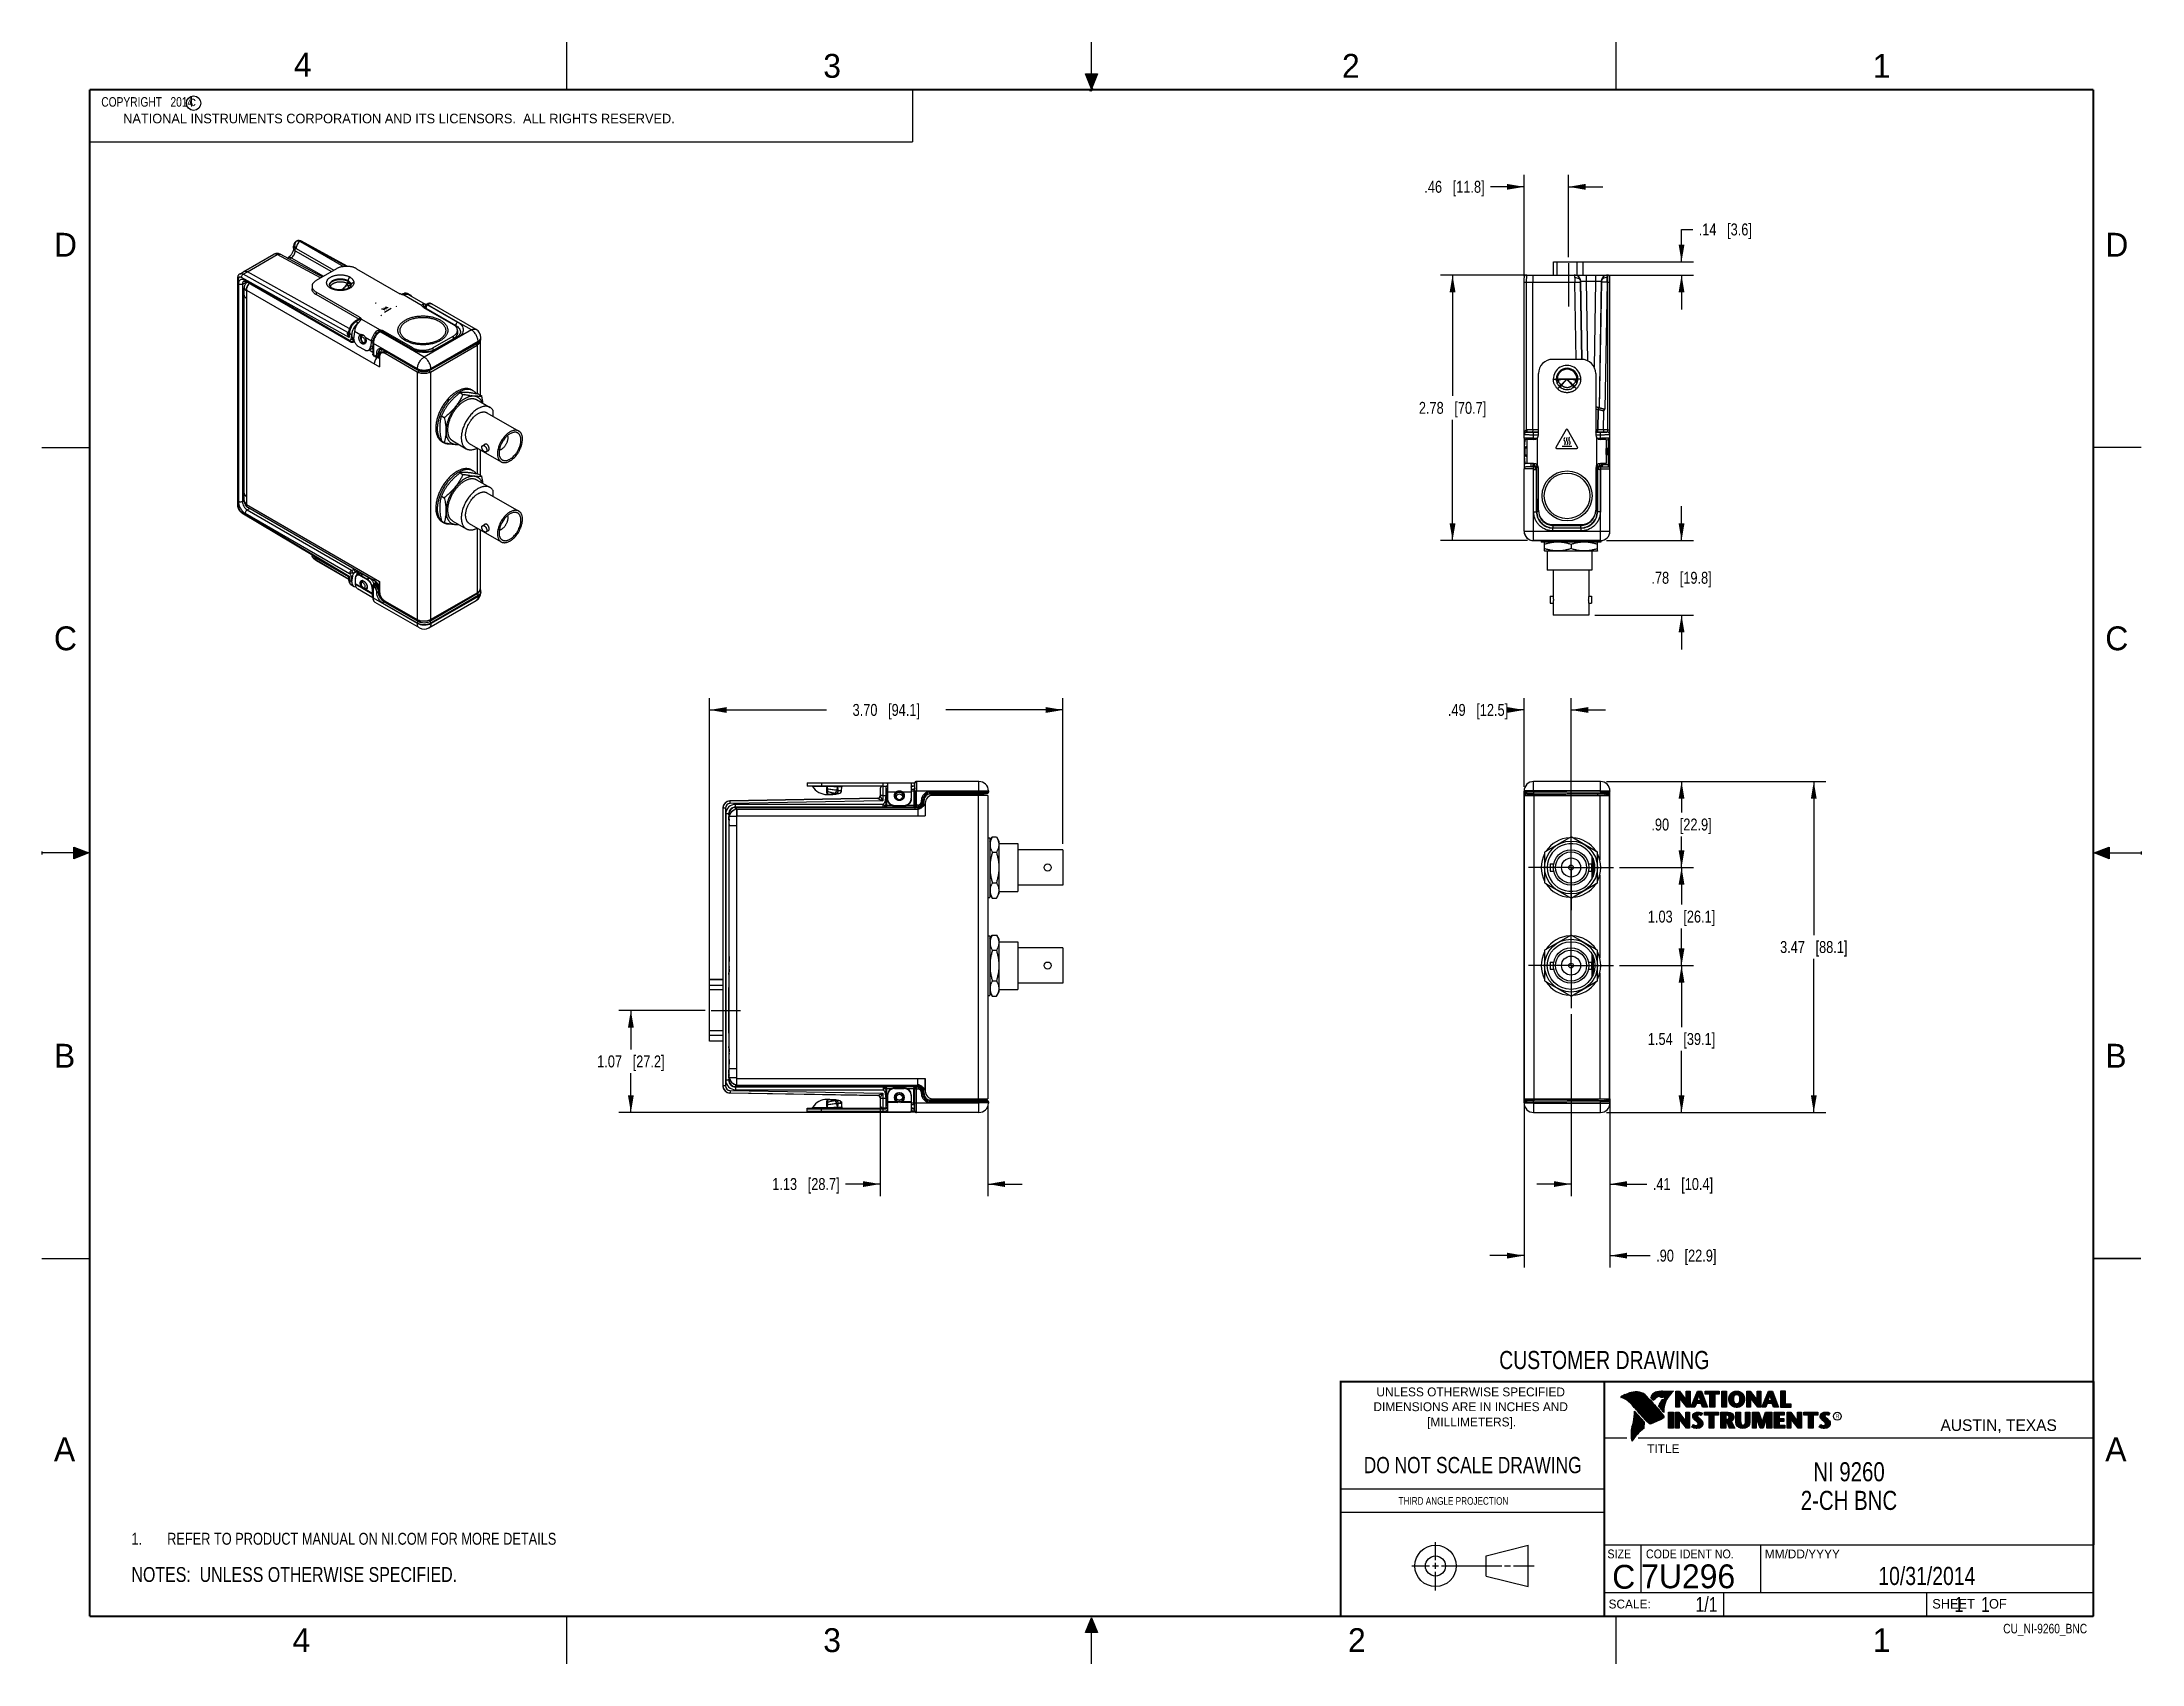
# Model space of a CAD drawing. Header units: inches. Extents: x 0 to 22, y 0 to 17.
import ezdxf

# ---------------------------------------------------------------- set-up
doc = ezdxf.new("R2010")
doc.units = ezdxf.units.IN
doc.header["$LTSCALE"] = 1.21
doc.header["$MEASUREMENT"] = 0
doc.linetypes.add('CENTER', pattern=[0.6, 0.375, -0.075, 0.075, -0.075])
doc.layers.get('0').update_dxf_attribs({"linetype": 'CONTINUOUS'})
for name, color, linetype in [('02___PRT_ALL_AXES', 7, 'CONTINUOUS'), ('03___PRT_ALL_CURVES', 7, 'CONTINUOUS'), ('DEFAULT_1', 7, 'CENTER'), ('DETAIL', 7, 'CONTINUOUS'), ('DIMENSIONS', 7, 'CONTINUOUS'), ('FEATURES', 7, 'CONTINUOUS'), ('NOTE', 7, 'CONTINUOUS')]:
    doc.layers.add(name, color=color, linetype=linetype)
doc.styles.get("Standard").update_dxf_attribs({"font": 'txt', "width": 0.8})
doc.styles.add('TEXTSTYLE_2', font='txt')
doc.styles.add('TEXTSTYLE_3', font='txt', dxfattribs={"width": 0.9})
doc.dimstyles.new('DIMSTYLE_1', dxfattribs={"dimtxt": 0.125, "dimasz": 0.18, "dimexe": 0.125, "dimexo": 0.0625, "dimgap": 0.0625, "dimtad": 0, "dimtih": 1, "dimtoh": 1, "dimzin": 4, "dimdsep": 46, "dimtxsty": 'STANDARD', "dimblk": '_FILLED', "dimblk1": '_FILLED', "dimblk2": '_FILLED', "dimcen": 0.09, "dimadec": 0, "dimazin": 0, "dimtp": 0.001, "dimtm": 0.001, "dimtfac": 1, "dimtofl": 0, "dimtmove": 0, "dimatfit": 3, "dimldrblk": '_FILLED', "dimfxl": 1, "dimtolj": 1, "dimtzin": 4, "dimarcsym": 0})

msp = doc.modelspace()

# ---------------------------------------------------------------- texts
at = {"color": 2, "linetype": 'CONTINUOUS', "line_spacing_factor": 0.9}
for s, insert, char_height, width, attachment_point, style in [('4', (2.64, 16.887), 0.25, 0.25, 1, 'TEXTSTYLE_2'), ('3', (8.188, 16.875), 0.25, 0.25, 1, 'TEXTSTYLE_2'), ('2', (13.625, 16.875), 0.25, 0.25, 1, 'TEXTSTYLE_2'), ('1', (19.188, 16.875), 0.25, 0.25, 1, 'TEXTSTYLE_2'), ('c', (1.546, 16.428), 0.1, 0.1, 1, 'TEXTSTYLE_2'), ('NATIONAL INSTRUMENTS CORPORATION AND ITS LICENSORS.  ALL RIGHTS RESERVED.', (0.851, 16.248), 0.1, 7.3, 1, 'TEXTSTYLE_2'), ('D', (0.125, 15), 0.25, 0.25, 1, 'TEXTSTYLE_2'), ('D', (21.625, 15), 0.25, 0.25, 1, 'TEXTSTYLE_2'), ('C', (0.125, 10.875), 0.25, 0.25, 1, 'TEXTSTYLE_2'), ('C', (21.625, 10.875), 0.25, 0.25, 1, 'TEXTSTYLE_2'), ('B', (0.125, 6.5), 0.25, 0.25, 1, 'TEXTSTYLE_2'), ('B', (21.625, 6.5), 0.25, 0.25, 1, 'TEXTSTYLE_2'), ('UNLESS OTHERWISE SPECIFIED', (14.974, 2.898), 0.093, 2.418, 2, 'TEXTSTYLE_2'), ('DIMENSIONS ARE IN INCHES AND', (14.974, 2.743), 0.093, 2.604, 2, 'TEXTSTYLE_2'), ('[MILLIMETERS].', (14.984, 2.583), 0.093, 1.302, 2, 'TEXTSTYLE_2'), ('R', (18.797, 2.617), 0.0418, 0.04175, 1, 'TEXTSTYLE_2'), ('AUSTIN, TEXAS', (19.898, 2.564), 0.12158, 1.58049, 1, 'TEXTSTYLE_2'), ('A', (0.125, 2.375), 0.25, 0.25, 1, 'TEXTSTYLE_2'), ('TITLE', (16.824, 2.303), 0.093, 0.465, 1, 'TEXTSTYLE_2'), ('A', (21.625, 2.375), 0.25, 0.25, 1, 'TEXTSTYLE_2'), ('SIZE', (16.407, 1.2), 0.093, 0.3348, 1, 'TEXTSTYLE_3'), ('CODE IDENT NO.', (16.811, 1.2), 0.093, 1.1718, 1, 'TEXTSTYLE_3'), ('MM/DD/YYYY', (18.056, 1.2), 0.093, 0.93, 1, 'TEXTSTYLE_2'), ('SCALE:', (16.419, 0.675), 0.093, 0.558, 1, 'TEXTSTYLE_2'), ('SHEET    OF', (19.812, 0.681), 0.1, 1.1, 1, 'TEXTSTYLE_2'), ('4', (2.625, 0.375), 0.25, 0.25, 1, 'TEXTSTYLE_2'), ('3', (8.188, 0.375), 0.25, 0.25, 1, 'TEXTSTYLE_2'), ('2', (13.688, 0.375), 0.25, 0.25, 1, 'TEXTSTYLE_2'), ('1', (19.188, 0.375), 0.25, 0.25, 1, 'TEXTSTYLE_2')]:
    msp.add_mtext(s, dxfattribs=dict(at, insert=insert, char_height=char_height, width=width, attachment_point=attachment_point, style=style))
at = {"color": 7, "linetype": 'CONTINUOUS', "attachment_point": 2, "line_spacing_factor": 0.9}
for s, insert, char_height, width in [('CUSTOMER DRAWING', (16.374, 3.281), 0.19, 2.432), ('DO NOT SCALE DRAWING', (14.995, 2.17), 0.17, 2.72)]:
    msp.add_mtext(s, dxfattribs=dict(at, insert=insert, char_height=char_height, width=width))
at = {"color": 2, "linetype": 'CONTINUOUS', "insert": (14.218, 1.749), "char_height": 0.08, "width": 1.408, "attachment_point": 1, "line_spacing_factor": 0.9}
msp.add_mtext('THIRD ANGLE PROJECTION', dxfattribs=at)
at = {"color": 7, "linetype": 'CONTINUOUS', "char_height": 0.25, "line_spacing_factor": 0.9, "style": 'TEXTSTYLE_2'}
for s, insert, width, attachment_point in [('C', (16.578, 1.039), 0.25, 2), ('7U296', (16.761, 1.044), 1.25, 1)]:
    msp.add_mtext(s, dxfattribs=dict(at, insert=insert, width=width, attachment_point=attachment_point))
at = {"layer": 'DETAIL', "color": 2, "linetype": 'CONTINUOUS', "char_height": 0.1, "line_spacing_factor": 0.9}
for s, insert, width, attachment_point in [('  COPYRIGHT   2014', (0.562, 16.422), 1.44, 1), ('CU_NI-9260_BNC', (21.435, 0.421), 1.12, 3)]:
    msp.add_mtext(s, dxfattribs=dict(at, insert=insert, width=width, attachment_point=attachment_point))
at = {"layer": 'DETAIL', "color": 7, "linetype": 'CONTINUOUS', "line_spacing_factor": 0.9}
for s, insert, char_height, width, attachment_point in [('1/1', (17.562, 0.703), 0.1562, 0.375, 3), ('     1    1', (19.812, 0.703), 0.15625, 1.375, 1)]:
    msp.add_mtext(s, dxfattribs=dict(at, insert=insert, char_height=char_height, width=width, attachment_point=attachment_point))
at = {"layer": 'NOTE', "color": 7, "linetype": 'CONTINUOUS', "attachment_point": 2, "line_spacing_factor": 0.9}
for s, insert, char_height, width in [('NI 9260\\P2-CH BNC\\P ', (18.939, 2.115), 0.2, 1.28), ('10/31/2014', (19.755, 1.018), 0.19, 1.52)]:
    msp.add_mtext(s, dxfattribs=dict(at, insert=insert, char_height=char_height, width=width))

# ---------------------------------------------------------------- blocks, each defined once
blk = doc.blocks.new('SYMBOL_9_BL0', base_point=(3.625, 1.312))
at = {"color": 2, "linetype": 'CONTINUOUS', "width": 0.8}
for s, p in [('1.', (0.938, 1.25)), ('REFER TO PRODUCT MANUAL ON NI.COM FOR MORE DETAILS', (1.312, 1.25))]:
    blk.add_text(s, height=0.125, dxfattribs=at).set_placement(p)
blk = doc.blocks.new('_FILLED')
at = {"color": 0, "linetype": 'BYBLOCK'}
blk.add_solid([(0, 0), (-1, 0.17), (-1, -0.17)], dxfattribs=at)
blk = doc.blocks.new('*D0')
at = {"layer": 'DIMENSIONS', "color": 2, "linetype": 'CONTINUOUS'}
for p, q in [((8.785, 5.865), (8.785, 4.905)), ((9.913, 5.863), (9.913, 4.905)), ((8.785, 5.03), (8.422, 5.03)), ((9.913, 5.03), (10.273, 5.03))]:
    blk.add_line(p, q, dxfattribs=at)
at = {"layer": 'DIMENSIONS', "color": 2, "linetype": 'CONTINUOUS', "xscale": 0.18, "yscale": 0.18, "zscale": 0.18}
blk.add_blockref('_FILLED', (8.785, 5.03), dxfattribs=at)
at = {"layer": 'DIMENSIONS', "color": 2, "linetype": 'CONTINUOUS', "xscale": 0.18, "yscale": 0.18, "zscale": 0.18, "rotation": 180}
blk.add_blockref('_FILLED', (9.913, 5.03), dxfattribs=at)
at = {"layer": 'DIMENSIONS', "color": 2, "linetype": 'CONTINUOUS', "insert": (8.36, 5.093), "char_height": 0.125, "width": 1.125, "attachment_point": 3, "line_spacing_factor": 0.9}
blk.add_mtext('1.13{\\Ftxt.shx;\\W1.000000;\\H0.125000; }[28.7]', dxfattribs=at)
blk = doc.blocks.new('*D1')
at = {"layer": 'DIMENSIONS', "color": 2, "linetype": 'CONTINUOUS'}
for p, q in [((6.95, 6.851), (6.047, 6.851)), ((6.172, 6.851), (6.172, 6.441)), ((6.172, 5.78), (6.172, 6.191)), ((9.103, 5.78), (6.047, 5.78))]:
    blk.add_line(p, q, dxfattribs=at)
at = {"layer": 'DIMENSIONS', "color": 2, "linetype": 'CONTINUOUS', "xscale": 0.18, "yscale": 0.18, "zscale": 0.18}
for p, rotation in [((6.172, 6.851), 90.0001115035), ((6.172, 5.78), 270)]:
    blk.add_blockref('_FILLED', p, dxfattribs=dict(at, rotation=rotation))
at = {"layer": 'DIMENSIONS', "color": 2, "linetype": 'CONTINUOUS', "insert": (6.172, 6.378), "char_height": 0.125, "width": 1.125, "attachment_point": 2, "line_spacing_factor": 0.9}
blk.add_mtext('1.07{\\Ftxt.shx;\\W1.000000;\\H0.125000; }[27.2]', dxfattribs=at)
blk = doc.blocks.new('*D2')
at = {"layer": 'DIMENSIONS', "color": 2, "linetype": 'CONTINUOUS'}
for p, q in [((15.534, 15.482), (15.183, 15.482)), ((15.534, 14.545), (15.534, 15.607)), ((15.998, 14.744), (15.998, 15.607)), ((15.998, 15.482), (16.358, 15.482))]:
    blk.add_line(p, q, dxfattribs=at)
at = {"layer": 'DIMENSIONS', "color": 2, "linetype": 'CONTINUOUS', "xscale": 0.18, "yscale": 0.18, "zscale": 0.18}
blk.add_blockref('_FILLED', (15.534, 15.482), dxfattribs=at)
at = {"layer": 'DIMENSIONS', "color": 2, "linetype": 'CONTINUOUS', "xscale": 0.18, "yscale": 0.18, "zscale": 0.18, "rotation": 180}
blk.add_blockref('_FILLED', (15.998, 15.482), dxfattribs=at)
at = {"layer": 'DIMENSIONS', "color": 2, "linetype": 'CONTINUOUS', "insert": (15.12, 15.545), "char_height": 0.125, "width": 1.025, "attachment_point": 3, "line_spacing_factor": 0.9}
blk.add_mtext('.46{\\Ftxt.shx;\\W1.000000;\\H0.125000; }[11.8]', dxfattribs=at)
blk = doc.blocks.new('*D3')
at = {"layer": 'DIMENSIONS', "color": 2, "linetype": 'CONTINUOUS'}
for p, q in [((15.561, 14.557), (14.659, 14.557)), ((14.784, 14.557), (14.784, 13.291)), ((14.784, 11.774), (14.784, 13.041)), ((15.571, 11.774), (14.659, 11.774))]:
    blk.add_line(p, q, dxfattribs=at)
at = {"layer": 'DIMENSIONS', "color": 2, "linetype": 'CONTINUOUS', "xscale": 0.18, "yscale": 0.18, "zscale": 0.18}
for p, rotation in [((14.784, 14.557), 90), ((14.784, 11.774), 270)]:
    blk.add_blockref('_FILLED', p, dxfattribs=dict(at, rotation=rotation))
at = {"layer": 'DIMENSIONS', "color": 2, "linetype": 'CONTINUOUS', "insert": (14.784, 13.228), "char_height": 0.125, "width": 1.125, "attachment_point": 2, "line_spacing_factor": 0.9}
blk.add_mtext('2.78{\\Ftxt.shx;\\W1.000000;\\H0.125000; }[70.7]', dxfattribs=at)
blk = doc.blocks.new('*D4')
at = {"layer": 'DIMENSIONS', "color": 2, "linetype": 'CONTINUOUS'}
for p, q in [((16.533, 7.32), (17.309, 7.32)), ((17.184, 7.32), (17.184, 6.675)), ((17.184, 5.78), (17.184, 6.425)), ((16.396, 5.78), (17.309, 5.78))]:
    blk.add_line(p, q, dxfattribs=at)
at = {"layer": 'DIMENSIONS', "color": 2, "linetype": 'CONTINUOUS', "xscale": 0.18, "yscale": 0.18, "zscale": 0.18}
for p, rotation in [((17.184, 7.32), 90), ((17.184, 5.78), 270)]:
    blk.add_blockref('_FILLED', p, dxfattribs=dict(at, rotation=rotation))
at = {"layer": 'DIMENSIONS', "color": 2, "linetype": 'CONTINUOUS', "insert": (17.184, 6.613), "char_height": 0.125, "width": 1.125, "attachment_point": 2, "line_spacing_factor": 0.9}
blk.add_mtext('1.54{\\Ftxt.shx;\\W1.000000;\\H0.125000; }[39.1]', dxfattribs=at)
blk = doc.blocks.new('*D5')
at = {"layer": 'DIMENSIONS', "color": 2, "linetype": 'CONTINUOUS'}
for p, q in [((16.533, 8.348), (17.309, 8.348)), ((17.184, 8.348), (17.184, 7.959)), ((17.184, 7.32), (17.184, 7.709)), ((16.533, 7.32), (17.309, 7.32))]:
    blk.add_line(p, q, dxfattribs=at)
at = {"layer": 'DIMENSIONS', "color": 2, "linetype": 'CONTINUOUS', "xscale": 0.18, "yscale": 0.18, "zscale": 0.18}
for p, rotation in [((17.184, 8.348), 90), ((17.184, 7.32), 270)]:
    blk.add_blockref('_FILLED', p, dxfattribs=dict(at, rotation=rotation))
at = {"layer": 'DIMENSIONS', "color": 2, "linetype": 'CONTINUOUS', "insert": (17.184, 7.896), "char_height": 0.125, "width": 1.125, "attachment_point": 2, "line_spacing_factor": 0.9}
blk.add_mtext('1.03{\\Ftxt.shx;\\W1.000000;\\H0.125000; }[26.1]', dxfattribs=at)
blk = doc.blocks.new('*D6')
at = {"layer": 'DIMENSIONS', "color": 2, "linetype": 'CONTINUOUS'}
for p, q in [((15.534, 9.999), (15.429, 9.999)), ((15.534, 9.193), (15.534, 10.124)), ((16.026, 7.382), (16.026, 10.124)), ((16.026, 9.999), (16.386, 9.999))]:
    blk.add_line(p, q, dxfattribs=at)
at = {"layer": 'DIMENSIONS', "color": 2, "linetype": 'CONTINUOUS', "xscale": 0.18, "yscale": 0.18, "zscale": 0.18}
blk.add_blockref('_FILLED', (15.534, 9.999), dxfattribs=at)
at = {"layer": 'DIMENSIONS', "color": 2, "linetype": 'CONTINUOUS', "xscale": 0.18, "yscale": 0.18, "zscale": 0.18, "rotation": 180}
blk.add_blockref('_FILLED', (16.026, 9.999), dxfattribs=at)
at = {"layer": 'DIMENSIONS', "color": 2, "linetype": 'CONTINUOUS', "insert": (15.367, 10.062), "char_height": 0.125, "width": 1.025, "attachment_point": 3, "line_spacing_factor": 0.9}
blk.add_mtext('.49{\\Ftxt.shx;\\W1.000000;\\H0.125000; }[12.5]', dxfattribs=at)
blk = doc.blocks.new('*D7')
at = {"layer": 'DIMENSIONS', "color": 2, "linetype": 'CONTINUOUS'}
for p, q in [((16.026, 6.812), (16.026, 4.905)), ((16.434, 5.829), (16.434, 4.905)), ((16.026, 5.03), (15.666, 5.03)), ((16.434, 5.03), (16.821, 5.03))]:
    blk.add_line(p, q, dxfattribs=at)
at = {"layer": 'DIMENSIONS', "color": 2, "linetype": 'CONTINUOUS', "xscale": 0.18, "yscale": 0.18, "zscale": 0.18}
blk.add_blockref('_FILLED', (16.026, 5.03), dxfattribs=at)
at = {"layer": 'DIMENSIONS', "color": 2, "linetype": 'CONTINUOUS', "xscale": 0.18, "yscale": 0.18, "zscale": 0.18, "rotation": 180}
blk.add_blockref('_FILLED', (16.434, 5.03), dxfattribs=at)
at = {"layer": 'DIMENSIONS', "color": 2, "linetype": 'CONTINUOUS', "insert": (16.883, 5.093), "char_height": 0.125, "width": 1.025, "attachment_point": 1, "line_spacing_factor": 0.9}
blk.add_mtext('.41{\\Ftxt.shx;\\W1.000000;\\H0.125000; }[10.4]', dxfattribs=at)
blk = doc.blocks.new('*D8')
at = {"layer": 'DIMENSIONS', "color": 2, "linetype": 'CONTINUOUS'}
for p, q in [((15.534, 5.957), (15.534, 4.155)), ((16.434, 5.923), (16.434, 4.155)), ((15.534, 4.28), (15.174, 4.28)), ((16.434, 4.28), (16.856, 4.28))]:
    blk.add_line(p, q, dxfattribs=at)
at = {"layer": 'DIMENSIONS', "color": 2, "linetype": 'CONTINUOUS', "xscale": 0.18, "yscale": 0.18, "zscale": 0.18}
blk.add_blockref('_FILLED', (15.534, 4.28), dxfattribs=at)
at = {"layer": 'DIMENSIONS', "color": 2, "linetype": 'CONTINUOUS', "xscale": 0.18, "yscale": 0.18, "zscale": 0.18, "rotation": 180}
blk.add_blockref('_FILLED', (16.434, 4.28), dxfattribs=at)
at = {"layer": 'DIMENSIONS', "color": 2, "linetype": 'CONTINUOUS', "insert": (16.918, 4.343), "char_height": 0.125, "width": 1.025, "attachment_point": 1, "line_spacing_factor": 0.9}
blk.add_mtext('.90{\\Ftxt.shx;\\W1.000000;\\H0.125000; }[22.9]', dxfattribs=at)
blk = doc.blocks.new('*D9')
at = {"layer": 'DIMENSIONS', "color": 2, "linetype": 'CONTINUOUS'}
for p, q in [((16.396, 9.249), (17.309, 9.249)), ((17.184, 9.249), (17.184, 8.924)), ((17.184, 8.348), (17.184, 8.674)), ((16.533, 8.348), (17.309, 8.348))]:
    blk.add_line(p, q, dxfattribs=at)
at = {"layer": 'DIMENSIONS', "color": 2, "linetype": 'CONTINUOUS', "xscale": 0.18, "yscale": 0.18, "zscale": 0.18}
for p, rotation in [((17.184, 9.249), 90), ((17.184, 8.348), 270)]:
    blk.add_blockref('_FILLED', p, dxfattribs=dict(at, rotation=rotation))
at = {"layer": 'DIMENSIONS', "color": 2, "linetype": 'CONTINUOUS', "insert": (17.184, 8.861), "char_height": 0.125, "width": 1.025, "attachment_point": 2, "line_spacing_factor": 0.9}
blk.add_mtext('.90{\\Ftxt.shx;\\W1.000000;\\H0.125000; }[22.9]', dxfattribs=at)
blk = doc.blocks.new('*D10')
at = {"layer": 'DIMENSIONS', "color": 2, "linetype": 'CONTINUOUS'}
for p, q in [((17.184, 14.697), (17.184, 15.036)), ((17.184, 15.036), (17.301, 15.036)), ((16.152, 14.697), (17.309, 14.697)), ((16.346, 14.557), (17.309, 14.557)), ((17.184, 14.557), (17.184, 14.197))]:
    blk.add_line(p, q, dxfattribs=at)
at = {"layer": 'DIMENSIONS', "color": 2, "linetype": 'CONTINUOUS', "xscale": 0.18, "yscale": 0.18, "zscale": 0.18}
for p, rotation in [((17.184, 14.697), 270), ((17.184, 14.557), 90)]:
    blk.add_blockref('_FILLED', p, dxfattribs=dict(at, rotation=rotation))
at = {"layer": 'DIMENSIONS', "color": 2, "linetype": 'CONTINUOUS', "insert": (17.364, 15.098), "char_height": 0.125, "width": 0.925, "attachment_point": 1, "line_spacing_factor": 0.9}
blk.add_mtext('.14{\\Ftxt.shx;\\W1.000000;\\H0.125000; }[3.6]', dxfattribs=at)
blk = doc.blocks.new('*D11')
at = {"layer": 'DIMENSIONS', "color": 2, "linetype": 'CONTINUOUS'}
for p, q in [((6.997, 7.128), (6.997, 10.124)), ((6.997, 9.999), (8.224, 9.999)), ((10.7, 9.999), (9.474, 9.999)), ((10.7, 8.596), (10.7, 10.124))]:
    blk.add_line(p, q, dxfattribs=at)
at = {"layer": 'DIMENSIONS', "color": 2, "linetype": 'CONTINUOUS', "xscale": 0.18, "yscale": 0.18, "zscale": 0.18, "rotation": 180}
blk.add_blockref('_FILLED', (6.997, 9.999), dxfattribs=at)
at = {"layer": 'DIMENSIONS', "color": 2, "linetype": 'CONTINUOUS', "xscale": 0.18, "yscale": 0.18, "zscale": 0.18}
blk.add_blockref('_FILLED', (10.7, 9.999), dxfattribs=at)
at = {"layer": 'DIMENSIONS', "color": 2, "linetype": 'CONTINUOUS', "insert": (8.849, 10.062), "char_height": 0.125, "width": 1.125, "attachment_point": 2, "line_spacing_factor": 0.9}
blk.add_mtext('3.70{\\Ftxt.shx;\\W1.000000;\\H0.125000; }[94.1]', dxfattribs=at)
blk = doc.blocks.new('*D12')
at = {"layer": 'DIMENSIONS', "color": 2, "linetype": 'CONTINUOUS'}
for p, q in [((17.184, 11.774), (17.184, 12.134)), ((16.396, 11.774), (17.309, 11.774)), ((16.274, 10.994), (17.309, 10.994)), ((17.184, 10.994), (17.184, 10.634))]:
    blk.add_line(p, q, dxfattribs=at)
at = {"layer": 'DIMENSIONS', "color": 2, "linetype": 'CONTINUOUS', "xscale": 0.18, "yscale": 0.18, "zscale": 0.18}
for p, rotation in [((17.184, 11.774), 270), ((17.184, 10.994), 90)]:
    blk.add_blockref('_FILLED', p, dxfattribs=dict(at, rotation=rotation))
at = {"layer": 'DIMENSIONS', "color": 2, "linetype": 'CONTINUOUS', "insert": (17.184, 11.447), "char_height": 0.125, "width": 1.025, "attachment_point": 2, "line_spacing_factor": 0.9}
blk.add_mtext('.78{\\Ftxt.shx;\\W1.000000;\\H0.125000; }[19.8]', dxfattribs=at)
blk = doc.blocks.new('*D13')
at = {"layer": 'DIMENSIONS', "color": 2, "linetype": 'CONTINUOUS'}
for p, q in [((16.396, 9.249), (18.695, 9.249)), ((18.57, 9.249), (18.57, 7.64)), ((18.57, 5.78), (18.57, 7.39)), ((16.396, 5.78), (18.695, 5.78))]:
    blk.add_line(p, q, dxfattribs=at)
at = {"layer": 'DIMENSIONS', "color": 2, "linetype": 'CONTINUOUS', "xscale": 0.18, "yscale": 0.18, "zscale": 0.18}
for p, rotation in [((18.57, 9.249), 90), ((18.57, 5.78), 270)]:
    blk.add_blockref('_FILLED', p, dxfattribs=dict(at, rotation=rotation))
at = {"layer": 'DIMENSIONS', "color": 2, "linetype": 'CONTINUOUS', "insert": (18.57, 7.577), "char_height": 0.125, "width": 1.125, "attachment_point": 2, "line_spacing_factor": 0.9}
blk.add_mtext('3.47{\\Ftxt.shx;\\W1.000000;\\H0.125000; }[88.1]', dxfattribs=at)
blk = doc.blocks.new('SYMBOL_4_BL1', base_point=(3.1215, 0.9375))
at = {"layer": 'DETAIL', "color": 2, "linetype": 'CONTINUOUS', "width": 0.8}
blk.add_text('NOTES:  UNLESS OTHERWISE SPECIFIED.', height=0.156, dxfattribs=at).set_placement((0.9375, 0.8595))

# ---------------------------------------------------------------- dimensions: what is measured, and where the dimension line sits
at = {"layer": 'DIMENSIONS', "color": 2, "linetype": 'CONTINUOUS'}
for base, p1, p2, picture, middle in [((15.998, 15.482), (15.534, 14.483), (15.998, 14.682), '*D2', (14.608, 15.482)), ((10.7, 9.999), (6.997, 7.065), (10.7, 8.533), '*D11', (8.849, 9.999)), ((16.434, 5.03), (16.026, 6.874), (16.434, 5.892), '*D7', (17.396, 5.03)), ((16.434, 4.28), (15.534, 6.019), (16.434, 5.986), '*D8', (17.431, 4.28))]:
    dim = msp.add_linear_dim(base=base, p1=p1, p2=p2, dimstyle='DIMSTYLE_1', dxfattribs=at)
    dim.commit()
    dim.dimension.update_dxf_attribs({"geometry": picture, "text_midpoint": middle, "dimtype": 160})
for base, p1, p2, angle, picture, middle in [((17.184, 14.557), (16.09, 14.697), (16.283, 14.557), 270, '*D10', (17.826, 15.036)), ((14.784, 11.774), (15.624, 14.557), (15.634, 11.774), 270, '*D3', (14.784, 13.166)), ((17.184, 10.994), (16.334, 11.774), (16.211, 10.994), 270, '*D12', (17.184, 11.384)), ((15.534, 9.999), (16.026, 7.32), (15.534, 9.131), 180, '*D6', (14.854, 9.999)), ((17.184, 8.348), (16.334, 9.249), (16.471, 8.348), 270, '*D9', (17.184, 8.799)), ((18.57, 5.78), (16.334, 9.249), (16.334, 5.78), 270, '*D13', (18.57, 7.515)), ((17.184, 8.348), (16.471, 7.32), (16.471, 8.348), 90, '*D5', (17.184, 7.834)), ((17.184, 7.32), (16.334, 5.78), (16.471, 7.32), 90, '*D4', (17.184, 6.55)), ((6.172, 6.851), (9.166, 5.78), (7.012, 6.851), 90, '*D1', (6.172, 6.316)), ((8.785, 5.03), (9.913, 5.925), (8.785, 5.927), 180, '*D0', (7.797, 5.03))]:
    dim = msp.add_linear_dim(base=base, p1=p1, p2=p2, angle=angle, dimstyle='DIMSTYLE_1', dxfattribs=at)
    dim.commit()
    dim.dimension.update_dxf_attribs({"geometry": picture, "text_midpoint": middle, "dimtype": 160})

# ---------------------------------------------------------------- hatches: boundary and pattern name
at = {"linetype": 'CONTINUOUS'}
for points in [[(11, 16.51), (10.938, 16.666), (11.062, 16.666)], [(0.334, 8.562), (0.49, 8.5), (0.334, 8.438)], [(21.666, 8.562), (21.666, 8.438), (21.51, 8.5)], [(10.938, 0.329), (11, 0.485), (11.062, 0.329)]]:
    msp.add_hatch(color=2, dxfattribs=at).paths.add_polyline_path(points)

# ---------------------------------------------------------------- linework, layer by layer
at = {"color": 2, "linetype": 'CONTINUOUS'}
for p, q in [((5.5, 16.5), (5.5, 17)), ((11, 16.485), (11, 17)), ((16.5, 16.5), (16.5, 17)), ((11, 16.51), (10.938, 16.666)), ((10.938, 16.666), (11.062, 16.666)), ((11.015, 16.515), (10.985, 16.485)), ((10.985, 16.485), (11, 16.515)), ((11.062, 16.666), (11, 16.51)), ((11, 16.485), (11.015, 16.515)), ((0.5, 16.5), (9.125, 16.5)), ((0.5, 16.5), (0.5, 15.953)), ((9.125, 16.5), (9.125, 15.953)), ((0.5, 15.953), (9.125, 15.953)), ((0, 12.75), (0.5, 12.75)), ((22, 12.75), (21.5, 12.75)), ((0, 8.515), (0, 8.485)), ((0.49, 8.5), (0, 8.5)), ((0.334, 8.438), (0.334, 8.562)), ((0.334, 8.562), (0.49, 8.5)), ((0.49, 8.5), (0.334, 8.438)), ((21.51, 8.5), (21.666, 8.562)), ((21.51, 8.5), (22, 8.5)), ((21.666, 8.438), (21.51, 8.5)), ((21.666, 8.562), (21.666, 8.438)), ((22, 8.515), (22, 8.485)), ((0, 4.25), (0.5, 4.25)), ((16.374, 2.96), (21.504, 2.96)), ((16.374, 2.96), (16.374, 1.25)), ((16.375, 2.96), (21.5, 2.96)), ((21.504, 2.96), (21.504, 1.25)), ((16.558, 2.796), (16.558, 2.799)), ((16.565, 2.794), (16.565, 2.803)), ((16.571, 2.791), (16.571, 2.808)), ((16.578, 2.788), (16.578, 2.812)), ((16.585, 2.785), (16.585, 2.815)), ((16.592, 2.781), (16.592, 2.819)), ((16.599, 2.778), (16.599, 2.822)), ((16.606, 2.774), (16.606, 2.825)), ((16.612, 2.77), (16.612, 2.828)), ((16.619, 2.765), (16.619, 2.83)), ((16.626, 2.76), (16.626, 2.832)), ((16.633, 2.755), (16.633, 2.835)), ((16.64, 2.749), (16.64, 2.837)), ((16.647, 2.743), (16.647, 2.839)), ((16.653, 2.737), (16.653, 2.84)), ((16.66, 2.729), (16.66, 2.842)), ((16.667, 2.722), (16.667, 2.844)), ((16.674, 2.715), (16.674, 2.845)), ((16.681, 2.707), (16.681, 2.846)), ((16.687, 2.699), (16.687, 2.847)), ((16.794, 2.533), (16.692, 2.649)), ((16.694, 2.692), (16.694, 2.847)), ((16.701, 2.684), (16.701, 2.847)), ((16.708, 2.676), (16.708, 2.847)), ((16.715, 2.669), (16.715, 2.847)), ((16.722, 2.661), (16.722, 2.846)), ((16.728, 2.653), (16.728, 2.846)), ((16.735, 2.645), (16.735, 2.844)), ((16.742, 2.637), (16.742, 2.843)), ((16.749, 2.629), (16.749, 2.842)), ((16.756, 2.62), (16.756, 2.84)), ((16.763, 2.612), (16.763, 2.838)), ((16.769, 2.605), (16.769, 2.835)), ((16.776, 2.597), (16.776, 2.832)), ((16.783, 2.589), (16.783, 2.828)), ((16.79, 2.581), (16.79, 2.824)), ((16.797, 2.574), (16.797, 2.819)), ((16.804, 2.567), (16.804, 2.814)), ((16.81, 2.559), (16.81, 2.807)), ((16.817, 2.552), (16.817, 2.8)), ((16.824, 2.545), (16.824, 2.792)), ((16.831, 2.538), (16.831, 2.785)), ((16.838, 2.531), (16.838, 2.778)), ((16.844, 2.526), (16.844, 2.771)), ((16.851, 2.523), (16.851, 2.764)), ((16.858, 2.522), (16.858, 2.757)), ((16.886, 2.766), (16.863, 2.794)), ((16.865, 2.524), (16.865, 2.749)), ((16.888, 2.772), (16.868, 2.795)), ((16.872, 2.791), (16.872, 2.809)), ((16.872, 2.527), (16.872, 2.742)), ((16.879, 2.783), (16.879, 2.821)), ((16.879, 2.53), (16.879, 2.735)), ((16.885, 2.775), (16.885, 2.828)), ((16.885, 2.533), (16.885, 2.727)), ((16.892, 2.775), (16.892, 2.833)), ((16.892, 2.536), (16.892, 2.719)), ((16.899, 2.779), (16.899, 2.837)), ((16.899, 2.539), (16.899, 2.71)), ((16.906, 2.784), (16.906, 2.841)), ((16.906, 2.542), (16.906, 2.702)), ((16.913, 2.79), (16.913, 2.844)), ((16.913, 2.545), (16.913, 2.694)), ((16.92, 2.797), (16.92, 2.846)), ((16.92, 2.548), (16.92, 2.686)), ((16.926, 2.802), (16.926, 2.848)), ((16.926, 2.551), (16.926, 2.677)), ((16.933, 2.805), (16.933, 2.849)), ((16.933, 2.554), (16.933, 2.669)), ((16.94, 2.808), (16.94, 2.85)), ((16.94, 2.557), (16.94, 2.661)), ((16.962, 2.68), (16.943, 2.701)), ((16.947, 2.808), (16.947, 2.851)), ((16.947, 2.561), (16.947, 2.653)), ((16.965, 2.683), (16.949, 2.701)), ((16.954, 2.807), (16.954, 2.852)), ((16.954, 2.696), (16.954, 2.711)), ((16.954, 2.564), (16.954, 2.644)), ((16.961, 2.805), (16.961, 2.852)), ((16.961, 2.688), (16.961, 2.727)), ((16.967, 2.803), (16.967, 2.853)), ((16.967, 2.68), (16.967, 2.744)), ((16.974, 2.803), (16.974, 2.854)), ((16.974, 2.672), (16.974, 2.757)), ((16.981, 2.802), (16.981, 2.854)), ((16.981, 2.664), (16.981, 2.763)), ((16.984, 2.859), (17.1, 2.861)), ((16.984, 2.854), (17.087, 2.856)), ((16.988, 2.802), (16.988, 2.854)), ((16.988, 2.656), (16.988, 2.767)), ((16.995, 2.802), (16.995, 2.854)), ((16.995, 2.675), (16.995, 2.768)), ((16.999, 2.637), (16.995, 2.642)), ((17.002, 2.801), (17.002, 2.854)), ((17.002, 2.719), (17.002, 2.769)), ((17.008, 2.796), (17.008, 2.855)), ((17.008, 2.739), (17.008, 2.77)), ((17.015, 2.755), (17.015, 2.855)), ((17.022, 2.769), (17.022, 2.855)), ((17.029, 2.782), (17.029, 2.855)), ((17.036, 2.793), (17.036, 2.855)), ((17.042, 2.804), (17.042, 2.855)), ((17.049, 2.813), (17.049, 2.855)), ((17.056, 2.822), (17.056, 2.855)), ((17.063, 2.83), (17.063, 2.855)), ((17.07, 2.838), (17.07, 2.855)), ((17.077, 2.845), (17.077, 2.856)), ((17.124, 2.859), (17.161, 2.859)), ((17.124, 2.691), (17.124, 2.859)), ((17.164, 2.691), (17.124, 2.691)), ((17.129, 2.854), (17.158, 2.854)), ((17.129, 2.696), (17.129, 2.854)), ((17.159, 2.696), (17.129, 2.696)), ((17.138, 2.696), (17.138, 2.854)), ((17.145, 2.696), (17.145, 2.854)), ((17.151, 2.696), (17.151, 2.854)), ((17.158, 2.854), (17.238, 2.749)), ((17.159, 2.804), (17.158, 2.854)), ((17.242, 2.696), (17.159, 2.804)), ((17.159, 2.804), (17.159, 2.696)), ((17.161, 2.859), (17.233, 2.764)), ((17.239, 2.691), (17.164, 2.79)), ((17.164, 2.79), (17.164, 2.691)), ((17.165, 2.797), (17.165, 2.846)), ((17.171, 2.788), (17.171, 2.837)), ((17.178, 2.779), (17.178, 2.828)), ((17.185, 2.77), (17.185, 2.82)), ((17.191, 2.762), (17.191, 2.811)), ((17.198, 2.753), (17.198, 2.802)), ((17.205, 2.744), (17.205, 2.793)), ((17.211, 2.736), (17.211, 2.784)), ((17.218, 2.727), (17.218, 2.776)), ((17.225, 2.718), (17.225, 2.767)), ((17.232, 2.71), (17.232, 2.758)), ((17.233, 2.859), (17.273, 2.859)), ((17.233, 2.764), (17.233, 2.859)), ((17.238, 2.854), (17.268, 2.854)), ((17.238, 2.749), (17.238, 2.854)), ((17.238, 2.701), (17.238, 2.749)), ((17.273, 2.691), (17.239, 2.691)), ((17.268, 2.696), (17.242, 2.696)), ((17.245, 2.696), (17.245, 2.854)), ((17.252, 2.696), (17.252, 2.854)), ((17.258, 2.696), (17.258, 2.854)), ((17.265, 2.696), (17.265, 2.854)), ((17.268, 2.854), (17.268, 2.696)), ((17.273, 2.859), (17.273, 2.691)), ((17.283, 2.692), (17.352, 2.859)), ((17.323, 2.692), (17.283, 2.692)), ((17.29, 2.696), (17.355, 2.854)), ((17.319, 2.696), (17.29, 2.696)), ((17.298, 2.696), (17.298, 2.716)), ((17.305, 2.696), (17.305, 2.732)), ((17.312, 2.696), (17.312, 2.749)), ((17.318, 2.696), (17.318, 2.765)), ((17.336, 2.736), (17.319, 2.696)), ((17.339, 2.732), (17.323, 2.692)), ((17.325, 2.71), (17.325, 2.781)), ((17.332, 2.727), (17.332, 2.798)), ((17.394, 2.736), (17.336, 2.736)), ((17.338, 2.736), (17.338, 2.814)), ((17.39, 2.732), (17.339, 2.732)), ((17.341, 2.753), (17.362, 2.823)), ((17.389, 2.753), (17.341, 2.753)), ((17.345, 2.767), (17.345, 2.83)), ((17.345, 2.736), (17.345, 2.753)), ((17.347, 2.758), (17.366, 2.818)), ((17.383, 2.758), (17.347, 2.758)), ((17.352, 2.859), (17.394, 2.859)), ((17.352, 2.788), (17.352, 2.847)), ((17.352, 2.736), (17.352, 2.753)), ((17.355, 2.854), (17.39, 2.854)), ((17.358, 2.81), (17.358, 2.854)), ((17.358, 2.736), (17.358, 2.753)), ((17.362, 2.823), (17.37, 2.823)), ((17.365, 2.823), (17.365, 2.854)), ((17.365, 2.736), (17.365, 2.753)), ((17.366, 2.818), (17.366, 2.818)), ((17.366, 2.818), (17.383, 2.758)), ((17.37, 2.823), (17.389, 2.753)), ((17.372, 2.817), (17.372, 2.854)), ((17.372, 2.736), (17.372, 2.753)), ((17.378, 2.792), (17.378, 2.854)), ((17.378, 2.736), (17.378, 2.753)), ((17.385, 2.768), (17.385, 2.854)), ((17.385, 2.736), (17.385, 2.753)), ((17.39, 2.854), (17.45, 2.696)), ((17.404, 2.692), (17.39, 2.732)), ((17.392, 2.736), (17.392, 2.851)), ((17.394, 2.859), (17.457, 2.692)), ((17.407, 2.696), (17.394, 2.736)), ((17.398, 2.723), (17.398, 2.833)), ((17.457, 2.692), (17.404, 2.692)), ((17.405, 2.703), (17.405, 2.816)), ((17.45, 2.696), (17.407, 2.696)), ((17.412, 2.696), (17.412, 2.798)), ((17.418, 2.696), (17.418, 2.781)), ((17.425, 2.696), (17.425, 2.763)), ((17.432, 2.696), (17.432, 2.745)), ((17.433, 2.859), (17.58, 2.859)), ((17.433, 2.828), (17.433, 2.859)), ((17.481, 2.828), (17.433, 2.828)), ((17.438, 2.854), (17.575, 2.854)), ((17.438, 2.833), (17.438, 2.854)), ((17.486, 2.833), (17.438, 2.833)), ((17.438, 2.696), (17.438, 2.728)), ((17.445, 2.833), (17.445, 2.854)), ((17.445, 2.696), (17.445, 2.71)), ((17.452, 2.833), (17.452, 2.854)), ((17.458, 2.833), (17.458, 2.854)), ((17.465, 2.833), (17.465, 2.854)), ((17.472, 2.833), (17.472, 2.854)), ((17.479, 2.833), (17.479, 2.854)), ((17.481, 2.692), (17.481, 2.828)), ((17.532, 2.692), (17.481, 2.692)), ((17.486, 2.833), (17.485, 2.854)), ((17.486, 2.696), (17.486, 2.833)), ((17.527, 2.696), (17.486, 2.696)), ((17.492, 2.696), (17.492, 2.854)), ((17.499, 2.696), (17.499, 2.854)), ((17.505, 2.696), (17.505, 2.854)), ((17.512, 2.696), (17.512, 2.854)), ((17.519, 2.696), (17.519, 2.854)), ((17.527, 2.833), (17.525, 2.854)), ((17.575, 2.833), (17.527, 2.833)), ((17.527, 2.833), (17.527, 2.696)), ((17.532, 2.833), (17.532, 2.854)), ((17.58, 2.828), (17.532, 2.828)), ((17.532, 2.828), (17.532, 2.692)), ((17.539, 2.833), (17.539, 2.854)), ((17.545, 2.833), (17.545, 2.854)), ((17.552, 2.833), (17.552, 2.854)), ((17.559, 2.833), (17.559, 2.854)), ((17.565, 2.833), (17.565, 2.854)), ((17.572, 2.833), (17.572, 2.854)), ((17.575, 2.854), (17.575, 2.833)), ((17.58, 2.859), (17.58, 2.828)), ((17.606, 2.859), (17.656, 2.859)), ((17.606, 2.692), (17.606, 2.859)), ((17.656, 2.692), (17.606, 2.692)), ((17.611, 2.854), (17.652, 2.854)), ((17.611, 2.696), (17.611, 2.854)), ((17.652, 2.696), (17.611, 2.696)), ((17.619, 2.696), (17.619, 2.854)), ((17.625, 2.696), (17.625, 2.854)), ((17.632, 2.696), (17.632, 2.854)), ((17.639, 2.696), (17.639, 2.854)), ((17.645, 2.696), (17.645, 2.854)), ((17.652, 2.854), (17.652, 2.696)), ((17.656, 2.859), (17.656, 2.692)), ((17.685, 2.787), (17.686, 2.79)), ((17.685, 2.784), (17.685, 2.787)), ((17.685, 2.78), (17.685, 2.784)), ((17.685, 2.777), (17.685, 2.78)), ((17.685, 2.774), (17.685, 2.777)), ((17.685, 2.77), (17.685, 2.774)), ((17.685, 2.767), (17.685, 2.77)), ((17.686, 2.763), (17.685, 2.767)), ((17.686, 2.793), (17.687, 2.796)), ((17.686, 2.79), (17.686, 2.793)), ((17.686, 2.76), (17.686, 2.763)), ((17.687, 2.757), (17.686, 2.76)), ((17.687, 2.796), (17.688, 2.799)), ((17.688, 2.753), (17.687, 2.757)), ((17.688, 2.802), (17.689, 2.805)), ((17.688, 2.799), (17.688, 2.802)), ((17.689, 2.75), (17.688, 2.753)), ((17.689, 2.805), (17.69, 2.808)), ((17.69, 2.747), (17.689, 2.75)), ((17.69, 2.808), (17.692, 2.811)), ((17.691, 2.744), (17.69, 2.808)), ((17.691, 2.744), (17.69, 2.747)), ((17.692, 2.741), (17.691, 2.744)), ((17.692, 2.811), (17.693, 2.813)), ((17.693, 2.738), (17.692, 2.741)), ((17.693, 2.813), (17.694, 2.816)), ((17.694, 2.735), (17.693, 2.738)), ((17.694, 2.816), (17.696, 2.819)), ((17.696, 2.733), (17.694, 2.735)), ((17.696, 2.819), (17.697, 2.821)), ((17.697, 2.73), (17.696, 2.733)), ((17.697, 2.821), (17.699, 2.824)), ((17.697, 2.73), (17.697, 2.821)), ((17.699, 2.728), (17.697, 2.73)), ((17.699, 2.824), (17.701, 2.826)), ((17.7, 2.725), (17.699, 2.728)), ((17.702, 2.723), (17.7, 2.725)), ((17.701, 2.826), (17.703, 2.828)), ((17.704, 2.72), (17.702, 2.723)), ((17.703, 2.828), (17.705, 2.831)), ((17.704, 2.72), (17.705, 2.831)), ((17.706, 2.718), (17.704, 2.72)), ((17.705, 2.831), (17.707, 2.833)), ((17.708, 2.716), (17.706, 2.718)), ((17.707, 2.833), (17.709, 2.835)), ((17.71, 2.714), (17.708, 2.716)), ((17.709, 2.835), (17.711, 2.837)), ((17.71, 2.714), (17.711, 2.837)), ((17.712, 2.712), (17.71, 2.714)), ((17.711, 2.837), (17.714, 2.839)), ((17.715, 2.71), (17.712, 2.712)), ((17.714, 2.839), (17.716, 2.841)), ((17.717, 2.708), (17.715, 2.71)), ((17.716, 2.841), (17.719, 2.843)), ((17.717, 2.708), (17.719, 2.843)), ((17.719, 2.707), (17.717, 2.708)), ((17.719, 2.843), (17.721, 2.844)), ((17.722, 2.705), (17.719, 2.707)), ((17.721, 2.844), (17.724, 2.846)), ((17.725, 2.704), (17.722, 2.705)), ((17.724, 2.846), (17.726, 2.847)), ((17.725, 2.704), (17.724, 2.846)), ((17.727, 2.702), (17.725, 2.704)), ((17.726, 2.847), (17.729, 2.849)), ((17.727, 2.79), (17.728, 2.792)), ((17.727, 2.788), (17.727, 2.79)), ((17.727, 2.786), (17.727, 2.788)), ((17.727, 2.783), (17.727, 2.786)), ((17.727, 2.781), (17.727, 2.783)), ((17.727, 2.779), (17.727, 2.781)), ((17.727, 2.777), (17.727, 2.779)), ((17.727, 2.774), (17.727, 2.777)), ((17.727, 2.772), (17.727, 2.774)), ((17.727, 2.77), (17.727, 2.772)), ((17.727, 2.767), (17.727, 2.77)), ((17.727, 2.765), (17.727, 2.767)), ((17.727, 2.763), (17.727, 2.765)), ((17.728, 2.761), (17.727, 2.763)), ((17.73, 2.701), (17.727, 2.702)), ((17.728, 2.796), (17.729, 2.798)), ((17.728, 2.794), (17.728, 2.796)), ((17.728, 2.792), (17.728, 2.794)), ((17.728, 2.758), (17.728, 2.761)), ((17.728, 2.756), (17.728, 2.758)), ((17.729, 2.754), (17.728, 2.756)), ((17.729, 2.849), (17.731, 2.85)), ((17.729, 2.802), (17.73, 2.803)), ((17.729, 2.8), (17.729, 2.802)), ((17.729, 2.798), (17.729, 2.8)), ((17.729, 2.752), (17.729, 2.754)), ((17.73, 2.75), (17.729, 2.752)), ((17.73, 2.805), (17.731, 2.807)), ((17.73, 2.803), (17.73, 2.805)), ((17.73, 2.748), (17.73, 2.75)), ((17.731, 2.747), (17.73, 2.748)), ((17.73, 2.701), (17.73, 2.747)), ((17.733, 2.7), (17.73, 2.701)), ((17.731, 2.85), (17.734, 2.851)), ((17.731, 2.807), (17.731, 2.85)), ((17.731, 2.807), (17.732, 2.808)), ((17.731, 2.745), (17.731, 2.747)), ((17.732, 2.743), (17.731, 2.745)), ((17.732, 2.81), (17.733, 2.812)), ((17.732, 2.808), (17.732, 2.81)), ((17.732, 2.741), (17.732, 2.743)), ((17.733, 2.74), (17.732, 2.741)), ((17.733, 2.812), (17.734, 2.813)), ((17.734, 2.738), (17.733, 2.74)), ((17.736, 2.699), (17.733, 2.7)), ((17.734, 2.851), (17.737, 2.852)), ((17.734, 2.813), (17.735, 2.815)), ((17.735, 2.737), (17.734, 2.738)), ((17.735, 2.816), (17.736, 2.818)), ((17.735, 2.815), (17.735, 2.816)), ((17.736, 2.735), (17.735, 2.737)), ((17.736, 2.818), (17.737, 2.819)), ((17.736, 2.734), (17.736, 2.735)), ((17.737, 2.732), (17.736, 2.734)), ((17.739, 2.698), (17.736, 2.699)), ((17.737, 2.852), (17.74, 2.853)), ((17.737, 2.819), (17.737, 2.852)), ((17.737, 2.819), (17.738, 2.821)), ((17.738, 2.731), (17.737, 2.732)), ((17.738, 2.821), (17.74, 2.822)), ((17.74, 2.73), (17.738, 2.731)), ((17.739, 2.698), (17.738, 2.731)), ((17.742, 2.697), (17.739, 2.698)), ((17.74, 2.853), (17.743, 2.853)), ((17.74, 2.822), (17.741, 2.823)), ((17.741, 2.728), (17.74, 2.73)), ((17.741, 2.823), (17.742, 2.824)), ((17.742, 2.727), (17.741, 2.728)), ((17.742, 2.824), (17.743, 2.825)), ((17.743, 2.726), (17.742, 2.727)), ((17.746, 2.697), (17.742, 2.697)), ((17.743, 2.853), (17.746, 2.854)), ((17.743, 2.825), (17.745, 2.826)), ((17.745, 2.725), (17.743, 2.726)), ((17.745, 2.826), (17.746, 2.827)), ((17.746, 2.724), (17.745, 2.725)), ((17.746, 2.854), (17.749, 2.855)), ((17.746, 2.827), (17.746, 2.854)), ((17.746, 2.827), (17.747, 2.828)), ((17.748, 2.723), (17.746, 2.724)), ((17.746, 2.697), (17.746, 2.724)), ((17.749, 2.696), (17.746, 2.697)), ((17.747, 2.828), (17.749, 2.828)), ((17.749, 2.722), (17.748, 2.723)), ((17.749, 2.855), (17.752, 2.855)), ((17.749, 2.828), (17.75, 2.829)), ((17.751, 2.722), (17.749, 2.722)), ((17.752, 2.696), (17.749, 2.696)), ((17.75, 2.829), (17.752, 2.83)), ((17.752, 2.721), (17.751, 2.722)), ((17.752, 2.855), (17.755, 2.855)), ((17.752, 2.83), (17.752, 2.855)), ((17.752, 2.83), (17.753, 2.83)), ((17.754, 2.721), (17.752, 2.721)), ((17.752, 2.696), (17.752, 2.721)), ((17.756, 2.695), (17.752, 2.696)), ((17.753, 2.83), (17.755, 2.831)), ((17.755, 2.72), (17.754, 2.721)), ((17.755, 2.855), (17.758, 2.856)), ((17.755, 2.831), (17.757, 2.831)), ((17.757, 2.72), (17.755, 2.72)), ((17.759, 2.695), (17.756, 2.695)), ((17.757, 2.831), (17.758, 2.831)), ((17.759, 2.72), (17.757, 2.72)), ((17.758, 2.856), (17.762, 2.856)), ((17.758, 2.831), (17.76, 2.831)), ((17.759, 2.831), (17.759, 2.856)), ((17.761, 2.72), (17.759, 2.72)), ((17.759, 2.695), (17.759, 2.72)), ((17.763, 2.695), (17.759, 2.695)), ((17.76, 2.831), (17.762, 2.831)), ((17.762, 2.72), (17.761, 2.72)), ((17.762, 2.856), (17.765, 2.856)), ((17.762, 2.831), (17.764, 2.831)), ((17.764, 2.72), (17.762, 2.72)), ((17.766, 2.695), (17.763, 2.695)), ((17.764, 2.831), (17.765, 2.831)), ((17.766, 2.72), (17.764, 2.72)), ((17.765, 2.856), (17.768, 2.855)), ((17.765, 2.831), (17.767, 2.831)), ((17.768, 2.72), (17.766, 2.72)), ((17.766, 2.695), (17.766, 2.72)), ((17.769, 2.695), (17.766, 2.695)), ((17.767, 2.831), (17.769, 2.83)), ((17.768, 2.855), (17.771, 2.855)), ((17.768, 2.831), (17.768, 2.855)), ((17.769, 2.721), (17.768, 2.72)), ((17.769, 2.83), (17.77, 2.83)), ((17.771, 2.721), (17.769, 2.721)), ((17.772, 2.696), (17.769, 2.695)), ((17.77, 2.83), (17.772, 2.829)), ((17.771, 2.855), (17.774, 2.855)), ((17.773, 2.722), (17.771, 2.721)), ((17.772, 2.829), (17.773, 2.829)), ((17.772, 2.696), (17.773, 2.722)), ((17.776, 2.696), (17.772, 2.696)), ((17.773, 2.829), (17.775, 2.828)), ((17.774, 2.722), (17.773, 2.722)), ((17.774, 2.855), (17.777, 2.854)), ((17.774, 2.829), (17.774, 2.855)), ((17.776, 2.723), (17.774, 2.722)), ((17.775, 2.828), (17.776, 2.828)), ((17.776, 2.828), (17.778, 2.827)), ((17.777, 2.724), (17.776, 2.723)), ((17.779, 2.697), (17.776, 2.696)), ((17.777, 2.854), (17.78, 2.854)), ((17.778, 2.725), (17.777, 2.724)), ((17.778, 2.827), (17.779, 2.826)), ((17.78, 2.726), (17.778, 2.725)), ((17.779, 2.826), (17.78, 2.825)), ((17.779, 2.697), (17.779, 2.725)), ((17.782, 2.697), (17.779, 2.697)), ((17.78, 2.854), (17.783, 2.853)), ((17.78, 2.825), (17.78, 2.854)), ((17.78, 2.825), (17.782, 2.824)), ((17.781, 2.727), (17.78, 2.726)), ((17.782, 2.728), (17.781, 2.727)), ((17.782, 2.824), (17.783, 2.823)), ((17.784, 2.729), (17.782, 2.728)), ((17.785, 2.698), (17.782, 2.697)), ((17.783, 2.853), (17.786, 2.852)), ((17.783, 2.823), (17.784, 2.822)), ((17.784, 2.822), (17.785, 2.821)), ((17.785, 2.73), (17.784, 2.729)), ((17.785, 2.821), (17.786, 2.82)), ((17.786, 2.731), (17.785, 2.73)), ((17.788, 2.699), (17.785, 2.698)), ((17.786, 2.852), (17.789, 2.851)), ((17.787, 2.819), (17.786, 2.852)), ((17.786, 2.82), (17.787, 2.819)), ((17.787, 2.733), (17.786, 2.731)), ((17.787, 2.819), (17.788, 2.817)), ((17.788, 2.734), (17.787, 2.733)), ((17.788, 2.817), (17.789, 2.816)), ((17.789, 2.737), (17.788, 2.735)), ((17.788, 2.735), (17.788, 2.734)), ((17.788, 2.699), (17.788, 2.734)), ((17.791, 2.7), (17.788, 2.699)), ((17.789, 2.851), (17.792, 2.85)), ((17.789, 2.816), (17.789, 2.815)), ((17.789, 2.815), (17.79, 2.813)), ((17.79, 2.739), (17.789, 2.737)), ((17.79, 2.813), (17.791, 2.812)), ((17.791, 2.74), (17.79, 2.739)), ((17.791, 2.812), (17.791, 2.81)), ((17.791, 2.81), (17.792, 2.808)), ((17.792, 2.743), (17.791, 2.742)), ((17.791, 2.742), (17.791, 2.74)), ((17.794, 2.701), (17.791, 2.7)), ((17.792, 2.85), (17.795, 2.849)), ((17.793, 2.806), (17.792, 2.85)), ((17.792, 2.808), (17.793, 2.807)), ((17.793, 2.745), (17.792, 2.743)), ((17.793, 2.807), (17.793, 2.805)), ((17.793, 2.805), (17.794, 2.803)), ((17.794, 2.749), (17.793, 2.747)), ((17.794, 2.701), (17.793, 2.747)), ((17.793, 2.747), (17.793, 2.745)), ((17.794, 2.803), (17.794, 2.801)), ((17.794, 2.801), (17.795, 2.799)), ((17.795, 2.753), (17.794, 2.751)), ((17.794, 2.751), (17.794, 2.749)), ((17.797, 2.702), (17.794, 2.701)), ((17.795, 2.849), (17.798, 2.847)), ((17.795, 2.799), (17.795, 2.797)), ((17.795, 2.797), (17.796, 2.795)), ((17.796, 2.757), (17.795, 2.755)), ((17.795, 2.755), (17.795, 2.753)), ((17.796, 2.795), (17.796, 2.793)), ((17.796, 2.793), (17.796, 2.79)), ((17.796, 2.79), (17.796, 2.788)), ((17.796, 2.788), (17.797, 2.786)), ((17.797, 2.765), (17.796, 2.763)), ((17.796, 2.763), (17.796, 2.761)), ((17.796, 2.761), (17.796, 2.759)), ((17.796, 2.759), (17.796, 2.757)), ((17.797, 2.786), (17.797, 2.783)), ((17.797, 2.783), (17.797, 2.781)), ((17.797, 2.781), (17.797, 2.779)), ((17.797, 2.779), (17.797, 2.777)), ((17.797, 2.777), (17.797, 2.774)), ((17.797, 2.774), (17.797, 2.772)), ((17.797, 2.772), (17.797, 2.77)), ((17.797, 2.77), (17.797, 2.767)), ((17.797, 2.767), (17.797, 2.765)), ((17.8, 2.704), (17.797, 2.702)), ((17.798, 2.847), (17.8, 2.846)), ((17.8, 2.846), (17.803, 2.844)), ((17.8, 2.704), (17.8, 2.846)), ((17.802, 2.705), (17.8, 2.704)), ((17.805, 2.707), (17.802, 2.705)), ((17.803, 2.844), (17.806, 2.843)), ((17.807, 2.709), (17.805, 2.707)), ((17.806, 2.843), (17.808, 2.841)), ((17.807, 2.709), (17.808, 2.841)), ((17.81, 2.711), (17.807, 2.709)), ((17.808, 2.841), (17.81, 2.839)), ((17.81, 2.839), (17.813, 2.837)), ((17.812, 2.712), (17.81, 2.711)), ((17.814, 2.714), (17.812, 2.712)), ((17.813, 2.837), (17.815, 2.835)), ((17.814, 2.714), (17.813, 2.837)), ((17.816, 2.717), (17.814, 2.714)), ((17.815, 2.835), (17.817, 2.833)), ((17.818, 2.719), (17.816, 2.717)), ((17.817, 2.833), (17.819, 2.831)), ((17.82, 2.721), (17.818, 2.719)), ((17.819, 2.831), (17.821, 2.829)), ((17.82, 2.721), (17.821, 2.829)), ((17.822, 2.723), (17.82, 2.721)), ((17.821, 2.829), (17.823, 2.826)), ((17.824, 2.726), (17.822, 2.723)), ((17.823, 2.826), (17.825, 2.824)), ((17.826, 2.728), (17.824, 2.726)), ((17.825, 2.824), (17.826, 2.821)), ((17.826, 2.821), (17.828, 2.819)), ((17.827, 2.731), (17.826, 2.728)), ((17.827, 2.731), (17.828, 2.819)), ((17.829, 2.733), (17.827, 2.731)), ((17.828, 2.819), (17.829, 2.816)), ((17.829, 2.816), (17.831, 2.814)), ((17.83, 2.736), (17.829, 2.733)), ((17.831, 2.739), (17.83, 2.736)), ((17.831, 2.814), (17.832, 2.811)), ((17.833, 2.742), (17.831, 2.739)), ((17.832, 2.811), (17.833, 2.808)), ((17.833, 2.808), (17.834, 2.805)), ((17.834, 2.745), (17.833, 2.742)), ((17.834, 2.805), (17.835, 2.802)), ((17.835, 2.748), (17.834, 2.805)), ((17.835, 2.748), (17.834, 2.745)), ((17.835, 2.802), (17.836, 2.799)), ((17.836, 2.75), (17.835, 2.748)), ((17.836, 2.799), (17.837, 2.796)), ((17.837, 2.757), (17.836, 2.754)), ((17.836, 2.754), (17.836, 2.75)), ((17.837, 2.796), (17.837, 2.793)), ((17.837, 2.793), (17.838, 2.79)), ((17.838, 2.76), (17.837, 2.757)), ((17.838, 2.79), (17.838, 2.786)), ((17.838, 2.786), (17.839, 2.783)), ((17.839, 2.77), (17.838, 2.766)), ((17.838, 2.766), (17.838, 2.763)), ((17.838, 2.763), (17.838, 2.76)), ((17.839, 2.783), (17.839, 2.78)), ((17.839, 2.78), (17.839, 2.776)), ((17.839, 2.776), (17.839, 2.773)), ((17.839, 2.773), (17.839, 2.77)), ((17.867, 2.859), (17.904, 2.859)), ((17.867, 2.691), (17.867, 2.859)), ((17.907, 2.691), (17.867, 2.691)), ((17.872, 2.854), (17.901, 2.854)), ((17.872, 2.696), (17.872, 2.854)), ((17.902, 2.696), (17.872, 2.696)), ((17.879, 2.696), (17.879, 2.854)), ((17.887, 2.696), (17.887, 2.854)), ((17.894, 2.696), (17.894, 2.854)), ((17.899, 2.854), (17.902, 2.804)), ((17.901, 2.854), (17.981, 2.749)), ((17.985, 2.696), (17.902, 2.804)), ((17.902, 2.804), (17.902, 2.696)), ((17.904, 2.859), (17.976, 2.764)), ((17.906, 2.799), (17.906, 2.849)), ((17.982, 2.691), (17.907, 2.79)), ((17.907, 2.79), (17.907, 2.691)), ((17.912, 2.79), (17.912, 2.84)), ((17.919, 2.782), (17.919, 2.831)), ((17.926, 2.773), (17.926, 2.822)), ((17.932, 2.764), (17.932, 2.814)), ((17.939, 2.756), (17.939, 2.805)), ((17.946, 2.747), (17.946, 2.796)), ((17.952, 2.738), (17.952, 2.787)), ((17.959, 2.73), (17.959, 2.778)), ((17.966, 2.721), (17.966, 2.77)), ((17.972, 2.712), (17.972, 2.761)), ((17.976, 2.859), (18.016, 2.859)), ((17.976, 2.764), (17.976, 2.859)), ((17.979, 2.704), (17.981, 2.749)), ((17.981, 2.854), (18.011, 2.854)), ((17.981, 2.749), (17.981, 2.854)), ((18.016, 2.691), (17.982, 2.691)), ((18.011, 2.696), (17.985, 2.696)), ((17.986, 2.695), (17.986, 2.854)), ((17.993, 2.696), (17.993, 2.854)), ((17.999, 2.696), (17.999, 2.854)), ((18.006, 2.696), (18.006, 2.854)), ((18.011, 2.854), (18.011, 2.696)), ((18.016, 2.859), (18.016, 2.691)), ((18.026, 2.692), (18.095, 2.859)), ((18.066, 2.692), (18.026, 2.692)), ((18.033, 2.696), (18.098, 2.854)), ((18.063, 2.696), (18.033, 2.696)), ((18.039, 2.696), (18.039, 2.711)), ((18.046, 2.696), (18.046, 2.727)), ((18.053, 2.696), (18.053, 2.743)), ((18.059, 2.696), (18.059, 2.76)), ((18.079, 2.736), (18.063, 2.696)), ((18.066, 2.705), (18.066, 2.776)), ((18.082, 2.732), (18.066, 2.692)), ((18.073, 2.721), (18.073, 2.792)), ((18.079, 2.736), (18.079, 2.809)), ((18.137, 2.736), (18.079, 2.736)), ((18.134, 2.732), (18.082, 2.732)), ((18.084, 2.753), (18.105, 2.823)), ((18.132, 2.753), (18.084, 2.753)), ((18.086, 2.736), (18.086, 2.825)), ((18.091, 2.758), (18.109, 2.818)), ((18.126, 2.758), (18.091, 2.758)), ((18.093, 2.781), (18.093, 2.841)), ((18.093, 2.736), (18.093, 2.753)), ((18.095, 2.859), (18.137, 2.859)), ((18.098, 2.854), (18.134, 2.854)), ((18.099, 2.803), (18.099, 2.854)), ((18.099, 2.736), (18.099, 2.753)), ((18.105, 2.823), (18.113, 2.823)), ((18.106, 2.823), (18.106, 2.854)), ((18.106, 2.736), (18.106, 2.753)), ((18.109, 2.818), (18.109, 2.818)), ((18.109, 2.818), (18.126, 2.758)), ((18.113, 2.823), (18.113, 2.854)), ((18.113, 2.823), (18.132, 2.753)), ((18.113, 2.736), (18.113, 2.753)), ((18.119, 2.8), (18.119, 2.854)), ((18.119, 2.736), (18.119, 2.753)), ((18.126, 2.776), (18.126, 2.854)), ((18.126, 2.736), (18.126, 2.753)), ((18.133, 2.736), (18.133, 2.854)), ((18.134, 2.854), (18.193, 2.696)), ((18.147, 2.692), (18.134, 2.732)), ((18.137, 2.859), (18.201, 2.692)), ((18.151, 2.696), (18.137, 2.736)), ((18.139, 2.729), (18.139, 2.839)), ((18.146, 2.71), (18.146, 2.821)), ((18.201, 2.692), (18.147, 2.692)), ((18.193, 2.696), (18.151, 2.696)), ((18.153, 2.696), (18.153, 2.804)), ((18.159, 2.696), (18.159, 2.786)), ((18.166, 2.696), (18.166, 2.769)), ((18.173, 2.696), (18.173, 2.751)), ((18.179, 2.696), (18.179, 2.733)), ((18.186, 2.696), (18.186, 2.716)), ((18.272, 2.859), (18.221, 2.859)), ((18.221, 2.859), (18.221, 2.692)), ((18.221, 2.692), (18.333, 2.692)), ((18.267, 2.854), (18.226, 2.854)), ((18.226, 2.854), (18.226, 2.696)), ((18.226, 2.696), (18.328, 2.696)), ((18.233, 2.696), (18.233, 2.854)), ((18.24, 2.696), (18.24, 2.854)), ((18.246, 2.696), (18.246, 2.854)), ((18.253, 2.696), (18.253, 2.854)), ((18.26, 2.696), (18.26, 2.854)), ((18.266, 2.696), (18.266, 2.718)), ((18.267, 2.718), (18.267, 2.854)), ((18.328, 2.718), (18.267, 2.718)), ((18.272, 2.723), (18.272, 2.859)), ((18.333, 2.723), (18.272, 2.723)), ((18.273, 2.696), (18.273, 2.718)), ((18.28, 2.696), (18.28, 2.718)), ((18.286, 2.696), (18.286, 2.718)), ((18.293, 2.696), (18.293, 2.718)), ((18.3, 2.696), (18.3, 2.718)), ((18.306, 2.696), (18.306, 2.718)), ((18.313, 2.696), (18.313, 2.718)), ((18.32, 2.696), (18.32, 2.718)), ((18.328, 2.696), (18.328, 2.718)), ((18.333, 2.692), (18.333, 2.723)), ((18.677, 2.639), (18.695, 2.641)), ((18.695, 2.641), (18.707, 2.64)), ((16.667, 2.348), (16.667, 2.477)), ((16.674, 2.358), (16.674, 2.498)), ((16.681, 2.368), (16.681, 2.52)), ((16.687, 2.377), (16.687, 2.55)), ((16.694, 2.386), (16.694, 2.603)), ((16.789, 2.531), (16.696, 2.637)), ((16.701, 2.394), (16.701, 2.631)), ((16.708, 2.402), (16.708, 2.623)), ((16.715, 2.409), (16.715, 2.616)), ((16.722, 2.416), (16.722, 2.608)), ((16.728, 2.423), (16.728, 2.6)), ((16.735, 2.43), (16.735, 2.592)), ((16.742, 2.436), (16.742, 2.585)), ((16.749, 2.442), (16.749, 2.577)), ((16.756, 2.448), (16.756, 2.569)), ((16.763, 2.454), (16.763, 2.561)), ((16.769, 2.459), (16.769, 2.554)), ((16.776, 2.464), (16.776, 2.546)), ((16.783, 2.469), (16.783, 2.538)), ((16.788, 2.473), (16.789, 2.531)), ((16.793, 2.47), (16.794, 2.533)), ((16.961, 2.567), (16.961, 2.636)), ((16.967, 2.571), (16.967, 2.628)), ((16.974, 2.574), (16.974, 2.62)), ((16.981, 2.578), (16.981, 2.611)), ((16.988, 2.581), (16.988, 2.603)), ((16.995, 2.585), (16.995, 2.595)), ((17.048, 2.638), (17.099, 2.638)), ((17.048, 2.471), (17.048, 2.638)), ((17.099, 2.471), (17.048, 2.471)), ((17.053, 2.633), (17.094, 2.633)), ((17.053, 2.476), (17.053, 2.633)), ((17.094, 2.476), (17.053, 2.476)), ((17.058, 2.476), (17.058, 2.633)), ((17.064, 2.476), (17.064, 2.633)), ((17.071, 2.476), (17.071, 2.633)), ((17.078, 2.476), (17.078, 2.633)), ((17.084, 2.476), (17.084, 2.633)), ((17.091, 2.476), (17.091, 2.633)), ((17.094, 2.633), (17.094, 2.476)), ((17.099, 2.638), (17.099, 2.471)), ((17.12, 2.638), (17.157, 2.638)), ((17.12, 2.471), (17.12, 2.638)), ((17.16, 2.471), (17.12, 2.471)), ((17.125, 2.634), (17.155, 2.634)), ((17.125, 2.476), (17.125, 2.634)), ((17.155, 2.476), (17.125, 2.476)), ((17.131, 2.476), (17.131, 2.634)), ((17.138, 2.476), (17.138, 2.634)), ((17.144, 2.476), (17.144, 2.634)), ((17.151, 2.476), (17.151, 2.634)), ((17.155, 2.634), (17.234, 2.528)), ((17.238, 2.476), (17.155, 2.583)), ((17.155, 2.583), (17.155, 2.476)), ((17.157, 2.638), (17.23, 2.543)), ((17.158, 2.58), (17.158, 2.629)), ((17.236, 2.471), (17.16, 2.569)), ((17.16, 2.569), (17.16, 2.471)), ((17.164, 2.571), (17.164, 2.621)), ((17.171, 2.563), (17.171, 2.612)), ((17.178, 2.554), (17.178, 2.603)), ((17.185, 2.545), (17.185, 2.594)), ((17.191, 2.537), (17.191, 2.585)), ((17.198, 2.528), (17.198, 2.577)), ((17.205, 2.519), (17.205, 2.568)), ((17.211, 2.51), (17.211, 2.559)), ((17.218, 2.502), (17.218, 2.55)), ((17.225, 2.493), (17.225, 2.541)), ((17.23, 2.638), (17.269, 2.638)), ((17.23, 2.543), (17.23, 2.638)), ((17.231, 2.484), (17.231, 2.533)), ((17.234, 2.634), (17.265, 2.634)), ((17.234, 2.528), (17.234, 2.634)), ((17.269, 2.471), (17.236, 2.471)), ((17.238, 2.476), (17.238, 2.634)), ((17.265, 2.476), (17.238, 2.476)), ((17.245, 2.476), (17.245, 2.634)), ((17.251, 2.476), (17.251, 2.634)), ((17.258, 2.476), (17.258, 2.634)), ((17.265, 2.634), (17.265, 2.476)), ((17.269, 2.638), (17.269, 2.471)), ((17.293, 2.483), (17.308, 2.511)), ((17.303, 2.477), (17.293, 2.483)), ((17.299, 2.485), (17.31, 2.503)), ((17.305, 2.481), (17.299, 2.485)), ((17.301, 2.596), (17.304, 2.611)), ((17.302, 2.585), (17.301, 2.596)), ((17.306, 2.575), (17.302, 2.585)), ((17.312, 2.473), (17.303, 2.477)), ((17.304, 2.611), (17.313, 2.624)), ((17.305, 2.481), (17.305, 2.494)), ((17.313, 2.478), (17.305, 2.481)), ((17.306, 2.596), (17.308, 2.609)), ((17.307, 2.586), (17.306, 2.596)), ((17.311, 2.568), (17.306, 2.575)), ((17.31, 2.578), (17.307, 2.586)), ((17.308, 2.609), (17.316, 2.62)), ((17.308, 2.511), (17.314, 2.506)), ((17.315, 2.571), (17.31, 2.578)), ((17.31, 2.503), (17.312, 2.502)), ((17.311, 2.574), (17.311, 2.613)), ((17.315, 2.564), (17.311, 2.568)), ((17.311, 2.478), (17.312, 2.502)), ((17.312, 2.502), (17.319, 2.498)), ((17.325, 2.47), (17.312, 2.473)), ((17.313, 2.624), (17.324, 2.632)), ((17.326, 2.475), (17.313, 2.478)), ((17.314, 2.506), (17.321, 2.503)), ((17.324, 2.561), (17.315, 2.571)), ((17.321, 2.558), (17.315, 2.564)), ((17.316, 2.62), (17.327, 2.628)), ((17.318, 2.568), (17.318, 2.622)), ((17.318, 2.477), (17.318, 2.499)), ((17.319, 2.498), (17.328, 2.495)), ((17.344, 2.539), (17.321, 2.558)), ((17.321, 2.503), (17.329, 2.5)), ((17.324, 2.632), (17.341, 2.639)), ((17.347, 2.542), (17.324, 2.561)), ((17.325, 2.561), (17.325, 2.627)), ((17.325, 2.475), (17.325, 2.496)), ((17.337, 2.468), (17.325, 2.47)), ((17.337, 2.473), (17.326, 2.475)), ((17.327, 2.628), (17.342, 2.634)), ((17.328, 2.495), (17.337, 2.494)), ((17.329, 2.5), (17.337, 2.499)), ((17.331, 2.556), (17.331, 2.63)), ((17.331, 2.474), (17.331, 2.495)), ((17.337, 2.499), (17.344, 2.5)), ((17.337, 2.494), (17.345, 2.495)), ((17.345, 2.473), (17.337, 2.473)), ((17.345, 2.468), (17.337, 2.468)), ((17.338, 2.55), (17.338, 2.633)), ((17.338, 2.473), (17.338, 2.494)), ((17.341, 2.639), (17.36, 2.641)), ((17.342, 2.634), (17.36, 2.636)), ((17.352, 2.531), (17.344, 2.539)), ((17.344, 2.5), (17.349, 2.502)), ((17.347, 2.604), (17.345, 2.635)), ((17.345, 2.544), (17.346, 2.599)), ((17.345, 2.495), (17.351, 2.497)), ((17.345, 2.473), (17.345, 2.495)), ((17.37, 2.476), (17.345, 2.473)), ((17.371, 2.471), (17.345, 2.468)), ((17.347, 2.604), (17.346, 2.599)), ((17.346, 2.599), (17.348, 2.592)), ((17.35, 2.609), (17.347, 2.604)), ((17.355, 2.534), (17.347, 2.542)), ((17.348, 2.592), (17.355, 2.583)), ((17.349, 2.502), (17.354, 2.505)), ((17.354, 2.612), (17.35, 2.609)), ((17.351, 2.61), (17.351, 2.635)), ((17.353, 2.606), (17.351, 2.602)), ((17.351, 2.602), (17.351, 2.6)), ((17.351, 2.6), (17.352, 2.594)), ((17.351, 2.538), (17.351, 2.588)), ((17.351, 2.497), (17.357, 2.502)), ((17.351, 2.474), (17.351, 2.498)), ((17.352, 2.594), (17.358, 2.587)), ((17.356, 2.524), (17.352, 2.531)), ((17.356, 2.608), (17.353, 2.606)), ((17.36, 2.614), (17.354, 2.612)), ((17.354, 2.505), (17.356, 2.51)), ((17.355, 2.583), (17.377, 2.565)), ((17.36, 2.526), (17.355, 2.534)), ((17.361, 2.609), (17.356, 2.608)), ((17.358, 2.517), (17.356, 2.524)), ((17.356, 2.51), (17.358, 2.517)), ((17.357, 2.502), (17.361, 2.508)), ((17.358, 2.613), (17.358, 2.636)), ((17.358, 2.587), (17.38, 2.568)), ((17.358, 2.53), (17.358, 2.581)), ((17.358, 2.475), (17.358, 2.502)), ((17.36, 2.641), (17.372, 2.64)), ((17.36, 2.636), (17.371, 2.635)), ((17.366, 2.615), (17.36, 2.614)), ((17.363, 2.517), (17.36, 2.526)), ((17.367, 2.61), (17.361, 2.609)), ((17.361, 2.508), (17.363, 2.517)), ((17.365, 2.615), (17.365, 2.636)), ((17.365, 2.475), (17.365, 2.575)), ((17.373, 2.614), (17.366, 2.615)), ((17.372, 2.61), (17.367, 2.61)), ((17.387, 2.486), (17.37, 2.476)), ((17.371, 2.635), (17.384, 2.633)), ((17.371, 2.615), (17.371, 2.635)), ((17.371, 2.476), (17.371, 2.57)), ((17.39, 2.482), (17.371, 2.471)), ((17.372, 2.64), (17.386, 2.637)), ((17.381, 2.608), (17.372, 2.61)), ((17.382, 2.613), (17.373, 2.614)), ((17.377, 2.565), (17.383, 2.559)), ((17.378, 2.613), (17.378, 2.634)), ((17.378, 2.481), (17.378, 2.564)), ((17.38, 2.568), (17.386, 2.562)), ((17.385, 2.606), (17.381, 2.608)), ((17.387, 2.611), (17.382, 2.613)), ((17.383, 2.559), (17.389, 2.553)), ((17.384, 2.633), (17.392, 2.63)), ((17.385, 2.612), (17.385, 2.632)), ((17.39, 2.604), (17.385, 2.606)), ((17.385, 2.483), (17.385, 2.557)), ((17.386, 2.637), (17.394, 2.634)), ((17.386, 2.562), (17.392, 2.556)), ((17.388, 2.611), (17.387, 2.611)), ((17.397, 2.497), (17.387, 2.486)), ((17.397, 2.628), (17.388, 2.611)), ((17.389, 2.553), (17.395, 2.545)), ((17.403, 2.63), (17.39, 2.604)), ((17.401, 2.494), (17.39, 2.482)), ((17.391, 2.618), (17.391, 2.63)), ((17.391, 2.491), (17.391, 2.55)), ((17.392, 2.63), (17.397, 2.628)), ((17.392, 2.556), (17.399, 2.547)), ((17.394, 2.634), (17.403, 2.63)), ((17.395, 2.545), (17.4, 2.535)), ((17.402, 2.508), (17.397, 2.497)), ((17.398, 2.498), (17.398, 2.539)), ((17.399, 2.547), (17.405, 2.537)), ((17.4, 2.535), (17.402, 2.528)), ((17.406, 2.506), (17.401, 2.494)), ((17.402, 2.528), (17.403, 2.517)), ((17.403, 2.517), (17.402, 2.508)), ((17.405, 2.537), (17.407, 2.528)), ((17.408, 2.517), (17.406, 2.506)), ((17.407, 2.528), (17.408, 2.517)), ((17.424, 2.638), (17.572, 2.638)), ((17.424, 2.607), (17.424, 2.638)), ((17.473, 2.607), (17.424, 2.607)), ((17.429, 2.633), (17.567, 2.633)), ((17.429, 2.612), (17.429, 2.633)), ((17.477, 2.612), (17.429, 2.612)), ((17.438, 2.612), (17.438, 2.633)), ((17.445, 2.612), (17.445, 2.633)), ((17.452, 2.612), (17.452, 2.633)), ((17.458, 2.612), (17.458, 2.633)), ((17.465, 2.612), (17.465, 2.633)), ((17.472, 2.612), (17.472, 2.633)), ((17.473, 2.471), (17.473, 2.607)), ((17.523, 2.471), (17.473, 2.471)), ((17.477, 2.612), (17.478, 2.633)), ((17.477, 2.476), (17.477, 2.612)), ((17.518, 2.476), (17.477, 2.476)), ((17.485, 2.476), (17.485, 2.633)), ((17.492, 2.476), (17.492, 2.633)), ((17.498, 2.476), (17.498, 2.633)), ((17.505, 2.476), (17.505, 2.633)), ((17.512, 2.476), (17.512, 2.633)), ((17.518, 2.612), (17.518, 2.633)), ((17.567, 2.612), (17.518, 2.612)), ((17.518, 2.612), (17.518, 2.476)), ((17.572, 2.607), (17.523, 2.607)), ((17.523, 2.607), (17.523, 2.471)), ((17.525, 2.612), (17.525, 2.633)), ((17.532, 2.612), (17.532, 2.633)), ((17.538, 2.612), (17.538, 2.633)), ((17.545, 2.612), (17.545, 2.633)), ((17.552, 2.612), (17.552, 2.633)), ((17.558, 2.612), (17.558, 2.633)), ((17.567, 2.633), (17.567, 2.612)), ((17.572, 2.638), (17.572, 2.607)), ((17.597, 2.638), (17.674, 2.638)), ((17.597, 2.471), (17.597, 2.638)), ((17.648, 2.471), (17.597, 2.471)), ((17.602, 2.634), (17.674, 2.634)), ((17.602, 2.476), (17.602, 2.634)), ((17.643, 2.476), (17.602, 2.476)), ((17.605, 2.476), (17.605, 2.634)), ((17.612, 2.476), (17.612, 2.634)), ((17.618, 2.476), (17.618, 2.634)), ((17.625, 2.476), (17.625, 2.634)), ((17.632, 2.476), (17.632, 2.634)), ((17.638, 2.476), (17.638, 2.634)), ((17.643, 2.612), (17.645, 2.634)), ((17.663, 2.612), (17.643, 2.612)), ((17.643, 2.476), (17.643, 2.612)), ((17.643, 2.561), (17.664, 2.561)), ((17.664, 2.539), (17.643, 2.539)), ((17.663, 2.607), (17.648, 2.607)), ((17.648, 2.607), (17.648, 2.566)), ((17.648, 2.566), (17.663, 2.566)), ((17.661, 2.534), (17.648, 2.534)), ((17.648, 2.534), (17.648, 2.471)), ((17.652, 2.612), (17.652, 2.634)), ((17.652, 2.539), (17.652, 2.561)), ((17.658, 2.612), (17.658, 2.634)), ((17.658, 2.539), (17.658, 2.561)), ((17.688, 2.468), (17.661, 2.534)), ((17.668, 2.611), (17.663, 2.612)), ((17.668, 2.606), (17.663, 2.607)), ((17.663, 2.566), (17.669, 2.567)), ((17.664, 2.561), (17.671, 2.562)), ((17.691, 2.473), (17.664, 2.539)), ((17.665, 2.611), (17.665, 2.634)), ((17.665, 2.537), (17.665, 2.561)), ((17.675, 2.609), (17.668, 2.611)), ((17.673, 2.604), (17.668, 2.606)), ((17.669, 2.567), (17.675, 2.57)), ((17.671, 2.562), (17.679, 2.567)), ((17.672, 2.61), (17.672, 2.634)), ((17.672, 2.52), (17.672, 2.562)), ((17.678, 2.601), (17.673, 2.604)), ((17.674, 2.638), (17.694, 2.636)), ((17.674, 2.634), (17.693, 2.632)), ((17.682, 2.604), (17.675, 2.609)), ((17.675, 2.57), (17.679, 2.574)), ((17.678, 2.606), (17.678, 2.633)), ((17.681, 2.594), (17.678, 2.601)), ((17.678, 2.504), (17.678, 2.567)), ((17.679, 2.574), (17.681, 2.58)), ((17.679, 2.567), (17.683, 2.572)), ((17.682, 2.586), (17.681, 2.594)), ((17.681, 2.58), (17.682, 2.586)), ((17.686, 2.596), (17.682, 2.604)), ((17.683, 2.572), (17.686, 2.579)), ((17.685, 2.487), (17.683, 2.572)), ((17.686, 2.596), (17.685, 2.632)), ((17.687, 2.587), (17.686, 2.596)), ((17.686, 2.579), (17.687, 2.587)), ((17.742, 2.473), (17.688, 2.468)), ((17.734, 2.477), (17.691, 2.473)), ((17.692, 2.473), (17.692, 2.632)), ((17.693, 2.632), (17.708, 2.626)), ((17.694, 2.636), (17.711, 2.63)), ((17.71, 2.554), (17.698, 2.547)), ((17.698, 2.547), (17.734, 2.477)), ((17.699, 2.474), (17.699, 2.63)), ((17.705, 2.551), (17.705, 2.627)), ((17.713, 2.55), (17.705, 2.545)), ((17.705, 2.545), (17.742, 2.473)), ((17.705, 2.474), (17.705, 2.534)), ((17.708, 2.626), (17.719, 2.618)), ((17.716, 2.56), (17.71, 2.554)), ((17.711, 2.63), (17.722, 2.621)), ((17.712, 2.555), (17.712, 2.623)), ((17.712, 2.475), (17.712, 2.521)), ((17.72, 2.556), (17.713, 2.55)), ((17.722, 2.569), (17.716, 2.56)), ((17.719, 2.618), (17.726, 2.607)), ((17.719, 2.562), (17.719, 2.618)), ((17.719, 2.476), (17.719, 2.508)), ((17.722, 2.559), (17.72, 2.556)), ((17.722, 2.621), (17.73, 2.609)), ((17.727, 2.58), (17.722, 2.569)), ((17.727, 2.567), (17.722, 2.559)), ((17.725, 2.577), (17.725, 2.608)), ((17.725, 2.477), (17.725, 2.495)), ((17.726, 2.607), (17.728, 2.593)), ((17.728, 2.593), (17.727, 2.58)), ((17.731, 2.579), (17.727, 2.567)), ((17.73, 2.609), (17.733, 2.594)), ((17.733, 2.594), (17.731, 2.579)), ((17.753, 2.638), (17.803, 2.638)), ((17.753, 2.535), (17.753, 2.638)), ((17.756, 2.51), (17.753, 2.535)), ((17.767, 2.491), (17.756, 2.51)), ((17.758, 2.634), (17.798, 2.634)), ((17.758, 2.535), (17.758, 2.634)), ((17.761, 2.511), (17.758, 2.535)), ((17.77, 2.494), (17.761, 2.511)), ((17.765, 2.503), (17.765, 2.634)), ((17.783, 2.477), (17.767, 2.491)), ((17.785, 2.481), (17.77, 2.494)), ((17.772, 2.492), (17.772, 2.634)), ((17.779, 2.487), (17.779, 2.634)), ((17.803, 2.47), (17.783, 2.477)), ((17.785, 2.481), (17.785, 2.634)), ((17.804, 2.475), (17.785, 2.481)), ((17.792, 2.479), (17.792, 2.634)), ((17.798, 2.634), (17.798, 2.55)), ((17.798, 2.55), (17.799, 2.532)), ((17.799, 2.532), (17.802, 2.518)), ((17.799, 2.476), (17.799, 2.532)), ((17.802, 2.518), (17.809, 2.507)), ((17.803, 2.638), (17.803, 2.55)), ((17.803, 2.55), (17.804, 2.533)), ((17.826, 2.468), (17.803, 2.47)), ((17.804, 2.533), (17.806, 2.521)), ((17.826, 2.473), (17.804, 2.475)), ((17.805, 2.474), (17.805, 2.512)), ((17.806, 2.521), (17.812, 2.51)), ((17.809, 2.507), (17.818, 2.5)), ((17.812, 2.51), (17.819, 2.504)), ((17.812, 2.474), (17.812, 2.504)), ((17.818, 2.5), (17.83, 2.498)), ((17.819, 2.504), (17.829, 2.503)), ((17.819, 2.473), (17.819, 2.499)), ((17.825, 2.473), (17.825, 2.499)), ((17.849, 2.476), (17.826, 2.473)), ((17.85, 2.471), (17.826, 2.468)), ((17.829, 2.503), (17.838, 2.505)), ((17.83, 2.498), (17.841, 2.501)), ((17.832, 2.473), (17.832, 2.498)), ((17.838, 2.505), (17.846, 2.511)), ((17.839, 2.474), (17.839, 2.499)), ((17.841, 2.501), (17.85, 2.509)), ((17.845, 2.475), (17.845, 2.505)), ((17.846, 2.511), (17.851, 2.521)), ((17.867, 2.482), (17.849, 2.476)), ((17.85, 2.509), (17.856, 2.52)), ((17.869, 2.478), (17.85, 2.471)), ((17.851, 2.521), (17.854, 2.534)), ((17.852, 2.477), (17.852, 2.51)), ((17.854, 2.534), (17.856, 2.55)), ((17.856, 2.638), (17.899, 2.638)), ((17.856, 2.55), (17.856, 2.638)), ((17.856, 2.52), (17.859, 2.534)), ((17.859, 2.534), (17.861, 2.55)), ((17.859, 2.479), (17.859, 2.532)), ((17.861, 2.634), (17.894, 2.634)), ((17.861, 2.55), (17.861, 2.634)), ((17.865, 2.481), (17.865, 2.634)), ((17.881, 2.494), (17.867, 2.482)), ((17.885, 2.491), (17.869, 2.478)), ((17.872, 2.487), (17.872, 2.634)), ((17.879, 2.492), (17.879, 2.634)), ((17.891, 2.512), (17.881, 2.494)), ((17.885, 2.502), (17.885, 2.634)), ((17.895, 2.511), (17.885, 2.491)), ((17.894, 2.535), (17.891, 2.512)), ((17.894, 2.634), (17.894, 2.535)), ((17.899, 2.535), (17.895, 2.511)), ((17.899, 2.638), (17.899, 2.535)), ((17.926, 2.638), (17.995, 2.638)), ((17.926, 2.471), (17.926, 2.638)), ((17.966, 2.471), (17.926, 2.471)), ((17.931, 2.634), (17.991, 2.634)), ((17.931, 2.476), (17.931, 2.634)), ((17.961, 2.476), (17.931, 2.476)), ((17.939, 2.476), (17.939, 2.634)), ((17.946, 2.476), (17.946, 2.634)), ((17.952, 2.476), (17.952, 2.634)), ((17.961, 2.617), (17.959, 2.634)), ((18.011, 2.476), (17.961, 2.617)), ((17.961, 2.617), (17.961, 2.476)), ((17.966, 2.605), (17.966, 2.634)), ((18.007, 2.471), (17.966, 2.588)), ((17.966, 2.588), (17.966, 2.471)), ((17.972, 2.586), (17.972, 2.634)), ((17.979, 2.567), (17.979, 2.634)), ((17.986, 2.548), (17.986, 2.634)), ((17.991, 2.634), (18.03, 2.52)), ((17.992, 2.528), (17.992, 2.631)), ((17.995, 2.638), (18.03, 2.536)), ((17.999, 2.509), (17.999, 2.611)), ((18.006, 2.49), (18.006, 2.592)), ((18.039, 2.471), (18.007, 2.471)), ((18.036, 2.476), (18.011, 2.476)), ((18.012, 2.476), (18.012, 2.572)), ((18.019, 2.476), (18.019, 2.553)), ((18.026, 2.476), (18.026, 2.533)), ((18.03, 2.536), (18.063, 2.638)), ((18.03, 2.52), (18.066, 2.634)), ((18.032, 2.476), (18.032, 2.527)), ((18.084, 2.618), (18.036, 2.476)), ((18.079, 2.588), (18.039, 2.471)), ((18.039, 2.485), (18.039, 2.548)), ((18.046, 2.504), (18.046, 2.569)), ((18.052, 2.524), (18.052, 2.59)), ((18.059, 2.544), (18.059, 2.61)), ((18.063, 2.638), (18.13, 2.638)), ((18.066, 2.634), (18.125, 2.634)), ((18.066, 2.563), (18.066, 2.631)), ((18.072, 2.583), (18.072, 2.634)), ((18.079, 2.603), (18.079, 2.634)), ((18.079, 2.471), (18.079, 2.588)), ((18.13, 2.471), (18.079, 2.471)), ((18.084, 2.618), (18.086, 2.634)), ((18.084, 2.476), (18.084, 2.618)), ((18.125, 2.476), (18.084, 2.476)), ((18.092, 2.476), (18.092, 2.634)), ((18.099, 2.476), (18.099, 2.634)), ((18.106, 2.476), (18.106, 2.634)), ((18.112, 2.476), (18.112, 2.634)), ((18.119, 2.476), (18.119, 2.634)), ((18.125, 2.634), (18.125, 2.476)), ((18.13, 2.638), (18.13, 2.471)), ((18.156, 2.638), (18.258, 2.638)), ((18.156, 2.471), (18.156, 2.638)), ((18.268, 2.471), (18.156, 2.471)), ((18.161, 2.634), (18.253, 2.634)), ((18.161, 2.476), (18.161, 2.634)), ((18.263, 2.476), (18.161, 2.476)), ((18.166, 2.476), (18.166, 2.634)), ((18.172, 2.476), (18.172, 2.634)), ((18.179, 2.476), (18.179, 2.634)), ((18.186, 2.476), (18.186, 2.634)), ((18.192, 2.476), (18.192, 2.634)), ((18.199, 2.476), (18.199, 2.634)), ((18.253, 2.612), (18.202, 2.612)), ((18.202, 2.612), (18.202, 2.569)), ((18.202, 2.569), (18.252, 2.569)), ((18.252, 2.547), (18.202, 2.547)), ((18.202, 2.547), (18.202, 2.497)), ((18.202, 2.497), (18.263, 2.497)), ((18.206, 2.612), (18.206, 2.634)), ((18.206, 2.547), (18.206, 2.569)), ((18.206, 2.476), (18.206, 2.497)), ((18.258, 2.607), (18.207, 2.607)), ((18.207, 2.607), (18.207, 2.574)), ((18.207, 2.574), (18.257, 2.574)), ((18.257, 2.543), (18.207, 2.543)), ((18.207, 2.543), (18.207, 2.502)), ((18.207, 2.502), (18.268, 2.502)), ((18.213, 2.612), (18.213, 2.634)), ((18.213, 2.547), (18.213, 2.569)), ((18.213, 2.476), (18.213, 2.497)), ((18.219, 2.612), (18.219, 2.634)), ((18.219, 2.547), (18.219, 2.569)), ((18.219, 2.476), (18.219, 2.497)), ((18.226, 2.612), (18.226, 2.634)), ((18.226, 2.547), (18.226, 2.569)), ((18.226, 2.476), (18.226, 2.497)), ((18.233, 2.612), (18.233, 2.634)), ((18.233, 2.547), (18.233, 2.569)), ((18.233, 2.476), (18.233, 2.497)), ((18.239, 2.612), (18.239, 2.634)), ((18.239, 2.547), (18.239, 2.569)), ((18.239, 2.476), (18.239, 2.497)), ((18.246, 2.612), (18.246, 2.634)), ((18.246, 2.547), (18.246, 2.569)), ((18.246, 2.476), (18.246, 2.497)), ((18.252, 2.569), (18.252, 2.547)), ((18.253, 2.634), (18.253, 2.612)), ((18.253, 2.476), (18.253, 2.497)), ((18.257, 2.574), (18.257, 2.543)), ((18.258, 2.638), (18.258, 2.607)), ((18.259, 2.476), (18.259, 2.497)), ((18.263, 2.497), (18.263, 2.476)), ((18.268, 2.502), (18.268, 2.471)), ((18.292, 2.638), (18.328, 2.638)), ((18.292, 2.471), (18.292, 2.638)), ((18.331, 2.471), (18.292, 2.471)), ((18.297, 2.634), (18.326, 2.634)), ((18.297, 2.476), (18.297, 2.634)), ((18.326, 2.476), (18.297, 2.476)), ((18.299, 2.476), (18.299, 2.634)), ((18.306, 2.476), (18.306, 2.634)), ((18.313, 2.476), (18.313, 2.634)), ((18.319, 2.476), (18.319, 2.634)), ((18.326, 2.634), (18.406, 2.528)), ((18.326, 2.583), (18.326, 2.634)), ((18.409, 2.476), (18.326, 2.583)), ((18.326, 2.583), (18.326, 2.476)), ((18.328, 2.638), (18.401, 2.543)), ((18.407, 2.471), (18.331, 2.569)), ((18.331, 2.569), (18.331, 2.471)), ((18.333, 2.575), (18.333, 2.625)), ((18.339, 2.567), (18.339, 2.616)), ((18.346, 2.558), (18.346, 2.607)), ((18.353, 2.549), (18.353, 2.598)), ((18.359, 2.541), (18.359, 2.59)), ((18.366, 2.532), (18.366, 2.581)), ((18.373, 2.523), (18.373, 2.572)), ((18.379, 2.515), (18.379, 2.563)), ((18.386, 2.506), (18.386, 2.554)), ((18.393, 2.497), (18.393, 2.546)), ((18.399, 2.489), (18.399, 2.537)), ((18.401, 2.638), (18.441, 2.638)), ((18.401, 2.543), (18.401, 2.638)), ((18.406, 2.634), (18.436, 2.634)), ((18.406, 2.528), (18.406, 2.634)), ((18.406, 2.48), (18.406, 2.528)), ((18.441, 2.471), (18.407, 2.471)), ((18.436, 2.476), (18.409, 2.476)), ((18.413, 2.476), (18.413, 2.634)), ((18.419, 2.476), (18.419, 2.634)), ((18.426, 2.476), (18.426, 2.634)), ((18.433, 2.476), (18.433, 2.634)), ((18.436, 2.634), (18.436, 2.476)), ((18.441, 2.638), (18.441, 2.471)), ((18.464, 2.638), (18.612, 2.638)), ((18.464, 2.607), (18.464, 2.638)), ((18.513, 2.607), (18.464, 2.607)), ((18.469, 2.633), (18.607, 2.633)), ((18.469, 2.612), (18.469, 2.633)), ((18.517, 2.612), (18.469, 2.612)), ((18.473, 2.612), (18.473, 2.633)), ((18.48, 2.612), (18.48, 2.633)), ((18.486, 2.612), (18.486, 2.633)), ((18.493, 2.612), (18.493, 2.633)), ((18.5, 2.612), (18.5, 2.633)), ((18.506, 2.612), (18.506, 2.633)), ((18.513, 2.612), (18.513, 2.633)), ((18.513, 2.471), (18.513, 2.607)), ((18.563, 2.471), (18.513, 2.471)), ((18.517, 2.612), (18.52, 2.633)), ((18.517, 2.476), (18.517, 2.612)), ((18.558, 2.476), (18.517, 2.476)), ((18.526, 2.476), (18.526, 2.633)), ((18.533, 2.476), (18.533, 2.633)), ((18.54, 2.476), (18.54, 2.633)), ((18.546, 2.476), (18.546, 2.633)), ((18.553, 2.476), (18.553, 2.633)), ((18.558, 2.612), (18.56, 2.633)), ((18.607, 2.612), (18.558, 2.612)), ((18.558, 2.612), (18.558, 2.476)), ((18.612, 2.607), (18.563, 2.607)), ((18.563, 2.607), (18.563, 2.471)), ((18.566, 2.612), (18.566, 2.633)), ((18.573, 2.612), (18.573, 2.633)), ((18.58, 2.612), (18.58, 2.633)), ((18.586, 2.612), (18.586, 2.633)), ((18.593, 2.612), (18.593, 2.633)), ((18.6, 2.612), (18.6, 2.633)), ((18.607, 2.633), (18.607, 2.612)), ((18.612, 2.638), (18.612, 2.607)), ((18.628, 2.483), (18.643, 2.511)), ((18.638, 2.477), (18.628, 2.483)), ((18.635, 2.485), (18.645, 2.504)), ((18.64, 2.481), (18.635, 2.485)), ((18.636, 2.596), (18.639, 2.611)), ((18.637, 2.585), (18.636, 2.596)), ((18.641, 2.576), (18.637, 2.585)), ((18.647, 2.473), (18.638, 2.477)), ((18.639, 2.611), (18.648, 2.624)), ((18.64, 2.481), (18.64, 2.494)), ((18.649, 2.478), (18.64, 2.481)), ((18.641, 2.596), (18.644, 2.609)), ((18.642, 2.587), (18.641, 2.596)), ((18.646, 2.568), (18.641, 2.576)), ((18.645, 2.578), (18.642, 2.587)), ((18.643, 2.511), (18.65, 2.506)), ((18.644, 2.609), (18.652, 2.621)), ((18.65, 2.571), (18.645, 2.578)), ((18.645, 2.504), (18.647, 2.502)), ((18.646, 2.575), (18.646, 2.613)), ((18.651, 2.564), (18.646, 2.568)), ((18.646, 2.478), (18.647, 2.502)), ((18.647, 2.502), (18.654, 2.499)), ((18.661, 2.47), (18.647, 2.473)), ((18.648, 2.624), (18.66, 2.633)), ((18.662, 2.475), (18.649, 2.478)), ((18.654, 2.567), (18.65, 2.571)), ((18.65, 2.506), (18.656, 2.503)), ((18.656, 2.558), (18.651, 2.564)), ((18.652, 2.621), (18.662, 2.628)), ((18.653, 2.568), (18.653, 2.622)), ((18.653, 2.477), (18.653, 2.499)), ((18.66, 2.562), (18.654, 2.567)), ((18.654, 2.499), (18.663, 2.495)), ((18.679, 2.539), (18.656, 2.558)), ((18.656, 2.503), (18.664, 2.5)), ((18.66, 2.633), (18.677, 2.639)), ((18.66, 2.562), (18.66, 2.627)), ((18.683, 2.542), (18.66, 2.562)), ((18.66, 2.475), (18.66, 2.497)), ((18.672, 2.469), (18.661, 2.47)), ((18.662, 2.628), (18.678, 2.635)), ((18.673, 2.473), (18.662, 2.475)), ((18.663, 2.495), (18.672, 2.494)), ((18.664, 2.5), (18.672, 2.499)), ((18.666, 2.556), (18.666, 2.63)), ((18.666, 2.474), (18.666, 2.495)), ((18.672, 2.499), (18.679, 2.5)), ((18.672, 2.494), (18.68, 2.495)), ((18.681, 2.468), (18.672, 2.469)), ((18.673, 2.55), (18.673, 2.633)), ((18.673, 2.473), (18.673, 2.494)), ((18.68, 2.473), (18.673, 2.473)), ((18.678, 2.635), (18.695, 2.636)), ((18.687, 2.531), (18.679, 2.539)), ((18.679, 2.5), (18.684, 2.502)), ((18.682, 2.604), (18.68, 2.635)), ((18.68, 2.545), (18.681, 2.6)), ((18.68, 2.495), (18.686, 2.498)), ((18.68, 2.473), (18.68, 2.495)), ((18.705, 2.476), (18.68, 2.473)), ((18.682, 2.604), (18.681, 2.6)), ((18.681, 2.6), (18.683, 2.593)), ((18.707, 2.472), (18.681, 2.468)), ((18.685, 2.609), (18.682, 2.604)), ((18.683, 2.593), (18.69, 2.584)), ((18.691, 2.534), (18.683, 2.542)), ((18.684, 2.502), (18.689, 2.505)), ((18.69, 2.613), (18.685, 2.609)), ((18.686, 2.61), (18.686, 2.636)), ((18.687, 2.603), (18.686, 2.6)), ((18.686, 2.6), (18.688, 2.595)), ((18.686, 2.539), (18.686, 2.588)), ((18.686, 2.498), (18.693, 2.502)), ((18.686, 2.474), (18.686, 2.498)), ((18.689, 2.606), (18.687, 2.603)), ((18.691, 2.524), (18.687, 2.531)), ((18.688, 2.595), (18.694, 2.587)), ((18.692, 2.608), (18.689, 2.606)), ((18.689, 2.505), (18.692, 2.51)), ((18.696, 2.614), (18.69, 2.613)), ((18.69, 2.584), (18.712, 2.565)), ((18.696, 2.526), (18.691, 2.534)), ((18.693, 2.517), (18.691, 2.524)), ((18.697, 2.61), (18.692, 2.608)), ((18.692, 2.51), (18.693, 2.517)), ((18.693, 2.614), (18.693, 2.636)), ((18.693, 2.531), (18.693, 2.581)), ((18.693, 2.502), (18.696, 2.508)), ((18.693, 2.475), (18.693, 2.502)), ((18.694, 2.587), (18.716, 2.569)), ((18.695, 2.636), (18.707, 2.636)), ((18.702, 2.615), (18.696, 2.614)), ((18.698, 2.517), (18.696, 2.526)), ((18.696, 2.508), (18.698, 2.517)), ((18.702, 2.61), (18.697, 2.61)), ((18.7, 2.615), (18.7, 2.636)), ((18.7, 2.476), (18.7, 2.576)), ((18.708, 2.615), (18.702, 2.615)), ((18.707, 2.61), (18.702, 2.61)), ((18.722, 2.486), (18.705, 2.476)), ((18.707, 2.64), (18.721, 2.638)), ((18.707, 2.636), (18.72, 2.633)), ((18.707, 2.615), (18.707, 2.636)), ((18.716, 2.608), (18.707, 2.61)), ((18.707, 2.477), (18.707, 2.57)), ((18.725, 2.482), (18.707, 2.472)), ((18.717, 2.613), (18.708, 2.615)), ((18.712, 2.565), (18.718, 2.559)), ((18.713, 2.614), (18.713, 2.634)), ((18.713, 2.481), (18.713, 2.564)), ((18.721, 2.607), (18.716, 2.608)), ((18.716, 2.569), (18.722, 2.563)), ((18.723, 2.611), (18.717, 2.613)), ((18.718, 2.559), (18.724, 2.553)), ((18.72, 2.633), (18.727, 2.63)), ((18.72, 2.612), (18.72, 2.633)), ((18.72, 2.483), (18.72, 2.558)), ((18.721, 2.638), (18.729, 2.635)), ((18.725, 2.604), (18.721, 2.607)), ((18.722, 2.563), (18.728, 2.556)), ((18.732, 2.497), (18.722, 2.486)), ((18.732, 2.628), (18.723, 2.611)), ((18.723, 2.611), (18.723, 2.611)), ((18.724, 2.553), (18.731, 2.545)), ((18.739, 2.63), (18.725, 2.604)), ((18.736, 2.494), (18.725, 2.482)), ((18.727, 2.617), (18.727, 2.631)), ((18.727, 2.63), (18.732, 2.628)), ((18.727, 2.491), (18.727, 2.55)), ((18.728, 2.556), (18.735, 2.547)), ((18.729, 2.635), (18.739, 2.63)), ((18.731, 2.545), (18.735, 2.535)), ((18.737, 2.508), (18.732, 2.497)), ((18.733, 2.498), (18.735, 2.535)), ((18.735, 2.547), (18.74, 2.537)), ((18.735, 2.535), (18.738, 2.528)), ((18.742, 2.507), (18.736, 2.494)), ((18.739, 2.518), (18.737, 2.508)), ((18.738, 2.528), (18.739, 2.518)), ((18.74, 2.537), (18.743, 2.529)), ((18.743, 2.518), (18.742, 2.507)), ((18.743, 2.529), (18.743, 2.518)), ((16.375, 2.37), (16.611, 2.37)), ((16.729, 2.37), (21.5, 2.37)), ((13.61, 1.835), (16.375, 1.835)), ((16.375, 1.589), (13.61, 1.589)), ((14.606, 1.09), (14.606, 1.277)), ((16.374, 1.25), (21.504, 1.25)), ((16.76, 0.75), (16.76, 1.25)), ((18.01, 1.25), (21.5, 1.25)), ((18.01, 1.25), (18.01, 0.75)), ((21.5, 1.25), (21.5, 0.75)), ((14.356, 1.028), (14.543, 1.028)), ((14.575, 1.028), (14.637, 1.028)), ((14.606, 0.996), (14.606, 1.059)), ((14.606, 0.772), (14.606, 0.965)), ((14.668, 1.028), (15.299, 1.028)), ((15.33, 1.028), (15.392, 1.028)), ((15.424, 1.028), (15.639, 1.028)), ((16.375, 0.75), (17.625, 0.75)), ((16.375, 0.75), (16.375, 0.5)), ((16.375, 0.75), (21.5, 0.75)), ((17.625, 0.75), (17.625, 0.5)), ((18.01, 0.75), (21.5, 0.75)), ((19.75, 0.75), (21.5, 0.75)), ((19.75, 0.75), (19.75, 0.5)), ((21.5, 0.75), (21.5, 0.5)), ((5.5, 0), (5.5, 0.5)), ((10.938, 0.329), (11, 0.485)), ((11, 0.485), (11.062, 0.329)), ((11, 0), (11, 0.485)), ((16.375, 0.5), (17.625, 0.5)), ((16.5, 0), (16.5, 0.5)), ((19.75, 0.5), (21.5, 0.5)), ((20.498, 0.499), (21.498, 0.499)), ((20.498, 0.499), (20.498, 0.499)), ((20.498, 0.499), (21.498, 0.499)), ((21.498, 0.499), (21.498, 0.499)), ((11.062, 0.329), (10.938, 0.329))]:
    msp.add_line(p, q, dxfattribs=at)
at = {"color": 7, "linetype": 'CONTINUOUS'}
for p, q in [((2.117, 14.595), (2.429, 14.775)), ((2.153, 14.591), (2.466, 14.772)), ((2.431, 14.776), (2.434, 14.777)), ((2.434, 14.777), (2.434, 14.778)), ((2.92, 14.527), (2.466, 14.772)), ((2.937, 14.537), (2.495, 14.775)), ((2.637, 14.86), (2.637, 14.86)), ((2.637, 14.838), (2.637, 14.86)), ((2.655, 14.812), (2.656, 14.838)), ((2.655, 14.812), (3.034, 14.593)), ((2.663, 14.837), (3.06, 14.608)), ((2.668, 14.913), (2.673, 14.916)), ((2.705, 14.91), (2.709, 14.912)), ((2.705, 14.91), (3.161, 14.647)), ((3.183, 14.649), (2.709, 14.912)), ((3.197, 14.649), (2.721, 14.914)), ((2.072, 14.568), (2.117, 14.595)), ((3.221, 13.902), (2.09, 14.532)), ((2.109, 14.565), (2.153, 14.591)), ((3.204, 13.955), (2.109, 14.565)), ((3.221, 13.996), (2.153, 14.591)), ((2.57, 14.735), (2.581, 14.742)), ((2.588, 14.725), (2.613, 14.739)), ((2.613, 14.739), (2.95, 14.545)), ((15.534, 12.849), (15.534, 14.53)), ((15.56, 14.483), (15.561, 14.557)), ((15.561, 14.557), (16.06, 14.557)), ((16.061, 14.557), (16.41, 14.557)), ((16.186, 14.557), (16.186, 14.493)), ((16.283, 14.557), (16.283, 14.493)), ((16.41, 12.934), (16.41, 14.557)), ((16.434, 12.882), (16.434, 14.533)), ((2.049, 14.523), (2.049, 12.147)), ((2.057, 14.512), (2.057, 12.136)), ((2.059, 14.462), (2.059, 12.183)), ((2.101, 14.462), (2.143, 14.485)), ((2.101, 14.462), (2.101, 12.183)), ((2.116, 14.494), (2.116, 14.494)), ((3.224, 13.871), (2.13, 14.503)), ((3.231, 13.857), (2.136, 14.489)), ((3.042, 14.419), (3.04, 14.42)), ((3.127, 14.401), (3.127, 14.396)), ((3.194, 14.451), (3.189, 14.454)), ((3.2, 14.47), (3.2, 14.47)), ((3.207, 14.499), (3.207, 14.493)), ((3.208, 14.492), (3.207, 14.493)), ((3.238, 14.453), (3.238, 14.452)), ((3.238, 14.453), (3.238, 14.453)), ((3.238, 14.452), (3.238, 14.45)), ((3.775, 14.356), (3.772, 14.354)), ((3.788, 14.355), (3.785, 14.353)), ((3.791, 14.353), (3.788, 14.355)), ((3.861, 14.347), (3.838, 14.36)), ((15.56, 12.934), (15.56, 14.483)), ((15.56, 14.483), (16.065, 14.483)), ((15.624, 12.934), (15.624, 14.483)), ((16.08, 13.674), (16.065, 14.483)), ((16.125, 14.493), (16.126, 14.493)), ((16.125, 14.483), (16.125, 14.493)), ((16.14, 13.674), (16.125, 14.483)), ((16.126, 14.493), (16.14, 13.674)), ((16.186, 14.493), (16.2, 13.658)), ((16.186, 14.493), (16.283, 14.493)), ((16.283, 14.493), (16.267, 13.591)), ((16.343, 14.493), (16.32, 13.167)), ((16.344, 14.483), (16.321, 13.167)), ((16.343, 14.493), (16.344, 14.493)), ((16.344, 14.493), (16.344, 14.483)), ((16.404, 14.483), (16.38, 13.151)), ((16.404, 14.483), (16.41, 14.483)), ((3.321, 14.094), (3.28, 14.07)), ((3.329, 14.09), (3.293, 14.069)), ((3.999, 14.219), (4.31, 14.039)), ((4.015, 14.221), (4.014, 14.21)), ((4.023, 14.209), (4.023, 14.205)), ((4.023, 14.209), (4.336, 14.028)), ((4.357, 14.065), (4.038, 14.249)), ((4.045, 14.245), (4.357, 14.065)), ((4.55, 13.987), (4.088, 14.254)), ((3.214, 13.96), (3.205, 13.955)), ((3.214, 13.958), (3.214, 13.942)), ((3.222, 13.947), (3.221, 13.902)), ((3.222, 13.947), (3.245, 13.934)), ((3.245, 13.934), (3.238, 13.882)), ((3.245, 13.934), (3.253, 13.882)), ((3.293, 14.069), (3.315, 14.057)), ((3.31, 14.05), (3.31, 14.051)), ((3.347, 13.929), (3.349, 13.933)), ((3.364, 13.93), (3.353, 13.924)), ((3.376, 13.922), (3.372, 13.924)), ((3.863, 13.779), (3.543, 13.964)), ((3.55, 13.96), (3.557, 13.964)), ((3.863, 13.779), (3.55, 13.96)), ((3.555, 13.965), (3.552, 13.966)), ((3.878, 13.781), (3.565, 13.961)), ((3.886, 13.794), (3.575, 13.974)), ((4.5, 13.982), (4.005, 13.697)), ((4.098, 13.794), (4.31, 13.917)), ((4.098, 13.768), (4.31, 13.89)), ((4.342, 13.903), (4.13, 13.781)), ((4.357, 13.902), (4.145, 13.779)), ((4.31, 13.917), (4.31, 13.89)), ((4.335, 14.02), (4.336, 14.028)), ((4.354, 13.978), (4.354, 13.952)), ((4.5, 13.982), (4.357, 14.065)), ((4.385, 13.958), (4.385, 13.958)), ((4.6, 13.892), (4.6, 13.902)), ((3.249, 13.853), (3.249, 13.853)), ((3.365, 13.847), (3.369, 13.844)), ((3.369, 13.844), (3.373, 13.842)), ((3.467, 13.788), (3.459, 13.793)), ((3.467, 13.795), (3.462, 13.798)), ((3.467, 13.849), (3.467, 13.728)), ((3.473, 13.841), (3.473, 13.719)), ((3.935, 13.574), (3.473, 13.841)), ((3.484, 13.713), (3.473, 13.719)), ((3.488, 13.704), (3.477, 13.71)), ((3.484, 13.713), (3.484, 13.711)), ((3.492, 13.711), (3.501, 13.715)), ((3.507, 13.703), (3.508, 13.704)), ((3.508, 13.703), (3.507, 13.703)), ((3.508, 13.732), (3.508, 13.741)), ((3.508, 13.703), (3.508, 13.704)), ((3.509, 13.704), (3.508, 13.704)), ((3.509, 13.704), (3.523, 13.712)), ((3.509, 13.704), (3.517, 13.709)), ((3.509, 13.704), (3.509, 13.704)), ((3.517, 13.709), (3.523, 13.712)), ((3.526, 13.693), (3.527, 13.691)), ((3.528, 13.741), (3.533, 13.744)), ((3.528, 13.732), (3.528, 13.741)), ((3.528, 13.732), (3.533, 13.735)), ((3.531, 13.704), (3.532, 13.704)), ((3.532, 13.704), (3.532, 13.695)), ((3.533, 13.694), (3.532, 13.694)), ((3.533, 13.735), (3.533, 13.744)), ((3.534, 13.702), (3.533, 13.704)), ((3.535, 13.699), (3.534, 13.702)), ((3.536, 13.696), (3.535, 13.699)), ((3.536, 13.695), (3.536, 13.696)), ((3.545, 13.777), (3.545, 13.777)), ((3.553, 13.738), (3.553, 13.744)), ((3.576, 13.752), (3.555, 13.74)), ((3.575, 13.779), (3.935, 13.571)), ((3.577, 13.773), (3.937, 13.565)), ((3.616, 13.748), (3.595, 13.736)), ((3.953, 13.553), (3.616, 13.748)), ((4.005, 13.697), (3.863, 13.779)), ((3.886, 13.794), (3.886, 13.776)), ((4.073, 13.564), (4.568, 13.845)), ((4.571, 13.861), (4.076, 13.576)), ((4.076, 13.571), (4.571, 13.851)), ((4.098, 13.794), (4.098, 13.768)), ((4.263, 13.861), (4.263, 13.857)), ((4.263, 13.861), (4.263, 13.861)), ((4.562, 13.824), (4.546, 13.832)), ((4.568, 13.845), (4.568, 13.845)), ((4.571, 13.851), (4.571, 13.861)), ((3.932, 13.541), (3.953, 13.553)), ((3.935, 13.574), (3.935, 13.571)), ((3.935, 13.566), (3.935, 13.564)), ((4.033, 13.55), (4.033, 13.546)), ((4.052, 13.553), (4.058, 13.557)), ((4.073, 13.541), (4.052, 13.553)), ((4.076, 13.576), (4.076, 13.571)), ((15.84, 13.466), (15.87, 13.466)), ((15.874, 13.466), (15.88, 13.467)), ((15.88, 13.467), (15.88, 13.467)), ((15.896, 13.467), (15.88, 13.467)), ((16.087, 13.467), (16.071, 13.467)), ((16.093, 13.467), (16.087, 13.467)), ((16.087, 13.467), (16.087, 13.467)), ((16.087, 13.467), (16.094, 13.466)), ((16.097, 13.466), (16.093, 13.467)), ((16.127, 13.466), (16.097, 13.466)), ((4.382, 13.325), (4.412, 13.307)), ((4.489, 13.293), (4.488, 13.293)), ((4.497, 13.286), (4.496, 13.286)), ((4.505, 13.353), (4.517, 13.346)), ((4.555, 13.252), (4.696, 13.17)), ((4.555, 13.252), (4.555, 13.252)), ((4.578, 13.307), (4.609, 13.29)), ((15.905, 13.387), (15.884, 13.366)), ((15.917, 13.411), (15.922, 13.407)), ((16.045, 13.407), (16.05, 13.411)), ((16.083, 13.366), (16.062, 13.387)), ((4.186, 13.081), (4.216, 13.063)), ((4.664, 13.115), (4.998, 12.922)), ((4.725, 13.143), (4.725, 13.079)), ((16.31, 13.149), (16.306, 12.936)), ((16.307, 12.935), (16.31, 13.149)), ((16.31, 13.149), (16.32, 13.167)), ((16.31, 13.149), (16.321, 13.167)), ((16.31, 13.149), (16.31, 13.149)), ((16.321, 13.167), (16.32, 13.167)), ((16.367, 12.934), (16.37, 13.134)), ((16.37, 13.134), (16.38, 13.151)), ((4.186, 12.819), (4.216, 12.801)), ((4.192, 12.812), (4.208, 12.803)), ((4.246, 12.853), (4.246, 12.852)), ((4.305, 12.819), (4.446, 12.737)), ((4.478, 12.793), (4.812, 12.6)), ((4.617, 12.769), (4.643, 12.784)), ((15.624, 12.848), (15.534, 12.849)), ((15.56, 12.934), (15.56, 12.912)), ((15.684, 12.934), (15.561, 12.934)), ((15.561, 12.909), (15.561, 12.909)), ((15.684, 12.909), (15.561, 12.909)), ((15.624, 12.934), (15.623, 12.909)), ((15.624, 12.848), (15.669, 12.848)), ((15.624, 12.838), (15.624, 12.833)), ((15.624, 12.838), (15.63, 12.838)), ((15.63, 12.838), (15.655, 12.838)), ((15.634, 12.848), (15.634, 12.908)), ((15.684, 12.908), (15.634, 12.908)), ((15.684, 12.881), (15.634, 12.881)), ((15.641, 12.833), (15.641, 12.848)), ((16.306, 12.936), (16.284, 12.936)), ((16.334, 12.908), (16.284, 12.908)), ((16.334, 12.881), (16.284, 12.881)), ((16.298, 12.848), (16.344, 12.848)), ((16.307, 12.935), (16.306, 12.936)), ((16.312, 12.838), (16.337, 12.838)), ((16.327, 12.833), (16.327, 12.848)), ((16.334, 12.848), (16.334, 12.908)), ((16.337, 12.838), (16.344, 12.838)), ((16.434, 12.849), (16.344, 12.848)), ((16.344, 12.833), (16.344, 12.838)), ((16.353, 12.848), (16.353, 12.833)), ((16.407, 12.934), (16.367, 12.934)), ((16.367, 12.934), (16.367, 12.909)), ((16.407, 12.909), (16.367, 12.909)), ((16.414, 12.829), (16.395, 12.828)), ((16.407, 12.934), (16.407, 12.909)), ((16.434, 12.829), (16.414, 12.829)), ((16.414, 12.829), (16.414, 12.567)), ((16.434, 11.874), (16.434, 12.882)), ((4.655, 12.704), (4.68, 12.719)), ((15.635, 12.548), (15.553, 12.547)), ((15.624, 12.583), (15.624, 12.558)), ((15.637, 12.558), (15.624, 12.558)), ((15.634, 12.528), (15.633, 12.548)), ((15.641, 12.558), (15.639, 12.548)), ((15.64, 12.547), (15.639, 12.548)), ((15.641, 12.582), (15.641, 12.558)), ((15.655, 12.553), (15.65, 12.544)), ((15.655, 12.553), (15.655, 12.555)), ((15.675, 12.555), (15.655, 12.555)), ((15.675, 12.56), (15.675, 12.555)), ((15.675, 12.546), (15.675, 12.555)), ((15.678, 12.555), (15.675, 12.555)), ((15.677, 12.544), (15.675, 12.546)), ((16.292, 12.555), (16.289, 12.555)), ((16.292, 12.546), (16.29, 12.544)), ((16.292, 12.555), (16.292, 12.56)), ((16.312, 12.555), (16.292, 12.555)), ((16.292, 12.546), (16.292, 12.555)), ((16.312, 12.555), (16.312, 12.553)), ((16.312, 12.553), (16.317, 12.544)), ((16.327, 12.558), (16.327, 12.582)), ((16.327, 12.558), (16.328, 12.548)), ((16.344, 12.558), (16.33, 12.558)), ((16.332, 12.548), (16.332, 12.548)), ((16.332, 12.548), (16.414, 12.547)), ((16.334, 12.548), (16.334, 12.528)), ((16.344, 12.558), (16.344, 12.583)), ((16.344, 12.568), (16.354, 12.568)), ((16.354, 12.568), (16.353, 12.548)), ((16.354, 12.583), (16.354, 12.568)), ((16.414, 12.567), (16.354, 12.568)), ((16.404, 12.739), (16.404, 12.677)), ((16.434, 12.567), (16.414, 12.567)), ((16.414, 12.567), (16.414, 12.547)), ((4.382, 12.486), (4.412, 12.468)), ((4.489, 12.454), (4.488, 12.454)), ((4.497, 12.447), (4.496, 12.447)), ((4.505, 12.514), (4.517, 12.507)), ((4.555, 12.412), (4.696, 12.331)), ((4.578, 12.468), (4.609, 12.45)), ((15.634, 12.528), (15.534, 12.527)), ((15.534, 11.874), (15.534, 12.527)), ((15.634, 12.076), (15.634, 12.528)), ((15.634, 12.076), (15.634, 12.518)), ((15.634, 12.518), (15.664, 12.518)), ((15.664, 12.076), (15.664, 12.518)), ((15.665, 12.518), (15.664, 12.518)), ((15.667, 12.535), (15.665, 12.536)), ((15.665, 12.518), (15.665, 12.536)), ((15.667, 12.211), (15.667, 12.535)), ((15.684, 12.093), (15.684, 12.533)), ((16.284, 12.533), (16.284, 12.093)), ((16.302, 12.536), (16.3, 12.535)), ((16.3, 12.535), (16.3, 12.211)), ((16.302, 12.536), (16.302, 12.518)), ((16.303, 12.518), (16.302, 12.518)), ((16.333, 12.518), (16.303, 12.518)), ((16.303, 12.518), (16.303, 12.076)), ((16.333, 12.076), (16.334, 12.528)), ((16.333, 12.518), (16.333, 12.076)), ((16.334, 12.528), (16.434, 12.527)), ((2.049, 12.147), (2.049, 12.142)), ((2.101, 12.183), (2.119, 12.194)), ((2.151, 12.097), (2.174, 12.111)), ((4.186, 12.241), (4.216, 12.224)), ((4.664, 12.276), (4.998, 12.083)), ((4.725, 12.304), (4.725, 12.24)), ((15.667, 12.211), (15.666, 12.21)), ((15.666, 12.21), (15.666, 12.144)), ((15.666, 12.144), (15.666, 12.079)), ((16.301, 12.21), (16.3, 12.211)), ((16.301, 12.144), (16.301, 12.21)), ((16.301, 12.079), (16.301, 12.144)), ((2.082, 12.075), (2.086, 12.071)), ((2.09, 12.077), (3.221, 11.401)), ((2.095, 12.065), (3.202, 11.404)), ((2.13, 12.061), (3.224, 11.429)), ((2.151, 12.097), (3.245, 11.465)), ((4.186, 11.98), (4.216, 11.962)), ((4.192, 11.973), (4.208, 11.964)), ((4.246, 12.013), (4.246, 12.013)), ((4.305, 11.979), (4.446, 11.898)), ((4.478, 11.954), (4.812, 11.761)), ((4.617, 11.93), (4.643, 11.945)), ((15.634, 12.076), (15.664, 12.076)), ((15.634, 11.874), (15.634, 12.076)), ((15.664, 12.076), (15.666, 12.079)), ((15.834, 11.943), (16.134, 11.943)), ((15.834, 11.906), (15.837, 11.909)), ((16.133, 11.906), (15.834, 11.906)), ((15.834, 11.876), (15.834, 11.906)), ((15.837, 11.933), (16.13, 11.933)), ((15.837, 11.909), (15.837, 11.933)), ((15.837, 11.909), (16.13, 11.909)), ((16.13, 11.909), (16.13, 11.933)), ((16.13, 11.909), (16.133, 11.906)), ((16.133, 11.876), (16.133, 11.906)), ((16.301, 12.079), (16.303, 12.076)), ((16.333, 12.076), (16.303, 12.076)), ((16.334, 11.874), (16.333, 12.076)), ((4.655, 11.865), (4.681, 11.88)), ((15.534, 11.874), (16.434, 11.874)), ((15.634, 11.774), (15.634, 11.874)), ((16.334, 11.774), (15.634, 11.774)), ((15.634, 11.774), (16.334, 11.774)), ((15.713, 11.774), (15.713, 11.759)), ((16.338, 11.759), (15.713, 11.759)), ((15.749, 11.759), (15.748, 11.758)), ((15.748, 11.666), (15.748, 11.758)), ((15.748, 11.666), (15.749, 11.665)), ((16.133, 11.876), (15.834, 11.876)), ((16.026, 11.734), (16.026, 11.69)), ((16.302, 11.759), (16.303, 11.758)), ((16.303, 11.666), (16.302, 11.665)), ((16.303, 11.666), (16.303, 11.758)), ((16.334, 11.774), (16.334, 11.874)), ((16.338, 11.774), (16.338, 11.759)), ((2.874, 11.591), (3.209, 11.398)), ((2.874, 11.565), (2.874, 11.591)), ((2.874, 11.565), (3.214, 11.369)), ((3.267, 11.47), (3.276, 11.475)), ((3.281, 11.445), (3.303, 11.458)), ((3.303, 11.417), (3.303, 11.458)), ((3.304, 11.458), (3.303, 11.458)), ((3.304, 11.458), (3.303, 11.458)), ((3.317, 11.425), (3.317, 11.451)), ((16.302, 11.665), (15.749, 11.665)), ((15.776, 11.665), (15.776, 11.466)), ((15.84, 11.466), (15.776, 11.466)), ((16.244, 11.466), (15.84, 11.466)), ((15.84, 11.466), (15.84, 11.191)), ((16.211, 11.466), (16.211, 11.191)), ((16.244, 11.665), (16.244, 11.466)), ((3.214, 11.383), (3.214, 11.366)), ((3.214, 11.366), (3.214, 11.366)), ((3.221, 11.401), (3.222, 11.355)), ((3.245, 11.341), (3.222, 11.355)), ((3.238, 11.402), (3.245, 11.341)), ((3.243, 11.31), (3.266, 11.296)), ((3.253, 11.402), (3.245, 11.341)), ((3.284, 11.384), (3.284, 11.378)), ((3.284, 11.375), (3.284, 11.319)), ((3.337, 11.406), (3.36, 11.419)), ((3.337, 11.406), (3.408, 11.365)), ((3.355, 11.354), (3.353, 11.353)), ((3.408, 11.277), (3.399, 11.273)), ((3.406, 11.279), (3.407, 11.281)), ((3.43, 11.378), (3.408, 11.365)), ((3.467, 11.277), (3.461, 11.273)), ((3.461, 11.273), (3.461, 11.217)), ((3.467, 11.18), (3.467, 11.301)), ((3.473, 11.293), (3.484, 11.287)), ((3.473, 11.172), (3.473, 11.293)), ((3.507, 11.337), (3.476, 11.318)), ((3.511, 11.332), (3.487, 11.318)), ((3.487, 11.318), (3.498, 11.311)), ((3.509, 11.289), (3.492, 11.279)), ((3.501, 11.265), (3.492, 11.279)), ((3.499, 11.312), (3.498, 11.311)), ((3.501, 11.265), (3.517, 11.274)), ((3.509, 11.301), (3.508, 11.3)), ((3.508, 11.231), (3.508, 11.24)), ((3.523, 11.278), (3.509, 11.301)), ((3.517, 11.274), (3.509, 11.289)), ((3.523, 11.278), (3.517, 11.274)), ((3.527, 11.28), (3.523, 11.278)), ((3.533, 11.243), (3.528, 11.239)), ((3.528, 11.231), (3.528, 11.239)), ((3.528, 11.231), (3.533, 11.234)), ((3.533, 11.234), (3.533, 11.243)), ((4.6, 11.23), (4.6, 11.24)), ((4.6, 11.23), (4.6, 11.23)), ((3.467, 11.18), (3.467, 11.178)), ((3.935, 10.905), (3.473, 11.172)), ((3.955, 10.859), (3.493, 11.126)), ((3.935, 10.908), (3.575, 11.116)), ((3.584, 11.133), (3.59, 11.136)), ((3.944, 10.925), (3.584, 11.133)), ((3.926, 10.942), (3.59, 11.136)), ((4.055, 10.859), (4.55, 11.145)), ((4.561, 11.216), (4.066, 10.926)), ((4.571, 11.199), (4.076, 10.909)), ((4.076, 10.904), (4.571, 11.189)), ((4.567, 11.22), (4.561, 11.216)), ((4.571, 11.189), (4.571, 11.199)), ((15.806, 11.191), (15.84, 11.191)), ((15.806, 11.191), (15.806, 11.117)), ((15.806, 11.117), (15.84, 11.117)), ((15.84, 11.117), (15.84, 10.994)), ((16.211, 11.191), (16.239, 11.191)), ((16.211, 11.117), (16.239, 11.117)), ((16.211, 11.117), (16.211, 10.994)), ((16.239, 11.191), (16.239, 11.117)), ((3.935, 10.908), (3.935, 10.905)), ((4.076, 10.909), (4.076, 10.904)), ((16.026, 10.994), (15.84, 10.994)), ((16.211, 10.994), (16.026, 10.994)), ((9.82, 9.249), (9.166, 9.249)), ((9.82, 9.149), (9.82, 9.249)), ((15.634, 9.145), (15.634, 9.249)), ((16.334, 9.249), (15.634, 9.249)), ((16.334, 9.139), (16.334, 9.249)), ((8.76, 9.073), (7.211, 9.046)), ((8.76, 9.072), (7.211, 9.045)), ((8.811, 9.046), (7.211, 9.018)), ((7.211, 9.018), (7.211, 9.045)), ((8.228, 9.198), (8.076, 9.198)), ((8.228, 9.202), (8.228, 9.198)), ((8.228, 9.202), (8.228, 9.201)), ((8.228, 9.198), (8.228, 9.198)), ((8.308, 9.125), (8.309, 9.125)), ((8.321, 9.123), (8.351, 9.123)), ((8.321, 9.123), (8.321, 9.123)), ((8.383, 9.193), (8.338, 9.193)), ((8.343, 9.155), (8.381, 9.155)), ((8.76, 9.072), (8.811, 9.046)), ((8.786, 9.175), (8.785, 9.097)), ((8.812, 9.102), (8.785, 9.102)), ((8.785, 9.097), (8.811, 9.046)), ((8.812, 9.102), (8.811, 9.046)), ((8.813, 9.202), (8.812, 9.102)), ((8.812, 9.102), (8.845, 9.102)), ((8.813, 9.202), (8.846, 9.202)), ((8.845, 9.102), (8.834, 9.034)), ((8.845, 9.102), (8.845, 9.034)), ((8.846, 9.01), (8.845, 9.034)), ((8.846, 9.172), (8.846, 9.202)), ((8.846, 9.151), (8.846, 9.172)), ((8.846, 9), (8.846, 9.151)), ((8.846, 9.151), (8.861, 9.151)), ((8.856, 9.164), (8.856, 9.168)), ((8.856, 9.168), (8.861, 9.168)), ((8.856, 9.151), (8.856, 9.164)), ((8.856, 9), (8.856, 9.151)), ((8.947, 9.131), (8.947, 9.131)), ((9.025, 9.131), (9.025, 9.131)), ((9.111, 9.168), (9.136, 9.168)), ((9.111, 9.151), (9.146, 9.151)), ((9.136, 9.168), (9.136, 9.151)), ((9.136, 9.168), (9.139, 9.168)), ((9.136, 9.151), (9.136, 9)), ((9.146, 9.229), (9.146, 9.178)), ((9.146, 9.219), (9.146, 9.229)), ((9.146, 9.219), (9.146, 9.219)), ((9.146, 9.178), (9.146, 9.178)), ((9.146, 9.178), (9.146, 9.151)), ((9.146, 9.151), (9.146, 9)), ((9.147, 9.183), (9.147, 9.174)), ((9.147, 9.149), (9.147, 9.001)), ((9.82, 9.149), (9.147, 9.149)), ((9.167, 8.981), (9.167, 9.149)), ((9.217, 9.041), (9.217, 9.052)), ((9.217, 9.052), (9.231, 9.052)), ((9.217, 9.041), (9.231, 9.041)), ((9.231, 9.041), (9.231, 9.052)), ((9.231, 9.041), (9.231, 9.052)), ((9.245, 9.052), (9.231, 9.052)), ((9.231, 9.052), (9.231, 9.052)), ((9.245, 9.041), (9.231, 9.041)), ((9.231, 9.041), (9.231, 9.041)), ((9.245, 9.041), (9.245, 9.052)), ((9.311, 9.146), (9.311, 9.132)), ((9.311, 9.146), (9.82, 9.146)), ((9.311, 9.118), (9.311, 9.132)), ((9.311, 9.132), (9.82, 9.132)), ((9.311, 9.118), (9.786, 9.118)), ((9.786, 9.104), (9.786, 9.132)), ((9.92, 9.151), (9.82, 9.149)), ((9.82, 9.149), (9.82, 9.146)), ((9.82, 9.146), (9.82, 9.132)), ((9.82, 9.132), (9.824, 9.132)), ((9.856, 9.117), (9.856, 9.104)), ((9.856, 9.117), (9.867, 9.111)), ((9.867, 9.111), (9.867, 9.104)), ((9.867, 9.111), (9.867, 9.111)), ((9.869, 9.131), (9.881, 9.125)), ((9.877, 9.124), (9.885, 9.124)), ((9.881, 9.125), (9.879, 9.125)), ((9.885, 9.124), (9.894, 9.124)), ((9.894, 9.124), (9.899, 9.125)), ((9.906, 9.131), (9.906, 9.125)), ((9.92, 9.151), (9.92, 9.139)), ((15.534, 5.88), (15.534, 9.149)), ((15.534, 9.146), (15.634, 9.145)), ((15.534, 9.052), (15.536, 9.052)), ((15.534, 9.041), (15.536, 9.041)), ((15.547, 9.132), (16.42, 9.124)), ((15.547, 9.104), (15.547, 9.132)), ((15.555, 9.104), (15.555, 9.132)), ((15.569, 9.118), (15.569, 9.104)), ((15.569, 9.118), (15.637, 9.117)), ((15.634, 9.145), (15.633, 9.131)), ((16.334, 9.151), (15.634, 9.151)), ((15.634, 9.145), (16.334, 9.139)), ((15.637, 9.117), (15.637, 9.131)), ((15.637, 9.117), (15.637, 9.104)), ((15.637, 9.117), (16.307, 9.111)), ((16.307, 9.111), (16.307, 9.125)), ((16.307, 9.111), (16.307, 9.104)), ((16.307, 9.111), (16.379, 9.111)), ((16.334, 9.139), (16.333, 9.125)), ((16.334, 9.139), (16.434, 9.138)), ((16.379, 9.111), (16.379, 9.104)), ((16.379, 9.111), (16.396, 9.11)), ((16.42, 9.124), (16.42, 9.104)), ((16.434, 9.044), (16.427, 9.044)), ((16.434, 5.88), (16.434, 9.149)), ((7.137, 8.97), (7.137, 6.06)), ((7.164, 8.97), (7.137, 8.97)), ((7.164, 8.97), (7.164, 6.06)), ((7.167, 8.91), (7.167, 6.119)), ((7.197, 8.91), (7.167, 8.91)), ((7.197, 8.91), (7.197, 6.119)), ((7.197, 8.91), (7.199, 8.908)), ((7.199, 8.899), (7.199, 8.908)), ((7.209, 8.908), (7.199, 8.908)), ((7.206, 8.899), (7.199, 8.899)), ((7.199, 8.884), (7.199, 8.887)), ((7.199, 8.849), (7.201, 8.846)), ((7.201, 8.846), (7.201, 8.841)), ((7.201, 8.846), (7.203, 8.846)), ((7.201, 8.841), (7.203, 8.841)), ((7.267, 8.98), (7.267, 9.01)), ((8.816, 9.01), (7.267, 9.01)), ((7.267, 8.98), (7.269, 8.978)), ((8.816, 8.98), (7.267, 8.98)), ((7.269, 8.959), (7.269, 8.978)), ((7.269, 8.978), (9.152, 8.978)), ((8.816, 8.98), (8.816, 9.01)), ((8.816, 8.98), (8.826, 8.98)), ((8.826, 8.979), (8.826, 8.98)), ((9.166, 8.979), (8.826, 8.979)), ((8.846, 9.01), (8.846, 9)), ((8.846, 9), (8.846, 9)), ((8.856, 9), (8.846, 9)), ((8.856, 8.999), (8.846, 8.999)), ((8.908, 8.999), (8.856, 8.999)), ((9.136, 8.999), (9.064, 8.999)), ((9.136, 9), (9.146, 9)), ((9.136, 8.999), (9.146, 8.999)), ((9.147, 9.001), (9.146, 9)), ((9.183, 9.001), (9.147, 9.001)), ((9.152, 8.961), (9.152, 8.978)), ((9.167, 8.981), (9.166, 8.979)), ((9.183, 8.981), (9.167, 8.981)), ((9.183, 8.981), (9.183, 9.001)), ((9.183, 8.981), (9.183, 8.981)), ((9.194, 9.004), (9.206, 9.016)), ((9.194, 9.004), (9.204, 8.994)), ((9.197, 8.986), (9.216, 9.006)), ((9.197, 8.986), (9.204, 8.994)), ((9.197, 8.986), (9.197, 8.986)), ((9.202, 8.977), (9.206, 8.972)), ((9.204, 8.994), (9.216, 9.006)), ((9.206, 9.016), (9.216, 9.006)), ((9.224, 8.998), (9.216, 9.006)), ((9.216, 9.006), (9.216, 9.006)), ((9.23, 8.992), (9.23, 9)), ((9.238, 9), (9.23, 9)), ((15.534, 9.001), (15.534, 9.001)), ((15.534, 9.001), (15.534, 9.001)), ((15.534, 9.001), (15.534, 9.001)), ((15.536, 8.91), (15.534, 8.91)), ((15.535, 9.012), (15.536, 9.01)), ((7.201, 8.801), (7.203, 8.797)), ((9.913, 8.66), (9.935, 8.66)), ((9.935, 8.624), (9.96, 8.668)), ((9.935, 8.66), (9.935, 8.035)), ((9.96, 8.668), (10.004, 8.668)), ((10.004, 8.668), (10.029, 8.624)), ((10.029, 8.624), (10.029, 8.071)), ((10.029, 8.598), (10.228, 8.598)), ((10.228, 8.598), (10.228, 8.098)), ((16.026, 8.668), (15.748, 8.508)), ((16.303, 8.508), (16.026, 8.668)), ((9.96, 8.508), (10.004, 8.508)), ((10.7, 8.533), (10.228, 8.533)), ((10.7, 8.533), (10.7, 8.162)), ((15.748, 8.508), (15.748, 8.188)), ((15.806, 8.385), (15.806, 8.31)), ((15.806, 8.385), (15.844, 8.385)), ((16.207, 8.385), (16.239, 8.385)), ((16.239, 8.385), (16.239, 8.31)), ((16.244, 8.47), (16.244, 8.225)), ((16.303, 8.188), (16.303, 8.508)), ((9.96, 8.188), (10.004, 8.188)), ((10.7, 8.162), (10.228, 8.162)), ((15.748, 8.188), (16.026, 8.027)), ((15.806, 8.31), (15.844, 8.31)), ((16.026, 8.027), (16.303, 8.188)), ((16.207, 8.31), (16.239, 8.31)), ((9.913, 8.035), (9.935, 8.035)), ((9.935, 8.071), (9.96, 8.027)), ((9.96, 8.027), (10.004, 8.027)), ((10.004, 8.027), (10.029, 8.071)), ((10.029, 8.098), (10.228, 8.098)), ((9.913, 7.632), (9.935, 7.632)), ((9.935, 7.596), (9.96, 7.64)), ((9.935, 7.632), (9.935, 7.007)), ((9.96, 7.64), (10.004, 7.64)), ((10.004, 7.64), (10.029, 7.596)), ((10.029, 7.596), (10.029, 7.043)), ((10.029, 7.57), (10.228, 7.57)), ((10.228, 7.57), (10.228, 7.07)), ((10.7, 7.506), (10.228, 7.506)), ((10.7, 7.506), (10.7, 7.134)), ((16.026, 7.64), (15.748, 7.48)), ((16.303, 7.48), (16.026, 7.64)), ((7.203, 7.399), (7.201, 7.401)), ((7.201, 7.244), (7.201, 7.299)), ((7.203, 7.287), (7.201, 7.285)), ((7.202, 7.269), (7.201, 7.269)), ((7.202, 7.285), (7.202, 7.269)), ((9.96, 7.48), (10.004, 7.48)), ((15.748, 7.48), (15.748, 7.16)), ((15.806, 7.357), (15.806, 7.282)), ((15.806, 7.357), (15.844, 7.357)), ((15.806, 7.282), (15.844, 7.282)), ((16.207, 7.357), (16.239, 7.357)), ((16.207, 7.282), (16.239, 7.282)), ((16.239, 7.357), (16.239, 7.282)), ((16.244, 7.442), (16.244, 7.197)), ((16.303, 7.16), (16.303, 7.48)), ((7.199, 6.61), (7.199, 7.091)), ((7.2, 7.224), (7.201, 7.231)), ((7.202, 7.256), (7.201, 7.256)), ((9.935, 7.043), (9.96, 6.999)), ((9.96, 7.16), (10.004, 7.16)), ((10.004, 6.999), (10.029, 7.043)), ((10.029, 7.07), (10.228, 7.07)), ((10.7, 7.134), (10.228, 7.134)), ((15.748, 7.16), (16.026, 6.999)), ((16.026, 6.999), (16.303, 7.16)), ((9.913, 7.007), (9.935, 7.007)), ((9.96, 6.999), (10.004, 6.999)), ((7.201, 6.471), (7.2, 6.477)), ((7.201, 6.402), (7.201, 6.458)), ((7.201, 6.446), (7.202, 6.446)), ((7.201, 6.433), (7.202, 6.433)), ((7.203, 6.415), (7.201, 6.417)), ((7.202, 6.433), (7.202, 6.416)), ((7.199, 6.181), (7.2, 6.183)), ((7.2, 6.229), (7.203, 6.234)), ((7.2, 6.189), (7.2, 6.183)), ((7.2, 6.189), (7.203, 6.189)), ((7.2, 6.183), (7.203, 6.183)), ((7.203, 6.303), (7.201, 6.301)), ((7.164, 6.06), (7.137, 6.06)), ((7.197, 6.119), (7.167, 6.119)), ((7.197, 6.119), (7.199, 6.122)), ((7.199, 6.151), (7.199, 6.154)), ((7.199, 6.142), (7.199, 6.151)), ((7.199, 6.122), (7.199, 6.131)), ((7.206, 6.131), (7.199, 6.131)), ((7.209, 6.122), (7.199, 6.122)), ((7.211, 6.012), (7.211, 5.985)), ((7.211, 6.012), (8.811, 5.984)), ((7.211, 5.985), (8.76, 5.958)), ((8.76, 5.957), (7.211, 5.984)), ((7.267, 6.049), (7.269, 6.052)), ((7.267, 6.049), (7.267, 6.019)), ((7.267, 6.049), (8.816, 6.049)), ((7.267, 6.019), (8.816, 6.019)), ((7.269, 6.07), (7.269, 6.052)), ((9.152, 6.052), (7.269, 6.052)), ((8.76, 5.958), (8.811, 5.984)), ((8.785, 5.933), (8.811, 5.984)), ((8.811, 5.984), (8.812, 5.928)), ((8.816, 6.049), (8.826, 6.05)), ((8.816, 6.049), (8.816, 6.019)), ((8.826, 6.051), (9.166, 6.051)), ((8.826, 6.05), (8.826, 6.051)), ((8.834, 5.996), (8.845, 5.927)), ((8.846, 6.019), (8.845, 5.996)), ((8.845, 5.996), (8.845, 5.927)), ((8.856, 6.031), (8.846, 6.03)), ((8.856, 6.03), (8.846, 6.03)), ((8.846, 5.878), (8.846, 6.03)), ((8.846, 6.03), (8.846, 6.03)), ((8.846, 6.019), (8.846, 6.03)), ((8.856, 6.031), (8.901, 6.031)), ((8.856, 5.878), (8.856, 6.03)), ((8.861, 5.957), (8.861, 5.796)), ((8.936, 6.032), (9.036, 6.032)), ((9.071, 6.031), (9.136, 6.031)), ((9.111, 5.957), (9.111, 5.796)), ((9.146, 6.03), (9.136, 6.031)), ((9.146, 6.03), (9.136, 6.03)), ((9.136, 5.878), (9.136, 6.03)), ((9.146, 6.03), (9.147, 6.029)), ((9.146, 5.878), (9.146, 6.03)), ((9.147, 6.029), (9.183, 6.029)), ((9.147, 5.88), (9.147, 6.029)), ((9.152, 6.068), (9.152, 6.052)), ((9.189, 6.052), (9.152, 6.052)), ((9.166, 6.051), (9.167, 6.049)), ((9.167, 6.049), (9.183, 6.049)), ((9.167, 5.88), (9.167, 6.049)), ((9.183, 6.049), (9.183, 6.029)), ((9.183, 6.049), (9.183, 6.049)), ((9.204, 6.036), (9.194, 6.026)), ((9.206, 6.014), (9.194, 6.026)), ((9.216, 6.024), (9.197, 6.043)), ((9.197, 6.043), (9.197, 6.043)), ((9.197, 6.043), (9.204, 6.036)), ((9.202, 6.053), (9.206, 6.058)), ((9.216, 6.024), (9.204, 6.036)), ((9.206, 6.014), (9.216, 6.024)), ((9.224, 6.032), (9.216, 6.024)), ((9.216, 6.024), (9.216, 6.024)), ((9.217, 5.988), (9.231, 5.988)), ((9.217, 5.978), (9.217, 5.988)), ((9.217, 5.978), (9.231, 5.978)), ((9.23, 6.03), (9.23, 6.037)), ((9.238, 6.03), (9.23, 6.03)), ((9.245, 5.989), (9.231, 5.989)), ((9.231, 5.978), (9.231, 5.989)), ((9.231, 5.989), (9.231, 5.988)), ((9.231, 5.978), (9.231, 5.988)), ((9.245, 5.978), (9.231, 5.978)), ((9.231, 5.978), (9.231, 5.978)), ((9.245, 5.978), (9.245, 5.989)), ((15.536, 6.119), (15.534, 6.119)), ((15.534, 5.988), (15.536, 5.988)), ((15.534, 5.978), (15.536, 5.978)), ((15.535, 6.018), (15.536, 6.02)), ((16.434, 5.986), (16.427, 5.986)), ((8.02, 5.82), (8.843, 5.82)), ((8.02, 5.788), (8.02, 5.82)), ((8.02, 5.788), (9.15, 5.788)), ((8.076, 5.832), (8.228, 5.832)), ((8.17, 5.788), (8.17, 5.82)), ((8.228, 5.827), (8.228, 5.832)), ((8.228, 5.832), (8.228, 5.832)), ((8.228, 5.827), (8.228, 5.829)), ((8.234, 5.917), (8.235, 5.917)), ((8.308, 5.905), (8.307, 5.905)), ((8.308, 5.905), (8.321, 5.907)), ((8.351, 5.907), (8.321, 5.907)), ((8.321, 5.907), (8.321, 5.907)), ((8.329, 5.875), (8.327, 5.873)), ((8.338, 5.837), (8.383, 5.837)), ((8.342, 5.876), (8.343, 5.874)), ((8.381, 5.874), (8.343, 5.874)), ((8.361, 5.893), (8.383, 5.893)), ((8.383, 5.838), (8.383, 5.838)), ((8.785, 5.933), (8.786, 5.854)), ((8.812, 5.928), (8.785, 5.927)), ((8.811, 5.82), (8.811, 5.788)), ((8.845, 5.927), (8.812, 5.928)), ((8.812, 5.928), (8.813, 5.828)), ((8.846, 5.827), (8.813, 5.828)), ((8.861, 5.878), (8.846, 5.878)), ((8.846, 5.828), (8.846, 5.857)), ((8.856, 5.865), (8.856, 5.878)), ((8.856, 5.861), (8.856, 5.865)), ((8.861, 5.861), (8.856, 5.861)), ((8.861, 5.796), (8.861, 5.795)), ((9.146, 5.878), (9.111, 5.878)), ((9.136, 5.861), (9.111, 5.861)), ((9.111, 5.795), (9.111, 5.796)), ((9.129, 5.82), (9.146, 5.82)), ((9.136, 5.862), (9.136, 5.878)), ((9.139, 5.861), (9.136, 5.862)), ((9.146, 5.852), (9.146, 5.878)), ((9.146, 5.81), (9.146, 5.852)), ((9.146, 5.852), (9.146, 5.852)), ((9.146, 5.81), (9.146, 5.807)), ((9.146, 5.81), (9.146, 5.81)), ((9.146, 5.81), (9.146, 5.8)), ((9.146, 5.803), (9.146, 5.801)), ((9.146, 5.801), (9.146, 5.8)), ((9.147, 5.88), (9.82, 5.88)), ((9.147, 5.847), (9.147, 5.858)), ((9.165, 5.78), (9.166, 5.78)), ((9.82, 5.78), (9.166, 5.78)), ((9.786, 5.912), (9.311, 5.912)), ((9.311, 5.912), (9.311, 5.898)), ((9.82, 5.898), (9.311, 5.898)), ((9.311, 5.884), (9.311, 5.898)), ((9.82, 5.884), (9.311, 5.884)), ((9.786, 5.925), (9.786, 5.898)), ((9.824, 5.898), (9.817, 5.898)), ((9.82, 5.884), (9.82, 5.898)), ((9.82, 5.884), (9.82, 5.88)), ((9.92, 5.879), (9.82, 5.88)), ((9.82, 5.78), (9.82, 5.88)), ((9.856, 5.925), (9.856, 5.912)), ((9.867, 5.918), (9.856, 5.912)), ((9.867, 5.925), (9.867, 5.918)), ((9.867, 5.918), (9.867, 5.918)), ((9.881, 5.905), (9.869, 5.899)), ((9.89, 5.905), (9.877, 5.905)), ((9.879, 5.905), (9.881, 5.905)), ((9.897, 5.905), (9.89, 5.905)), ((9.9, 5.905), (9.897, 5.905)), ((9.902, 5.905), (9.9, 5.905)), ((9.903, 5.905), (9.902, 5.905)), ((9.904, 5.905), (9.903, 5.905)), ((9.905, 5.905), (9.904, 5.905)), ((9.905, 5.905), (9.905, 5.905)), ((9.906, 5.905), (9.906, 5.899)), ((9.92, 5.891), (9.92, 5.879)), ((15.634, 5.885), (15.534, 5.884)), ((15.547, 5.898), (15.547, 5.925)), ((16.42, 5.905), (15.547, 5.898)), ((15.555, 5.898), (15.555, 5.925)), ((15.569, 5.925), (15.569, 5.912)), ((15.637, 5.912), (15.569, 5.912)), ((15.634, 5.885), (15.633, 5.899)), ((16.334, 5.891), (15.634, 5.885)), ((15.634, 5.885), (15.634, 5.78)), ((15.634, 5.879), (16.334, 5.879)), ((15.634, 5.78), (16.334, 5.78)), ((15.637, 5.925), (15.637, 5.912)), ((16.307, 5.918), (15.637, 5.912)), ((15.637, 5.912), (15.637, 5.899)), ((16.307, 5.925), (16.307, 5.918)), ((16.379, 5.919), (16.307, 5.918)), ((16.307, 5.918), (16.307, 5.905)), ((16.334, 5.891), (16.333, 5.905)), ((16.434, 5.892), (16.334, 5.891)), ((16.334, 5.78), (16.334, 5.891)), ((16.379, 5.925), (16.379, 5.919)), ((16.396, 5.919), (16.379, 5.919)), ((16.396, 5.92), (16.396, 5.919)), ((16.42, 5.925), (16.42, 5.905)), ((15.137, 1.132), (15.577, 1.245)), ((15.137, 0.922), (15.137, 1.132)), ((15.577, 0.811), (15.577, 1.245)), ((15.137, 0.922), (15.577, 0.811))]:
    msp.add_line(p, q, dxfattribs=at)
at = {"color": 3, "linetype": 'CONTINUOUS'}
for p, q in [((2.119, 12.193), (2.119, 14.425)), ((2.121, 14.415), (2.12, 14.419)), ((2.127, 14.405), (2.124, 14.409)), ((2.131, 14.401), (2.128, 14.404)), ((2.143, 14.392), (2.137, 14.396)), ((2.137, 14.318), (2.143, 14.314)), ((2.143, 14.4), (2.143, 12.152)), ((2.143, 14.4), (3.538, 13.594)), ((3.429, 13.772), (3.467, 13.75)), ((3.456, 13.789), (3.467, 13.783)), ((3.521, 13.705), (3.515, 13.699)), ((3.525, 13.7), (3.525, 13.705)), ((3.527, 13.692), (3.526, 13.691)), ((3.527, 13.693), (3.529, 13.695)), ((3.532, 13.694), (3.527, 13.693)), ((3.527, 13.693), (3.527, 13.692)), ((3.527, 13.693), (3.527, 13.693)), ((3.527, 13.693), (3.527, 13.693)), ((3.529, 13.695), (3.53, 13.698)), ((3.538, 13.696), (3.532, 13.694)), ((3.538, 13.685), (3.533, 13.685)), ((3.538, 13.703), (3.538, 13.594)), ((3.932, 13.541), (3.595, 13.736)), ((4.073, 13.541), (4.562, 13.824)), ((4.562, 13.824), (4.562, 13.311)), ((4.591, 13.864), (4.591, 13.3)), ((3.932, 13.541), (3.932, 10.946)), ((4.073, 13.541), (4.073, 10.946)), ((15.536, 12.849), (15.536, 12.771)), ((15.606, 12.848), (15.606, 12.833)), ((4.562, 12.745), (4.562, 12.471)), ((4.591, 12.728), (4.591, 12.46)), ((15.536, 12.645), (15.536, 12.537)), ((15.606, 12.583), (15.606, 12.548)), ((2.124, 12.178), (2.127, 12.174)), ((2.128, 12.25), (2.131, 12.247)), ((2.128, 12.173), (2.131, 12.169)), ((2.132, 12.169), (2.136, 12.165)), ((2.137, 12.242), (2.143, 12.238)), ((2.143, 12.152), (3.538, 11.347)), ((3.497, 11.347), (2.157, 12.12)), ((4.562, 11.906), (4.562, 11.228)), ((4.591, 11.889), (4.591, 11.269)), ((3.527, 11.279), (3.526, 11.285)), ((3.538, 11.347), (3.538, 11.238)), ((4.073, 10.946), (4.562, 11.228)), ((3.595, 11.14), (3.932, 10.946)), ((9.257, 9.024), (9.257, 8.891)), ((9.913, 9.104), (9.337, 9.104)), ((9.813, 9.104), (9.813, 5.925)), ((9.913, 9.104), (9.913, 5.925)), ((15.536, 9.104), (15.536, 5.925)), ((15.536, 9.104), (16.427, 9.104)), ((15.636, 9.104), (15.636, 5.925)), ((16.327, 9.104), (16.327, 8.428)), ((16.427, 9.104), (16.427, 5.925)), ((7.203, 6.148), (7.203, 8.881)), ((7.283, 8.881), (7.203, 8.881)), ((7.205, 8.881), (7.206, 8.886)), ((7.206, 8.886), (7.206, 8.891)), ((7.273, 8.881), (7.273, 8.883)), ((7.279, 8.961), (7.275, 8.961)), ((7.283, 8.961), (7.279, 8.961)), ((7.283, 6.068), (7.283, 8.961)), ((7.283, 8.961), (9.178, 8.961)), ((7.283, 8.891), (9.257, 8.891)), ((9.178, 8.961), (9.178, 8.891)), ((9.223, 8.986), (9.219, 8.982)), ((9.257, 9.015), (9.249, 9.009)), ((7.283, 8.786), (7.203, 8.786)), ((16.327, 8.268), (16.327, 7.4)), ((16.327, 7.24), (16.327, 5.925)), ((7.203, 6.243), (7.283, 6.243)), ((7.203, 6.148), (7.283, 6.148)), ((7.205, 6.148), (7.206, 6.144)), ((7.206, 6.144), (7.206, 6.139)), ((7.273, 6.148), (7.273, 6.147)), ((7.283, 6.138), (9.257, 6.138)), ((7.283, 6.068), (9.178, 6.068)), ((9.178, 6.068), (9.178, 6.138)), ((9.223, 6.044), (9.219, 6.048)), ((9.257, 6.014), (9.249, 6.02)), ((9.257, 6.138), (9.257, 6.005)), ((9.337, 5.925), (9.913, 5.925)), ((15.536, 5.925), (16.427, 5.925))]:
    msp.add_line(p, q, dxfattribs=at)
at = {"color": 7, "linetype": 'CONTINUOUS', "const_width": 0.02}
for points in [[(0.5, 16.5), (0.5, 0.5)], [(21.5, 16.5), (0.5, 16.5)], [(21.5, 0.5), (21.5, 16.5)], [(22, 4.25), (21.5, 4.25)], [(13.6, 2.96), (21.5, 2.96)], [(13.61, 0.5), (13.61, 2.96)], [(16.375, 2.96), (16.375, 0.5)], [(0.5, 0.5), (21.5, 0.5)]]:
    msp.add_lwpolyline(points, dxfattribs=at)
at = {"color": 7, "linetype": 'CONTINUOUS'}
for points in [[(2.434, 14.777), (2.434, 14.777), (2.431, 14.776), (2.429, 14.775)], [(2.495, 14.775), (2.49, 14.778), (2.485, 14.78), (2.479, 14.782), (2.473, 14.783), (2.467, 14.784), (2.461, 14.784), (2.456, 14.783), (2.45, 14.783), (2.445, 14.781), (2.439, 14.78), (2.434, 14.778)], [(2.637, 14.838), (2.637, 14.836), (2.637, 14.832), (2.636, 14.829), (2.636, 14.825), (2.635, 14.82), (2.633, 14.816), (2.632, 14.811), (2.63, 14.806), (2.628, 14.801), (2.626, 14.796), (2.623, 14.791), (2.621, 14.786), (2.618, 14.781), (2.615, 14.776), (2.611, 14.771), (2.608, 14.767), (2.605, 14.762), (2.601, 14.759), (2.598, 14.755), (2.594, 14.752), (2.591, 14.749), (2.588, 14.746), (2.585, 14.744), (2.583, 14.743), (2.581, 14.742)], [(2.669, 14.913), (2.664, 14.911), (2.661, 14.908), (2.658, 14.905), (2.655, 14.903), (2.652, 14.9), (2.65, 14.897), (2.648, 14.894), (2.646, 14.891), (2.644, 14.888), (2.643, 14.885), (2.641, 14.882), (2.64, 14.878), (2.639, 14.875), (2.639, 14.872), (2.638, 14.869), (2.638, 14.866), (2.637, 14.863), (2.637, 14.86)], [(2.072, 14.568), (2.071, 14.568), (2.068, 14.565), (2.064, 14.563), (2.061, 14.559), (2.058, 14.556), (2.056, 14.552), (2.054, 14.548), (2.052, 14.543), (2.051, 14.539), (2.05, 14.534), (2.049, 14.529), (2.049, 14.523)], [(2.116, 14.494), (2.116, 14.494), (2.117, 14.494), (2.118, 14.495), (2.119, 14.495), (2.12, 14.495), (2.122, 14.495), (2.124, 14.494), (2.126, 14.494), (2.129, 14.493), (2.131, 14.492), (2.134, 14.49), (2.136, 14.489)], [(3.127, 14.401), (3.123, 14.401), (3.116, 14.401), (3.108, 14.402), (3.101, 14.403), (3.094, 14.404), (3.087, 14.405), (3.081, 14.406), (3.074, 14.407), (3.068, 14.409), (3.063, 14.411), (3.057, 14.413), (3.052, 14.415), (3.047, 14.417), (3.042, 14.419)], [(3.238, 14.45), (3.238, 14.447), (3.237, 14.445), (3.235, 14.442), (3.234, 14.439), (3.232, 14.436), (3.229, 14.434), (3.226, 14.431), (3.223, 14.428), (3.219, 14.425), (3.214, 14.422), (3.209, 14.419), (3.204, 14.416), (3.198, 14.414), (3.192, 14.411), (3.185, 14.409), (3.178, 14.407), (3.171, 14.406), (3.164, 14.404), (3.156, 14.403), (3.148, 14.402), (3.14, 14.402), (3.132, 14.401), (3.127, 14.401)], [(3.838, 14.36), (3.833, 14.362), (3.828, 14.364), (3.823, 14.365), (3.818, 14.366), (3.812, 14.367), (3.806, 14.366), (3.8, 14.366), (3.795, 14.364), (3.789, 14.362), (3.783, 14.36), (3.777, 14.357), (3.775, 14.356)], [(4.028, 14.25), (4.027, 14.25), (4.027, 14.25), (4.026, 14.249), (4.025, 14.248), (4.024, 14.248), (4.024, 14.247), (4.023, 14.246), (4.022, 14.246), (4.022, 14.245), (4.021, 14.244), (4.021, 14.244), (4.02, 14.243), (4.02, 14.242), (4.02, 14.241), (4.019, 14.24), (4.019, 14.24), (4.019, 14.239), (4.018, 14.238), (4.018, 14.237), (4.018, 14.237), (4.018, 14.236), (4.017, 14.235), (4.017, 14.234), (4.016, 14.231)], [(4.016, 14.231), (4.016, 14.23), (4.016, 14.23), (4.016, 14.229)], [(4.088, 14.254), (4.087, 14.255), (4.082, 14.257), (4.077, 14.259), (4.072, 14.26), (4.067, 14.261), (4.061, 14.261), (4.056, 14.26), (4.05, 14.259), (4.045, 14.258), (4.039, 14.256), (4.033, 14.253), (4.028, 14.25)], [(3.28, 14.07), (3.275, 14.067), (3.269, 14.063), (3.263, 14.058), (3.258, 14.053), (3.252, 14.047), (3.247, 14.042), (3.242, 14.035), (3.238, 14.029), (3.234, 14.022), (3.23, 14.016), (3.226, 14.009), (3.223, 14.001), (3.221, 13.994), (3.218, 13.987), (3.216, 13.98), (3.215, 13.972), (3.214, 13.965), (3.214, 13.958)], [(3.473, 13.885), (3.471, 13.878), (3.469, 13.87), (3.468, 13.863), (3.467, 13.856), (3.467, 13.849)], [(3.533, 13.965), (3.527, 13.961), (3.521, 13.956), (3.515, 13.952), (3.51, 13.946), (3.504, 13.941), (3.499, 13.934), (3.494, 13.928), (3.49, 13.921), (3.486, 13.915), (3.482, 13.908), (3.479, 13.9), (3.476, 13.893), (3.473, 13.885)], [(3.535, 13.966), (3.534, 13.965), (3.533, 13.965), (3.533, 13.965)], [(3.552, 13.966), (3.552, 13.966), (3.551, 13.966), (3.55, 13.966), (3.549, 13.967), (3.548, 13.967), (3.548, 13.967), (3.547, 13.967), (3.546, 13.967), (3.545, 13.967), (3.544, 13.967), (3.543, 13.967), (3.542, 13.967), (3.542, 13.967), (3.541, 13.967), (3.54, 13.967), (3.539, 13.967), (3.538, 13.967), (3.537, 13.966), (3.536, 13.966), (3.535, 13.966)], [(3.557, 13.964), (3.557, 13.965), (3.556, 13.965), (3.555, 13.965)], [(4.354, 13.91), (4.347, 13.906), (4.342, 13.903)], [(4.385, 13.958), (4.385, 13.953), (4.384, 13.949), (4.382, 13.944), (4.38, 13.939), (4.377, 13.934), (4.374, 13.929), (4.369, 13.924), (4.365, 13.919), (4.359, 13.915), (4.354, 13.91)], [(4.576, 13.85), (4.581, 13.854), (4.586, 13.858), (4.59, 13.863), (4.594, 13.868), (4.596, 13.873), (4.598, 13.879), (4.6, 13.884), (4.6, 13.89), (4.6, 13.892)], [(3.249, 13.853), (3.253, 13.854), (3.257, 13.854), (3.261, 13.855), (3.264, 13.856), (3.268, 13.857), (3.271, 13.859), (3.274, 13.86)], [(3.509, 13.704), (3.509, 13.704), (3.51, 13.704), (3.51, 13.705), (3.511, 13.705), (3.512, 13.705), (3.513, 13.705), (3.514, 13.705), (3.515, 13.706), (3.517, 13.706), (3.518, 13.706), (3.519, 13.706), (3.521, 13.706), (3.522, 13.706), (3.524, 13.705), (3.525, 13.705), (3.527, 13.705), (3.528, 13.705), (3.529, 13.705), (3.531, 13.704)], [(3.532, 13.704), (3.534, 13.703), (3.535, 13.703), (3.536, 13.703), (3.538, 13.702), (3.538, 13.702)], [(3.545, 13.777), (3.547, 13.779), (3.55, 13.779), (3.554, 13.78), (3.557, 13.78), (3.561, 13.779), (3.565, 13.778), (3.569, 13.777), (3.573, 13.775), (3.577, 13.773)], [(4.13, 13.781), (4.127, 13.779), (4.118, 13.774), (4.109, 13.77), (4.099, 13.766), (4.088, 13.763), (4.077, 13.76), (4.066, 13.757), (4.054, 13.755), (4.042, 13.753), (4.029, 13.752), (4.017, 13.751), (4.004, 13.751), (3.992, 13.751), (3.979, 13.752), (3.967, 13.753), (3.955, 13.755), (3.943, 13.757), (3.932, 13.76), (3.921, 13.763), (3.91, 13.766), (3.9, 13.77), (3.891, 13.774), (3.882, 13.779), (3.878, 13.781)], [(4.185, 13.813), (4.187, 13.816), (4.19, 13.821)], [(4.191, 13.821), (4.189, 13.818), (4.187, 13.814)], [(4.225, 13.835), (4.225, 13.836), (4.225, 13.841)], [(4.568, 13.845), (4.57, 13.846), (4.576, 13.85)], [(3.937, 13.565), (3.943, 13.562), (3.95, 13.559), (3.957, 13.556), (3.964, 13.554), (3.972, 13.552), (3.98, 13.55), (3.989, 13.549), (3.997, 13.548), (4.005, 13.548), (4.014, 13.548), (4.022, 13.549), (4.03, 13.55), (4.038, 13.551), (4.046, 13.553), (4.054, 13.555), (4.061, 13.558), (4.068, 13.561), (4.073, 13.564)], [(15.636, 12.548), (15.635, 12.548), (15.635, 12.548)], [(15.639, 12.548), (15.639, 12.548), (15.639, 12.548), (15.638, 12.548), (15.638, 12.548), (15.637, 12.548), (15.637, 12.548), (15.636, 12.548)], [(16.332, 12.548), (16.331, 12.548), (16.33, 12.548), (16.33, 12.548), (16.329, 12.548), (16.329, 12.548), (16.328, 12.548), (16.328, 12.548), (16.328, 12.548), (16.327, 12.547)], [(2.049, 12.142), (2.05, 12.136), (2.05, 12.13), (2.052, 12.125), (2.053, 12.119), (2.056, 12.114), (2.058, 12.108), (2.061, 12.103), (2.063, 12.098), (2.067, 12.093), (2.07, 12.088), (2.074, 12.083), (2.078, 12.079), (2.082, 12.075)], [(2.086, 12.071), (2.091, 12.068), (2.095, 12.065)], [(3.202, 11.404), (3.203, 11.403), (3.205, 11.402), (3.207, 11.4), (3.208, 11.398), (3.21, 11.396), (3.211, 11.394), (3.212, 11.392), (3.213, 11.389), (3.213, 11.387), (3.214, 11.384), (3.214, 11.383)], [(3.214, 11.366), (3.214, 11.36), (3.215, 11.354), (3.216, 11.348), (3.218, 11.342), (3.22, 11.336), (3.222, 11.331), (3.225, 11.327), (3.228, 11.322), (3.232, 11.318), (3.235, 11.315), (3.239, 11.312), (3.243, 11.31)], [(4.596, 11.261), (4.593, 11.265), (4.591, 11.268)], [(4.6, 11.24), (4.6, 11.242), (4.6, 11.247), (4.599, 11.251), (4.598, 11.256), (4.596, 11.261)], [(3.467, 11.178), (3.467, 11.172), (3.468, 11.165), (3.469, 11.159), (3.471, 11.154), (3.473, 11.148), (3.476, 11.143), (3.479, 11.139), (3.482, 11.135), (3.486, 11.131), (3.49, 11.128), (3.493, 11.126)], [(9.166, 9.249), (9.165, 9.249), (9.165, 9.249), (9.164, 9.249), (9.163, 9.249), (9.163, 9.249), (9.162, 9.249), (9.162, 9.249), (9.161, 9.249), (9.16, 9.249), (9.16, 9.248), (9.159, 9.248), (9.159, 9.248), (9.158, 9.248), (9.158, 9.247), (9.157, 9.247), (9.157, 9.247), (9.156, 9.247), (9.156, 9.246), (9.155, 9.246), (9.155, 9.246), (9.154, 9.245), (9.154, 9.245), (9.153, 9.245), (9.153, 9.244), (9.153, 9.244), (9.152, 9.244), (9.152, 9.243), (9.151, 9.243), (9.151, 9.243), (9.151, 9.242), (9.15, 9.242), (9.15, 9.241), (9.15, 9.241), (9.149, 9.241), (9.149, 9.24), (9.149, 9.24), (9.149, 9.239), (9.148, 9.239), (9.148, 9.238), (9.148, 9.238), (9.148, 9.237), (9.148, 9.237)], [(8.947, 9.131), (8.948, 9.132), (8.951, 9.135), (8.954, 9.137), (8.957, 9.14), (8.961, 9.142), (8.964, 9.144), (8.968, 9.145), (8.972, 9.146), (8.976, 9.147), (8.98, 9.148), (8.985, 9.148), (8.986, 9.148)], [(8.986, 9.148), (8.988, 9.148), (8.992, 9.148), (8.996, 9.147), (9, 9.146), (9.004, 9.145), (9.008, 9.144), (9.012, 9.142), (9.015, 9.14), (9.019, 9.137), (9.022, 9.135), (9.025, 9.132), (9.025, 9.131)], [(9.146, 9.178), (9.146, 9.177), (9.146, 9.176), (9.146, 9.175), (9.145, 9.174), (9.145, 9.173), (9.144, 9.172), (9.143, 9.171), (9.142, 9.17), (9.141, 9.17), (9.14, 9.169), (9.139, 9.169), (9.138, 9.168), (9.137, 9.168), (9.136, 9.168)], [(9.143, 9.171), (9.142, 9.17), (9.141, 9.17), (9.14, 9.169), (9.139, 9.169), (9.138, 9.168), (9.137, 9.168), (9.136, 9.168)], [(9.146, 9.178), (9.146, 9.177), (9.146, 9.176), (9.146, 9.175), (9.145, 9.174), (9.145, 9.173), (9.144, 9.172)], [(9.148, 9.237), (9.147, 9.237), (9.147, 9.236), (9.147, 9.236), (9.147, 9.235), (9.147, 9.235), (9.147, 9.234), (9.147, 9.234), (9.146, 9.233), (9.146, 9.233), (9.146, 9.233), (9.146, 9.232), (9.146, 9.232), (9.146, 9.231), (9.146, 9.231), (9.146, 9.23), (9.146, 9.23), (9.146, 9.23), (9.146, 9.229), (9.146, 9.229)], [(9.867, 9.111), (9.867, 9.112), (9.867, 9.113), (9.868, 9.114), (9.868, 9.115), (9.868, 9.116), (9.869, 9.117), (9.869, 9.118), (9.87, 9.119), (9.87, 9.12), (9.871, 9.121), (9.872, 9.121), (9.873, 9.122), (9.873, 9.123), (9.874, 9.123), (9.875, 9.124), (9.876, 9.124), (9.877, 9.124)], [(9.877, 9.124), (9.877, 9.125), (9.878, 9.125), (9.878, 9.125), (9.879, 9.125), (9.879, 9.125), (9.879, 9.125), (9.879, 9.125), (9.88, 9.125), (9.88, 9.125)], [(9.91, 9.125), (9.911, 9.126), (9.912, 9.126), (9.913, 9.126), (9.914, 9.127)], [(9.914, 9.127), (9.915, 9.128), (9.915, 9.128), (9.916, 9.129), (9.917, 9.13), (9.918, 9.131), (9.918, 9.132), (9.919, 9.133), (9.919, 9.135), (9.92, 9.136), (9.92, 9.138), (9.92, 9.139)], [(9.136, 5.861), (9.137, 5.861), (9.138, 5.861), (9.139, 5.861), (9.14, 5.861), (9.141, 5.86), (9.142, 5.86), (9.143, 5.859), (9.143, 5.858), (9.144, 5.857), (9.145, 5.856), (9.145, 5.855), (9.146, 5.854), (9.146, 5.853), (9.146, 5.852), (9.146, 5.852)], [(9.146, 5.807), (9.146, 5.806), (9.146, 5.803)], [(9.146, 5.8), (9.146, 5.8), (9.146, 5.8), (9.146, 5.799), (9.146, 5.799), (9.146, 5.798), (9.146, 5.798), (9.146, 5.798), (9.146, 5.797), (9.146, 5.797), (9.146, 5.796), (9.146, 5.796), (9.147, 5.796), (9.147, 5.795), (9.147, 5.795), (9.147, 5.794), (9.147, 5.794), (9.147, 5.793), (9.147, 5.793), (9.148, 5.792)], [(9.148, 5.792), (9.148, 5.792), (9.148, 5.792), (9.148, 5.791), (9.148, 5.791), (9.149, 5.79), (9.149, 5.79), (9.149, 5.79), (9.149, 5.789), (9.15, 5.789), (9.15, 5.788), (9.15, 5.788), (9.151, 5.788), (9.151, 5.787), (9.151, 5.787), (9.152, 5.786), (9.152, 5.786), (9.152, 5.786), (9.153, 5.785), (9.153, 5.785), (9.153, 5.785), (9.154, 5.784), (9.154, 5.784), (9.155, 5.784), (9.155, 5.783), (9.156, 5.783), (9.156, 5.783), (9.157, 5.783), (9.157, 5.782), (9.158, 5.782), (9.158, 5.782), (9.159, 5.782), (9.159, 5.782), (9.16, 5.781), (9.16, 5.781), (9.161, 5.781), (9.161, 5.781), (9.162, 5.781), (9.162, 5.781), (9.163, 5.781), (9.164, 5.78), (9.164, 5.78), (9.165, 5.78), (9.165, 5.78)], [(9.877, 5.905), (9.876, 5.905), (9.876, 5.906), (9.875, 5.906), (9.874, 5.906), (9.873, 5.907), (9.873, 5.908), (9.872, 5.908), (9.871, 5.909), (9.87, 5.91), (9.87, 5.91), (9.869, 5.911), (9.869, 5.912), (9.868, 5.913), (9.868, 5.914), (9.868, 5.915), (9.868, 5.916), (9.867, 5.917), (9.867, 5.918)], [(9.88, 5.905), (9.88, 5.905), (9.879, 5.905), (9.879, 5.905), (9.879, 5.905), (9.879, 5.905), (9.879, 5.905), (9.878, 5.905), (9.878, 5.905), (9.877, 5.905)], [(9.879, 5.905), (9.88, 5.905), (9.88, 5.905)], [(9.913, 5.903), (9.912, 5.903), (9.911, 5.904), (9.91, 5.904), (9.909, 5.904), (9.909, 5.905), (9.908, 5.905), (9.908, 5.905), (9.908, 5.905), (9.907, 5.905), (9.907, 5.905), (9.907, 5.905), (9.907, 5.905), (9.906, 5.905), (9.906, 5.905), (9.906, 5.905), (9.905, 5.905)], [(9.92, 5.891), (9.92, 5.891), (9.92, 5.893), (9.92, 5.894), (9.919, 5.896), (9.919, 5.897), (9.918, 5.898), (9.917, 5.9), (9.916, 5.901), (9.915, 5.901), (9.914, 5.902), (9.913, 5.903)]]:
    msp.add_lwpolyline(points, dxfattribs=at)
at = {"color": 3, "linetype": 'CONTINUOUS'}
for points in [[(2.121, 14.442), (2.12, 14.437), (2.12, 14.432), (2.119, 14.427), (2.119, 14.425)], [(2.139, 14.473), (2.138, 14.472), (2.134, 14.467), (2.131, 14.462), (2.128, 14.457), (2.125, 14.452), (2.123, 14.447), (2.121, 14.442)], [(2.148, 14.482), (2.145, 14.48), (2.142, 14.477), (2.139, 14.474), (2.139, 14.473)], [(2.119, 12.193), (2.119, 12.192), (2.119, 12.187), (2.12, 12.182), (2.121, 12.177), (2.122, 12.172), (2.124, 12.167), (2.126, 12.162), (2.128, 12.157), (2.13, 12.152), (2.133, 12.147), (2.135, 12.143)], [(2.135, 12.143), (2.138, 12.139), (2.141, 12.135), (2.143, 12.132), (2.146, 12.128), (2.15, 12.126), (2.153, 12.123), (2.157, 12.12)], [(3.497, 11.347), (3.497, 11.347), (3.498, 11.346), (3.499, 11.345), (3.5, 11.344), (3.502, 11.343), (3.503, 11.342), (3.505, 11.34), (3.506, 11.338), (3.508, 11.336), (3.51, 11.334), (3.511, 11.331), (3.513, 11.328), (3.515, 11.325), (3.516, 11.322), (3.518, 11.319), (3.519, 11.316), (3.52, 11.312), (3.521, 11.309), (3.522, 11.305), (3.523, 11.302), (3.524, 11.298), (3.524, 11.295), (3.525, 11.291), (3.526, 11.287), (3.526, 11.285)], [(3.526, 11.285), (3.526, 11.283), (3.527, 11.28), (3.527, 11.276), (3.528, 11.274)], [(7.275, 8.961), (7.271, 8.96), (7.267, 8.959), (7.263, 8.958), (7.26, 8.956)], [(7.26, 6.073), (7.262, 6.072), (7.266, 6.071), (7.271, 6.07), (7.275, 6.069)], [(7.275, 6.069), (7.279, 6.068), (7.283, 6.068)]]:
    msp.add_lwpolyline(points, dxfattribs=at)
at = {"color": 2, "linetype": 'CONTINUOUS'}
for centre, radius in [((1.589, 16.359), 0.0754), ((18.817, 2.597), 0.0414)]:
    msp.add_circle(centre, radius, dxfattribs=at)
at = {"color": 7, "linetype": 'CONTINUOUS'}
for centre, radius in [((15.984, 12.243), 0.262), ((15.984, 12.243), 0.239), ((8.986, 9.089), 0.0312), ((16.026, 8.348), 0.277), ((10.54, 8.348), 0.0375), ((16.026, 8.348), 0.186), ((16.026, 8.348), 0.163), ((16.026, 8.348), 0.1), ((16.026, 8.348), 0.025), ((16.026, 7.32), 0.277), ((16.026, 7.32), 0.25), ((16.026, 7.32), 0.186), ((10.54, 7.32), 0.0375), ((16.026, 7.32), 0.163), ((16.026, 7.32), 0.1), ((16.026, 7.32), 0.025), ((8.986, 5.94), 0.0462), ((8.986, 5.94), 0.0312), ((14.606, 1.028), 0.217), ((14.605, 1.027), 0.105)]:
    msp.add_circle(centre, radius, dxfattribs=at)
for centre, radius, start, end in [((2.442, 14.753), 0.0259, 118.855, 120.0048), ((2.442, 14.753), 0.0252, 115.2876, 118.8664), ((2.681, 14.892), 0.0248, 115.2471, 119.7032), ((15.561, 14.53), 0.027, 90, 180), ((16.061, 14.492), 0.065, 1.0155, 89.9925), ((34.101, 14.547), 18.036, 180.0475, 180.2036), ((16.408, 14.492), 0.065, 90.0075, 178.9845), ((0.796, 14.542), 15.608, 359.7843, 359.9647), ((16.41, 14.533), 0.0236, 0, 90), ((3.052, 14.446), 0.0389, 167.7064, 174.1322), ((3.09, 14.505), 0.0985, 237.0454, 239.7735), ((3.093, 14.511), 0.105, 239.7399, 239.9071), ((3.134, 14.419), 0.106, 17.8211, 21.916), ((3.138, 14.42), 0.101, 17.5614, 17.8055), ((3.144, 14.422), 0.095, 13.211, 17.6198), ((4.045, 14.221), 0.0302, 163.6013, 179.0797), ((3.23, 13.912), 0.0498, 120.4247, 120.8522), ((3.351, 13.97), 0.115, 125.5943, 126.5642), ((3.468, 13.945), 0.127, 190.5068, 193.6954), ((3.367, 13.917), 0.0237, 134.4645, 139.6613), ((3.448, 13.941), 0.0952, 184.0796, 186.503), ((3.456, 13.942), 0.103, 186.5118, 189.767), ((3.55, 13.935), 0.0302, 60.0575, 76.3806), ((4.121, 13.867), 0.148, 357.4113, 359.6564), ((4.225, 13.797), 0.144, 43.3917, 45.9692), ((4.239, 13.811), 0.152, 41.1494, 46.4294), ((4.5, 13.901), 0.1, 0.8586, 59.9974), ((4.568, 13.902), 0.0323, 356.2258, 0.8538), ((4.567, 13.902), 0.0329, 348.7613, 356.2027), ((4.568, 13.892), 0.0326, 359.5036, 0.8601), ((4.568, 13.892), 0.0327, 355.5478, 359.5004), ((4.567, 13.892), 0.033, 353.5073, 355.5484), ((3.246, 13.883), 0.03, 239.9961, 277.3086), ((3.387, 13.871), 0.0303, 261.5556, 268.4238), ((3.487, 13.728), 0.0201, 180.018, 187.4326), ((3.474, 13.728), 0.00674, 180.0121, 186.4539), ((3.487, 13.728), 0.02, 187.435, 232.7082), ((3.487, 13.727), 0.0199, 232.6243, 239.9747), ((3.48, 13.716), 0.00674, 233.5146, 239.985), ((3.498, 13.721), 0.02, 239.9191, 274.7968), ((3.497, 13.716), 0.0144, 237.0093, 244.9549), ((3.507, 13.719), 0.0164, 210.0398, 219.9682), ((3.533, 13.598), 0.11, 87.118, 90.0348), ((3.578, 13.754), 0.0232, 107.1193, 107.7403), ((4.024, 13.896), 0.148, 296.2511, 299.982), ((4.047, 13.951), 0.198, 296.2424, 299.9831), ((4.157, 13.839), 0.101, 8.1444, 11.1307), ((4.16, 13.843), 0.103, 9.4629, 10.3836), ((4.16, 13.844), 0.102, 8.0993, 9.4633), ((4.161, 13.844), 0.102, 7.4088, 8.0985), ((4.116, 13.864), 0.147, 358.9846, 359.756), ((3.984, 13.657), 0.0996, 240.1429, 243.2177), ((3.989, 13.666), 0.109, 243.2159, 246.1976), ((15.984, 13.466), 0.144, 359.9465, 180.0535), ((15.984, 13.466), 0.114, 0.1866, 179.8134), ((15.977, 13.47), 0.108, 182.1372, 185.6821), ((15.979, 13.471), 0.11, 185.6716, 185.8151), ((15.981, 13.471), 0.111, 185.8238, 189.292), ((15.984, 13.471), 0.114, 189.2901, 192.6625), ((15.986, 13.472), 0.116, 192.8232, 195.9286), ((15.986, 13.472), 0.116, 192.6606, 195.9289), ((15.895, 13.069), 0.398, 92.2281, 93.0143), ((15.987, 13.472), 0.117, 195.9273, 199.1654), ((15.987, 13.472), 0.118, 199.1639, 202.3013), ((15.986, 13.472), 0.117, 202.3006, 205.3325), ((15.984, 13.466), 0.104, 0.6031, 179.3969), ((16.059, 13.432), 0.166, 170.3196, 177.2244), ((15.843, 13.467), 0.0522, 351.5443, 359.5022), ((30.384, -1.655), 20.881, 133.6022, 133.8351), ((-9.199, 35.136), 33.222, 319.1408, 319.2868), ((6.004, 2.968), 14.484, 46.1135, 46.4492), ((41.165, 35.136), 33.222, 220.7132, 220.8592), ((16.124, 13.467), 0.0522, 180.4972, 188.4555), ((15.908, 13.432), 0.166, 2.7756, 9.6805), ((15.981, 13.472), 0.117, 334.695, 337.624), ((15.98, 13.472), 0.117, 337.6234, 340.5202), ((15.98, 13.472), 0.117, 340.5191, 343.3873), ((15.981, 13.472), 0.117, 343.3862, 346.2539), ((15.982, 13.471), 0.115, 346.2532, 349.0162), ((15.983, 13.471), 0.114, 349.0198, 349.1997), ((16.089, 13.447), 0.006, 347.1824, 350.8348), ((15.987, 13.471), 0.11, 352.1108, 354.9449), ((15.984, 13.471), 0.113, 349.1953, 351.9266), ((15.986, 13.471), 0.112, 351.9313, 352.1167), ((15.99, 13.47), 0.107, 354.9438, 357.8662), ((15.991, 13.47), 0.107, 356.1369, 357.2303), ((4.8, 15.139), 1.873, 258.0618, 258.4831), ((4.417, 12.818), 0.51, 84.8968, 85.6324), ((4.623, 14.19), 0.907, 261.0503, 261.2805), ((4.618, 14.159), 0.875, 261.2804, 261.4495), ((4.613, 14.126), 0.842, 261.5373, 261.6512), ((4.611, 14.108), 0.824, 261.6509, 261.7888), ((4.521, 13.138), 0.15, 99.2693, 101.4242), ((4.605, 14.067), 0.782, 261.7849, 262.2294), ((4.52, 13.143), 0.145, 98.2378, 99.1414), ((4.452, 13.263), 0.104, 59.9989, 63.4979), ((4.363, 12.394), 0.937, 80.5726, 81.6605), ((4.468, 13.253), 0.105, 62.2777, 69.7124), ((4.468, 13.254), 0.104, 59.9989, 62.2654), ((4.306, 12.061), 1.275, 78.7602, 80.515), ((4.198, 11.511), 1.836, 78.0618, 78.7981), ((4.566, 13.583), 0.297, 270.5702, 274.816), ((4.569, 13.544), 0.257, 274.8452, 278.7707), ((15.988, 13.472), 0.118, 205.3346, 208.0555), ((15.991, 13.474), 0.122, 208.0904, 223.2721), ((15.99, 13.473), 0.12, 223.2746, 225.342), ((15.985, 13.467), 0.113, 224.7494, 228.1507), ((15.986, 13.468), 0.115, 228.2675, 231.4582), ((15.986, 13.468), 0.115, 228.1477, 231.4583), ((15.986, 13.468), 0.114, 228.145, 228.2651), ((16.09, 13.587), 0.245, 226.9792, 228.8847), ((15.878, 13.586), 0.244, 311.11, 313.0261), ((15.981, 13.468), 0.115, 309.5221, 311.7219), ((15.981, 13.468), 0.114, 309.5212, 312.315), ((15.981, 13.468), 0.114, 311.7231, 312.3173), ((16.056, 13.384), 0.00183, 311.7169, 315.4332), ((15.982, 13.467), 0.113, 312.3129, 315.2521), ((15.977, 13.473), 0.12, 314.6589, 317.2525), ((15.977, 13.474), 0.121, 317.2505, 318.0306), ((15.977, 13.474), 0.122, 318.0312, 319.8914), ((15.976, 13.474), 0.122, 319.8909, 320.7095), ((15.976, 13.474), 0.122, 320.7097, 322.8364), ((15.976, 13.474), 0.122, 322.8362, 323.2864), ((15.976, 13.474), 0.122, 323.2859, 325.8483), ((15.976, 13.474), 0.122, 325.8489, 326.5418), ((15.977, 13.474), 0.121, 326.5411, 328.4741), ((15.977, 13.474), 0.121, 328.4748, 329.3014), ((15.978, 13.473), 0.12, 329.3003, 331.3349), ((15.978, 13.473), 0.119, 331.3363, 331.9279), ((15.979, 13.472), 0.118, 331.9247, 334.6927), ((15.979, 13.472), 0.119, 331.9255, 334.3244), ((16.081, 13.423), 0.00517, 334.3314, 335.6821), ((4.244, 12.902), 0.105, 234.832, 239.9948), ((4.263, 12.897), 0.109, 226.6274, 230.2917), ((4.26, 12.894), 0.105, 230.2761, 239.9836), ((4.26, 12.893), 0.104, 239.9992, 244.6069), ((4.26, 12.894), 0.105, 244.6059, 248.9284), ((4.616, 14.695), 1.935, 258.0675, 258.4156), ((3.822, 12.921), 0.411, 351.2709, 351.8576), ((4.388, 12.906), 0.152, 198.2318, 200.7167), ((15.561, 12.882), 0.027, 89.9953, 179.9953), ((15.561, 12.882), 0.052, 89.9913, 90.4914), ((15.614, 12.838), 0.01, 0, 89.5001), ((16.281, 12.936), 0.025, 275.7477, 358.966), ((16.282, 12.936), 0.025, 274.3606, 358.9652), ((16.354, 12.838), 0.01, 100.4445, 179.9999), ((16.407, 12.882), 0.052, 86.2735, 90.0003), ((16.407, 12.882), 0.027, 359.9688, 89.9686), ((16.407, 12.882), 0.027, 0.0047, 90.0047), ((15.554, 12.527), 0.02, 90.5, 180), ((15.614, 12.558), 0.01, 270.5, 360), ((15.634, 12.519), 0.0293, 80.135, 90.5177), ((15.635, 12.518), 0.03, 81.7105, 87.8579), ((15.634, 12.518), 0.03, 359.9969, 79.6328), ((15.675, 12.536), 0.01, 90.0033, 179.9967), ((15.675, 12.536), 0.01, 90.1225, 180.0024), ((15.676, 11.415), 1.131, 89.6916, 90.0253), ((16.292, 11.344), 1.203, 89.9897, 90.3035), ((16.292, 12.536), 0.01, 0.0034, 89.8781), ((16.292, 12.536), 0.01, 0.0033, 89.9967), ((16.333, 12.518), 0.03, 100.3244, 180.0031), ((16.332, 12.518), 0.03, 91.9015, 98.2893), ((16.333, 12.519), 0.0293, 89.4866, 99.8359), ((16.354, 12.558), 0.01, 180, 269.5001), ((16.389, 12.739), 0.015, 0, 64.6052), ((16.389, 12.677), 0.015, 295.3948, 360), ((16.414, 12.527), 0.02, 0, 89.5), ((4.8, 14.3), 1.873, 258.0618, 258.4833), ((4.417, 11.979), 0.51, 84.8968, 85.6324), ((4.623, 13.351), 0.907, 261.0501, 261.2805), ((4.618, 13.32), 0.875, 261.2804, 261.4477), ((4.613, 13.287), 0.842, 261.5371, 261.6512), ((4.611, 13.269), 0.824, 261.6509, 261.7888), ((4.521, 12.298), 0.15, 99.2687, 101.4242), ((4.605, 13.227), 0.782, 261.7849, 262.2299), ((4.52, 12.304), 0.145, 98.2347, 99.1422), ((4.452, 12.424), 0.104, 59.9989, 63.4978), ((4.363, 11.555), 0.937, 80.5726, 81.6602), ((4.468, 12.414), 0.105, 62.2777, 69.7124), ((4.468, 12.415), 0.104, 59.9989, 62.2654), ((4.306, 11.222), 1.275, 78.7603, 80.515), ((4.198, 10.672), 1.836, 78.0618, 78.7981), ((4.566, 12.744), 0.297, 270.57, 274.816), ((4.569, 12.705), 0.257, 274.8452, 278.7707), ((15.634, 12.517), 0.0308, 40.7035, 59.4012), ((15.634, 12.517), 0.0308, 30.3073, 40.7101), ((15.634, 12.517), 0.0308, 28.1368, 30.3093), ((15.634, 12.517), 0.0307, 21.3851, 28.1331), ((15.635, 12.518), 0.0303, 0.9606, 21.4303), ((16.332, 12.518), 0.0304, 158.6042, 179.0048), ((16.333, 12.517), 0.0307, 154.0778, 158.6161), ((16.333, 12.517), 0.0307, 149.6896, 154.0744), ((16.333, 12.517), 0.0308, 139.2938, 149.6883), ((16.333, 12.517), 0.0307, 120.5841, 139.3111), ((4.244, 12.063), 0.105, 234.8314, 239.9948), ((4.263, 12.058), 0.109, 226.6233, 230.2917), ((4.26, 12.055), 0.105, 230.2761, 239.9836), ((4.26, 12.054), 0.104, 239.9992, 244.6064), ((4.26, 12.055), 0.105, 244.6054, 248.9598), ((4.616, 13.855), 1.935, 258.0674, 258.4178), ((3.822, 12.081), 0.411, 351.2706, 351.8574), ((4.388, 12.067), 0.152, 198.2453, 200.7163), ((15.834, 12.076), 0.17, 179.9925, 270.0075), ((15.834, 12.093), 0.15, 180, 270), ((16.133, 12.076), 0.17, 269.9925, 0.0075), ((16.134, 12.093), 0.15, 270, 360), ((15.634, 11.874), 0.1, 179.9982, 269.9876), ((15.633, 11.874), 0.0998, 180.0044, 184.1795), ((15.634, 11.874), 0.1, 184.4377, 188.4481), ((15.634, 11.874), 0.1, 184.1765, 184.4367), ((15.634, 11.874), 0.1, 188.4484, 188.6859), ((15.634, 11.874), 0.1, 188.6836, 192.9144), ((15.634, 11.874), 0.1, 192.9288, 270.003), ((16.334, 11.874), 0.1, 269.9959, 359.9948), ((16.334, 11.874), 0.1, 269.9944, 0.0049), ((2.944, 11.685), 0.139, 238.7654, 240.0003), ((3.352, 11.375), 0.0677, 177.575, 180.0208), ((3.322, 11.302), 0.0337, 233.3414, 234.6025), ((3.321, 11.302), 0.0334, 234.5996, 239.9875), ((3.398, 11.327), 0.0584, 193.3758, 194.2143), ((3.397, 11.327), 0.0578, 192.8504, 193.3753), ((3.361, 11.339), 0.0155, 113.3799, 121.2412), ((3.378, 11.382), 0.0364, 96.8225, 100.2834), ((3.386, 11.379), 0.0336, 95.8944, 97.9239), ((3.329, 11.287), 0.144, 36.9208, 40.6096), ((3.318, 11.279), 0.159, 32.9771, 38.1019), ((3.487, 11.301), 0.02, 140.888, 180.0125), ((3.443, 11.231), 0.0862, 23.5221, 29.9233), ((4.5, 11.232), 0.1, 300.0013, 359.124), ((4.566, 11.241), 0.0341, 355.1153, 359.0697), ((4.528, 11.274), 0.0663, 305.3813, 309.6551), ((4.005, 10.946), 0.1, 239.9997, 299.9997), ((9.166, 9.229), 0.02, 95.9167, 162.0196), ((9.166, 9.229), 0.02, 90.0043, 95.916), ((9.82, 9.149), 0.1, 1, 90), ((15.634, 9.149), 0.1, 90, 180), ((16.334, 9.149), 0.1, 0, 90), ((7.212, 8.971), 0.075, 91, 180), ((7.212, 8.97), 0.075, 90.9999, 175.6461), ((8.067, 9.192), 0.01, 31.4985, 90), ((8.223, 9.083), 0.0595, 80.0972, 90.0059), ((7.841, 9.224), 0.388, 352.0387, 356.1115), ((8.218, 9.096), 0.0741, 79.9641, 84.9601), ((6.614, 9.196), 1.614, 0.0525, 0.1665), ((8.228, 9.361), 0.249, 270.0017, 271.4024), ((8.317, 9.313), 0.189, 266.8892, 267.2613), ((8.011, 8.892), 0.412, 39.6565, 39.9526), ((8.315, 8.441), 0.752, 88.2178, 88.3785), ((8.28, 9.207), 0.0809, 318.9998, 320.2339), ((8.393, 9.192), 0.01, 90, 177), ((8.76, 9.098), 0.025, 270.9999, 358.9978), ((8.76, 9.097), 0.025, 270.9962, 330.7972), ((8.813, 9.175), 0.027, 90.9999, 178.9983), ((8.856, 9.178), 0.01, 180, 270), ((8.985, 9.097), 0.0508, 138.5222, 173.6776), ((8.986, 9.089), 0.047, 343.5169, 196.4831), ((8.986, 9.089), 0.0462, 339.4298, 200.57), ((8.987, 9.097), 0.0508, 6.3075, 41.4778), ((9.166, 9.229), 0.0201, 162.0742, 179.9435), ((5.521, 9.172), 3.626, 0.1616, 0.6643), ((9.137, 9.178), 0.00933, 351.7547, 359.8445), ((0.472, 9.15), 8.675, 359.9975, 0.1577), ((9.181, 9.041), 0.0362, 315.0025, 359.9975), ((9.181, 9.041), 0.05, 315.0019, 359.9981), ((9.181, 9.041), 0.05, 314.9975, 0.0025), ((9.311, 9.052), 0.0938, 89.9948, 179.9981), ((9.181, 9.041), 0.0638, 319.8109, 359.9999), ((9.311, 9.052), 0.08, 89.9983, 179.9971), ((9.311, 9.052), 0.08, 89.9915, 179.9991), ((9.311, 9.052), 0.0662, 89.9953, 179.9978), ((9.82, 0.131), 9.001, 89.7256, 90.0031), ((9.869, 9.117), 0.0138, 90.014, 179.993), ((9.881, 9.111), 0.0138, 108.1608, 179.9892), ((9.906, 9.145), 0.0138, 269.999, 0.9989), ((9.906, 9.139), 0.0138, 300.0443, 0.9973), ((15.547, 9.146), 0.0138, 180, 269.5), ((15.555, 9.118), 0.0138, 0, 89.5), ((16.392, 9.111), 0.0138, 89.5189, 180.0182), ((16.41, 9.11), 0.0138, 89.5189, 180.0182), ((16.42, 9.138), 0.0138, 269.5, 0), ((7.212, 8.97), 0.0752, 175.6353, 177.0261), ((7.212, 8.97), 0.0748, 177.0247, 179.992), ((7.212, 8.97), 0.048, 91.0016, 180.0006), ((7.267, 8.91), 0.1, 90.0027, 180.0043), ((7.267, 8.91), 0.07, 89.9995, 180.0134), ((7.269, 8.908), 0.07, 90.0042, 179.9978), ((12.744, 8.899), 5.545, 179.9989, 180.1169), ((11.599, 8.896), 4.4, 180.1479, 180.2677), ((8.826, 9), 0.03, 359.008, 0.0009), ((9.166, 9), 0.03, 179.9996, 180.9915), ((9.167, 9.001), 0.02, 180.0171, 269.99), ((9.152, 6.169), 2.809, 89.8296, 90.0011), ((9.201, 8.952), 0.025, 143.9884, 149.9972), ((9.202, 8.952), 0.0251, 132.0223, 143.9538), ((9.183, 9.001), 0.02, 270.0043, 314.9957), ((9.183, 9.001), 0.02, 270.0043, 314.9957), ((9.202, 8.952), 0.025, 90.0138, 132.0142), ((8.606, 10.393), 1.526, 293.8886, 294.1036), ((15.554, 9.001), 0.02, 180, 208.891), ((16.026, 8.348), 0.312, 92.627, 147.3732), ((16.026, 8.348), 0.25, 29.3081, 330.6919), ((16.026, 8.348), 0.312, 32.6268, 87.373), ((16.026, 8.348), 0.312, 152.6283, 207.3717), ((16.026, 8.348), 0.25, 330.7151, 29.3011), ((16.026, 8.348), 0.312, 332.6283, 27.3717), ((16.026, 8.348), 0.312, 212.6285, 267.3712), ((16.026, 8.348), 0.312, 272.6288, 327.3715), ((16.026, 7.32), 0.312, 92.6279, 147.3723), ((16.026, 7.32), 0.312, 32.6277, 87.3721), ((16.026, 7.32), 0.312, 152.6283, 207.3717), ((16.026, 7.32), 0.312, 332.6283, 27.3717), ((16.026, 7.32), 0.312, 212.6277, 267.3721), ((16.026, 7.32), 0.312, 272.6279, 327.3723), ((7.212, 6.06), 0.0748, 180.008, 182.9753), ((7.212, 6.059), 0.075, 180, 269), ((7.212, 6.06), 0.0752, 182.9739, 184.3647), ((7.212, 6.06), 0.075, 184.3539, 269.0001), ((7.212, 6.06), 0.048, 179.9994, 268.9984), ((7.267, 6.119), 0.1, 179.9957, 269.9973), ((7.267, 6.119), 0.07, 179.9866, 270.0005), ((12.744, 6.131), 5.545, 179.883, 180.0011), ((7.269, 6.122), 0.07, 180.0022, 269.9958), ((8.76, 5.933), 0.025, 47.977, 88.9945), ((8.76, 5.933), 0.025, 0.997, 89.0009), ((8.76, 5.932), 0.025, 1.0022, 89.0001), ((8.826, 6.03), 0.03, 359.9991, 0.992), ((8.936, 5.957), 0.075, 90, 180), ((8.986, 5.94), 0.047, 95.0511, 84.9489), ((8.986, 5.983), 0.057, 82.9638, 96.9183), ((9.036, 5.957), 0.075, 0, 90), ((9.166, 6.03), 0.03, 179.0082, 180.0006), ((9.167, 6.029), 0.02, 90.01, 179.983), ((9.183, 6.029), 0.02, 45.0046, 89.9954), ((9.183, 6.029), 0.02, 45.0043, 89.9957), ((9.202, 6.078), 0.025, 227.9858, 269.9862), ((9.181, 5.988), 0.0362, 0.0025, 44.9975), ((9.181, 5.988), 0.05, 0.0019, 44.9981), ((9.181, 5.989), 0.05, 359.9976, 45.0024), ((9.311, 5.978), 0.0938, 180.0018, 270.0052), ((8.601, 4.624), 1.54, 65.8972, 66.1104), ((9.181, 5.989), 0.0638, 0.0001, 40.1891), ((9.311, 5.978), 0.08, 180.0029, 270.0017), ((9.311, 5.978), 0.08, 180.0009, 270.0085), ((9.311, 5.978), 0.0662, 180.0023, 270.0048), ((15.554, 6.029), 0.02, 151.109, 180), ((8.067, 5.837), 0.01, 270, 292.641), ((8.223, 5.946), 0.0595, 269.9943, 279.9029), ((7.841, 5.806), 0.388, 3.8885, 7.9613), ((8.218, 5.933), 0.0741, 275.0398, 280.0358), ((8.228, 5.489), 0.428, 89.4025, 90.0001), ((8.228, 5.669), 0.249, 88.6554, 89.9995), ((6.613, 5.834), 1.614, 359.8335, 359.9474), ((8.228, 5.49), 0.427, 88.5977, 89.4025), ((8.224, 5.641), 0.276, 72.4851, 73.7356), ((8.315, 6.593), 0.757, 271.622, 271.7818), ((8.401, 5.838), 0.018, 180, 193.2005), ((8.393, 5.837), 0.01, 197.5001, 270), ((8.813, 5.855), 0.027, 181, 269), ((10.734, 5.876), 1.888, 179.92, 180.5542), ((8.856, 5.851), 0.01, 90, 180), ((9.137, 5.852), 0.00933, 0.15, 8.361), ((5.449, 5.858), 3.698, 359.3469, 359.8382), ((9.166, 5.8), 0.0201, 180.0155, 191.982), ((9.166, 5.8), 0.02, 191.9968, 264.1112), ((0.415, 5.88), 8.732, 359.8525, 0.002), ((9.166, 5.8), 0.02, 264.1118, 269.9957), ((9.822, 14.255), 8.357, 269.9862, 270.2857), ((9.82, 5.88), 0.1, 270, 359), ((9.869, 5.912), 0.0138, 180.007, 269.986), ((9.881, 5.918), 0.0138, 180.0099, 252.7407), ((9.906, 5.885), 0.0138, 359.0011, 90.001), ((9.906, 5.891), 0.0138, 359.0062, 67.3669), ((15.547, 5.884), 0.0138, 90.5, 180), ((15.634, 5.88), 0.1, 180, 270), ((15.555, 5.912), 0.0138, 270.5, 360), ((16.334, 5.88), 0.1, 270, 360), ((16.392, 5.919), 0.0138, 179.9818, 270.4811), ((16.41, 5.919), 0.0138, 179.9818, 270.4811), ((15.65, 5.947), 0.761, 358.0178, 358.4007), ((16.42, 5.892), 0.0138, 0, 90.5)]:
    msp.add_arc(centre, radius, start, end, dxfattribs=at)
at = {"color": 3, "linetype": 'CONTINUOUS'}
for centre, radius, start, end in [((2.146, 14.425), 0.027, 180.0178, 190.2735), ((2.146, 14.347), 0.0269, 180.034, 189.3056), ((2.147, 14.425), 0.0276, 190.2631, 192.8127), ((2.147, 14.347), 0.0278, 189.2683, 193.1402), ((2.148, 14.348), 0.0289, 193.1443, 199.9495), ((2.15, 14.426), 0.0307, 200.5053, 202.2571), ((2.15, 14.348), 0.0305, 199.9004, 202.2733), ((2.16, 14.432), 0.0433, 219.911, 221.0267), ((2.159, 14.432), 0.0422, 218.9116, 219.9099), ((2.16, 14.355), 0.0433, 219.173, 221.5084), ((2.163, 14.357), 0.047, 221.5175, 226.435), ((2.167, 14.438), 0.052, 226.5948, 227.3622), ((2.167, 14.361), 0.052, 226.3634, 228.354), ((2.17, 14.365), 0.057, 228.3676, 233.1231), ((2.174, 14.447), 0.063, 233.0474, 234.6735), ((2.173, 14.369), 0.0626, 233.0455, 234.3923), ((2.162, 14.453), 0.0306, 116.016, 138.3765), ((2.178, 14.454), 0.0713, 236.3822, 240.0122), ((2.162, 14.453), 0.0301, 112.9491, 115.9752), ((3.586, 13.628), 0.1, 133.6433, 136.5659), ((3.587, 13.627), 0.102, 135.1544, 135.6708), ((3.586, 13.628), 0.101, 134.8316, 135.1541), ((3.581, 13.633), 0.0938, 130.9131, 133.6594), ((3.578, 13.637), 0.0879, 128.9123, 130.9195), ((3.577, 13.638), 0.0867, 128.8997, 129.853), ((3.479, 13.696), 0.047, 1.8832, 5.4853), ((3.507, 13.708), 0.0256, 348.5994, 351.4277), ((4.558, 13.864), 0.0332, 359.9901, 0.7294), ((3.554, 13.626), 0.071, 175.8517, 179.9282), ((2.146, 12.271), 0.0268, 179.9954, 189.2712), ((2.146, 12.193), 0.0267, 179.7874, 190.3394), ((2.147, 12.271), 0.0275, 189.2492, 193.1596), ((2.148, 12.271), 0.0288, 193.166, 199.9968), ((2.147, 12.193), 0.0278, 190.2906, 192.8251), ((2.148, 12.194), 0.029, 192.8454, 200.5637), ((2.15, 12.272), 0.0306, 199.9392, 202.3013), ((2.15, 12.194), 0.0308, 200.4889, 202.2393), ((2.16, 12.278), 0.043, 219.1927, 221.5486), ((2.16, 12.201), 0.0431, 218.916, 221.0119), ((2.167, 12.285), 0.0523, 226.3746, 228.3513), ((2.167, 12.207), 0.0519, 226.5531, 227.5699), ((2.17, 12.288), 0.0572, 228.3644, 233.1017), ((2.173, 12.293), 0.0627, 233.0273, 234.3735), ((3.509, 11.367), 0.0234, 234.9852, 240.0063), ((9.337, 9.024), 0.08, 90, 180), ((7.259, 8.881), 0.0562, 169.901, 174.9032), ((7.255, 8.881), 0.0516, 174.8706, 179.9829), ((7.283, 8.905), 0.0544, 99.2373, 104.2372), ((9.178, 9.001), 0.04, 269.9434, 283.6706), ((8.915, 9.375), 0.502, 307.6989, 308.1389), ((7.255, 6.148), 0.0516, 180.0171, 185.1292), ((7.259, 6.149), 0.0562, 185.0966, 190.0986), ((7.283, 6.125), 0.0544, 255.7633, 260.7632), ((9.178, 6.028), 0.04, 76.3294, 90.0566), ((8.915, 5.655), 0.502, 51.8611, 52.3011), ((9.337, 6.005), 0.08, 180, 270)]:
    msp.add_arc(centre, radius, start, end, dxfattribs=at)
at = {"color": 2, "linetype": 'CONTINUOUS'}
for centre, radius, start, end in [((16.551, 2.796), 0.00298, 121.3543, 265.8048), ((16.776, 2.47), 0.4, 117.9347, 124.5691), ((16.477, 2.56), 0.245, 43.1672, 72.5708), ((16.776, 2.47), 0.395, 117.954, 124.0374), ((16.477, 2.56), 0.249, 43.1664, 71.8497), ((16.732, 2.514), 0.34, 102.6162, 114.8514), ((16.732, 2.514), 0.335, 102.5989, 114.8296), ((14.664, 0.886), 2.712, 39.9143, 42.7655), ((16.703, 2.675), 0.177, 77.2819, 105.0682), ((16.703, 2.675), 0.173, 77.2314, 105.1003), ((14.664, 0.885), 2.718, 39.9159, 42.7668), ((16.046, 2.66), 0.646, 349.0852, 359.0204), ((16.722, 2.723), 0.122, 40.1653, 80.8429), ((16.722, 2.723), 0.127, 40.2333, 80.7735), ((9.199, -4.494), 10.546, 43.2461, 43.767), ((9.199, -4.494), 10.552, 43.2461, 43.767), ((16.923, 2.787), 0.0602, 125.032, 174.0466), ((16.923, 2.787), 0.0554, 125.1142, 171.9572), ((117.205, 85.498), 130.058, 219.52222, 219.6006), ((117.129, 85.434), 129.954, 219.52183, 219.60044), ((16.843, 2.864), 0.107, 293.9928, 318.4439), ((16.95, 2.742), 0.113, 96.3009, 123.1685), ((16.843, 2.864), 0.102, 295.9966, 318.5916), ((16.95, 2.742), 0.108, 96.2443, 123.1259), ((16.952, 2.761), 0.0478, 112.9196, 132.2699), ((16.952, 2.761), 0.043, 112.6662, 131.9321), ((16.945, 2.781), 0.0269, 72.6128, 117.3853), ((16.945, 2.781), 0.0221, 72.9381, 117.8635), ((17.001, 2.451), 0.408, 92.3475, 98.8367), ((17.001, 2.451), 0.403, 92.3569, 98.8525), ((16.549, 2.896), 0.441, 333.6063, 339.8409), ((16.549, 2.896), 0.445, 334.022, 339.8635), ((16.977, 2.87), 0.0718, 249.5515, 263.1636), ((16.977, 2.87), 0.067, 249.4455, 263.1373), ((17.005, 2.732), 0.0441, 122.6948, 163.4996), ((17.523, 3.136), 0.724, 219.1087, 223.0885), ((17.523, 3.136), 0.719, 219.1032, 222.5932), ((17.005, 2.732), 0.0393, 123.3496, 163.7165), ((16.994, 3.05), 0.253, 264.1107, 269.1006), ((16.994, 3.05), 0.248, 264.1189, 269.068), ((17.009, 2.698), 0.0767, 89.6565, 111.8738), ((17.009, 2.698), 0.0719, 86.3769, 111.5054), ((16.992, 2.768), 0.0339, 64.4685, 92.2537), ((16.992, 2.768), 0.0291, 66.3231, 92.5053), ((17.325, 2.652), 0.331, 169.2392, 180.3763), ((17.325, 2.652), 0.326, 169.2807, 182.6075), ((17.308, 2.622), 0.322, 133.4014, 163.4571), ((16.983, 2.777), 0.0275, 355.2987, 40.4494), ((17.308, 2.622), 0.317, 131.1193, 163.4132), ((16.983, 2.777), 0.0323, 347.1178, 42.4037), ((16.972, 2.41), 0.318, 172.3562, 193.7958), ((17.066, 2.385), 0.414, 165.9359, 170.6858), ((16.972, 2.41), 0.313, 172.3688, 191.6866), ((17.066, 2.385), 0.409, 165.9761, 170.6762), ((17.051, 2.097), 0.454, 124.6428, 148.5563), ((16.263, 2.639), 0.429, 339.0712, 346.3669), ((17.051, 2.097), 0.459, 124.9509, 147.098), ((16.263, 2.639), 0.434, 339.1085, 346.381), ((16.046, 2.66), 0.651, 349.0758, 357.94), ((18.134, 3.794), 1.815, 220.0434, 224.0127), ((18.134, 3.794), 1.81, 220.042, 224.0069), ((16.908, 2.618), 0.116, 227.0911, 236.9191), ((16.908, 2.618), 0.111, 227.1627, 236.7917), ((16.856, 2.544), 0.0261, 242.8484, 298.0511), ((16.856, 2.544), 0.0213, 243.4913, 298.7009), ((16.392, 3.702), 1.269, 291.9871, 298.2491), ((16.392, 3.702), 1.274, 291.9984, 298.2504), ((16.98, 2.606), 0.0252, 299.2501, 311.2614), ((16.971, 2.579), 0.0288, 26.3697, 33.9), ((16.98, 2.606), 0.03, 299.1847, 314.8198), ((16.969, 2.59), 0.028, 353.6797, 3.043), ((16.971, 2.579), 0.0336, 24.6866, 34.3242), ((16.969, 2.59), 0.0328, 350.4758, 4.7759)]:
    msp.add_arc(centre, radius, start, end, dxfattribs=at)
at = {"color": 7, "linetype": 'CONTINUOUS'}
for centre, major_axis, ratio, start_param, end_param in [((3.812, 14.26), (0.0493, 0.087), 0.57236, 5.973975, 6.584044), ((3.317, 13.974), (0.0507, 0.0862), 0.582262, 0.889969, 2.360598), ((3.317, 13.974), (0.05, 0.0866), 0.577334, 0.848768, 0.885456), ((15.687, 12.545), (0.02, 0), 0.017455, -2.077118, -1.800755), ((16.28, 12.545), (0.02, 0), 0.017455, -1.340838, -1.064475), ((3.317, 11.382), (0.0507, 0.0862), 0.582439, -3.922737, -2.749831), ((8.846, 9.102), (0, 0.1), 0.008726, 6.383505, 7.854134), ((7.201, 7.343), (0, 0.074), 0.008727, -0.681123, 2.196724), ((7.202, 7.269), (0, 0.013), 0.008727, -4.712389, -3.141593), ((7.2, 7.091), (0, 0.135), 0.008727, 0.174533, 1.570796), ((7.2, 7.244), (0, 0.013), 0.008727, -2.96706, -1.570796), ((7.202, 7.121), (0, 0.135), 0.008727, -1.168977, 0), ((7.2, 6.61), (0, 0.135), 0.008727, -4.712389, -3.316126), ((7.201, 6.359), (0, 0.074), 0.008727, 0.944869, 3.822716), ((7.2, 6.458), (0, 0.013), 0.008727, -1.570796, -0.174533), ((7.202, 6.433), (0, 0.013), 0.008727, 0, 1.570796), ((8.846, 5.927), (0, 0.1), 0.008726, 1.570644, 3.041273)]:
    msp.add_ellipse(centre, major_axis=major_axis, ratio=ratio, start_param=start_param, end_param=end_param, dxfattribs=at)
for points, knots in [([(2.466, 14.772), (2.463, 14.774), (2.457, 14.776), (2.447, 14.779), (2.439, 14.779), (2.433, 14.777), (2.431, 14.776)], [0, 0, 0, 0, 0.287109, 0.546484, 0.781388, 1, 1, 1, 1]), ([(2.466, 14.772), (2.468, 14.773), (2.473, 14.776), (2.481, 14.778), (2.488, 14.778), (2.493, 14.776), (2.495, 14.775)], [0, 0, 0, 0, 0.288529, 0.547743, 0.781306, 1, 1, 1, 1]), ([(2.613, 14.739), (2.619, 14.743), (2.63, 14.752), (2.643, 14.77), (2.652, 14.79), (2.655, 14.805), (2.655, 14.812)], [0, 0, 0, 0, 0.236117, 0.498881, 0.762251, 1, 1, 1, 1]), ([(2.637, 14.86), (2.637, 14.858), (2.638, 14.854), (2.642, 14.848), (2.648, 14.843), (2.653, 14.84), (2.656, 14.838)], [0, 0, 0, 0, 0.202003, 0.428736, 0.693644, 1, 1, 1, 1]), ([(2.637, 14.838), (2.637, 14.835), (2.638, 14.83), (2.642, 14.823), (2.647, 14.817), (2.652, 14.813), (2.655, 14.812)], [0, 0, 0, 0, 0.216979, 0.449723, 0.709503, 1, 1, 1, 1]), ([(2.67, 14.914), (2.665, 14.911), (2.655, 14.901), (2.647, 14.882), (2.647, 14.859), (2.652, 14.845), (2.656, 14.838)], [0, 0, 0, 0, 0.226221, 0.468112, 0.728454, 1, 1, 1, 1]), ([(2.656, 14.838), (2.657, 14.839), (2.659, 14.839), (2.661, 14.838), (2.663, 14.837)], [0, 0, 0, 0, 0.453042, 1, 1, 1, 1]), ([(2.705, 14.91), (2.699, 14.907), (2.687, 14.897), (2.674, 14.879), (2.665, 14.859), (2.663, 14.844), (2.663, 14.837)], [0, 0, 0, 0, 0.237278, 0.498976, 0.761232, 1, 1, 1, 1]), ([(2.67, 14.914), (2.673, 14.915), (2.678, 14.917), (2.687, 14.917), (2.696, 14.914), (2.702, 14.912), (2.705, 14.91)], [0, 0, 0, 0, 0.218926, 0.453794, 0.713005, 1, 1, 1, 1]), ([(2.673, 14.916), (2.678, 14.918), (2.689, 14.922), (2.7, 14.921), (2.705, 14.92)], [0, 0, 0, 0, 0.499196, 1, 1, 1, 1]), ([(2.709, 14.912), (2.706, 14.914), (2.7, 14.917), (2.69, 14.919), (2.681, 14.919), (2.675, 14.917), (2.673, 14.916)], [0, 0, 0, 0, 0.288764, 0.547692, 0.781258, 1, 1, 1, 1]), ([(2.705, 14.92), (2.707, 14.92), (2.712, 14.918), (2.717, 14.916), (2.721, 14.914)], [0, 0, 0, 0, 0.246801, 1, 1, 1, 1]), ([(2.709, 14.912), (2.711, 14.914), (2.715, 14.915), (2.72, 14.915), (2.721, 14.914)], [0, 0, 0, 0, 0.548047, 1, 1, 1, 1]), ([(2.09, 14.532), (2.088, 14.533), (2.084, 14.535), (2.077, 14.536), (2.072, 14.536), (2.066, 14.534), (2.062, 14.53), (2.059, 14.525), (2.057, 14.519), (2.057, 14.514), (2.057, 14.512)], [0, 0, 0, 0, 0.143944, 0.272845, 0.38905, 0.498005, 0.607319, 0.724484, 0.854683, 1, 1, 1, 1]), ([(2.109, 14.565), (2.105, 14.567), (2.099, 14.57), (2.089, 14.572), (2.08, 14.572), (2.074, 14.57), (2.072, 14.568)], [0, 0, 0, 0, 0.289211, 0.548219, 0.781567, 1, 1, 1, 1]), ([(2.09, 14.532), (2.09, 14.535), (2.091, 14.542), (2.095, 14.551), (2.101, 14.559), (2.106, 14.564), (2.109, 14.565)], [0, 0, 0, 0, 0.238009, 0.500551, 0.762793, 1, 1, 1, 1]), ([(2.117, 14.595), (2.119, 14.596), (2.125, 14.598), (2.134, 14.598), (2.144, 14.596), (2.15, 14.593), (2.153, 14.591)], [0, 0, 0, 0, 0.2183, 0.451691, 0.710875, 1, 1, 1, 1]), ([(2.581, 14.742), (2.583, 14.743), (2.588, 14.745), (2.596, 14.745), (2.605, 14.743), (2.61, 14.741), (2.613, 14.739)], [0, 0, 0, 0, 0.21871, 0.452268, 0.711473, 1, 1, 1, 1]), ([(3.026, 14.418), (3.022, 14.42), (3.016, 14.424), (3.008, 14.431), (3.001, 14.437), (2.997, 14.442), (2.993, 14.446), (2.99, 14.452), (2.988, 14.457), (2.986, 14.461), (2.985, 14.465), (2.984, 14.469), (2.983, 14.473), (2.983, 14.478), (2.984, 14.485), (2.986, 14.494), (2.989, 14.501), (2.993, 14.508), (2.997, 14.513), (3.001, 14.518), (3.008, 14.524), (3.016, 14.53), (3.026, 14.536), (3.036, 14.542), (3.047, 14.546), (3.06, 14.551), (3.072, 14.554), (3.086, 14.557), (3.099, 14.559), (3.113, 14.56), (3.127, 14.56), (3.141, 14.56), (3.155, 14.559), (3.169, 14.557), (3.182, 14.554), (3.195, 14.551), (3.207, 14.546), (3.219, 14.542), (3.226, 14.538), (3.229, 14.536)], [0, 0, 0, 0, 0.030989, 0.060398, 0.088192, 0.101514, 0.114471, 0.139369, 0.151384, 0.163153, 0.174717, 0.186124, 0.197424, 0.20867, 0.231193, 0.254139, 0.277896, 0.302782, 0.315734, 0.32905, 0.356828, 0.386206, 0.417194, 0.44974, 0.483746, 0.51907, 0.555542, 0.59296, 0.631106, 0.669744, 0.708631, 0.747516, 0.786151, 0.824292, 0.861703, 0.89816, 0.933475, 0.967481, 1, 1, 1, 1]), ([(3.229, 14.536), (3.228, 14.535), (3.227, 14.535), (3.225, 14.533), (3.223, 14.531), (3.221, 14.529), (3.219, 14.527), (3.216, 14.524), (3.214, 14.52), (3.211, 14.516), (3.21, 14.512), (3.209, 14.509), (3.208, 14.505), (3.208, 14.502), (3.207, 14.5), (3.207, 14.499)], [0, 0, 0, 0, 0.056043, 0.114623, 0.175469, 0.238248, 0.302583, 0.368089, 0.501008, 0.633773, 0.69907, 0.763128, 0.886074, 0.944343, 1, 1, 1, 1]), ([(3.229, 14.536), (3.232, 14.534), (3.238, 14.53), (3.246, 14.523), (3.253, 14.516), (3.258, 14.509), (3.263, 14.501), (3.266, 14.493), (3.268, 14.485), (3.268, 14.48), (3.268, 14.477)], [0, 0, 0, 0, 0.147805, 0.287798, 0.420223, 0.545719, 0.665109, 0.779577, 0.890674, 1, 1, 1, 1]), ([(15.624, 14.557), (15.624, 14.557), (15.624, 14.557), (15.624, 14.557), (15.624, 14.556), (15.624, 14.556), (15.624, 14.555), (15.624, 14.553), (15.624, 14.551), (15.624, 14.548), (15.624, 14.544), (15.624, 14.54), (15.624, 14.533), (15.624, 14.524), (15.624, 14.511), (15.624, 14.498), (15.624, 14.488), (15.624, 14.483)], [0, 0, 0, 0, 0.001222, 0.004828, 0.010813, 0.019163, 0.029864, 0.042898, 0.075828, 0.117609, 0.167878, 0.226151, 0.291871, 0.443162, 0.615996, 0.804056, 1, 1, 1, 1]), ([(16.065, 14.532), (16.065, 14.536), (16.065, 14.541), (16.064, 14.547), (16.064, 14.55), (16.063, 14.553), (16.062, 14.555), (16.061, 14.557), (16.06, 14.557)], [0, 0, 0, 0, 0.40652, 0.572741, 0.712255, 0.824113, 0.908263, 1, 1, 1, 1]), ([(16.125, 14.493), (16.125, 14.502), (16.122, 14.518), (16.107, 14.54), (16.086, 14.554), (16.069, 14.557), (16.06, 14.557)], [0, 0, 0, 0, 0.250968, 0.50121, 0.750791, 1, 1, 1, 1]), ([(16.065, 14.532), (16.073, 14.532), (16.088, 14.531), (16.107, 14.523), (16.119, 14.511), (16.124, 14.501), (16.125, 14.496), (16.125, 14.493)], [0, 0, 0, 0, 0.291666, 0.560866, 0.794453, 0.899662, 1, 1, 1, 1]), ([(16.409, 14.557), (16.4, 14.557), (16.383, 14.554), (16.362, 14.54), (16.347, 14.518), (16.344, 14.502), (16.344, 14.493)], [0, 0, 0, 0, 0.249209, 0.49879, 0.749032, 1, 1, 1, 1]), ([(16.404, 14.532), (16.396, 14.532), (16.381, 14.531), (16.362, 14.523), (16.35, 14.511), (16.345, 14.501), (16.344, 14.496), (16.344, 14.493)], [0, 0, 0, 0, 0.291664, 0.560862, 0.794452, 0.899662, 1, 1, 1, 1]), ([(16.409, 14.557), (16.408, 14.557), (16.407, 14.555), (16.406, 14.553), (16.405, 14.55), (16.405, 14.547), (16.404, 14.541), (16.404, 14.536), (16.404, 14.532)], [0, 0, 0, 0, 0.091737, 0.175887, 0.287745, 0.427259, 0.59348, 1, 1, 1, 1]), ([(2.057, 14.512), (2.054, 14.513), (2.051, 14.516), (2.049, 14.521), (2.049, 14.523)], [0, 0, 0, 0, 0.550744, 1, 1, 1, 1]), ([(2.13, 14.503), (2.125, 14.505), (2.117, 14.51), (2.103, 14.513), (2.091, 14.512), (2.079, 14.508), (2.07, 14.501), (2.064, 14.49), (2.06, 14.477), (2.059, 14.467), (2.059, 14.462)], [0, 0, 0, 0, 0.144845, 0.274462, 0.391077, 0.499995, 0.608914, 0.725534, 0.855155, 1, 1, 1, 1]), ([(2.101, 14.462), (2.098, 14.46), (2.091, 14.458), (2.08, 14.457), (2.069, 14.458), (2.062, 14.46), (2.059, 14.462)], [0, 0, 0, 0, 0.237759, 0.500549, 0.76304, 1, 1, 1, 1]), ([(2.116, 14.494), (2.114, 14.493), (2.109, 14.489), (2.104, 14.482), (2.102, 14.472), (2.101, 14.466), (2.101, 14.462)], [0, 0, 0, 0, 0.217952, 0.450686, 0.709717, 1, 1, 1, 1]), ([(2.136, 14.489), (2.135, 14.49), (2.133, 14.491), (2.13, 14.496), (2.13, 14.5), (2.13, 14.503)], [0, 0, 0, 0, 0.218322, 0.452317, 1, 1, 1, 1]), ([(3.013, 14.453), (3.013, 14.454), (3.014, 14.457), (3.014, 14.462), (3.016, 14.466), (3.018, 14.471), (3.02, 14.475), (3.024, 14.481), (3.028, 14.485), (3.03, 14.487)], [0, 0, 0, 0, 0.114911, 0.230914, 0.349055, 0.47028, 0.59541, 0.725126, 1, 1, 1, 1]), ([(3.013, 14.453), (3.013, 14.452), (3.013, 14.45), (3.014, 14.447), (3.015, 14.445), (3.016, 14.443), (3.018, 14.439), (3.02, 14.436), (3.023, 14.433), (3.025, 14.431), (3.027, 14.429), (3.031, 14.426), (3.034, 14.424), (3.036, 14.423)], [0, 0, 0, 0, 0.072445, 0.153677, 0.19895, 0.248014, 0.35881, 0.488893, 0.561801, 0.639804, 0.722752, 0.81051, 1, 1, 1, 1]), ([(3.014, 14.454), (3.015, 14.456), (3.015, 14.458), (3.017, 14.464), (3.02, 14.469), (3.024, 14.474), (3.029, 14.479), (3.032, 14.483), (3.035, 14.485)], [0, 0, 0, 0, 0.112539, 0.227543, 0.467326, 0.593429, 0.724113, 1, 1, 1, 1]), ([(3.024, 14.432), (3.024, 14.434), (3.025, 14.438), (3.027, 14.444), (3.03, 14.449), (3.034, 14.455), (3.039, 14.46), (3.045, 14.464), (3.051, 14.469), (3.056, 14.471), (3.058, 14.472)], [0, 0, 0, 0, 0.106072, 0.215447, 0.329602, 0.449684, 0.57647, 0.710407, 0.851626, 1, 1, 1, 1]), ([(3.026, 14.418), (3.026, 14.419), (3.028, 14.42), (3.031, 14.421), (3.033, 14.421), (3.035, 14.421), (3.036, 14.421)], [0, 0, 0, 0, 0.278517, 0.537705, 0.777435, 1, 1, 1, 1]), ([(3.127, 14.396), (3.123, 14.396), (3.113, 14.396), (3.1, 14.397), (3.086, 14.399), (3.073, 14.401), (3.06, 14.405), (3.048, 14.408), (3.036, 14.413), (3.029, 14.416), (3.026, 14.418)], [0, 0, 0, 0, 0.132448, 0.264221, 0.394556, 0.52274, 0.648019, 0.769751, 0.88735, 1, 1, 1, 1]), ([(3.03, 14.487), (3.033, 14.489), (3.038, 14.494), (3.046, 14.499), (3.056, 14.504), (3.066, 14.508), (3.077, 14.512), (3.089, 14.515), (3.101, 14.517), (3.114, 14.518), (3.127, 14.519), (3.139, 14.518), (3.152, 14.517), (3.164, 14.515), (3.176, 14.512), (3.187, 14.509), (3.198, 14.504), (3.204, 14.501), (3.207, 14.499)], [0, 0, 0, 0, 0.0508, 0.104836, 0.162008, 0.222089, 0.284744, 0.349556, 0.416045, 0.483685, 0.55192, 0.620177, 0.687885, 0.754487, 0.819446, 0.882285, 0.942604, 1, 1, 1, 1]), ([(3.035, 14.485), (3.038, 14.487), (3.043, 14.49), (3.052, 14.495), (3.061, 14.5), (3.072, 14.504), (3.083, 14.507), (3.094, 14.509), (3.106, 14.511), (3.118, 14.512), (3.13, 14.512), (3.143, 14.511), (3.155, 14.51), (3.166, 14.508), (3.178, 14.505), (3.188, 14.502), (3.198, 14.498), (3.205, 14.494), (3.207, 14.493)], [0, 0, 0, 0, 0.052455, 0.107942, 0.166296, 0.227252, 0.290462, 0.355521, 0.421967, 0.489311, 0.557038, 0.624626, 0.691559, 0.757331, 0.821461, 0.883526, 0.943162, 1, 1, 1, 1]), ([(3.036, 14.421), (3.037, 14.421), (3.038, 14.421), (3.039, 14.42), (3.04, 14.42)], [0, 0, 0, 0, 0.507957, 1, 1, 1, 1]), ([(3.058, 14.472), (3.061, 14.474), (3.066, 14.476), (3.074, 14.479), (3.083, 14.482), (3.091, 14.484), (3.101, 14.486), (3.11, 14.487), (3.12, 14.488), (3.13, 14.488), (3.139, 14.487), (3.149, 14.486), (3.158, 14.485), (3.168, 14.483), (3.176, 14.481), (3.185, 14.478), (3.193, 14.474), (3.197, 14.472), (3.2, 14.47)], [0, 0, 0, 0, 0.056977, 0.11622, 0.177482, 0.240471, 0.304863, 0.370304, 0.436422, 0.502831, 0.569143, 0.63497, 0.699932, 0.763663, 0.825819, 0.886109, 0.944264, 1, 1, 1, 1]), ([(3.268, 14.477), (3.268, 14.476), (3.268, 14.473), (3.268, 14.468), (3.266, 14.461), (3.263, 14.455), (3.26, 14.45), (3.257, 14.445), (3.252, 14.438), (3.245, 14.431), (3.237, 14.425), (3.227, 14.419), (3.217, 14.414), (3.206, 14.409), (3.194, 14.405), (3.181, 14.402), (3.168, 14.399), (3.155, 14.397), (3.141, 14.396), (3.132, 14.396), (3.127, 14.396)], [0, 0, 0, 0, 0.02247, 0.045057, 0.090904, 0.138282, 0.162783, 0.18792, 0.240281, 0.295698, 0.354352, 0.416311, 0.481463, 0.549587, 0.620381, 0.693475, 0.768443, 0.844848, 0.922222, 1, 1, 1, 1]), ([(3.158, 14.419), (3.157, 14.417), (3.15, 14.411), (3.143, 14.405), (3.137, 14.401)], [0, 0, 0, 0, 0.256539, 1, 1, 1, 1]), ([(3.161, 14.417), (3.159, 14.416), (3.152, 14.41), (3.145, 14.405), (3.139, 14.402)], [0, 0, 0, 0, 0.254969, 1, 1, 1, 1]), ([(3.189, 14.454), (3.186, 14.451), (3.182, 14.444), (3.174, 14.435), (3.166, 14.427), (3.161, 14.421), (3.158, 14.419)], [0, 0, 0, 0, 0.256674, 0.50957, 0.757574, 1, 1, 1, 1]), ([(3.194, 14.451), (3.192, 14.447), (3.187, 14.441), (3.178, 14.433), (3.17, 14.425), (3.164, 14.419), (3.161, 14.417)], [0, 0, 0, 0, 0.25544, 0.507826, 0.756194, 1, 1, 1, 1]), ([(3.2, 14.47), (3.198, 14.468), (3.195, 14.462), (3.191, 14.457), (3.189, 14.454)], [0, 0, 0, 0, 0.501448, 1, 1, 1, 1]), ([(3.203, 14.463), (3.202, 14.461), (3.199, 14.457), (3.196, 14.452), (3.194, 14.451)], [0, 0, 0, 0, 0.500595, 1, 1, 1, 1]), ([(3.21, 14.44), (3.209, 14.441), (3.204, 14.445), (3.198, 14.448), (3.194, 14.451)], [0, 0, 0, 0, 0.245803, 1, 1, 1, 1]), ([(3.207, 14.493), (3.207, 14.492), (3.207, 14.49), (3.207, 14.487), (3.206, 14.484), (3.205, 14.482), (3.204, 14.479), (3.203, 14.476), (3.202, 14.473), (3.2, 14.471), (3.2, 14.47)], [0, 0, 0, 0, 0.111072, 0.227143, 0.348066, 0.473291, 0.602052, 0.733528, 0.866608, 1, 1, 1, 1]), ([(3.2, 14.47), (3.201, 14.472), (3.203, 14.476), (3.206, 14.481), (3.207, 14.486), (3.208, 14.489), (3.208, 14.491), (3.208, 14.492)], [0, 0, 0, 0, 0.267946, 0.52859, 0.774478, 0.890177, 1, 1, 1, 1]), ([(3.203, 14.463), (3.203, 14.464), (3.203, 14.465), (3.202, 14.466), (3.202, 14.467), (3.201, 14.469), (3.201, 14.47), (3.2, 14.47)], [0, 0, 0, 0, 0.262171, 0.391492, 0.51925, 0.766783, 1, 1, 1, 1]), ([(3.22, 14.48), (3.22, 14.479), (3.219, 14.478), (3.218, 14.476), (3.216, 14.474), (3.214, 14.471), (3.211, 14.469), (3.209, 14.467), (3.206, 14.465), (3.204, 14.464), (3.203, 14.463)], [0, 0, 0, 0, 0.090993, 0.193895, 0.307942, 0.432063, 0.564976, 0.705167, 0.850912, 1, 1, 1, 1]), ([(3.21, 14.44), (3.21, 14.441), (3.21, 14.442), (3.21, 14.444), (3.21, 14.446), (3.209, 14.449), (3.208, 14.452), (3.207, 14.455), (3.205, 14.459), (3.204, 14.461), (3.203, 14.463)], [0, 0, 0, 0, 0.061824, 0.123746, 0.247963, 0.372688, 0.497794, 0.623153, 0.748682, 1, 1, 1, 1]), ([(3.207, 14.499), (3.21, 14.498), (3.214, 14.495), (3.221, 14.49), (3.226, 14.484), (3.23, 14.478), (3.234, 14.472), (3.236, 14.466), (3.238, 14.459), (3.238, 14.455), (3.238, 14.453)], [0, 0, 0, 0, 0.145277, 0.284305, 0.416918, 0.543144, 0.663397, 0.778735, 0.890458, 1, 1, 1, 1]), ([(3.208, 14.492), (3.209, 14.491), (3.212, 14.49), (3.216, 14.486), (3.218, 14.482), (3.22, 14.48)], [0, 0, 0, 0, 0.240765, 0.487794, 1, 1, 1, 1]), ([(3.231, 14.458), (3.231, 14.457), (3.231, 14.456), (3.229, 14.453), (3.227, 14.451), (3.224, 14.448), (3.221, 14.446), (3.218, 14.444), (3.214, 14.442), (3.211, 14.441), (3.21, 14.44)], [0, 0, 0, 0, 0.08735, 0.186661, 0.298274, 0.421601, 0.555436, 0.698027, 0.847206, 1, 1, 1, 1]), ([(3.213, 14.421), (3.213, 14.424), (3.212, 14.431), (3.211, 14.437), (3.21, 14.44)], [0, 0, 0, 0, 0.490962, 1, 1, 1, 1]), ([(3.231, 14.458), (3.231, 14.459), (3.23, 14.461), (3.229, 14.465), (3.226, 14.469), (3.223, 14.475), (3.221, 14.478), (3.22, 14.48)], [0, 0, 0, 0, 0.121141, 0.244115, 0.493494, 0.7458, 1, 1, 1, 1]), ([(3.268, 14.477), (3.266, 14.477), (3.262, 14.477), (3.257, 14.475), (3.252, 14.473), (3.247, 14.47), (3.244, 14.467), (3.242, 14.464), (3.241, 14.462), (3.24, 14.46), (3.239, 14.457), (3.238, 14.454), (3.238, 14.453)], [0, 0, 0, 0, 0.136873, 0.272127, 0.404067, 0.531719, 0.654529, 0.714224, 0.772843, 0.830554, 0.887565, 1, 1, 1, 1]), ([(3.788, 14.355), (3.786, 14.356), (3.782, 14.358), (3.777, 14.357), (3.775, 14.356)], [0, 0, 0, 0, 0.549282, 1, 1, 1, 1]), ([(3.838, 14.36), (3.834, 14.362), (3.827, 14.364), (3.814, 14.365), (3.801, 14.361), (3.792, 14.357), (3.788, 14.355)], [0, 0, 0, 0, 0.216955, 0.450106, 0.709771, 1, 1, 1, 1]), ([(15.534, 14.483), (15.534, 14.483), (15.534, 14.483), (15.534, 14.483), (15.535, 14.483), (15.536, 14.483), (15.537, 14.483), (15.539, 14.483), (15.542, 14.483), (15.546, 14.483), (15.55, 14.483), (15.555, 14.483), (15.559, 14.483), (15.56, 14.483)], [0, 0, 0, 0, 0.005127, 0.019608, 0.043417, 0.076397, 0.118317, 0.168706, 0.292762, 0.444029, 0.616885, 0.804963, 1, 1, 1, 1]), ([(16.065, 14.483), (16.069, 14.483), (16.077, 14.483), (16.088, 14.484), (16.098, 14.484), (16.107, 14.484), (16.113, 14.484), (16.118, 14.484), (16.12, 14.484), (16.122, 14.484), (16.124, 14.484), (16.125, 14.483), (16.125, 14.483), (16.125, 14.483)], [0, 0, 0, 0, 0.192776, 0.378654, 0.550062, 0.700783, 0.825238, 0.876057, 0.918653, 0.952607, 0.977576, 0.993396, 1, 1, 1, 1]), ([(16.126, 14.493), (16.126, 14.493), (16.126, 14.493), (16.127, 14.493), (16.129, 14.493), (16.131, 14.493), (16.133, 14.494), (16.138, 14.494), (16.144, 14.494), (16.153, 14.494), (16.163, 14.493), (16.174, 14.493), (16.182, 14.493), (16.186, 14.493)], [0, 0, 0, 0, 0.006567, 0.022326, 0.047267, 0.081166, 0.123722, 0.174541, 0.298972, 0.449792, 0.62129, 0.807051, 1, 1, 1, 1]), ([(16.283, 14.493), (16.287, 14.493), (16.295, 14.493), (16.306, 14.493), (16.316, 14.494), (16.325, 14.494), (16.331, 14.494), (16.336, 14.494), (16.338, 14.493), (16.34, 14.493), (16.342, 14.493), (16.343, 14.493), (16.343, 14.493), (16.343, 14.493)], [0, 0, 0, 0, 0.192947, 0.378704, 0.550201, 0.701022, 0.825455, 0.876275, 0.918831, 0.95273, 0.977673, 0.993435, 1, 1, 1, 1]), ([(16.404, 14.483), (16.4, 14.483), (16.392, 14.483), (16.381, 14.484), (16.371, 14.484), (16.362, 14.484), (16.356, 14.484), (16.351, 14.484), (16.349, 14.484), (16.347, 14.484), (16.345, 14.484), (16.344, 14.483), (16.344, 14.483), (16.344, 14.483)], [0, 0, 0, 0, 0.192776, 0.378654, 0.550062, 0.700783, 0.825238, 0.876057, 0.918653, 0.952607, 0.977576, 0.993396, 1, 1, 1, 1]), ([(16.41, 14.483), (16.411, 14.483), (16.414, 14.483), (16.419, 14.483), (16.423, 14.483), (16.426, 14.483), (16.429, 14.483), (16.431, 14.483), (16.432, 14.483), (16.432, 14.483), (16.433, 14.483), (16.433, 14.483), (16.434, 14.483), (16.434, 14.483)], [0, 0, 0, 0, 0.194572, 0.38246, 0.555321, 0.706715, 0.830951, 0.881433, 0.923437, 0.956488, 0.98035, 0.994864, 1, 1, 1, 1]), ([(3.807, 14.085), (3.812, 14.088), (3.824, 14.094), (3.841, 14.102), (3.86, 14.109), (3.88, 14.115), (3.901, 14.12), (3.922, 14.124), (3.944, 14.127), (3.967, 14.128), (3.989, 14.129), (4.011, 14.129), (4.034, 14.127), (4.056, 14.125), (4.077, 14.121), (4.098, 14.116), (4.118, 14.11), (4.138, 14.104), (4.156, 14.096), (4.173, 14.087), (4.188, 14.078), (4.202, 14.068), (4.215, 14.057), (4.226, 14.046), (4.235, 14.034), (4.243, 14.022), (4.248, 14.009), (4.252, 13.996), (4.254, 13.983), (4.254, 13.97), (4.252, 13.957), (4.247, 13.944), (4.241, 13.931), (4.236, 13.924), (4.234, 13.92)], [0, 0, 0, 0, 0.032056, 0.065402, 0.09992, 0.135491, 0.171973, 0.209208, 0.247021, 0.285235, 0.323662, 0.362114, 0.400402, 0.438338, 0.475744, 0.512443, 0.548277, 0.583094, 0.616769, 0.649191, 0.680281, 0.709989, 0.738302, 0.765247, 0.790903, 0.815399, 0.838921, 0.861709, 0.88405, 0.906261, 0.928667, 0.951582, 0.975283, 1, 1, 1, 1]), ([(3.823, 14.073), (3.829, 14.077), (3.84, 14.083), (3.859, 14.091), (3.879, 14.098), (3.901, 14.104), (3.923, 14.108), (3.945, 14.111), (3.969, 14.113), (3.992, 14.114), (4.015, 14.113), (4.039, 14.111), (4.061, 14.108), (4.083, 14.104), (4.105, 14.098), (4.125, 14.091), (4.144, 14.083), (4.161, 14.074), (4.174, 14.065), (4.184, 14.058), (4.191, 14.053), (4.197, 14.047), (4.203, 14.041), (4.208, 14.035), (4.214, 14.027), (4.221, 14.016), (4.226, 14.005), (4.229, 13.996), (4.23, 13.989), (4.231, 13.983), (4.231, 13.976), (4.231, 13.969), (4.23, 13.962), (4.229, 13.955), (4.226, 13.946), (4.221, 13.935), (4.213, 13.922), (4.203, 13.91), (4.191, 13.899), (4.177, 13.888), (4.166, 13.881), (4.161, 13.878)], [0, 0, 0, 0, 0.03253, 0.066532, 0.101848, 0.138316, 0.175733, 0.213879, 0.252518, 0.291405, 0.330292, 0.36893, 0.407075, 0.444492, 0.480962, 0.516286, 0.550292, 0.582838, 0.613827, 0.628724, 0.643217, 0.65731, 0.671009, 0.684327, 0.69728, 0.72217, 0.74593, 0.757492, 0.768898, 0.780198, 0.791443, 0.802689, 0.813988, 0.825395, 0.836958, 0.860719, 0.885611, 0.911869, 0.939646, 0.969026, 1, 1, 1, 1]), ([(4.023, 14.209), (4.021, 14.21), (4.018, 14.213), (4.015, 14.218), (4.015, 14.22), (4.015, 14.221)], [0, 0, 0, 0, 0.550382, 0.783397, 1, 1, 1, 1]), ([(4.016, 14.229), (4.016, 14.229), (4.016, 14.229), (4.017, 14.23), (4.017, 14.23), (4.019, 14.231), (4.02, 14.232), (4.022, 14.233), (4.026, 14.235), (4.03, 14.237), (4.035, 14.24), (4.04, 14.243), (4.043, 14.244), (4.045, 14.245)], [0, 0, 0, 0, 0.007419, 0.026084, 0.055756, 0.095853, 0.145751, 0.204562, 0.344463, 0.505618, 0.676545, 0.845641, 1, 1, 1, 1]), ([(4.045, 14.245), (4.042, 14.243), (4.036, 14.239), (4.029, 14.23), (4.025, 14.219), (4.023, 14.212), (4.023, 14.209)], [0, 0, 0, 0, 0.236742, 0.498927, 0.761701, 1, 1, 1, 1]), ([(4.028, 14.25), (4.029, 14.251), (4.033, 14.252), (4.036, 14.25), (4.038, 14.249)], [0, 0, 0, 0, 0.448592, 1, 1, 1, 1]), ([(4.045, 14.245), (4.044, 14.245), (4.043, 14.246), (4.042, 14.246), (4.04, 14.247), (4.039, 14.248), (4.038, 14.248), (4.037, 14.249), (4.037, 14.249), (4.038, 14.249), (4.038, 14.249)], [0, 0, 0, 0, 0.133444, 0.291683, 0.541391, 0.757912, 0.838165, 0.894806, 0.937417, 1, 1, 1, 1]), ([(4.038, 14.249), (4.042, 14.252), (4.051, 14.256), (4.065, 14.259), (4.077, 14.259), (4.085, 14.256), (4.088, 14.254)], [0, 0, 0, 0, 0.28912, 0.548303, 0.781828, 1, 1, 1, 1]), ([(3.204, 13.955), (3.203, 13.954), (3.202, 13.953), (3.2, 13.949), (3.2, 13.946), (3.2, 13.941), (3.201, 13.935), (3.204, 13.928), (3.207, 13.921), (3.213, 13.912), (3.218, 13.906), (3.221, 13.902)], [0, 0, 0, 0, 0.055604, 0.110415, 0.166572, 0.224521, 0.345103, 0.470592, 0.59955, 0.73111, 1, 1, 1, 1]), ([(3.204, 13.955), (3.205, 13.954), (3.208, 13.953), (3.212, 13.952), (3.214, 13.953)], [0, 0, 0, 0, 0.282495, 1, 1, 1, 1]), ([(3.205, 13.955), (3.205, 13.954), (3.208, 13.953), (3.212, 13.952), (3.214, 13.953)], [0, 0, 0, 0, 0.281537, 1, 1, 1, 1]), ([(3.222, 13.947), (3.22, 13.948), (3.216, 13.951), (3.214, 13.956), (3.214, 13.958)], [0, 0, 0, 0, 0.54951, 1, 1, 1, 1]), ([(3.214, 13.942), (3.214, 13.935), (3.215, 13.921), (3.219, 13.908), (3.221, 13.902)], [0, 0, 0, 0, 0.504047, 1, 1, 1, 1]), ([(3.283, 14.062), (3.274, 14.056), (3.258, 14.04), (3.239, 14.011), (3.226, 13.979), (3.222, 13.957), (3.222, 13.947)], [0, 0, 0, 0, 0.245833, 0.508841, 0.767102, 1, 1, 1, 1]), ([(3.224, 13.871), (3.226, 13.872), (3.228, 13.873), (3.233, 13.875), (3.236, 13.878), (3.237, 13.881), (3.238, 13.882)], [0, 0, 0, 0, 0.243138, 0.489209, 0.7301, 1, 1, 1, 1]), ([(3.224, 13.871), (3.225, 13.869), (3.228, 13.866), (3.233, 13.862), (3.239, 13.859), (3.248, 13.858), (3.258, 13.861), (3.265, 13.867), (3.267, 13.871)], [0, 0, 0, 0, 0.124922, 0.251874, 0.376545, 0.502215, 0.751073, 1, 1, 1, 1]), ([(3.231, 13.857), (3.23, 13.858), (3.228, 13.859), (3.225, 13.864), (3.224, 13.868), (3.224, 13.871)], [0, 0, 0, 0, 0.218414, 0.45226, 1, 1, 1, 1]), ([(3.253, 13.882), (3.251, 13.881), (3.245, 13.879), (3.24, 13.881), (3.238, 13.882)], [0, 0, 0, 0, 0.500434, 1, 1, 1, 1]), ([(3.267, 13.871), (3.265, 13.869), (3.263, 13.864), (3.258, 13.859), (3.254, 13.855), (3.251, 13.853), (3.249, 13.853)], [0, 0, 0, 0, 0.317336, 0.60479, 0.835985, 1, 1, 1, 1]), ([(3.267, 13.871), (3.265, 13.872), (3.263, 13.873), (3.258, 13.875), (3.255, 13.878), (3.254, 13.881), (3.253, 13.882)], [0, 0, 0, 0, 0.257541, 0.505483, 0.740209, 1, 1, 1, 1]), ([(3.293, 14.069), (3.291, 14.07), (3.287, 14.072), (3.282, 14.071), (3.28, 14.07)], [0, 0, 0, 0, 0.549283, 1, 1, 1, 1]), ([(3.293, 14.069), (3.292, 14.069), (3.29, 14.067), (3.287, 14.065), (3.285, 14.063)], [0, 0, 0, 0, 0.244444, 1, 1, 1, 1]), ([(3.346, 13.93), (3.344, 13.928), (3.342, 13.924), (3.34, 13.917), (3.338, 13.91), (3.338, 13.904), (3.338, 13.902)], [0, 0, 0, 0, 0.225987, 0.46809, 0.726589, 1, 1, 1, 1]), ([(3.338, 13.902), (3.338, 13.901), (3.338, 13.897), (3.339, 13.893), (3.339, 13.89)], [0, 0, 0, 0, 0.245608, 1, 1, 1, 1]), ([(3.339, 13.89), (3.34, 13.888), (3.341, 13.883), (3.343, 13.877), (3.346, 13.87), (3.348, 13.866), (3.35, 13.864)], [0, 0, 0, 0, 0.249323, 0.500894, 0.752015, 1, 1, 1, 1]), ([(3.341, 13.905), (3.34, 13.904), (3.34, 13.902), (3.34, 13.899), (3.34, 13.897)], [0, 0, 0, 0, 0.246994, 1, 1, 1, 1]), ([(3.34, 13.897), (3.34, 13.896), (3.34, 13.891), (3.341, 13.887), (3.341, 13.884)], [0, 0, 0, 0, 0.243355, 1, 1, 1, 1]), ([(3.341, 13.905), (3.341, 13.908), (3.341, 13.911), (3.341, 13.916), (3.342, 13.919), (3.343, 13.922), (3.344, 13.925), (3.346, 13.928), (3.347, 13.929)], [0, 0, 0, 0, 0.279885, 0.413205, 0.541564, 0.664622, 0.782117, 1, 1, 1, 1]), ([(3.353, 13.924), (3.35, 13.922), (3.344, 13.916), (3.341, 13.909), (3.341, 13.905)], [0, 0, 0, 0, 0.498599, 1, 1, 1, 1]), ([(3.341, 13.884), (3.343, 13.879), (3.346, 13.87), (3.356, 13.854), (3.368, 13.845), (3.377, 13.842)], [0, 0, 0, 0, 0.257597, 0.518411, 1, 1, 1, 1]), ([(3.388, 13.865), (3.388, 13.869), (3.387, 13.876), (3.382, 13.887), (3.375, 13.897), (3.368, 13.903), (3.362, 13.905), (3.358, 13.906), (3.354, 13.906), (3.351, 13.905), (3.348, 13.903), (3.345, 13.898), (3.344, 13.894), (3.344, 13.891)], [0, 0, 0, 0, 0.138346, 0.29158, 0.444828, 0.583165, 0.643659, 0.697777, 0.746449, 0.791906, 0.837363, 0.886024, 1, 1, 1, 1]), ([(3.344, 13.891), (3.344, 13.887), (3.346, 13.879), (3.35, 13.869), (3.357, 13.859), (3.364, 13.853), (3.37, 13.85), (3.375, 13.849), (3.378, 13.849), (3.382, 13.851), (3.385, 13.853), (3.388, 13.858), (3.388, 13.862), (3.388, 13.865)], [0, 0, 0, 0, 0.138346, 0.29158, 0.444828, 0.583165, 0.643659, 0.697777, 0.746449, 0.791906, 0.837363, 0.886024, 1, 1, 1, 1]), ([(3.35, 13.934), (3.349, 13.934), (3.348, 13.932), (3.347, 13.931), (3.346, 13.93)], [0, 0, 0, 0, 0.245074, 1, 1, 1, 1]), ([(3.372, 13.924), (3.369, 13.925), (3.362, 13.927), (3.356, 13.925), (3.353, 13.924)], [0, 0, 0, 0, 0.53862, 1, 1, 1, 1]), ([(3.533, 13.957), (3.524, 13.95), (3.508, 13.934), (3.489, 13.905), (3.476, 13.873), (3.473, 13.851), (3.473, 13.841)], [0, 0, 0, 0, 0.245039, 0.507851, 0.766456, 1, 1, 1, 1]), ([(3.543, 13.964), (3.541, 13.965), (3.538, 13.966), (3.534, 13.965), (3.533, 13.965)], [0, 0, 0, 0, 0.550123, 1, 1, 1, 1]), ([(3.543, 13.964), (3.542, 13.963), (3.539, 13.961), (3.535, 13.959), (3.533, 13.957)], [0, 0, 0, 0, 0.243692, 1, 1, 1, 1]), ([(3.55, 13.96), (3.55, 13.96), (3.548, 13.961), (3.547, 13.962), (3.546, 13.963), (3.545, 13.964), (3.544, 13.964), (3.543, 13.964), (3.543, 13.964)], [0, 0, 0, 0, 0.269938, 0.551781, 0.680817, 0.795512, 0.897439, 1, 1, 1, 1]), ([(3.55, 13.96), (3.551, 13.96), (3.555, 13.962), (3.558, 13.963), (3.561, 13.963)], [0, 0, 0, 0, 0.278991, 1, 1, 1, 1]), ([(3.561, 13.963), (3.561, 13.963), (3.563, 13.962), (3.564, 13.962), (3.565, 13.961)], [0, 0, 0, 0, 0.258054, 1, 1, 1, 1]), ([(4.177, 13.871), (4.171, 13.867), (4.158, 13.861), (4.137, 13.852), (4.115, 13.844), (4.092, 13.838), (4.068, 13.833), (4.043, 13.829), (4.018, 13.827), (3.992, 13.826), (3.966, 13.827), (3.941, 13.829), (3.916, 13.833), (3.892, 13.838), (3.869, 13.844), (3.847, 13.852), (3.826, 13.861), (3.807, 13.871), (3.793, 13.88), (3.782, 13.888), (3.774, 13.894), (3.768, 13.9), (3.761, 13.906), (3.755, 13.913), (3.749, 13.922), (3.741, 13.934), (3.736, 13.946), (3.733, 13.956), (3.731, 13.963), (3.731, 13.97), (3.73, 13.978), (3.731, 13.985), (3.731, 13.993), (3.733, 14), (3.736, 14.01), (3.741, 14.022), (3.75, 14.036), (3.761, 14.05), (3.774, 14.062), (3.79, 14.074), (3.801, 14.081), (3.807, 14.085)], [0, 0, 0, 0, 0.03253, 0.066531, 0.101848, 0.138316, 0.175733, 0.213879, 0.252518, 0.291405, 0.330292, 0.36893, 0.407075, 0.444492, 0.480962, 0.516286, 0.550292, 0.582838, 0.613827, 0.628724, 0.643217, 0.65731, 0.671009, 0.684327, 0.69728, 0.72217, 0.74593, 0.757493, 0.768898, 0.780198, 0.791443, 0.802689, 0.813989, 0.825395, 0.836958, 0.860719, 0.885612, 0.911869, 0.939647, 0.969026, 1, 1, 1, 1]), ([(4.161, 13.878), (4.155, 13.875), (4.144, 13.869), (4.125, 13.861), (4.105, 13.854), (4.083, 13.848), (4.061, 13.843), (4.039, 13.84), (4.015, 13.838), (3.992, 13.837), (3.969, 13.838), (3.945, 13.84), (3.923, 13.843), (3.901, 13.848), (3.879, 13.854), (3.859, 13.861), (3.84, 13.869), (3.823, 13.878), (3.81, 13.886), (3.8, 13.893), (3.793, 13.899), (3.787, 13.905), (3.781, 13.911), (3.776, 13.917), (3.77, 13.925), (3.763, 13.935), (3.758, 13.946), (3.755, 13.955), (3.754, 13.962), (3.753, 13.969), (3.753, 13.976), (3.753, 13.983), (3.754, 13.989), (3.755, 13.996), (3.758, 14.005), (3.763, 14.016), (3.771, 14.029), (3.781, 14.041), (3.793, 14.053), (3.807, 14.064), (3.818, 14.07), (3.823, 14.073)], [0, 0, 0, 0, 0.03253, 0.066532, 0.101848, 0.138316, 0.175733, 0.213879, 0.252518, 0.291405, 0.330292, 0.36893, 0.407075, 0.444492, 0.480962, 0.516286, 0.550292, 0.582838, 0.613827, 0.628724, 0.643217, 0.65731, 0.671009, 0.684327, 0.69728, 0.72217, 0.74593, 0.757492, 0.768898, 0.780198, 0.791443, 0.802689, 0.813988, 0.825395, 0.836958, 0.860719, 0.885611, 0.911869, 0.939646, 0.969026, 1, 1, 1, 1]), ([(4.234, 13.92), (4.23, 13.915), (4.225, 13.908), (4.216, 13.9), (4.207, 13.891), (4.194, 13.881), (4.183, 13.874), (4.177, 13.871)], [0, 0, 0, 0, 0.229672, 0.349449, 0.472637, 0.729411, 1, 1, 1, 1]), ([(4.354, 13.978), (4.354, 13.979), (4.354, 13.982), (4.353, 13.986), (4.353, 13.991), (4.351, 13.996), (4.348, 14.003), (4.343, 14.011), (4.336, 14.019), (4.329, 14.026), (4.32, 14.033), (4.314, 14.037), (4.31, 14.039)], [0, 0, 0, 0, 0.053916, 0.108091, 0.162776, 0.218213, 0.332137, 0.451466, 0.577346, 0.71056, 0.851505, 1, 1, 1, 1]), ([(4.31, 13.917), (4.314, 13.919), (4.32, 13.923), (4.329, 13.929), (4.336, 13.937), (4.343, 13.944), (4.348, 13.952), (4.351, 13.959), (4.353, 13.965), (4.353, 13.969), (4.354, 13.974), (4.354, 13.976), (4.354, 13.978)], [0, 0, 0, 0, 0.148495, 0.28944, 0.422654, 0.548534, 0.667863, 0.781787, 0.837224, 0.891909, 0.946084, 1, 1, 1, 1]), ([(4.354, 13.952), (4.354, 13.95), (4.354, 13.947), (4.353, 13.943), (4.353, 13.939), (4.351, 13.933), (4.348, 13.926), (4.343, 13.918), (4.336, 13.911), (4.329, 13.903), (4.32, 13.897), (4.314, 13.892), (4.31, 13.89)], [0, 0, 0, 0, 0.053916, 0.108091, 0.162776, 0.218213, 0.332137, 0.451466, 0.577346, 0.71056, 0.851505, 1, 1, 1, 1]), ([(4.357, 14.065), (4.354, 14.063), (4.348, 14.058), (4.342, 14.049), (4.337, 14.039), (4.336, 14.032), (4.336, 14.028)], [0, 0, 0, 0, 0.236707, 0.498914, 0.761711, 1, 1, 1, 1]), ([(4.336, 14.028), (4.343, 14.024), (4.357, 14.015), (4.373, 13.997), (4.384, 13.978), (4.386, 13.964), (4.385, 13.958)], [0, 0, 0, 0, 0.290158, 0.549142, 0.781894, 1, 1, 1, 1]), ([(4.357, 13.902), (4.354, 13.903), (4.35, 13.905), (4.345, 13.904), (4.343, 13.904), (4.342, 13.903)], [0, 0, 0, 0, 0.547697, 0.781681, 1, 1, 1, 1]), ([(4.357, 14.065), (4.361, 14.062), (4.37, 14.057), (4.385, 14.045), (4.401, 14.029), (4.413, 14.007), (4.417, 13.983), (4.413, 13.96), (4.401, 13.938), (4.382, 13.918), (4.366, 13.907), (4.357, 13.902)], [0, 0, 0, 0, 0.074187, 0.144744, 0.274398, 0.391026, 0.499956, 0.608883, 0.725508, 0.855144, 1, 1, 1, 1]), ([(4.5, 13.982), (4.505, 13.985), (4.513, 13.989), (4.527, 13.992), (4.539, 13.992), (4.547, 13.989), (4.55, 13.987)], [0, 0, 0, 0, 0.289777, 0.549071, 0.782228, 1, 1, 1, 1]), ([(4.571, 13.861), (4.571, 13.873), (4.566, 13.897), (4.551, 13.931), (4.529, 13.961), (4.51, 13.977), (4.5, 13.982)], [0, 0, 0, 0, 0.238293, 0.501084, 0.763286, 1, 1, 1, 1]), ([(4.571, 13.851), (4.575, 13.854), (4.583, 13.859), (4.592, 13.868), (4.598, 13.877), (4.6, 13.885), (4.6, 13.888)], [0, 0, 0, 0, 0.288117, 0.547916, 0.782543, 1, 1, 1, 1]), ([(4.571, 13.861), (4.574, 13.863), (4.584, 13.87), (4.593, 13.879), (4.597, 13.887)], [0, 0, 0, 0, 0.280613, 1, 1, 1, 1]), ([(4.597, 13.887), (4.597, 13.888), (4.598, 13.89), (4.599, 13.893), (4.6, 13.895)], [0, 0, 0, 0, 0.255709, 1, 1, 1, 1]), ([(3.35, 13.864), (3.352, 13.86), (3.356, 13.854), (3.362, 13.849), (3.365, 13.847)], [0, 0, 0, 0, 0.516738, 1, 1, 1, 1]), ([(3.373, 13.842), (3.375, 13.841), (3.379, 13.84), (3.383, 13.84), (3.385, 13.84)], [0, 0, 0, 0, 0.515209, 1, 1, 1, 1]), ([(3.385, 13.84), (3.384, 13.84), (3.381, 13.841), (3.378, 13.842), (3.377, 13.842)], [0, 0, 0, 0, 0.476628, 1, 1, 1, 1]), ([(3.473, 13.841), (3.471, 13.842), (3.468, 13.844), (3.467, 13.847), (3.467, 13.849)], [0, 0, 0, 0, 0.550745, 1, 1, 1, 1]), ([(3.473, 13.719), (3.471, 13.72), (3.469, 13.722), (3.467, 13.725), (3.467, 13.727)], [0, 0, 0, 0, 0.54836, 1, 1, 1, 1]), ([(3.476, 13.711), (3.475, 13.712), (3.473, 13.714), (3.473, 13.718), (3.473, 13.719)], [0, 0, 0, 0, 0.451622, 1, 1, 1, 1]), ([(3.484, 13.713), (3.485, 13.712), (3.488, 13.711), (3.491, 13.71), (3.492, 13.711)], [0, 0, 0, 0, 0.56768, 1, 1, 1, 1]), ([(3.488, 13.704), (3.487, 13.704), (3.484, 13.707), (3.484, 13.711), (3.484, 13.713)], [0, 0, 0, 0, 0.449225, 1, 1, 1, 1]), ([(3.484, 13.711), (3.485, 13.71), (3.485, 13.709), (3.486, 13.706), (3.488, 13.704), (3.489, 13.704)], [0, 0, 0, 0, 0.242109, 0.481617, 1, 1, 1, 1]), ([(3.491, 13.703), (3.492, 13.702), (3.495, 13.701), (3.498, 13.701), (3.5, 13.701)], [0, 0, 0, 0, 0.242278, 1, 1, 1, 1]), ([(3.494, 13.708), (3.496, 13.706), (3.5, 13.703), (3.505, 13.703), (3.508, 13.704), (3.509, 13.704)], [0, 0, 0, 0, 0.526908, 0.769421, 1, 1, 1, 1]), ([(3.501, 13.715), (3.502, 13.716), (3.504, 13.718), (3.508, 13.723), (3.508, 13.729), (3.508, 13.732)], [0, 0, 0, 0, 0.218428, 0.452345, 1, 1, 1, 1]), ([(3.501, 13.715), (3.502, 13.714), (3.504, 13.711), (3.508, 13.708), (3.513, 13.708), (3.516, 13.708), (3.517, 13.709)], [0, 0, 0, 0, 0.27252, 0.532546, 0.773636, 1, 1, 1, 1]), ([(3.508, 13.704), (3.508, 13.703), (3.507, 13.703), (3.508, 13.704), (3.509, 13.704)], [0, 0, 0, 0, 0.278066, 1, 1, 1, 1]), ([(3.508, 13.741), (3.508, 13.745), (3.509, 13.754), (3.513, 13.767), (3.519, 13.777), (3.527, 13.784), (3.538, 13.788), (3.55, 13.788), (3.562, 13.785), (3.57, 13.781), (3.575, 13.779)], [0, 0, 0, 0, 0.144862, 0.274479, 0.391074, 0.499972, 0.608877, 0.725487, 0.855121, 1, 1, 1, 1]), ([(3.508, 13.741), (3.511, 13.739), (3.518, 13.738), (3.525, 13.739), (3.528, 13.741)], [0, 0, 0, 0, 0.498873, 1, 1, 1, 1]), ([(3.508, 13.732), (3.511, 13.73), (3.518, 13.729), (3.525, 13.73), (3.528, 13.732)], [0, 0, 0, 0, 0.498873, 1, 1, 1, 1]), ([(3.533, 13.708), (3.529, 13.708), (3.523, 13.708), (3.516, 13.707), (3.512, 13.706), (3.51, 13.705), (3.509, 13.704)], [0, 0, 0, 0, 0.461537, 0.7256, 0.867181, 1, 1, 1, 1]), ([(3.517, 13.709), (3.519, 13.71), (3.522, 13.713), (3.525, 13.718), (3.527, 13.725), (3.528, 13.729), (3.528, 13.732)], [0, 0, 0, 0, 0.217356, 0.450471, 0.709907, 1, 1, 1, 1]), ([(3.523, 13.712), (3.525, 13.713), (3.528, 13.716), (3.531, 13.721), (3.533, 13.728), (3.533, 13.733), (3.533, 13.735)], [0, 0, 0, 0, 0.218173, 0.451447, 0.710538, 1, 1, 1, 1]), ([(3.538, 13.708), (3.536, 13.71), (3.532, 13.713), (3.527, 13.714), (3.524, 13.713), (3.523, 13.712)], [0, 0, 0, 0, 0.527514, 0.769979, 1, 1, 1, 1]), ([(3.528, 13.741), (3.528, 13.745), (3.528, 13.752), (3.531, 13.763), (3.537, 13.772), (3.542, 13.776), (3.545, 13.777)], [0, 0, 0, 0, 0.289955, 0.548977, 0.781887, 1, 1, 1, 1]), ([(3.533, 13.744), (3.533, 13.747), (3.534, 13.755), (3.536, 13.764), (3.541, 13.773), (3.545, 13.777), (3.547, 13.779)], [0, 0, 0, 0, 0.287527, 0.547228, 0.782134, 1, 1, 1, 1]), ([(3.553, 13.744), (3.55, 13.745), (3.543, 13.747), (3.536, 13.745), (3.533, 13.744)], [0, 0, 0, 0, 0.498873, 1, 1, 1, 1]), ([(3.55, 13.736), (3.548, 13.737), (3.542, 13.738), (3.536, 13.736), (3.533, 13.735)], [0, 0, 0, 0, 0.510795, 1, 1, 1, 1]), ([(3.553, 13.744), (3.553, 13.747), (3.553, 13.755), (3.557, 13.765), (3.563, 13.772), (3.568, 13.775), (3.571, 13.776)], [0, 0, 0, 0, 0.292838, 0.550153, 0.780023, 1, 1, 1, 1]), ([(3.575, 13.779), (3.575, 13.778), (3.575, 13.775), (3.576, 13.773), (3.577, 13.773)], [0, 0, 0, 0, 0.550747, 1, 1, 1, 1]), ([(3.576, 13.752), (3.578, 13.753), (3.58, 13.754), (3.585, 13.755), (3.59, 13.756), (3.595, 13.755), (3.6, 13.755), (3.605, 13.753), (3.611, 13.751), (3.614, 13.749), (3.616, 13.748)], [0, 0, 0, 0, 0.108019, 0.218068, 0.331981, 0.451314, 0.577245, 0.710596, 0.851596, 1, 1, 1, 1]), ([(3.863, 13.779), (3.865, 13.781), (3.869, 13.782), (3.874, 13.782), (3.877, 13.781), (3.878, 13.781)], [0, 0, 0, 0, 0.547703, 0.781679, 1, 1, 1, 1]), ([(3.874, 13.773), (3.873, 13.774), (3.869, 13.776), (3.865, 13.778), (3.863, 13.779)], [0, 0, 0, 0, 0.253853, 1, 1, 1, 1]), ([(4.134, 13.773), (4.115, 13.764), (4.072, 13.75), (4.016, 13.744), (3.969, 13.747), (3.935, 13.752), (3.903, 13.761), (3.883, 13.769), (3.874, 13.773)], [0, 0, 0, 0, 0.239333, 0.499537, 0.63119, 0.760107, 0.883767, 1, 1, 1, 1]), ([(3.886, 13.794), (3.89, 13.792), (3.897, 13.788), (3.909, 13.783), (3.921, 13.779), (3.935, 13.775), (3.949, 13.772), (3.963, 13.77), (3.977, 13.769), (3.992, 13.769), (4.007, 13.769), (4.021, 13.77), (4.035, 13.772), (4.049, 13.775), (4.063, 13.779), (4.075, 13.783), (4.087, 13.788), (4.095, 13.792), (4.098, 13.794)], [0, 0, 0, 0, 0.055812, 0.11418, 0.174792, 0.237354, 0.301548, 0.366993, 0.433284, 0.5, 0.566716, 0.633007, 0.698452, 0.762646, 0.825208, 0.88582, 0.944188, 1, 1, 1, 1]), ([(3.935, 13.574), (3.935, 13.586), (3.939, 13.61), (3.954, 13.645), (3.976, 13.675), (3.995, 13.691), (4.005, 13.697)], [0, 0, 0, 0, 0.237217, 0.499992, 0.76277, 1, 1, 1, 1]), ([(4.076, 13.576), (4.076, 13.587), (4.071, 13.611), (4.056, 13.645), (4.034, 13.675), (4.015, 13.691), (4.005, 13.697)], [0, 0, 0, 0, 0.238293, 0.501084, 0.763286, 1, 1, 1, 1]), ([(4.145, 13.779), (4.143, 13.781), (4.139, 13.782), (4.134, 13.782), (4.131, 13.781), (4.13, 13.781)], [0, 0, 0, 0, 0.547703, 0.781679, 1, 1, 1, 1]), ([(4.571, 13.851), (4.571, 13.85), (4.571, 13.847), (4.569, 13.845), (4.568, 13.845)], [0, 0, 0, 0, 0.551597, 1, 1, 1, 1]), ([(4.076, 13.576), (4.066, 13.57), (4.043, 13.561), (4.005, 13.557), (3.968, 13.56), (3.945, 13.569), (3.935, 13.574)], [0, 0, 0, 0, 0.237778, 0.501106, 0.763833, 1, 1, 1, 1]), ([(3.935, 13.571), (3.935, 13.57), (3.935, 13.567), (3.937, 13.565), (3.937, 13.565)], [0, 0, 0, 0, 0.550744, 1, 1, 1, 1]), ([(3.944, 13.566), (3.954, 13.562), (3.974, 13.556), (4.005, 13.553), (4.037, 13.556), (4.057, 13.562), (4.066, 13.566)], [0, 0, 0, 0, 0.241134, 0.50019, 0.759146, 1, 1, 1, 1]), ([(4.052, 13.553), (4.05, 13.552), (4.047, 13.551), (4.039, 13.547), (4.029, 13.544), (4.016, 13.542), (4.002, 13.541), (3.989, 13.542), (3.976, 13.544), (3.965, 13.547), (3.958, 13.551), (3.954, 13.552), (3.953, 13.553)], [0, 0, 0, 0, 0.055746, 0.114139, 0.237398, 0.367003, 0.5, 0.632997, 0.762602, 0.885861, 0.944254, 1, 1, 1, 1]), ([(4.066, 13.566), (4.067, 13.566), (4.07, 13.568), (4.074, 13.569), (4.076, 13.571)], [0, 0, 0, 0, 0.255887, 1, 1, 1, 1]), ([(4.076, 13.571), (4.076, 13.569), (4.076, 13.567), (4.074, 13.565), (4.073, 13.564)], [0, 0, 0, 0, 0.551585, 1, 1, 1, 1]), ([(15.884, 13.366), (15.877, 13.373), (15.868, 13.384), (15.858, 13.399), (15.852, 13.412), (15.847, 13.425), (15.843, 13.438), (15.841, 13.452), (15.84, 13.461), (15.84, 13.466)], [0, 0, 0, 0, 0.249713, 0.374718, 0.499747, 0.624775, 0.74984, 0.874978, 1, 1, 1, 1]), ([(15.87, 13.466), (15.87, 13.466), (15.87, 13.466), (15.87, 13.466), (15.87, 13.466), (15.87, 13.466), (15.87, 13.466), (15.87, 13.466), (15.87, 13.466), (15.87, 13.466), (15.87, 13.466), (15.87, 13.466), (15.87, 13.466), (15.87, 13.466), (15.87, 13.466), (15.871, 13.467), (15.871, 13.467), (15.871, 13.467), (15.871, 13.467), (15.872, 13.467), (15.872, 13.467), (15.873, 13.467), (15.874, 13.467), (15.874, 13.467)], [0, 0, 0, 0, 0.000263, 0.001049, 0.002357, 0.004184, 0.006528, 0.009387, 0.01664, 0.025925, 0.037226, 0.050528, 0.065817, 0.102295, 0.146559, 0.198519, 0.258098, 0.325231, 0.399853, 0.481883, 0.571237, 0.771541, 1, 1, 1, 1]), ([(15.87, 13.465), (15.87, 13.465), (15.87, 13.465), (15.87, 13.465), (15.87, 13.465), (15.87, 13.465), (15.87, 13.466), (15.871, 13.466), (15.872, 13.466), (15.872, 13.466), (15.873, 13.466), (15.874, 13.466), (15.874, 13.466)], [0, 0, 0, 0, 0.013468, 0.032311, 0.057457, 0.08926, 0.173333, 0.284983, 0.424075, 0.590053, 0.782258, 1, 1, 1, 1]), ([(15.883, 13.46), (15.882, 13.459), (15.88, 13.458), (15.878, 13.456), (15.876, 13.455), (15.874, 13.453), (15.873, 13.451), (15.872, 13.449), (15.872, 13.448), (15.872, 13.446), (15.872, 13.446)], [0, 0, 0, 0, 0.167361, 0.323139, 0.465848, 0.595038, 0.71104, 0.815233, 0.910242, 1, 1, 1, 1]), ([(15.88, 13.467), (15.88, 13.466), (15.88, 13.466), (15.88, 13.465), (15.881, 13.464), (15.881, 13.463), (15.881, 13.462), (15.882, 13.461), (15.883, 13.46), (15.883, 13.46)], [0, 0, 0, 0, 0.139196, 0.275043, 0.405815, 0.53177, 0.653657, 0.771981, 1, 1, 1, 1]), ([(15.881, 13.421), (15.881, 13.421), (15.881, 13.422), (15.88, 13.423), (15.881, 13.425), (15.881, 13.426), (15.881, 13.428), (15.883, 13.43), (15.885, 13.432), (15.887, 13.435), (15.89, 13.437), (15.892, 13.439), (15.893, 13.44)], [0, 0, 0, 0, 0.039515, 0.080218, 0.168169, 0.216882, 0.269238, 0.385609, 0.518073, 0.665925, 0.82755, 1, 1, 1, 1]), ([(15.895, 13.46), (15.893, 13.459), (15.889, 13.459), (15.885, 13.46), (15.883, 13.46)], [0, 0, 0, 0, 0.512217, 1, 1, 1, 1]), ([(15.883, 13.46), (15.883, 13.458), (15.884, 13.454), (15.886, 13.45), (15.888, 13.446), (15.889, 13.444), (15.89, 13.443), (15.891, 13.442), (15.891, 13.441), (15.892, 13.44), (15.893, 13.44), (15.893, 13.44)], [0, 0, 0, 0, 0.255951, 0.506658, 0.630544, 0.753822, 0.815347, 0.876843, 0.907603, 0.93838, 1, 1, 1, 1]), ([(15.893, 13.44), (15.894, 13.437), (15.898, 13.432), (15.904, 13.425), (15.91, 13.418), (15.915, 13.413), (15.917, 13.411)], [0, 0, 0, 0, 0.242994, 0.491036, 0.74361, 1, 1, 1, 1]), ([(15.984, 13.466), (15.976, 13.465), (15.96, 13.464), (15.941, 13.462), (15.926, 13.461), (15.916, 13.461), (15.905, 13.46), (15.898, 13.46), (15.895, 13.46)], [0, 0, 0, 0, 0.263527, 0.521627, 0.646937, 0.768889, 0.88682, 1, 1, 1, 1]), ([(15.984, 13.466), (15.976, 13.466), (15.96, 13.466), (15.941, 13.466), (15.927, 13.466), (15.916, 13.466), (15.906, 13.467), (15.899, 13.467), (15.896, 13.467)], [0, 0, 0, 0, 0.264485, 0.523099, 0.648391, 0.770103, 0.887552, 1, 1, 1, 1]), ([(16.071, 13.467), (16.068, 13.467), (16.061, 13.467), (16.051, 13.466), (16.04, 13.466), (16.026, 13.466), (16.007, 13.466), (15.991, 13.466), (15.984, 13.466)], [0, 0, 0, 0, 0.112448, 0.229897, 0.351609, 0.476901, 0.735515, 1, 1, 1, 1]), ([(16.072, 13.46), (16.069, 13.46), (16.062, 13.46), (16.051, 13.461), (16.041, 13.461), (16.026, 13.462), (16.007, 13.464), (15.991, 13.465), (15.984, 13.466)], [0, 0, 0, 0, 0.11318, 0.231111, 0.353063, 0.478373, 0.736473, 1, 1, 1, 1]), ([(16.05, 13.411), (16.052, 13.413), (16.057, 13.418), (16.063, 13.425), (16.069, 13.432), (16.073, 13.437), (16.074, 13.44)], [0, 0, 0, 0, 0.256354, 0.508928, 0.756997, 1, 1, 1, 1]), ([(16.084, 13.46), (16.082, 13.46), (16.078, 13.459), (16.074, 13.459), (16.072, 13.46)], [0, 0, 0, 0, 0.487782, 1, 1, 1, 1]), ([(16.074, 13.44), (16.075, 13.44), (16.075, 13.441), (16.076, 13.442), (16.078, 13.444), (16.079, 13.446), (16.081, 13.449), (16.082, 13.451), (16.083, 13.455), (16.084, 13.458), (16.084, 13.46)], [0, 0, 0, 0, 0.061618, 0.123139, 0.246109, 0.36938, 0.493257, 0.618074, 0.744069, 1, 1, 1, 1]), ([(16.086, 13.421), (16.086, 13.421), (16.086, 13.422), (16.087, 13.423), (16.087, 13.425), (16.086, 13.426), (16.086, 13.428), (16.084, 13.43), (16.083, 13.432), (16.08, 13.435), (16.077, 13.437), (16.075, 13.439), (16.074, 13.44)], [0, 0, 0, 0, 0.039514, 0.080223, 0.168198, 0.216924, 0.269292, 0.385679, 0.518146, 0.665987, 0.827586, 1, 1, 1, 1]), ([(16.127, 13.466), (16.127, 13.461), (16.126, 13.452), (16.124, 13.438), (16.12, 13.425), (16.115, 13.412), (16.109, 13.399), (16.099, 13.384), (16.09, 13.373), (16.083, 13.366)], [0, 0, 0, 0, 0.125006, 0.25007, 0.375095, 0.500131, 0.62516, 0.750188, 1, 1, 1, 1]), ([(16.084, 13.46), (16.084, 13.46), (16.085, 13.461), (16.086, 13.462), (16.086, 13.463), (16.087, 13.464), (16.087, 13.465), (16.087, 13.466), (16.087, 13.467)], [0, 0, 0, 0, 0.228088, 0.346425, 0.468345, 0.594361, 0.725198, 1, 1, 1, 1]), ([(16.095, 13.446), (16.095, 13.447), (16.095, 13.448), (16.094, 13.45), (16.094, 13.451), (16.092, 13.453), (16.091, 13.455), (16.089, 13.457), (16.087, 13.458), (16.085, 13.459), (16.084, 13.46)], [0, 0, 0, 0, 0.08973, 0.18537, 0.290391, 0.407045, 0.536485, 0.678935, 0.833917, 1, 1, 1, 1]), ([(16.094, 13.466), (16.095, 13.466), (16.095, 13.466), (16.096, 13.466), (16.096, 13.466), (16.097, 13.465), (16.097, 13.465), (16.097, 13.465), (16.097, 13.465), (16.097, 13.465), (16.097, 13.465), (16.097, 13.465)], [0, 0, 0, 0, 0.410369, 0.575799, 0.714053, 0.824943, 0.908604, 0.940428, 0.965836, 0.985314, 1, 1, 1, 1]), ([(4.499, 13.356), (4.497, 13.357), (4.493, 13.359), (4.487, 13.361), (4.481, 13.363), (4.474, 13.365), (4.467, 13.366), (4.458, 13.368), (4.446, 13.368), (4.432, 13.367), (4.417, 13.365), (4.401, 13.361), (4.385, 13.356), (4.37, 13.349), (4.354, 13.341), (4.338, 13.331), (4.322, 13.321), (4.306, 13.309), (4.29, 13.295), (4.275, 13.281), (4.26, 13.266), (4.246, 13.249), (4.232, 13.232), (4.218, 13.214), (4.206, 13.195), (4.194, 13.176), (4.183, 13.156), (4.173, 13.136), (4.163, 13.116), (4.155, 13.095), (4.148, 13.075), (4.142, 13.054), (4.137, 13.033), (4.132, 13.013), (4.13, 12.993), (4.128, 12.974), (4.127, 12.961), (4.127, 12.955)], [0, 0, 0, 0, 0.010628, 0.02131, 0.032073, 0.042944, 0.053945, 0.065102, 0.087951, 0.111648, 0.136307, 0.16201, 0.18881, 0.216731, 0.245774, 0.275915, 0.307112, 0.339307, 0.372425, 0.40638, 0.441075, 0.476403, 0.512252, 0.548501, 0.585028, 0.621704, 0.658403, 0.694995, 0.731353, 0.767352, 0.802872, 0.837796, 0.872014, 0.905426, 0.937947, 0.9695, 1, 1, 1, 1]), ([(4.504, 13.352), (4.5, 13.353), (4.492, 13.356), (4.479, 13.358), (4.465, 13.359), (4.451, 13.359), (4.436, 13.357), (4.421, 13.353), (4.406, 13.349), (4.391, 13.342), (4.375, 13.335), (4.36, 13.326), (4.344, 13.316), (4.329, 13.305), (4.313, 13.293), (4.298, 13.279), (4.284, 13.265), (4.269, 13.25), (4.255, 13.233), (4.242, 13.216), (4.229, 13.199), (4.217, 13.18), (4.206, 13.161), (4.196, 13.142), (4.186, 13.122), (4.177, 13.102), (4.169, 13.082), (4.162, 13.062), (4.156, 13.042), (4.152, 13.022), (4.148, 13.003), (4.145, 12.983), (4.143, 12.964), (4.143, 12.952), (4.143, 12.946)], [0, 0, 0, 0, 0.021375, 0.043226, 0.065724, 0.089011, 0.113202, 0.138382, 0.164608, 0.191911, 0.220297, 0.249753, 0.280247, 0.311728, 0.344134, 0.377389, 0.411407, 0.446092, 0.481341, 0.517045, 0.553091, 0.589361, 0.625736, 0.662095, 0.698318, 0.734286, 0.769881, 0.804992, 0.839512, 0.873338, 0.906375, 0.938548, 0.969783, 1, 1, 1, 1]), ([(4.343, 13.292), (4.334, 13.285), (4.322, 13.273), (4.306, 13.257), (4.294, 13.245), (4.283, 13.232), (4.272, 13.22), (4.261, 13.207), (4.251, 13.193), (4.241, 13.18), (4.232, 13.166), (4.224, 13.152), (4.212, 13.133), (4.2, 13.11), (4.19, 13.09), (4.186, 13.081)], [0, 0, 0, 0, 0.12842, 0.192431, 0.256265, 0.319889, 0.38327, 0.446378, 0.509187, 0.571677, 0.633838, 0.695662, 0.757153, 0.879165, 1, 1, 1, 1]), ([(4.412, 13.307), (4.407, 13.296), (4.399, 13.278), (4.387, 13.256), (4.377, 13.239), (4.367, 13.223), (4.357, 13.209), (4.35, 13.199), (4.342, 13.188), (4.332, 13.175), (4.321, 13.162), (4.313, 13.152), (4.304, 13.142), (4.292, 13.13), (4.278, 13.116), (4.263, 13.102), (4.243, 13.084), (4.227, 13.071), (4.216, 13.063)], [0, 0, 0, 0, 0.120357, 0.18106, 0.242142, 0.303614, 0.365483, 0.396564, 0.427742, 0.490368, 0.553334, 0.584932, 0.6166, 0.680117, 0.743842, 0.80773, 0.871741, 1, 1, 1, 1]), ([(4.254, 12.933), (4.254, 12.938), (4.254, 12.949), (4.255, 12.964), (4.258, 12.98), (4.261, 12.997), (4.265, 13.013), (4.27, 13.03), (4.276, 13.047), (4.283, 13.064), (4.291, 13.08), (4.299, 13.097), (4.308, 13.113), (4.318, 13.128), (4.328, 13.143), (4.339, 13.158), (4.351, 13.171), (4.362, 13.185), (4.375, 13.197), (4.387, 13.208), (4.4, 13.219), (4.413, 13.228), (4.426, 13.237), (4.439, 13.244), (4.452, 13.25), (4.464, 13.255), (4.477, 13.259), (4.49, 13.262), (4.502, 13.263), (4.513, 13.264), (4.523, 13.263), (4.53, 13.261), (4.535, 13.26), (4.541, 13.258), (4.546, 13.257), (4.551, 13.254), (4.554, 13.253), (4.555, 13.252)], [0, 0, 0, 0, 0.030647, 0.062367, 0.09507, 0.128678, 0.163103, 0.198239, 0.233971, 0.27018, 0.30674, 0.343522, 0.380394, 0.417223, 0.453876, 0.490223, 0.526136, 0.561494, 0.596181, 0.630089, 0.66312, 0.695188, 0.726221, 0.756162, 0.784975, 0.812642, 0.839172, 0.8646, 0.888992, 0.912445, 0.935091, 0.946167, 0.957104, 0.96793, 0.978669, 0.98935, 1, 1, 1, 1]), ([(4.491, 13.285), (4.485, 13.284), (4.477, 13.282), (4.467, 13.278), (4.456, 13.274), (4.445, 13.269), (4.434, 13.263), (4.422, 13.256), (4.408, 13.247), (4.392, 13.235), (4.376, 13.221), (4.36, 13.206), (4.345, 13.189), (4.33, 13.172), (4.316, 13.153), (4.303, 13.134), (4.291, 13.114), (4.28, 13.093), (4.27, 13.072), (4.264, 13.057), (4.261, 13.05)], [0, 0, 0, 0, 0.048595, 0.073809, 0.099641, 0.153156, 0.180844, 0.209137, 0.267474, 0.328033, 0.390623, 0.455017, 0.520956, 0.588153, 0.656306, 0.725096, 0.794189, 0.863258, 0.931986, 1, 1, 1, 1]), ([(4.382, 13.325), (4.379, 13.322), (4.365, 13.312), (4.352, 13.301), (4.343, 13.292)], [0, 0, 0, 0, 0.250241, 1, 1, 1, 1]), ([(4.456, 13.327), (4.449, 13.327), (4.435, 13.328), (4.416, 13.328), (4.398, 13.327), (4.387, 13.326), (4.382, 13.325)], [0, 0, 0, 0, 0.290772, 0.552254, 0.787311, 1, 1, 1, 1]), ([(4.482, 13.294), (4.477, 13.295), (4.468, 13.296), (4.454, 13.299), (4.44, 13.301), (4.431, 13.303), (4.426, 13.304)], [0, 0, 0, 0, 0.240269, 0.487508, 0.740987, 1, 1, 1, 1]), ([(4.499, 13.322), (4.493, 13.323), (4.481, 13.324), (4.468, 13.326), (4.462, 13.326)], [0, 0, 0, 0, 0.515483, 1, 1, 1, 1]), ([(4.569, 13.287), (4.564, 13.286), (4.553, 13.287), (4.536, 13.288), (4.518, 13.289), (4.506, 13.291), (4.499, 13.292)], [0, 0, 0, 0, 0.221235, 0.461592, 0.721409, 1, 1, 1, 1]), ([(4.575, 13.271), (4.573, 13.272), (4.567, 13.276), (4.559, 13.28), (4.55, 13.283), (4.54, 13.286), (4.53, 13.287), (4.52, 13.288), (4.51, 13.287), (4.503, 13.287), (4.499, 13.286)], [0, 0, 0, 0, 0.119081, 0.238323, 0.358553, 0.48057, 0.605109, 0.732832, 0.864305, 1, 1, 1, 1]), ([(4.555, 13.312), (4.553, 13.315), (4.548, 13.322), (4.539, 13.33), (4.53, 13.338), (4.524, 13.342), (4.52, 13.344)], [0, 0, 0, 0, 0.256841, 0.507898, 0.754967, 1, 1, 1, 1]), ([(4.591, 13.256), (4.589, 13.259), (4.584, 13.264), (4.578, 13.268), (4.575, 13.271)], [0, 0, 0, 0, 0.503638, 1, 1, 1, 1]), ([(4.614, 13.218), (4.613, 13.221), (4.61, 13.229), (4.605, 13.239), (4.598, 13.248), (4.594, 13.254), (4.591, 13.256)], [0, 0, 0, 0, 0.26241, 0.515795, 0.761216, 1, 1, 1, 1]), ([(4.622, 13.213), (4.621, 13.226), (4.618, 13.245), (4.613, 13.27), (4.61, 13.283), (4.609, 13.29)], [0, 0, 0, 0, 0.493939, 0.745679, 1, 1, 1, 1]), ([(16.083, 13.366), (16.08, 13.363), (16.073, 13.357), (16.062, 13.348), (16.052, 13.342), (16.044, 13.338), (16.035, 13.334), (16.025, 13.33), (16.011, 13.327), (15.997, 13.325), (15.984, 13.324), (15.972, 13.325), (15.963, 13.326), (15.954, 13.327), (15.942, 13.33), (15.929, 13.335), (15.917, 13.341), (15.905, 13.348), (15.894, 13.357), (15.887, 13.363), (15.884, 13.366)], [0, 0, 0, 0, 0.062466, 0.124974, 0.187466, 0.218719, 0.249976, 0.31248, 0.374985, 0.437483, 0.499981, 0.562481, 0.59374, 0.624999, 0.6875, 0.750001, 0.812494, 0.874998, 0.937524, 1, 1, 1, 1]), ([(15.905, 13.387), (15.905, 13.388), (15.905, 13.388), (15.904, 13.389), (15.904, 13.39), (15.904, 13.391), (15.905, 13.392), (15.905, 13.393), (15.906, 13.395), (15.906, 13.396), (15.907, 13.398), (15.909, 13.4), (15.911, 13.404), (15.914, 13.407), (15.916, 13.41), (15.917, 13.411)], [0, 0, 0, 0, 0.026262, 0.054951, 0.087823, 0.125991, 0.170033, 0.220177, 0.276455, 0.338685, 0.406541, 0.479649, 0.639791, 0.815047, 1, 1, 1, 1]), ([(15.91, 13.383), (15.91, 13.383), (15.91, 13.383), (15.91, 13.383), (15.909, 13.384), (15.909, 13.385), (15.909, 13.386), (15.91, 13.387), (15.91, 13.389), (15.911, 13.39), (15.911, 13.392), (15.912, 13.393), (15.914, 13.396), (15.916, 13.399), (15.919, 13.403), (15.921, 13.406), (15.922, 13.407)], [0, 0, 0, 0, 0.011824, 0.024033, 0.05077, 0.08222, 0.119493, 0.163094, 0.213169, 0.269679, 0.332383, 0.400902, 0.474809, 0.636763, 0.813773, 1, 1, 1, 1]), ([(15.928, 13.402), (15.928, 13.401), (15.926, 13.4), (15.925, 13.398), (15.923, 13.396), (15.921, 13.394), (15.92, 13.393), (15.918, 13.391), (15.917, 13.389), (15.916, 13.388), (15.914, 13.387), (15.913, 13.386), (15.913, 13.385), (15.912, 13.385), (15.912, 13.384), (15.912, 13.384), (15.911, 13.384), (15.911, 13.383), (15.911, 13.383), (15.911, 13.383), (15.91, 13.383), (15.91, 13.383), (15.91, 13.383), (15.91, 13.383), (15.91, 13.383), (15.91, 13.383), (15.91, 13.383), (15.91, 13.383), (15.91, 13.383), (15.91, 13.383), (15.91, 13.383), (15.91, 13.383)], [0, 0, 0, 0, 0.101236, 0.200777, 0.29765, 0.39089, 0.479731, 0.563499, 0.641524, 0.71319, 0.777919, 0.835135, 0.86077, 0.884361, 0.905869, 0.925252, 0.942472, 0.957493, 0.970291, 0.980843, 0.985269, 0.989124, 0.992402, 0.9951, 0.997212, 0.998048, 0.998736, 0.999275, 0.999664, 0.999905, 1, 1, 1, 1]), ([(16.054, 13.38), (16.051, 13.378), (16.042, 13.371), (16.02, 13.359), (15.984, 13.351), (15.947, 13.359), (15.925, 13.371), (15.917, 13.377), (15.915, 13.379)], [0, 0, 0, 0, 0.070501, 0.216187, 0.506512, 0.796838, 0.942524, 1, 1, 1, 1]), ([(15.928, 13.402), (15.93, 13.4), (15.934, 13.397), (15.94, 13.393), (15.947, 13.389), (15.954, 13.386), (15.961, 13.383), (15.968, 13.381), (15.975, 13.381), (15.98, 13.38), (15.985, 13.38), (15.991, 13.38), (15.999, 13.381), (16.006, 13.383), (16.013, 13.386), (16.02, 13.389), (16.027, 13.393), (16.033, 13.397), (16.037, 13.4), (16.039, 13.402)], [0, 0, 0, 0, 0.062471, 0.124948, 0.187433, 0.249928, 0.312431, 0.374947, 0.437475, 0.468748, 0.500023, 0.562556, 0.625077, 0.687589, 0.750087, 0.812578, 0.875059, 0.937532, 1, 1, 1, 1]), ([(16.057, 13.383), (16.057, 13.383), (16.057, 13.383), (16.057, 13.383), (16.057, 13.383), (16.056, 13.383), (16.056, 13.383), (16.056, 13.384), (16.055, 13.384), (16.055, 13.385), (16.054, 13.386), (16.053, 13.387), (16.051, 13.388), (16.05, 13.39), (16.049, 13.391), (16.047, 13.393), (16.046, 13.394), (16.044, 13.396), (16.042, 13.398), (16.041, 13.4), (16.039, 13.401), (16.039, 13.402)], [0, 0, 0, 0, 0.002132, 0.006573, 0.013286, 0.022237, 0.033398, 0.046744, 0.079901, 0.121463, 0.171122, 0.228538, 0.293229, 0.36464, 0.442213, 0.525347, 0.613396, 0.705708, 0.801536, 0.899946, 1, 1, 1, 1]), ([(16.045, 13.407), (16.046, 13.406), (16.048, 13.403), (16.051, 13.399), (16.053, 13.396), (16.055, 13.394), (16.056, 13.392), (16.056, 13.39), (16.057, 13.389), (16.057, 13.387), (16.058, 13.386), (16.058, 13.385), (16.058, 13.384), (16.058, 13.383), (16.057, 13.383), (16.057, 13.383), (16.057, 13.383)], [0, 0, 0, 0, 0.184977, 0.360973, 0.522285, 0.596047, 0.66455, 0.727378, 0.784155, 0.834627, 0.878737, 0.916599, 0.948638, 0.975835, 0.988163, 1, 1, 1, 1]), ([(16.062, 13.387), (16.062, 13.388), (16.063, 13.388), (16.063, 13.389), (16.063, 13.39), (16.063, 13.391), (16.062, 13.392), (16.062, 13.393), (16.061, 13.395), (16.061, 13.396), (16.06, 13.398), (16.058, 13.4), (16.056, 13.404), (16.053, 13.407), (16.051, 13.41), (16.05, 13.411)], [0, 0, 0, 0, 0.02562, 0.053774, 0.086259, 0.124188, 0.168107, 0.218209, 0.274502, 0.336799, 0.404772, 0.478045, 0.638635, 0.814446, 1, 1, 1, 1]), ([(4.186, 13.081), (4.184, 13.076), (4.181, 13.065), (4.177, 13.049), (4.174, 13.032), (4.172, 13.015), (4.17, 13.001), (4.169, 12.989), (4.168, 12.977), (4.168, 12.961), (4.168, 12.949), (4.168, 12.942)], [0, 0, 0, 0, 0.115822, 0.233757, 0.35409, 0.477111, 0.603072, 0.667219, 0.732166, 0.864477, 1, 1, 1, 1]), ([(4.216, 13.063), (4.218, 13.054), (4.222, 13.036), (4.226, 13.01), (4.23, 12.984), (4.232, 12.962), (4.233, 12.946), (4.234, 12.933), (4.234, 12.921), (4.234, 12.909), (4.233, 12.897), (4.232, 12.885), (4.231, 12.874), (4.23, 12.866), (4.23, 12.862)], [0, 0, 0, 0, 0.13491, 0.267798, 0.398213, 0.525686, 0.588188, 0.649804, 0.710503, 0.770262, 0.829078, 0.886956, 0.94392, 1, 1, 1, 1]), ([(4.261, 13.05), (4.259, 13.046), (4.256, 13.037), (4.25, 13.02), (4.244, 12.998), (4.24, 12.977), (4.237, 12.96), (4.236, 12.947), (4.235, 12.935), (4.235, 12.919), (4.235, 12.904), (4.237, 12.889), (4.239, 12.875), (4.242, 12.865), (4.244, 12.859)], [0, 0, 0, 0, 0.071529, 0.142325, 0.281106, 0.415422, 0.480692, 0.544584, 0.607022, 0.667947, 0.785047, 0.841202, 0.895741, 1, 1, 1, 1]), ([(4.696, 13.17), (4.694, 13.172), (4.69, 13.174), (4.683, 13.177), (4.676, 13.179), (4.669, 13.18), (4.662, 13.182), (4.652, 13.182), (4.641, 13.182), (4.631, 13.181), (4.619, 13.178), (4.608, 13.175), (4.597, 13.171), (4.585, 13.166), (4.571, 13.158), (4.553, 13.147), (4.536, 13.134), (4.519, 13.12), (4.503, 13.103), (4.488, 13.086), (4.473, 13.067), (4.459, 13.047), (4.446, 13.026), (4.434, 13.005), (4.424, 12.983), (4.415, 12.96), (4.408, 12.938), (4.402, 12.916), (4.398, 12.894), (4.395, 12.873), (4.394, 12.852), (4.395, 12.833), (4.397, 12.817), (4.4, 12.805), (4.403, 12.794), (4.407, 12.782), (4.414, 12.77), (4.419, 12.761), (4.424, 12.756), (4.429, 12.75), (4.434, 12.745), (4.44, 12.741), (4.444, 12.739), (4.446, 12.737)], [0, 0, 0, 0, 0.011242, 0.022538, 0.033942, 0.045502, 0.057266, 0.069275, 0.094161, 0.107113, 0.120429, 0.148207, 0.162699, 0.177594, 0.208581, 0.241125, 0.275129, 0.310451, 0.34692, 0.384336, 0.42248, 0.461118, 0.500004, 0.538891, 0.577528, 0.615673, 0.653089, 0.689558, 0.72488, 0.758884, 0.791429, 0.822415, 0.851793, 0.865884, 0.879582, 0.905837, 0.930723, 0.942733, 0.954496, 0.966057, 0.97746, 0.988757, 1, 1, 1, 1]), ([(4.478, 12.793), (4.476, 12.794), (4.472, 12.797), (4.465, 12.803), (4.46, 12.809), (4.455, 12.816), (4.451, 12.823), (4.446, 12.834), (4.443, 12.847), (4.441, 12.86), (4.44, 12.871), (4.44, 12.882), (4.44, 12.893), (4.442, 12.905), (4.444, 12.917), (4.446, 12.93), (4.451, 12.946), (4.458, 12.967), (4.467, 12.988), (4.476, 13.004), (4.483, 13.015), (4.49, 13.027), (4.501, 13.041), (4.514, 13.059), (4.53, 13.074), (4.542, 13.085), (4.552, 13.093), (4.561, 13.1), (4.568, 13.104), (4.571, 13.106)], [0, 0, 0, 0, 0.021324, 0.042876, 0.064874, 0.08751, 0.110952, 0.135331, 0.187215, 0.214871, 0.243673, 0.273607, 0.304634, 0.336699, 0.369729, 0.403638, 0.43833, 0.509599, 0.582606, 0.61945, 0.656338, 0.693137, 0.729715, 0.801678, 0.87125, 0.904879, 0.937609, 0.969348, 1, 1, 1, 1]), ([(4.571, 13.106), (4.575, 13.108), (4.584, 13.112), (4.596, 13.118), (4.609, 13.121), (4.621, 13.123), (4.631, 13.124), (4.639, 13.123), (4.644, 13.122), (4.649, 13.121), (4.654, 13.119), (4.659, 13.117), (4.662, 13.116), (4.664, 13.115)], [0, 0, 0, 0, 0.148512, 0.289446, 0.422644, 0.548516, 0.667838, 0.725423, 0.781827, 0.837254, 0.891929, 0.946094, 1, 1, 1, 1]), ([(4.725, 13.143), (4.723, 13.146), (4.719, 13.151), (4.712, 13.159), (4.705, 13.165), (4.699, 13.169), (4.696, 13.17)], [0, 0, 0, 0, 0.257458, 0.508717, 0.755527, 1, 1, 1, 1]), ([(16.32, 13.167), (16.32, 13.166), (16.32, 13.167), (16.319, 13.167), (16.318, 13.167), (16.317, 13.167), (16.316, 13.167), (16.313, 13.168), (16.309, 13.169), (16.304, 13.17), (16.298, 13.172), (16.291, 13.174), (16.286, 13.175), (16.284, 13.176)], [0, 0, 0, 0, 0.00626, 0.021056, 0.044401, 0.076201, 0.116268, 0.164307, 0.283077, 0.42965, 0.600584, 0.792061, 1, 1, 1, 1]), ([(16.284, 13.155), (16.285, 13.155), (16.289, 13.154), (16.294, 13.152), (16.298, 13.151), (16.302, 13.15), (16.305, 13.15), (16.307, 13.149), (16.308, 13.149), (16.309, 13.149), (16.309, 13.149), (16.31, 13.149), (16.31, 13.149)], [0, 0, 0, 0, 0.214528, 0.408635, 0.579352, 0.723944, 0.840003, 0.925573, 0.956393, 0.979089, 0.9936, 1, 1, 1, 1]), ([(16.31, 13.149), (16.31, 13.149), (16.311, 13.149), (16.311, 13.149), (16.311, 13.149), (16.312, 13.149), (16.313, 13.149), (16.316, 13.148), (16.318, 13.147), (16.321, 13.147), (16.325, 13.146), (16.33, 13.144), (16.338, 13.142), (16.348, 13.14), (16.359, 13.137), (16.366, 13.135), (16.37, 13.134)], [0, 0, 0, 0, 0.002035, 0.006421, 0.013202, 0.022369, 0.047784, 0.082401, 0.125777, 0.177445, 0.236826, 0.303267, 0.454561, 0.625314, 0.809371, 1, 1, 1, 1]), ([(16.321, 13.167), (16.321, 13.167), (16.321, 13.167), (16.321, 13.167), (16.322, 13.167), (16.322, 13.167), (16.324, 13.166), (16.326, 13.166), (16.328, 13.165), (16.331, 13.165), (16.335, 13.164), (16.341, 13.162), (16.348, 13.16), (16.358, 13.157), (16.369, 13.155), (16.377, 13.152), (16.38, 13.151)], [0, 0, 0, 0, 0.002035, 0.006421, 0.013202, 0.022369, 0.047784, 0.082401, 0.125777, 0.177445, 0.236826, 0.303267, 0.454561, 0.625314, 0.809371, 1, 1, 1, 1]), ([(4.127, 12.955), (4.127, 12.951), (4.128, 12.943), (4.128, 12.929), (4.13, 12.914), (4.133, 12.9), (4.136, 12.891), (4.139, 12.881), (4.142, 12.872), (4.146, 12.863), (4.15, 12.855), (4.155, 12.848), (4.16, 12.84), (4.165, 12.834), (4.171, 12.828), (4.178, 12.822), (4.182, 12.819), (4.184, 12.817)], [0, 0, 0, 0, 0.074537, 0.147354, 0.287614, 0.355069, 0.420765, 0.484749, 0.547082, 0.607844, 0.667131, 0.725063, 0.781783, 0.83745, 0.892243, 0.946357, 1, 1, 1, 1]), ([(4.143, 12.946), (4.143, 12.939), (4.143, 12.927), (4.145, 12.908), (4.149, 12.89), (4.153, 12.876), (4.157, 12.865), (4.16, 12.858), (4.163, 12.851), (4.167, 12.844), (4.171, 12.837), (4.176, 12.831), (4.18, 12.825), (4.184, 12.822), (4.185, 12.82)], [0, 0, 0, 0, 0.144582, 0.283268, 0.415914, 0.542672, 0.603954, 0.663897, 0.722565, 0.780036, 0.836404, 0.891774, 0.946263, 1, 1, 1, 1]), ([(4.168, 12.942), (4.169, 12.932), (4.17, 12.912), (4.174, 12.881), (4.179, 12.85), (4.183, 12.83), (4.186, 12.819)], [0, 0, 0, 0, 0.240423, 0.488041, 0.74164, 1, 1, 1, 1]), ([(4.229, 12.858), (4.228, 12.853), (4.227, 12.844), (4.224, 12.829), (4.22, 12.815), (4.218, 12.806), (4.216, 12.801)], [0, 0, 0, 0, 0.256684, 0.508596, 0.756217, 1, 1, 1, 1]), ([(4.222, 12.796), (4.225, 12.795), (4.229, 12.793), (4.236, 12.792), (4.243, 12.79), (4.253, 12.789), (4.265, 12.788), (4.276, 12.789), (4.281, 12.789)], [0, 0, 0, 0, 0.119023, 0.239186, 0.360802, 0.48417, 0.737111, 1, 1, 1, 1]), ([(4.228, 12.799), (4.237, 12.797), (4.254, 12.794), (4.272, 12.791), (4.281, 12.789)], [0, 0, 0, 0, 0.511352, 1, 1, 1, 1]), ([(4.246, 12.852), (4.248, 12.849), (4.25, 12.844), (4.254, 12.835), (4.259, 12.827), (4.263, 12.822), (4.264, 12.82)], [0, 0, 0, 0, 0.260325, 0.513318, 0.759617, 1, 1, 1, 1]), ([(4.305, 12.819), (4.303, 12.82), (4.299, 12.822), (4.294, 12.827), (4.288, 12.832), (4.283, 12.837), (4.279, 12.843), (4.274, 12.849), (4.271, 12.856), (4.267, 12.863), (4.264, 12.87), (4.261, 12.878), (4.259, 12.887), (4.256, 12.898), (4.255, 12.911), (4.254, 12.923), (4.254, 12.93), (4.254, 12.933)], [0, 0, 0, 0, 0.053899, 0.108056, 0.162724, 0.218143, 0.274536, 0.332107, 0.391035, 0.451479, 0.513566, 0.577397, 0.643054, 0.710598, 0.851451, 0.924794, 1, 1, 1, 1]), ([(4.264, 12.82), (4.267, 12.817), (4.272, 12.811), (4.28, 12.804), (4.289, 12.797), (4.296, 12.794), (4.299, 12.792)], [0, 0, 0, 0, 0.255633, 0.50603, 0.753378, 1, 1, 1, 1]), ([(4.281, 12.789), (4.285, 12.788), (4.294, 12.787), (4.306, 12.785), (4.318, 12.784), (4.33, 12.783), (4.341, 12.782), (4.354, 12.781), (4.364, 12.781), (4.371, 12.781)], [0, 0, 0, 0, 0.143665, 0.282511, 0.416172, 0.544359, 0.666862, 0.783604, 1, 1, 1, 1]), ([(4.299, 12.792), (4.301, 12.791), (4.306, 12.789), (4.314, 12.787), (4.322, 12.785), (4.33, 12.783), (4.338, 12.783), (4.347, 12.783), (4.356, 12.783), (4.361, 12.784), (4.364, 12.785)], [0, 0, 0, 0, 0.117848, 0.236795, 0.357367, 0.48005, 0.605289, 0.733478, 0.864952, 1, 1, 1, 1]), ([(4.636, 12.706), (4.635, 12.707), (4.632, 12.709), (4.628, 12.712), (4.625, 12.716), (4.621, 12.72), (4.618, 12.724), (4.616, 12.729), (4.613, 12.734), (4.612, 12.739), (4.61, 12.744), (4.61, 12.749), (4.61, 12.753), (4.61, 12.757), (4.611, 12.76), (4.611, 12.762), (4.612, 12.764), (4.614, 12.766), (4.615, 12.767), (4.616, 12.768), (4.617, 12.769), (4.617, 12.769)], [0, 0, 0, 0, 0.062327, 0.128726, 0.198333, 0.27029, 0.343663, 0.417394, 0.490415, 0.561696, 0.630288, 0.695372, 0.756314, 0.812748, 0.839269, 0.864692, 0.912463, 0.935105, 0.95711, 0.978669, 1, 1, 1, 1]), ([(4.617, 12.769), (4.618, 12.77), (4.619, 12.77), (4.621, 12.771), (4.624, 12.771), (4.627, 12.771), (4.63, 12.77), (4.634, 12.769), (4.635, 12.768), (4.636, 12.767)], [0, 0, 0, 0, 0.108065, 0.218147, 0.332102, 0.451493, 0.710522, 0.851583, 1, 1, 1, 1]), ([(4.636, 12.767), (4.638, 12.767), (4.64, 12.765), (4.644, 12.762), (4.648, 12.758), (4.651, 12.754), (4.654, 12.749), (4.657, 12.744), (4.659, 12.739), (4.661, 12.734), (4.662, 12.729), (4.663, 12.725), (4.663, 12.72), (4.662, 12.716), (4.662, 12.714), (4.661, 12.711), (4.66, 12.709), (4.659, 12.707), (4.658, 12.706), (4.656, 12.705), (4.655, 12.704), (4.655, 12.704)], [0, 0, 0, 0, 0.062327, 0.128726, 0.198333, 0.27029, 0.343663, 0.417394, 0.490415, 0.561696, 0.630288, 0.695372, 0.756314, 0.812748, 0.839269, 0.864692, 0.912463, 0.935105, 0.95711, 0.978669, 1, 1, 1, 1]), ([(4.663, 12.783), (4.662, 12.783), (4.661, 12.784), (4.658, 12.785), (4.655, 12.786), (4.653, 12.786), (4.65, 12.786), (4.648, 12.786), (4.645, 12.785), (4.644, 12.784), (4.643, 12.784)], [0, 0, 0, 0, 0.139899, 0.274631, 0.40429, 0.529349, 0.650553, 0.768768, 0.884922, 1, 1, 1, 1]), ([(4.68, 12.719), (4.681, 12.719), (4.682, 12.72), (4.683, 12.721), (4.684, 12.722), (4.684, 12.723), (4.685, 12.725), (4.686, 12.726), (4.686, 12.728), (4.687, 12.73), (4.687, 12.734), (4.687, 12.739), (4.686, 12.743), (4.685, 12.749), (4.684, 12.754), (4.682, 12.759), (4.68, 12.764), (4.677, 12.769), (4.674, 12.773), (4.671, 12.777), (4.667, 12.78), (4.664, 12.782), (4.663, 12.783)], [0, 0, 0, 0, 0.018537, 0.037433, 0.057023, 0.077584, 0.099333, 0.122437, 0.147003, 0.173071, 0.229688, 0.29196, 0.359094, 0.430019, 0.503543, 0.578449, 0.653566, 0.72782, 0.800258, 0.870115, 0.936849, 1, 1, 1, 1]), ([(4.905, 12.913), (4.902, 12.911), (4.895, 12.907), (4.885, 12.9), (4.876, 12.893), (4.863, 12.881), (4.848, 12.866), (4.832, 12.845), (4.819, 12.827), (4.81, 12.811), (4.803, 12.799), (4.797, 12.787), (4.792, 12.774), (4.787, 12.762), (4.782, 12.745), (4.777, 12.725), (4.774, 12.705), (4.773, 12.689), (4.774, 12.678), (4.774, 12.667), (4.776, 12.657), (4.778, 12.648), (4.781, 12.639), (4.785, 12.63), (4.789, 12.623), (4.794, 12.616), (4.799, 12.61), (4.805, 12.605), (4.81, 12.602), (4.812, 12.6)], [0, 0, 0, 0, 0.030654, 0.062392, 0.095119, 0.128745, 0.198318, 0.270279, 0.343638, 0.380525, 0.417368, 0.454033, 0.490391, 0.526313, 0.561677, 0.630256, 0.695325, 0.726351, 0.756284, 0.785086, 0.812741, 0.839258, 0.864672, 0.88905, 0.912491, 0.935128, 0.957124, 0.978676, 1, 1, 1, 1]), ([(4.882, 12.878), (4.879, 12.875), (4.873, 12.871), (4.865, 12.863), (4.858, 12.855), (4.848, 12.843), (4.836, 12.828), (4.825, 12.812), (4.818, 12.798), (4.813, 12.787), (4.808, 12.777), (4.802, 12.762), (4.797, 12.745), (4.794, 12.73), (4.792, 12.723)], [0, 0, 0, 0, 0.058766, 0.118974, 0.180464, 0.243046, 0.370623, 0.500002, 0.564821, 0.629412, 0.69355, 0.757017, 0.881059, 1, 1, 1, 1]), ([(4.814, 12.732), (4.817, 12.733), (4.823, 12.737), (4.831, 12.744), (4.839, 12.751), (4.847, 12.759), (4.854, 12.768), (4.86, 12.778), (4.866, 12.788), (4.872, 12.798), (4.876, 12.809), (4.88, 12.82), (4.883, 12.83), (4.884, 12.839), (4.885, 12.846), (4.885, 12.853), (4.885, 12.859), (4.884, 12.865), (4.884, 12.871), (4.882, 12.875), (4.882, 12.878)], [0, 0, 0, 0, 0.057982, 0.119086, 0.182829, 0.248747, 0.31632, 0.384943, 0.453986, 0.522812, 0.590791, 0.657312, 0.721813, 0.783789, 0.813704, 0.842842, 0.89863, 0.92526, 0.95103, 1, 1, 1, 1]), ([(4.816, 12.794), (4.817, 12.795), (4.819, 12.797), (4.822, 12.799), (4.825, 12.803), (4.827, 12.806), (4.829, 12.81), (4.83, 12.814), (4.831, 12.818), (4.832, 12.82), (4.832, 12.821)], [0, 0, 0, 0, 0.116819, 0.240517, 0.369032, 0.500093, 0.631147, 0.759676, 0.883308, 1, 1, 1, 1]), ([(4.905, 12.894), (4.901, 12.892), (4.893, 12.886), (4.885, 12.881), (4.882, 12.878)], [0, 0, 0, 0, 0.488457, 1, 1, 1, 1]), ([(4.998, 12.922), (4.996, 12.923), (4.993, 12.925), (4.988, 12.927), (4.983, 12.928), (4.978, 12.929), (4.972, 12.93), (4.965, 12.931), (4.955, 12.931), (4.943, 12.928), (4.93, 12.925), (4.917, 12.92), (4.909, 12.915), (4.905, 12.913)], [0, 0, 0, 0, 0.053906, 0.108071, 0.162747, 0.218174, 0.274576, 0.332159, 0.451485, 0.57736, 0.710551, 0.851475, 1, 1, 1, 1]), ([(4.905, 12.61), (4.908, 12.611), (4.915, 12.615), (4.924, 12.622), (4.934, 12.63), (4.946, 12.641), (4.962, 12.656), (4.978, 12.677), (4.991, 12.696), (5, 12.711), (5.006, 12.724), (5.012, 12.736), (5.018, 12.748), (5.022, 12.761), (5.028, 12.777), (5.033, 12.797), (5.035, 12.818), (5.036, 12.833), (5.036, 12.844), (5.035, 12.855), (5.034, 12.865), (5.032, 12.875), (5.029, 12.884), (5.025, 12.892), (5.021, 12.9), (5.016, 12.906), (5.011, 12.912), (5.004, 12.918), (5, 12.921), (4.998, 12.922)], [0, 0, 0, 0, 0.030654, 0.062392, 0.095119, 0.128745, 0.198318, 0.270279, 0.343638, 0.380525, 0.417368, 0.454033, 0.490391, 0.526313, 0.561677, 0.630256, 0.695325, 0.726351, 0.756284, 0.785086, 0.812741, 0.839258, 0.864672, 0.88905, 0.912491, 0.935128, 0.957124, 0.978676, 1, 1, 1, 1]), ([(4.968, 12.909), (4.965, 12.909), (4.96, 12.909), (4.953, 12.91), (4.945, 12.909), (4.935, 12.907), (4.924, 12.903), (4.913, 12.898), (4.908, 12.895), (4.905, 12.894)], [0, 0, 0, 0, 0.108932, 0.221542, 0.338464, 0.460199, 0.719233, 0.856992, 1, 1, 1, 1]), ([(4.905, 12.628), (4.908, 12.63), (4.913, 12.634), (4.925, 12.642), (4.939, 12.653), (4.954, 12.67), (4.967, 12.685), (4.976, 12.697), (4.982, 12.707), (4.988, 12.718), (4.996, 12.732), (5.004, 12.75), (5.01, 12.768), (5.014, 12.782), (5.016, 12.793), (5.018, 12.804), (5.019, 12.814), (5.02, 12.824), (5.02, 12.834), (5.019, 12.843), (5.017, 12.855), (5.014, 12.866), (5.01, 12.876), (5.006, 12.882), (5.002, 12.888), (4.997, 12.894), (4.992, 12.898), (4.988, 12.901), (4.986, 12.902)], [0, 0, 0, 0, 0.030653, 0.062392, 0.12873, 0.198304, 0.270268, 0.306847, 0.343647, 0.380536, 0.417381, 0.49039, 0.56166, 0.596353, 0.630263, 0.663294, 0.695359, 0.726387, 0.756321, 0.785124, 0.81278, 0.864666, 0.889045, 0.912488, 0.935124, 0.957123, 0.978675, 1, 1, 1, 1]), ([(4.986, 12.902), (4.985, 12.903), (4.982, 12.904), (4.977, 12.906), (4.972, 12.908), (4.969, 12.908), (4.968, 12.909)], [0, 0, 0, 0, 0.246714, 0.494764, 0.74545, 1, 1, 1, 1]), ([(15.56, 12.934), (15.558, 12.934), (15.552, 12.932), (15.546, 12.926), (15.542, 12.92), (15.537, 12.911), (15.534, 12.898), (15.534, 12.888), (15.534, 12.883)], [0, 0, 0, 0, 0.133967, 0.26323, 0.388947, 0.51271, 0.757065, 1, 1, 1, 1]), ([(15.561, 12.909), (15.558, 12.909), (15.553, 12.909), (15.545, 12.905), (15.539, 12.899), (15.534, 12.891), (15.534, 12.886), (15.534, 12.883)], [0, 0, 0, 0, 0.195108, 0.356173, 0.605466, 0.810751, 1, 1, 1, 1]), ([(15.634, 12.881), (15.627, 12.881), (15.614, 12.881), (15.596, 12.881), (15.581, 12.881), (15.57, 12.882), (15.563, 12.882), (15.556, 12.882), (15.551, 12.882), (15.546, 12.882), (15.541, 12.882), (15.538, 12.882), (15.537, 12.882), (15.536, 12.882), (15.535, 12.882), (15.534, 12.882), (15.534, 12.882), (15.534, 12.882), (15.534, 12.882)], [0, 0, 0, 0, 0.195048, 0.382651, 0.555524, 0.634352, 0.707057, 0.772958, 0.831402, 0.881847, 0.923795, 0.956846, 0.969939, 0.980692, 0.989082, 0.995096, 0.998728, 1, 1, 1, 1]), ([(15.561, 12.934), (15.561, 12.93), (15.561, 12.923), (15.561, 12.915), (15.56, 12.912)], [0, 0, 0, 0, 0.57976, 1, 1, 1, 1]), ([(15.56, 12.912), (15.56, 12.912), (15.56, 12.911), (15.561, 12.91), (15.561, 12.91), (15.56, 12.909), (15.56, 12.909)], [0, 0, 0, 0, 0.415291, 0.725409, 0.918851, 1, 1, 1, 1]), ([(15.634, 12.908), (15.629, 12.908), (15.619, 12.908), (15.606, 12.908), (15.593, 12.908), (15.584, 12.908), (15.577, 12.908), (15.573, 12.908), (15.569, 12.909), (15.566, 12.909), (15.564, 12.909), (15.562, 12.909), (15.561, 12.909), (15.561, 12.909), (15.561, 12.909), (15.561, 12.909), (15.561, 12.909)], [0, 0, 0, 0, 0.19497, 0.382495, 0.555293, 0.706757, 0.772627, 0.831044, 0.881468, 0.92341, 0.956469, 0.980341, 0.988755, 0.99481, 0.998517, 1, 1, 1, 1]), ([(15.63, 12.838), (15.63, 12.839), (15.63, 12.842), (15.628, 12.845), (15.626, 12.847), (15.624, 12.848), (15.624, 12.848)], [0, 0, 0, 0, 0.299065, 0.572703, 0.804004, 1, 1, 1, 1]), ([(16.367, 12.909), (16.357, 12.909), (16.339, 12.909), (16.315, 12.909), (16.297, 12.91), (16.287, 12.91), (16.283, 12.91)], [0, 0, 0, 0, 0.341159, 0.643326, 0.871671, 1, 1, 1, 1]), ([(16.367, 12.934), (16.363, 12.934), (16.355, 12.934), (16.344, 12.934), (16.334, 12.934), (16.325, 12.934), (16.319, 12.934), (16.314, 12.934), (16.312, 12.935), (16.31, 12.935), (16.308, 12.935), (16.307, 12.935), (16.307, 12.935), (16.307, 12.935)], [0, 0, 0, 0, 0.19279, 0.378391, 0.549801, 0.700521, 0.824866, 0.875646, 0.918189, 0.952097, 0.977092, 0.993002, 1, 1, 1, 1]), ([(16.407, 12.909), (16.407, 12.909), (16.406, 12.909), (16.406, 12.909), (16.406, 12.909), (16.405, 12.909), (16.403, 12.909), (16.401, 12.909), (16.398, 12.909), (16.394, 12.908), (16.39, 12.908), (16.383, 12.908), (16.374, 12.908), (16.361, 12.908), (16.348, 12.908), (16.338, 12.908), (16.334, 12.908)], [0, 0, 0, 0, 0.001483, 0.00519, 0.011245, 0.019659, 0.043531, 0.07659, 0.118532, 0.168956, 0.227373, 0.293243, 0.444707, 0.617505, 0.80503, 1, 1, 1, 1]), ([(16.434, 12.882), (16.434, 12.882), (16.433, 12.882), (16.433, 12.882), (16.432, 12.882), (16.432, 12.882), (16.43, 12.882), (16.429, 12.882), (16.426, 12.882), (16.421, 12.882), (16.416, 12.882), (16.411, 12.882), (16.404, 12.882), (16.397, 12.882), (16.386, 12.881), (16.371, 12.881), (16.353, 12.881), (16.34, 12.881), (16.334, 12.881)], [0, 0, 0, 0, 0.001272, 0.004904, 0.010918, 0.019308, 0.030061, 0.043154, 0.076205, 0.118153, 0.168598, 0.227042, 0.292943, 0.365648, 0.444476, 0.617349, 0.804952, 1, 1, 1, 1]), ([(16.337, 12.838), (16.337, 12.839), (16.338, 12.842), (16.339, 12.845), (16.341, 12.847), (16.343, 12.848), (16.344, 12.848)], [0, 0, 0, 0, 0.299867, 0.574096, 0.805173, 1, 1, 1, 1]), ([(16.41, 12.934), (16.411, 12.934), (16.414, 12.934), (16.419, 12.934), (16.423, 12.934), (16.426, 12.934), (16.429, 12.934), (16.431, 12.933), (16.432, 12.933), (16.432, 12.933), (16.433, 12.933), (16.433, 12.933), (16.434, 12.933), (16.434, 12.933)], [0, 0, 0, 0, 0.194572, 0.38246, 0.555321, 0.706714, 0.830951, 0.881433, 0.923437, 0.956487, 0.980349, 0.994864, 1, 1, 1, 1]), ([(16.434, 12.882), (16.434, 12.885), (16.433, 12.89), (16.43, 12.897), (16.425, 12.903), (16.42, 12.908), (16.415, 12.912), (16.413, 12.916), (16.411, 12.92), (16.41, 12.926), (16.41, 12.931), (16.41, 12.934)], [0, 0, 0, 0, 0.133866, 0.266875, 0.397467, 0.521635, 0.633211, 0.68599, 0.740959, 0.863809, 1, 1, 1, 1]), ([(16.417, 12.849), (16.417, 12.849), (16.416, 12.848), (16.415, 12.847), (16.415, 12.845), (16.414, 12.841), (16.414, 12.836), (16.414, 12.831), (16.414, 12.829)], [0, 0, 0, 0, 0.049917, 0.113926, 0.204529, 0.323781, 0.633693, 1, 1, 1, 1]), ([(4.446, 12.737), (4.448, 12.736), (4.452, 12.734), (4.458, 12.732), (4.464, 12.729), (4.471, 12.728), (4.478, 12.727), (4.487, 12.726), (4.499, 12.726), (4.515, 12.728), (4.527, 12.731), (4.538, 12.734), (4.549, 12.738), (4.557, 12.742), (4.562, 12.745)], [0, 0, 0, 0, 0.054694, 0.109617, 0.164992, 0.221034, 0.277945, 0.33591, 0.455582, 0.581221, 0.713581, 0.782456, 0.853152, 1, 1, 1, 1]), ([(4.655, 12.704), (4.654, 12.704), (4.653, 12.703), (4.651, 12.703), (4.649, 12.702), (4.645, 12.703), (4.642, 12.703), (4.639, 12.705), (4.637, 12.706), (4.636, 12.706)], [0, 0, 0, 0, 0.108065, 0.218147, 0.332102, 0.451493, 0.710522, 0.851583, 1, 1, 1, 1]), ([(4.792, 12.723), (4.791, 12.717), (4.79, 12.709), (4.79, 12.697), (4.79, 12.687), (4.791, 12.674), (4.794, 12.662), (4.797, 12.653), (4.8, 12.647), (4.803, 12.641), (4.806, 12.636), (4.81, 12.631), (4.814, 12.627), (4.819, 12.624), (4.822, 12.621), (4.824, 12.62)], [0, 0, 0, 0, 0.153839, 0.227661, 0.299279, 0.43561, 0.562757, 0.623047, 0.681276, 0.737608, 0.792261, 0.845502, 0.897637, 0.949012, 1, 1, 1, 1]), ([(4.792, 12.723), (4.796, 12.724), (4.802, 12.726), (4.809, 12.729), (4.813, 12.731), (4.814, 12.732)], [0, 0, 0, 0, 0.477912, 0.733634, 1, 1, 1, 1]), ([(4.812, 12.6), (4.814, 12.599), (4.817, 12.598), (4.822, 12.596), (4.827, 12.594), (4.832, 12.593), (4.837, 12.592), (4.845, 12.591), (4.855, 12.592), (4.867, 12.594), (4.88, 12.597), (4.892, 12.603), (4.901, 12.607), (4.905, 12.61)], [0, 0, 0, 0, 0.053906, 0.108071, 0.162747, 0.218174, 0.274576, 0.332159, 0.451485, 0.57736, 0.710551, 0.851475, 1, 1, 1, 1]), ([(4.824, 12.62), (4.825, 12.62), (4.828, 12.618), (4.832, 12.616), (4.836, 12.615), (4.841, 12.614), (4.846, 12.613), (4.852, 12.613), (4.861, 12.613), (4.872, 12.615), (4.883, 12.618), (4.894, 12.623), (4.901, 12.626), (4.905, 12.628)], [0, 0, 0, 0, 0.053906, 0.108071, 0.162746, 0.218173, 0.274577, 0.332162, 0.451484, 0.577356, 0.710554, 0.851488, 1, 1, 1, 1]), ([(15.634, 12.518), (15.637, 12.518), (15.641, 12.519), (15.648, 12.522), (15.652, 12.526), (15.655, 12.532), (15.654, 12.537), (15.651, 12.542), (15.646, 12.546), (15.641, 12.547), (15.639, 12.548)], [0, 0, 0, 0, 0.14668, 0.284662, 0.408314, 0.51814, 0.622688, 0.734176, 0.860055, 1, 1, 1, 1]), ([(15.637, 12.558), (15.637, 12.557), (15.637, 12.554), (15.636, 12.551), (15.636, 12.549), (15.635, 12.548), (15.635, 12.548)], [0, 0, 0, 0, 0.362704, 0.674165, 0.890773, 1, 1, 1, 1]), ([(15.665, 12.536), (15.665, 12.536), (15.665, 12.537), (15.664, 12.537), (15.664, 12.538), (15.663, 12.54), (15.662, 12.542), (15.661, 12.544), (15.659, 12.547), (15.657, 12.551), (15.656, 12.554), (15.655, 12.555)], [0, 0, 0, 0, 0.017323, 0.054545, 0.104601, 0.161938, 0.289195, 0.425391, 0.566206, 0.709625, 1, 1, 1, 1]), ([(15.675, 12.546), (15.675, 12.546), (15.674, 12.547), (15.671, 12.548), (15.669, 12.549), (15.665, 12.551), (15.661, 12.553), (15.657, 12.555), (15.655, 12.555)], [0, 0, 0, 0, 0.070158, 0.178, 0.304613, 0.438517, 0.71662, 1, 1, 1, 1]), ([(15.665, 12.518), (15.665, 12.524), (15.664, 12.533), (15.66, 12.545), (15.657, 12.55), (15.655, 12.553)], [0, 0, 0, 0, 0.492191, 0.743141, 1, 1, 1, 1]), ([(15.675, 12.546), (15.675, 12.546), (15.675, 12.546), (15.675, 12.546), (15.675, 12.546)], [0, 0, 0, 0, 0.376952, 1, 1, 1, 1]), ([(16.312, 12.555), (16.31, 12.555), (16.306, 12.553), (16.302, 12.551), (16.298, 12.549), (16.296, 12.548), (16.294, 12.547), (16.292, 12.546), (16.292, 12.546)], [0, 0, 0, 0, 0.283387, 0.561489, 0.695405, 0.821982, 0.929861, 1, 1, 1, 1]), ([(16.292, 12.546), (16.292, 12.546), (16.292, 12.546), (16.292, 12.546), (16.292, 12.546)], [0, 0, 0, 0, 0.62229, 1, 1, 1, 1]), ([(16.312, 12.555), (16.311, 12.554), (16.31, 12.551), (16.308, 12.547), (16.306, 12.544), (16.305, 12.542), (16.304, 12.54), (16.303, 12.538), (16.303, 12.537), (16.302, 12.537), (16.302, 12.536), (16.302, 12.536)], [0, 0, 0, 0, 0.290387, 0.433809, 0.574627, 0.710822, 0.838078, 0.895411, 0.94547, 0.982696, 1, 1, 1, 1]), ([(16.312, 12.553), (16.31, 12.55), (16.307, 12.545), (16.303, 12.533), (16.302, 12.524), (16.302, 12.518)], [0, 0, 0, 0, 0.256859, 0.507809, 1, 1, 1, 1]), ([(16.328, 12.548), (16.326, 12.547), (16.321, 12.546), (16.316, 12.542), (16.313, 12.537), (16.312, 12.532), (16.315, 12.526), (16.319, 12.522), (16.326, 12.519), (16.331, 12.518), (16.333, 12.518)], [0, 0, 0, 0, 0.139989, 0.265865, 0.377367, 0.481894, 0.591742, 0.715307, 0.853347, 1, 1, 1, 1]), ([(16.33, 12.558), (16.33, 12.557), (16.33, 12.554), (16.331, 12.551), (16.331, 12.549), (16.332, 12.548), (16.333, 12.548)], [0, 0, 0, 0, 0.362697, 0.674156, 0.890768, 1, 1, 1, 1]), ([(4.499, 12.517), (4.497, 12.518), (4.493, 12.52), (4.487, 12.522), (4.481, 12.524), (4.474, 12.526), (4.467, 12.527), (4.458, 12.528), (4.446, 12.529), (4.432, 12.528), (4.417, 12.526), (4.401, 12.522), (4.385, 12.516), (4.37, 12.51), (4.354, 12.502), (4.338, 12.492), (4.322, 12.481), (4.306, 12.469), (4.29, 12.456), (4.275, 12.442), (4.26, 12.426), (4.246, 12.41), (4.232, 12.393), (4.218, 12.375), (4.206, 12.356), (4.194, 12.337), (4.183, 12.317), (4.173, 12.297), (4.163, 12.277), (4.155, 12.256), (4.148, 12.235), (4.142, 12.215), (4.137, 12.194), (4.132, 12.174), (4.13, 12.154), (4.128, 12.135), (4.127, 12.122), (4.127, 12.116)], [0, 0, 0, 0, 0.010628, 0.02131, 0.032073, 0.042944, 0.053945, 0.065102, 0.087951, 0.111648, 0.136307, 0.16201, 0.18881, 0.216731, 0.245774, 0.275915, 0.307112, 0.339307, 0.372425, 0.40638, 0.441074, 0.476403, 0.512252, 0.548501, 0.585028, 0.621704, 0.658403, 0.694995, 0.731353, 0.767352, 0.802872, 0.837796, 0.872014, 0.905426, 0.937947, 0.9695, 1, 1, 1, 1]), ([(4.504, 12.512), (4.5, 12.514), (4.492, 12.516), (4.479, 12.519), (4.465, 12.52), (4.451, 12.519), (4.436, 12.517), (4.421, 12.514), (4.406, 12.509), (4.391, 12.503), (4.375, 12.496), (4.36, 12.487), (4.344, 12.477), (4.329, 12.466), (4.313, 12.454), (4.298, 12.44), (4.284, 12.426), (4.269, 12.41), (4.255, 12.394), (4.242, 12.377), (4.229, 12.359), (4.217, 12.341), (4.206, 12.322), (4.196, 12.303), (4.186, 12.283), (4.177, 12.263), (4.169, 12.243), (4.162, 12.223), (4.156, 12.203), (4.152, 12.183), (4.148, 12.163), (4.145, 12.144), (4.143, 12.125), (4.143, 12.113), (4.143, 12.107)], [0, 0, 0, 0, 0.021375, 0.043226, 0.065724, 0.089011, 0.113202, 0.138382, 0.164608, 0.191911, 0.220297, 0.249753, 0.280247, 0.311728, 0.344134, 0.377389, 0.411407, 0.446092, 0.481341, 0.517045, 0.553091, 0.589361, 0.625736, 0.662095, 0.698318, 0.734286, 0.769881, 0.804992, 0.839512, 0.873338, 0.906375, 0.938548, 0.969783, 1, 1, 1, 1]), ([(4.343, 12.453), (4.334, 12.445), (4.322, 12.434), (4.305, 12.418), (4.294, 12.406), (4.282, 12.393), (4.272, 12.38), (4.261, 12.367), (4.251, 12.354), (4.241, 12.34), (4.232, 12.327), (4.223, 12.313), (4.212, 12.294), (4.2, 12.27), (4.19, 12.251), (4.186, 12.241)], [0, 0, 0, 0, 0.12842, 0.192431, 0.256265, 0.319888, 0.383269, 0.446376, 0.509185, 0.571675, 0.633835, 0.695659, 0.75715, 0.879163, 1, 1, 1, 1]), ([(4.412, 12.468), (4.407, 12.456), (4.399, 12.439), (4.387, 12.417), (4.377, 12.4), (4.367, 12.384), (4.357, 12.37), (4.35, 12.359), (4.342, 12.349), (4.332, 12.336), (4.321, 12.323), (4.313, 12.313), (4.304, 12.303), (4.292, 12.291), (4.278, 12.277), (4.263, 12.263), (4.243, 12.245), (4.227, 12.232), (4.216, 12.224)], [0, 0, 0, 0, 0.120357, 0.18106, 0.242142, 0.303614, 0.365483, 0.396564, 0.427742, 0.490368, 0.553334, 0.584932, 0.6166, 0.680117, 0.743842, 0.80773, 0.871741, 1, 1, 1, 1]), ([(4.254, 12.094), (4.254, 12.099), (4.254, 12.109), (4.255, 12.125), (4.258, 12.141), (4.261, 12.158), (4.265, 12.174), (4.271, 12.191), (4.277, 12.208), (4.283, 12.225), (4.291, 12.241), (4.299, 12.257), (4.308, 12.273), (4.318, 12.289), (4.329, 12.304), (4.339, 12.319), (4.351, 12.332), (4.363, 12.345), (4.375, 12.358), (4.387, 12.369), (4.4, 12.38), (4.413, 12.389), (4.426, 12.398), (4.439, 12.405), (4.452, 12.411), (4.465, 12.416), (4.477, 12.42), (4.49, 12.423), (4.502, 12.424), (4.514, 12.424), (4.523, 12.423), (4.53, 12.422), (4.536, 12.421), (4.541, 12.419), (4.546, 12.417), (4.551, 12.415), (4.554, 12.413), (4.555, 12.412)], [0, 0, 0, 0, 0.030656, 0.062385, 0.095098, 0.128718, 0.163154, 0.198301, 0.234046, 0.270266, 0.306838, 0.343631, 0.380512, 0.417349, 0.45401, 0.490362, 0.526279, 0.561638, 0.596325, 0.630229, 0.663255, 0.695315, 0.726338, 0.756268, 0.785067, 0.81272, 0.839235, 0.864647, 0.889024, 0.912464, 0.935099, 0.94617, 0.957105, 0.967928, 0.978666, 0.989348, 1, 1, 1, 1]), ([(4.491, 12.446), (4.485, 12.444), (4.477, 12.442), (4.467, 12.439), (4.456, 12.434), (4.445, 12.429), (4.434, 12.424), (4.422, 12.417), (4.408, 12.408), (4.392, 12.395), (4.376, 12.381), (4.36, 12.366), (4.345, 12.35), (4.33, 12.332), (4.316, 12.314), (4.303, 12.294), (4.291, 12.274), (4.28, 12.254), (4.27, 12.233), (4.264, 12.218), (4.261, 12.211)], [0, 0, 0, 0, 0.048595, 0.073809, 0.099641, 0.153156, 0.180844, 0.209137, 0.267474, 0.328033, 0.390623, 0.455017, 0.520956, 0.588153, 0.656306, 0.725096, 0.794189, 0.863258, 0.931986, 1, 1, 1, 1]), ([(4.382, 12.486), (4.379, 12.483), (4.365, 12.472), (4.352, 12.461), (4.343, 12.453)], [0, 0, 0, 0, 0.250242, 1, 1, 1, 1]), ([(4.456, 12.487), (4.449, 12.488), (4.435, 12.489), (4.416, 12.489), (4.398, 12.488), (4.387, 12.486), (4.382, 12.486)], [0, 0, 0, 0, 0.290772, 0.552254, 0.787311, 1, 1, 1, 1]), ([(4.696, 12.331), (4.694, 12.332), (4.69, 12.335), (4.683, 12.337), (4.676, 12.34), (4.669, 12.341), (4.662, 12.342), (4.652, 12.343), (4.641, 12.343), (4.631, 12.341), (4.619, 12.339), (4.608, 12.336), (4.597, 12.332), (4.585, 12.327), (4.571, 12.319), (4.553, 12.308), (4.536, 12.295), (4.519, 12.28), (4.503, 12.264), (4.488, 12.247), (4.473, 12.228), (4.459, 12.208), (4.446, 12.187), (4.434, 12.165), (4.424, 12.143), (4.415, 12.121), (4.408, 12.099), (4.402, 12.077), (4.398, 12.055), (4.395, 12.033), (4.394, 12.013), (4.395, 11.993), (4.397, 11.978), (4.4, 11.966), (4.403, 11.955), (4.407, 11.942), (4.414, 11.931), (4.419, 11.922), (4.424, 11.916), (4.429, 11.911), (4.434, 11.906), (4.44, 11.902), (4.444, 11.899), (4.446, 11.898)], [0, 0, 0, 0, 0.011243, 0.02254, 0.033944, 0.045505, 0.05727, 0.06928, 0.094166, 0.107118, 0.120434, 0.148211, 0.162703, 0.177598, 0.208583, 0.241126, 0.275128, 0.310449, 0.346916, 0.384331, 0.422473, 0.461109, 0.499994, 0.538879, 0.577516, 0.615659, 0.653074, 0.689543, 0.724866, 0.758869, 0.791415, 0.822402, 0.851781, 0.865873, 0.879572, 0.905828, 0.930717, 0.942727, 0.954492, 0.966053, 0.977458, 0.988756, 1, 1, 1, 1]), ([(4.482, 12.455), (4.477, 12.456), (4.468, 12.457), (4.454, 12.46), (4.44, 12.462), (4.431, 12.464), (4.426, 12.465)], [0, 0, 0, 0, 0.240271, 0.487509, 0.740989, 1, 1, 1, 1]), ([(4.499, 12.483), (4.493, 12.483), (4.481, 12.485), (4.468, 12.486), (4.462, 12.487)], [0, 0, 0, 0, 0.515484, 1, 1, 1, 1]), ([(4.569, 12.447), (4.564, 12.447), (4.553, 12.447), (4.536, 12.448), (4.518, 12.45), (4.506, 12.451), (4.499, 12.452)], [0, 0, 0, 0, 0.221238, 0.461595, 0.721412, 1, 1, 1, 1]), ([(4.575, 12.431), (4.573, 12.433), (4.567, 12.436), (4.559, 12.441), (4.55, 12.444), (4.54, 12.446), (4.53, 12.448), (4.52, 12.448), (4.51, 12.448), (4.503, 12.447), (4.499, 12.447)], [0, 0, 0, 0, 0.119082, 0.238324, 0.358556, 0.480573, 0.605112, 0.732834, 0.864307, 1, 1, 1, 1]), ([(4.555, 12.473), (4.553, 12.476), (4.548, 12.482), (4.539, 12.491), (4.53, 12.499), (4.524, 12.503), (4.52, 12.505)], [0, 0, 0, 0, 0.256841, 0.507897, 0.754966, 1, 1, 1, 1]), ([(4.591, 12.417), (4.589, 12.42), (4.584, 12.425), (4.578, 12.429), (4.575, 12.431)], [0, 0, 0, 0, 0.503638, 1, 1, 1, 1]), ([(4.614, 12.378), (4.613, 12.382), (4.61, 12.389), (4.605, 12.399), (4.598, 12.409), (4.594, 12.414), (4.591, 12.417)], [0, 0, 0, 0, 0.262402, 0.515785, 0.76121, 1, 1, 1, 1]), ([(4.622, 12.374), (4.621, 12.387), (4.618, 12.406), (4.613, 12.431), (4.61, 12.444), (4.609, 12.45)], [0, 0, 0, 0, 0.493941, 0.74568, 1, 1, 1, 1]), ([(4.725, 12.304), (4.723, 12.306), (4.719, 12.312), (4.712, 12.319), (4.705, 12.326), (4.699, 12.33), (4.696, 12.331)], [0, 0, 0, 0, 0.257458, 0.508717, 0.755528, 1, 1, 1, 1]), ([(15.634, 12.518), (15.634, 12.519), (15.634, 12.521), (15.635, 12.523), (15.635, 12.524), (15.635, 12.526), (15.635, 12.527), (15.635, 12.528), (15.634, 12.528), (15.634, 12.528)], [0, 0, 0, 0, 0.279015, 0.434404, 0.584734, 0.718453, 0.82662, 0.910374, 1, 1, 1, 1]), ([(15.665, 12.536), (15.665, 12.536), (15.665, 12.536), (15.665, 12.536), (15.665, 12.536)], [0, 0, 0, 0, 0.415595, 1, 1, 1, 1]), ([(15.667, 12.535), (15.667, 12.537), (15.668, 12.541), (15.673, 12.544), (15.675, 12.544), (15.677, 12.544)], [0, 0, 0, 0, 0.439392, 0.697069, 1, 1, 1, 1]), ([(16.29, 12.544), (16.292, 12.544), (16.294, 12.544), (16.299, 12.541), (16.3, 12.537), (16.3, 12.535)], [0, 0, 0, 0, 0.302931, 0.560608, 1, 1, 1, 1]), ([(16.302, 12.536), (16.302, 12.536), (16.302, 12.536), (16.302, 12.536), (16.302, 12.536)], [0, 0, 0, 0, 0.584438, 1, 1, 1, 1]), ([(16.333, 12.518), (16.333, 12.519), (16.333, 12.521), (16.332, 12.523), (16.332, 12.524), (16.332, 12.526), (16.332, 12.527), (16.333, 12.528), (16.333, 12.528), (16.334, 12.528)], [0, 0, 0, 0, 0.279276, 0.43451, 0.584512, 0.717908, 0.825996, 0.910108, 1, 1, 1, 1]), ([(2.057, 12.136), (2.054, 12.137), (2.051, 12.14), (2.049, 12.145), (2.049, 12.147)], [0, 0, 0, 0, 0.550743, 1, 1, 1, 1]), ([(2.057, 12.136), (2.057, 12.13), (2.059, 12.119), (2.066, 12.102), (2.076, 12.088), (2.085, 12.08), (2.09, 12.077)], [0, 0, 0, 0, 0.236702, 0.498902, 0.761697, 1, 1, 1, 1]), ([(2.059, 12.183), (2.059, 12.172), (2.063, 12.147), (2.078, 12.113), (2.101, 12.082), (2.12, 12.066), (2.13, 12.061)], [0, 0, 0, 0, 0.237149, 0.49999, 0.762838, 1, 1, 1, 1]), ([(2.101, 12.183), (2.098, 12.181), (2.091, 12.179), (2.08, 12.178), (2.069, 12.179), (2.062, 12.181), (2.059, 12.183)], [0, 0, 0, 0, 0.237759, 0.500549, 0.76304, 1, 1, 1, 1]), ([(2.101, 12.183), (2.101, 12.175), (2.104, 12.158), (2.115, 12.134), (2.13, 12.112), (2.143, 12.101), (2.151, 12.097)], [0, 0, 0, 0, 0.237478, 0.500221, 0.762847, 1, 1, 1, 1]), ([(4.127, 12.116), (4.127, 12.112), (4.128, 12.104), (4.128, 12.089), (4.13, 12.075), (4.133, 12.061), (4.136, 12.051), (4.139, 12.042), (4.142, 12.033), (4.146, 12.024), (4.15, 12.016), (4.155, 12.008), (4.16, 12.001), (4.165, 11.994), (4.171, 11.988), (4.178, 11.983), (4.182, 11.979), (4.184, 11.978)], [0, 0, 0, 0, 0.074536, 0.147354, 0.287614, 0.355069, 0.420765, 0.484749, 0.547082, 0.607844, 0.667131, 0.725063, 0.781783, 0.83745, 0.892243, 0.946357, 1, 1, 1, 1]), ([(4.143, 12.107), (4.143, 12.1), (4.143, 12.087), (4.145, 12.068), (4.149, 12.051), (4.153, 12.037), (4.157, 12.026), (4.16, 12.019), (4.163, 12.011), (4.167, 12.005), (4.171, 11.998), (4.176, 11.992), (4.18, 11.986), (4.184, 11.983), (4.185, 11.981)], [0, 0, 0, 0, 0.144583, 0.283268, 0.415914, 0.542672, 0.603954, 0.663897, 0.722565, 0.780036, 0.836404, 0.891774, 0.946263, 1, 1, 1, 1]), ([(4.186, 12.241), (4.184, 12.236), (4.181, 12.226), (4.177, 12.21), (4.174, 12.193), (4.172, 12.176), (4.17, 12.161), (4.169, 12.149), (4.168, 12.137), (4.168, 12.122), (4.168, 12.109), (4.168, 12.103)], [0, 0, 0, 0, 0.115819, 0.233751, 0.354082, 0.477103, 0.603064, 0.667211, 0.73216, 0.864473, 1, 1, 1, 1]), ([(4.216, 12.224), (4.218, 12.215), (4.222, 12.197), (4.226, 12.171), (4.23, 12.145), (4.232, 12.123), (4.233, 12.106), (4.234, 12.094), (4.234, 12.082), (4.234, 12.069), (4.233, 12.058), (4.232, 12.046), (4.231, 12.034), (4.23, 12.027), (4.23, 12.023)], [0, 0, 0, 0, 0.13491, 0.267798, 0.398213, 0.525686, 0.588188, 0.649805, 0.710503, 0.770262, 0.829078, 0.886956, 0.94392, 1, 1, 1, 1]), ([(4.261, 12.211), (4.259, 12.207), (4.256, 12.198), (4.25, 12.181), (4.244, 12.159), (4.24, 12.137), (4.237, 12.12), (4.236, 12.108), (4.235, 12.096), (4.235, 12.08), (4.235, 12.065), (4.237, 12.05), (4.239, 12.036), (4.242, 12.026), (4.244, 12.02)], [0, 0, 0, 0, 0.071532, 0.142331, 0.281116, 0.415436, 0.480707, 0.544599, 0.607037, 0.667961, 0.785058, 0.841211, 0.895747, 1, 1, 1, 1]), ([(4.478, 11.954), (4.476, 11.955), (4.472, 11.958), (4.465, 11.963), (4.46, 11.969), (4.455, 11.976), (4.451, 11.984), (4.446, 11.995), (4.443, 12.008), (4.441, 12.021), (4.44, 12.032), (4.44, 12.043), (4.44, 12.054), (4.442, 12.066), (4.444, 12.078), (4.446, 12.09), (4.451, 12.107), (4.458, 12.128), (4.467, 12.148), (4.476, 12.164), (4.483, 12.176), (4.49, 12.188), (4.501, 12.202), (4.514, 12.219), (4.53, 12.235), (4.542, 12.246), (4.552, 12.254), (4.561, 12.26), (4.568, 12.264), (4.571, 12.266)], [0, 0, 0, 0, 0.021326, 0.04288, 0.06488, 0.087519, 0.110962, 0.135343, 0.187231, 0.214888, 0.243691, 0.273626, 0.304653, 0.336718, 0.369749, 0.403658, 0.438349, 0.509617, 0.582622, 0.619465, 0.656352, 0.693149, 0.729727, 0.801686, 0.871256, 0.904883, 0.937611, 0.969349, 1, 1, 1, 1]), ([(4.571, 12.266), (4.575, 12.269), (4.584, 12.273), (4.596, 12.278), (4.609, 12.282), (4.621, 12.284), (4.631, 12.284), (4.639, 12.284), (4.644, 12.283), (4.649, 12.282), (4.654, 12.28), (4.659, 12.278), (4.662, 12.276), (4.664, 12.276)], [0, 0, 0, 0, 0.148506, 0.289434, 0.422629, 0.548499, 0.667823, 0.725409, 0.781814, 0.837243, 0.891922, 0.94609, 1, 1, 1, 1]), ([(15.666, 12.21), (15.666, 12.208), (15.667, 12.203), (15.67, 12.197), (15.676, 12.192), (15.681, 12.191), (15.684, 12.19)], [0, 0, 0, 0, 0.218402, 0.449643, 0.706872, 1, 1, 1, 1]), ([(15.666, 12.144), (15.666, 12.144), (15.666, 12.144), (15.667, 12.145), (15.669, 12.145), (15.672, 12.145), (15.677, 12.146), (15.681, 12.146), (15.684, 12.146)], [0, 0, 0, 0, 0.029523, 0.089113, 0.180555, 0.301588, 0.61782, 1, 1, 1, 1]), ([(15.684, 12.191), (15.681, 12.192), (15.676, 12.194), (15.671, 12.199), (15.668, 12.204), (15.667, 12.209), (15.667, 12.211)], [0, 0, 0, 0, 0.291922, 0.548594, 0.780434, 1, 1, 1, 1]), ([(16.284, 12.191), (16.286, 12.192), (16.291, 12.194), (16.296, 12.199), (16.3, 12.204), (16.3, 12.209), (16.3, 12.211)], [0, 0, 0, 0, 0.291922, 0.548594, 0.780434, 1, 1, 1, 1]), ([(16.301, 12.21), (16.301, 12.208), (16.3, 12.203), (16.297, 12.197), (16.291, 12.192), (16.286, 12.191), (16.284, 12.19)], [0, 0, 0, 0, 0.218412, 0.449683, 0.70698, 1, 1, 1, 1]), ([(16.301, 12.144), (16.301, 12.144), (16.301, 12.144), (16.3, 12.145), (16.298, 12.145), (16.295, 12.145), (16.29, 12.146), (16.286, 12.146), (16.284, 12.146)], [0, 0, 0, 0, 0.029523, 0.089114, 0.180556, 0.30159, 0.617823, 1, 1, 1, 1]), ([(2.09, 12.077), (2.09, 12.075), (2.091, 12.07), (2.094, 12.066), (2.095, 12.065)], [0, 0, 0, 0, 0.552062, 1, 1, 1, 1]), ([(2.151, 12.097), (2.148, 12.095), (2.142, 12.091), (2.135, 12.082), (2.131, 12.071), (2.13, 12.064), (2.13, 12.061)], [0, 0, 0, 0, 0.238297, 0.501097, 0.763301, 1, 1, 1, 1]), ([(4.168, 12.103), (4.169, 12.093), (4.17, 12.073), (4.174, 12.042), (4.179, 12.011), (4.183, 11.99), (4.186, 11.98)], [0, 0, 0, 0, 0.240429, 0.488049, 0.741646, 1, 1, 1, 1]), ([(4.229, 12.019), (4.228, 12.014), (4.227, 12.004), (4.224, 11.99), (4.22, 11.976), (4.218, 11.967), (4.216, 11.962)], [0, 0, 0, 0, 0.256683, 0.508596, 0.756216, 1, 1, 1, 1]), ([(4.222, 11.957), (4.225, 11.956), (4.229, 11.954), (4.236, 11.952), (4.243, 11.951), (4.253, 11.949), (4.265, 11.949), (4.276, 11.949), (4.281, 11.95)], [0, 0, 0, 0, 0.119023, 0.239187, 0.360806, 0.484175, 0.737117, 1, 1, 1, 1]), ([(4.228, 11.96), (4.237, 11.958), (4.254, 11.954), (4.272, 11.951), (4.281, 11.95)], [0, 0, 0, 0, 0.511344, 1, 1, 1, 1]), ([(4.246, 12.013), (4.248, 12.01), (4.25, 12.004), (4.254, 11.996), (4.259, 11.988), (4.263, 11.983), (4.264, 11.981)], [0, 0, 0, 0, 0.260337, 0.513332, 0.759626, 1, 1, 1, 1]), ([(4.305, 11.979), (4.303, 11.981), (4.299, 11.983), (4.294, 11.987), (4.288, 11.992), (4.283, 11.998), (4.279, 12.003), (4.274, 12.01), (4.271, 12.016), (4.267, 12.024), (4.264, 12.031), (4.261, 12.039), (4.259, 12.047), (4.256, 12.059), (4.255, 12.071), (4.254, 12.084), (4.254, 12.091), (4.254, 12.094)], [0, 0, 0, 0, 0.053899, 0.108056, 0.162724, 0.218143, 0.274536, 0.332107, 0.391035, 0.451479, 0.513566, 0.577397, 0.643054, 0.710598, 0.851451, 0.924794, 1, 1, 1, 1]), ([(4.264, 11.981), (4.267, 11.978), (4.272, 11.972), (4.28, 11.964), (4.289, 11.958), (4.296, 11.954), (4.299, 11.953)], [0, 0, 0, 0, 0.25562, 0.506015, 0.753369, 1, 1, 1, 1]), ([(4.281, 11.95), (4.285, 11.949), (4.294, 11.948), (4.306, 11.946), (4.318, 11.945), (4.33, 11.943), (4.341, 11.943), (4.354, 11.942), (4.365, 11.941), (4.371, 11.941)], [0, 0, 0, 0, 0.143674, 0.282527, 0.416192, 0.544379, 0.666881, 0.783619, 1, 1, 1, 1]), ([(4.299, 11.953), (4.301, 11.952), (4.306, 11.95), (4.314, 11.947), (4.322, 11.945), (4.33, 11.944), (4.338, 11.943), (4.347, 11.943), (4.356, 11.944), (4.361, 11.945), (4.364, 11.945)], [0, 0, 0, 0, 0.117844, 0.236788, 0.357359, 0.48004, 0.60528, 0.73347, 0.864947, 1, 1, 1, 1]), ([(4.446, 11.898), (4.448, 11.897), (4.452, 11.895), (4.458, 11.892), (4.464, 11.89), (4.471, 11.889), (4.478, 11.887), (4.487, 11.886), (4.499, 11.886), (4.515, 11.888), (4.527, 11.891), (4.538, 11.895), (4.549, 11.899), (4.557, 11.903), (4.562, 11.905)], [0, 0, 0, 0, 0.054697, 0.109622, 0.164999, 0.221043, 0.277954, 0.335921, 0.455593, 0.581231, 0.713589, 0.782463, 0.853156, 1, 1, 1, 1]), ([(4.636, 11.867), (4.635, 11.868), (4.632, 11.869), (4.628, 11.873), (4.625, 11.876), (4.621, 11.88), (4.618, 11.885), (4.616, 11.89), (4.613, 11.895), (4.612, 11.9), (4.61, 11.905), (4.61, 11.91), (4.61, 11.914), (4.61, 11.918), (4.611, 11.92), (4.611, 11.923), (4.612, 11.925), (4.614, 11.927), (4.615, 11.928), (4.616, 11.929), (4.617, 11.93), (4.617, 11.93)], [0, 0, 0, 0, 0.062323, 0.128718, 0.198321, 0.270275, 0.343647, 0.417377, 0.490398, 0.56168, 0.630273, 0.695359, 0.756304, 0.812741, 0.839264, 0.864688, 0.912461, 0.935104, 0.957109, 0.978669, 1, 1, 1, 1]), ([(4.617, 11.93), (4.618, 11.93), (4.619, 11.931), (4.621, 11.931), (4.624, 11.932), (4.627, 11.932), (4.63, 11.931), (4.634, 11.929), (4.635, 11.929), (4.636, 11.928)], [0, 0, 0, 0, 0.10807, 0.218154, 0.332109, 0.4515, 0.710525, 0.851584, 1, 1, 1, 1]), ([(4.636, 11.928), (4.638, 11.927), (4.64, 11.926), (4.644, 11.922), (4.648, 11.919), (4.651, 11.914), (4.654, 11.91), (4.657, 11.905), (4.659, 11.9), (4.661, 11.895), (4.662, 11.89), (4.663, 11.885), (4.663, 11.881), (4.662, 11.877), (4.662, 11.875), (4.661, 11.872), (4.66, 11.87), (4.659, 11.868), (4.658, 11.867), (4.656, 11.866), (4.655, 11.865), (4.655, 11.865)], [0, 0, 0, 0, 0.062323, 0.128718, 0.198321, 0.270275, 0.343647, 0.417377, 0.490398, 0.56168, 0.630273, 0.695359, 0.756304, 0.812741, 0.839264, 0.864688, 0.912461, 0.935104, 0.957109, 0.978669, 1, 1, 1, 1]), ([(4.663, 11.944), (4.662, 11.944), (4.661, 11.945), (4.658, 11.946), (4.655, 11.947), (4.653, 11.947), (4.65, 11.947), (4.648, 11.947), (4.645, 11.946), (4.644, 11.945), (4.643, 11.945)], [0, 0, 0, 0, 0.139897, 0.274627, 0.404284, 0.529341, 0.650545, 0.768761, 0.884917, 1, 1, 1, 1]), ([(4.681, 11.88), (4.681, 11.88), (4.682, 11.88), (4.683, 11.881), (4.684, 11.883), (4.684, 11.884), (4.685, 11.885), (4.686, 11.887), (4.686, 11.889), (4.687, 11.891), (4.687, 11.895), (4.687, 11.899), (4.686, 11.904), (4.685, 11.909), (4.684, 11.915), (4.682, 11.92), (4.68, 11.925), (4.677, 11.929), (4.674, 11.934), (4.671, 11.938), (4.667, 11.941), (4.664, 11.943), (4.663, 11.944)], [0, 0, 0, 0, 0.018537, 0.037434, 0.057024, 0.077586, 0.099337, 0.122443, 0.14701, 0.17308, 0.229701, 0.291975, 0.359111, 0.430038, 0.503562, 0.578467, 0.653584, 0.727835, 0.80027, 0.870124, 0.936853, 1, 1, 1, 1]), ([(4.905, 12.074), (4.902, 12.072), (4.895, 12.068), (4.885, 12.061), (4.876, 12.053), (4.863, 12.042), (4.848, 12.027), (4.832, 12.006), (4.819, 11.987), (4.81, 11.972), (4.803, 11.96), (4.797, 11.947), (4.792, 11.935), (4.788, 11.923), (4.782, 11.906), (4.777, 11.886), (4.774, 11.866), (4.773, 11.85), (4.774, 11.839), (4.774, 11.828), (4.776, 11.818), (4.778, 11.809), (4.781, 11.8), (4.785, 11.791), (4.789, 11.784), (4.794, 11.777), (4.799, 11.771), (4.805, 11.765), (4.81, 11.762), (4.812, 11.761)], [0, 0, 0, 0, 0.030653, 0.06239, 0.095115, 0.12874, 0.19831, 0.270268, 0.343624, 0.38051, 0.417352, 0.454016, 0.490373, 0.526294, 0.561658, 0.630236, 0.695305, 0.726333, 0.756266, 0.785069, 0.812726, 0.839244, 0.86466, 0.88904, 0.912483, 0.935121, 0.95712, 0.978674, 1, 1, 1, 1]), ([(4.882, 12.038), (4.879, 12.036), (4.873, 12.031), (4.865, 12.024), (4.858, 12.016), (4.848, 12.004), (4.836, 11.989), (4.825, 11.972), (4.818, 11.959), (4.813, 11.948), (4.808, 11.937), (4.802, 11.923), (4.797, 11.905), (4.794, 11.891), (4.792, 11.884)], [0, 0, 0, 0, 0.058766, 0.118973, 0.180463, 0.243045, 0.370622, 0.500002, 0.564821, 0.629413, 0.693551, 0.757019, 0.88106, 1, 1, 1, 1]), ([(4.792, 11.884), (4.796, 11.885), (4.802, 11.886), (4.809, 11.89), (4.813, 11.892), (4.814, 11.893)], [0, 0, 0, 0, 0.4779, 0.733625, 1, 1, 1, 1]), ([(4.814, 11.893), (4.817, 11.894), (4.823, 11.898), (4.831, 11.904), (4.839, 11.912), (4.847, 11.92), (4.854, 11.929), (4.86, 11.939), (4.866, 11.949), (4.872, 11.959), (4.876, 11.97), (4.88, 11.981), (4.883, 11.991), (4.884, 12), (4.885, 12.007), (4.885, 12.013), (4.885, 12.02), (4.884, 12.026), (4.884, 12.032), (4.882, 12.036), (4.882, 12.038)], [0, 0, 0, 0, 0.057984, 0.119089, 0.182835, 0.248755, 0.31633, 0.384955, 0.454, 0.522827, 0.590807, 0.657328, 0.721828, 0.783802, 0.813716, 0.842852, 0.898637, 0.925265, 0.951034, 1, 1, 1, 1]), ([(4.816, 11.955), (4.817, 11.956), (4.819, 11.957), (4.822, 11.96), (4.825, 11.963), (4.827, 11.967), (4.829, 11.971), (4.83, 11.975), (4.831, 11.978), (4.832, 11.981), (4.832, 11.982)], [0, 0, 0, 0, 0.116773, 0.240464, 0.368997, 0.500092, 0.631178, 0.759726, 0.883351, 1, 1, 1, 1]), ([(4.905, 12.055), (4.901, 12.052), (4.893, 12.047), (4.885, 12.041), (4.882, 12.038)], [0, 0, 0, 0, 0.488459, 1, 1, 1, 1]), ([(4.998, 12.083), (4.996, 12.084), (4.993, 12.085), (4.988, 12.087), (4.983, 12.089), (4.978, 12.09), (4.972, 12.091), (4.965, 12.092), (4.955, 12.091), (4.943, 12.089), (4.93, 12.086), (4.917, 12.08), (4.909, 12.076), (4.905, 12.074)], [0, 0, 0, 0, 0.05391, 0.108078, 0.162757, 0.218186, 0.27459, 0.332175, 0.451502, 0.577375, 0.710563, 0.851482, 1, 1, 1, 1]), ([(4.905, 11.77), (4.908, 11.772), (4.915, 11.776), (4.924, 11.783), (4.934, 11.791), (4.946, 11.802), (4.962, 11.817), (4.978, 11.838), (4.991, 11.857), (5, 11.872), (5.006, 11.884), (5.012, 11.897), (5.018, 11.909), (5.022, 11.921), (5.028, 11.938), (5.033, 11.958), (5.035, 11.978), (5.036, 11.994), (5.036, 12.005), (5.035, 12.016), (5.034, 12.026), (5.032, 12.035), (5.029, 12.044), (5.025, 12.053), (5.021, 12.06), (5.016, 12.067), (5.011, 12.073), (5.004, 12.079), (5, 12.081), (4.998, 12.083)], [0, 0, 0, 0, 0.030653, 0.06239, 0.095115, 0.12874, 0.19831, 0.270268, 0.343624, 0.38051, 0.417352, 0.454016, 0.490373, 0.526294, 0.561658, 0.630236, 0.695305, 0.726333, 0.756266, 0.785069, 0.812726, 0.839244, 0.86466, 0.88904, 0.912483, 0.935121, 0.95712, 0.978674, 1, 1, 1, 1]), ([(4.968, 12.069), (4.965, 12.07), (4.96, 12.07), (4.953, 12.07), (4.945, 12.07), (4.935, 12.068), (4.924, 12.064), (4.913, 12.059), (4.908, 12.056), (4.905, 12.055)], [0, 0, 0, 0, 0.108936, 0.221548, 0.338471, 0.460205, 0.719237, 0.856994, 1, 1, 1, 1]), ([(4.905, 11.789), (4.908, 11.791), (4.913, 11.794), (4.925, 11.803), (4.939, 11.814), (4.954, 11.83), (4.967, 11.845), (4.976, 11.858), (4.982, 11.868), (4.988, 11.878), (4.996, 11.892), (5.004, 11.91), (5.01, 11.929), (5.014, 11.943), (5.016, 11.954), (5.018, 11.965), (5.019, 11.975), (5.02, 11.985), (5.02, 11.995), (5.019, 12.004), (5.017, 12.016), (5.014, 12.026), (5.01, 12.036), (5.006, 12.043), (5.002, 12.049), (4.997, 12.054), (4.992, 12.059), (4.988, 12.062), (4.986, 12.063)], [0, 0, 0, 0, 0.030652, 0.06239, 0.128724, 0.198296, 0.270257, 0.306835, 0.343633, 0.380521, 0.417364, 0.490371, 0.561641, 0.596333, 0.630243, 0.663274, 0.69534, 0.726368, 0.756303, 0.785107, 0.812765, 0.864654, 0.889035, 0.912479, 0.935118, 0.957119, 0.978673, 1, 1, 1, 1]), ([(4.986, 12.063), (4.985, 12.063), (4.982, 12.065), (4.977, 12.067), (4.972, 12.068), (4.969, 12.069), (4.968, 12.069)], [0, 0, 0, 0, 0.24672, 0.494773, 0.745457, 1, 1, 1, 1]), ([(15.834, 11.876), (15.821, 11.876), (15.795, 11.879), (15.757, 11.891), (15.722, 11.909), (15.692, 11.934), (15.667, 11.965), (15.651, 11.994), (15.642, 12.018), (15.638, 12.037), (15.635, 12.057), (15.634, 12.07), (15.634, 12.076)], [0, 0, 0, 0, 0.124912, 0.249867, 0.374849, 0.499845, 0.624844, 0.749826, 0.812393, 0.874928, 0.937475, 1, 1, 1, 1]), ([(15.666, 12.079), (15.666, 12.079), (15.668, 12.081), (15.672, 12.081), (15.677, 12.082), (15.682, 12.083), (15.684, 12.083)], [0, 0, 0, 0, 0.107755, 0.321937, 0.630885, 1, 1, 1, 1]), ([(15.666, 12.079), (15.666, 12.068), (15.668, 12.045), (15.681, 12.003), (15.713, 11.956), (15.76, 11.924), (15.803, 11.911), (15.825, 11.909), (15.837, 11.909)], [0, 0, 0, 0, 0.124274, 0.248732, 0.497431, 0.747601, 0.873731, 1, 1, 1, 1]), ([(15.69, 12.05), (15.694, 12.034), (15.707, 12.002), (15.741, 11.964), (15.786, 11.939), (15.82, 11.933), (15.837, 11.933)], [0, 0, 0, 0, 0.247834, 0.497161, 0.74807, 1, 1, 1, 1]), ([(16.13, 11.909), (16.142, 11.909), (16.164, 11.911), (16.207, 11.924), (16.254, 11.956), (16.286, 12.003), (16.299, 12.045), (16.301, 12.068), (16.301, 12.079)], [0, 0, 0, 0, 0.126268, 0.252398, 0.502567, 0.751267, 0.875726, 1, 1, 1, 1]), ([(16.13, 11.933), (16.147, 11.933), (16.181, 11.939), (16.226, 11.964), (16.26, 12.002), (16.273, 12.034), (16.277, 12.05)], [0, 0, 0, 0, 0.251929, 0.502837, 0.752164, 1, 1, 1, 1]), ([(16.333, 12.076), (16.333, 12.07), (16.332, 12.057), (16.329, 12.037), (16.325, 12.018), (16.316, 11.994), (16.3, 11.965), (16.275, 11.934), (16.245, 11.909), (16.21, 11.891), (16.172, 11.879), (16.146, 11.876), (16.133, 11.876)], [0, 0, 0, 0, 0.062525, 0.125072, 0.187607, 0.250174, 0.375156, 0.500155, 0.625151, 0.750133, 0.875088, 1, 1, 1, 1]), ([(16.301, 12.079), (16.301, 12.079), (16.299, 12.081), (16.295, 12.081), (16.29, 12.082), (16.285, 12.083), (16.283, 12.083)], [0, 0, 0, 0, 0.107755, 0.321936, 0.630885, 1, 1, 1, 1]), ([(4.655, 11.865), (4.654, 11.865), (4.653, 11.864), (4.651, 11.863), (4.649, 11.863), (4.645, 11.863), (4.642, 11.864), (4.639, 11.865), (4.637, 11.866), (4.636, 11.867)], [0, 0, 0, 0, 0.10807, 0.218154, 0.332109, 0.4515, 0.710525, 0.851584, 1, 1, 1, 1]), ([(4.792, 11.884), (4.791, 11.878), (4.79, 11.87), (4.79, 11.858), (4.79, 11.848), (4.791, 11.835), (4.794, 11.823), (4.797, 11.814), (4.8, 11.808), (4.803, 11.802), (4.806, 11.797), (4.81, 11.792), (4.814, 11.788), (4.819, 11.784), (4.822, 11.782), (4.824, 11.781)], [0, 0, 0, 0, 0.153829, 0.227647, 0.299261, 0.435588, 0.562734, 0.623025, 0.681255, 0.73759, 0.792246, 0.845491, 0.89763, 0.949008, 1, 1, 1, 1]), ([(4.812, 11.761), (4.814, 11.76), (4.817, 11.759), (4.822, 11.757), (4.827, 11.755), (4.832, 11.754), (4.837, 11.753), (4.845, 11.752), (4.855, 11.753), (4.867, 11.755), (4.88, 11.758), (4.892, 11.763), (4.901, 11.768), (4.905, 11.77)], [0, 0, 0, 0, 0.05391, 0.108078, 0.162757, 0.218186, 0.27459, 0.332175, 0.451502, 0.577375, 0.710563, 0.851482, 1, 1, 1, 1]), ([(4.824, 11.781), (4.825, 11.78), (4.828, 11.779), (4.832, 11.777), (4.836, 11.776), (4.841, 11.775), (4.846, 11.774), (4.852, 11.773), (4.861, 11.774), (4.872, 11.776), (4.883, 11.779), (4.894, 11.783), (4.901, 11.787), (4.905, 11.789)], [0, 0, 0, 0, 0.05391, 0.108078, 0.162757, 0.218186, 0.274591, 0.332177, 0.451501, 0.577371, 0.710566, 0.851494, 1, 1, 1, 1]), ([(16.026, 11.734), (16.014, 11.737), (15.997, 11.743), (15.974, 11.748), (15.957, 11.752), (15.939, 11.755), (15.925, 11.756), (15.913, 11.757), (15.901, 11.758), (15.887, 11.759), (15.872, 11.758), (15.86, 11.757), (15.849, 11.756), (15.834, 11.755), (15.817, 11.752), (15.799, 11.748), (15.776, 11.743), (15.759, 11.737), (15.748, 11.734)], [0, 0, 0, 0, 0.125684, 0.188331, 0.250849, 0.313251, 0.375557, 0.406684, 0.437799, 0.5, 0.562201, 0.593316, 0.624443, 0.686749, 0.749151, 0.811669, 0.874316, 1, 1, 1, 1]), ([(16.026, 11.69), (16.014, 11.687), (15.997, 11.681), (15.974, 11.676), (15.957, 11.672), (15.939, 11.669), (15.925, 11.667), (15.913, 11.666), (15.901, 11.666), (15.887, 11.665), (15.872, 11.666), (15.86, 11.666), (15.849, 11.667), (15.834, 11.669), (15.817, 11.672), (15.799, 11.676), (15.776, 11.681), (15.759, 11.687), (15.748, 11.69)], [0, 0, 0, 0, 0.125684, 0.188331, 0.250849, 0.313251, 0.375557, 0.406684, 0.437799, 0.5, 0.562201, 0.593316, 0.624443, 0.686749, 0.749151, 0.811669, 0.874316, 1, 1, 1, 1]), ([(16.303, 11.734), (16.292, 11.737), (16.275, 11.743), (16.252, 11.748), (16.234, 11.752), (16.217, 11.755), (16.202, 11.756), (16.191, 11.757), (16.179, 11.758), (16.164, 11.759), (16.15, 11.758), (16.138, 11.757), (16.126, 11.756), (16.112, 11.755), (16.094, 11.752), (16.077, 11.748), (16.054, 11.743), (16.037, 11.737), (16.026, 11.734)], [0, 0, 0, 0, 0.125684, 0.188331, 0.250849, 0.313251, 0.375557, 0.406684, 0.437799, 0.5, 0.562201, 0.593316, 0.624443, 0.686749, 0.749151, 0.811669, 0.874316, 1, 1, 1, 1]), ([(16.303, 11.69), (16.292, 11.687), (16.275, 11.681), (16.252, 11.676), (16.234, 11.672), (16.217, 11.669), (16.202, 11.667), (16.191, 11.666), (16.179, 11.666), (16.164, 11.665), (16.15, 11.666), (16.138, 11.666), (16.126, 11.667), (16.112, 11.669), (16.094, 11.672), (16.077, 11.676), (16.054, 11.681), (16.037, 11.687), (16.026, 11.69)], [0, 0, 0, 0, 0.125684, 0.188331, 0.250849, 0.313251, 0.375557, 0.406684, 0.437799, 0.5, 0.562201, 0.593316, 0.624443, 0.686749, 0.749151, 0.811669, 0.874316, 1, 1, 1, 1]), ([(2.872, 11.566), (2.868, 11.568), (2.862, 11.572), (2.854, 11.579), (2.847, 11.586), (2.841, 11.594), (2.836, 11.601), (2.833, 11.609), (2.831, 11.618), (2.83, 11.623), (2.83, 11.626)], [0, 0, 0, 0, 0.147816, 0.288118, 0.420939, 0.54673, 0.666247, 0.780599, 0.891262, 1, 1, 1, 1]), ([(2.841, 11.619), (2.845, 11.614), (2.853, 11.606), (2.864, 11.597), (2.871, 11.593), (2.874, 11.591)], [0, 0, 0, 0, 0.471643, 0.728791, 1, 1, 1, 1]), ([(3.245, 11.465), (3.242, 11.463), (3.237, 11.458), (3.23, 11.449), (3.226, 11.439), (3.224, 11.432), (3.224, 11.429)], [0, 0, 0, 0, 0.238326, 0.501097, 0.763273, 1, 1, 1, 1]), ([(3.245, 11.465), (3.249, 11.465), (3.257, 11.466), (3.264, 11.468), (3.267, 11.47)], [0, 0, 0, 0, 0.521332, 1, 1, 1, 1]), ([(3.245, 11.465), (3.245, 11.464), (3.246, 11.461), (3.247, 11.458), (3.248, 11.455), (3.25, 11.45), (3.253, 11.445), (3.255, 11.44), (3.258, 11.437), (3.26, 11.435), (3.261, 11.433), (3.263, 11.43), (3.265, 11.429), (3.267, 11.428)], [0, 0, 0, 0, 0.097698, 0.156913, 0.219878, 0.355552, 0.500797, 0.646028, 0.715196, 0.781058, 0.843797, 0.903218, 1, 1, 1, 1]), ([(3.267, 11.47), (3.269, 11.468), (3.273, 11.465), (3.277, 11.459), (3.28, 11.452), (3.281, 11.447), (3.281, 11.445)], [0, 0, 0, 0, 0.23728, 0.50062, 0.763368, 1, 1, 1, 1]), ([(3.202, 11.404), (3.203, 11.403), (3.205, 11.403), (3.212, 11.401), (3.217, 11.401), (3.221, 11.401)], [0, 0, 0, 0, 0.187373, 0.421281, 1, 1, 1, 1]), ([(3.214, 11.383), (3.214, 11.384), (3.214, 11.387), (3.217, 11.393), (3.219, 11.398), (3.221, 11.401)], [0, 0, 0, 0, 0.187339, 0.421247, 1, 1, 1, 1]), ([(3.222, 11.355), (3.22, 11.357), (3.216, 11.36), (3.214, 11.364), (3.214, 11.366)], [0, 0, 0, 0, 0.552044, 1, 1, 1, 1]), ([(3.222, 11.355), (3.222, 11.35), (3.223, 11.341), (3.227, 11.328), (3.233, 11.317), (3.239, 11.312), (3.243, 11.31)], [0, 0, 0, 0, 0.288846, 0.548135, 0.781854, 1, 1, 1, 1]), ([(3.267, 11.428), (3.264, 11.43), (3.257, 11.432), (3.247, 11.432), (3.239, 11.432), (3.234, 11.431), (3.231, 11.431), (3.228, 11.43), (3.225, 11.43), (3.224, 11.429)], [0, 0, 0, 0, 0.218139, 0.500174, 0.645644, 0.781301, 0.844144, 0.903365, 1, 1, 1, 1]), ([(3.224, 11.429), (3.227, 11.424), (3.233, 11.416), (3.237, 11.407), (3.238, 11.402)], [0, 0, 0, 0, 0.518515, 1, 1, 1, 1]), ([(3.238, 11.402), (3.24, 11.401), (3.245, 11.4), (3.251, 11.401), (3.253, 11.402)], [0, 0, 0, 0, 0.499345, 1, 1, 1, 1]), ([(3.267, 11.428), (3.264, 11.424), (3.259, 11.416), (3.254, 11.406), (3.253, 11.402)], [0, 0, 0, 0, 0.533586, 1, 1, 1, 1]), ([(3.267, 11.428), (3.269, 11.432), (3.273, 11.438), (3.278, 11.443), (3.281, 11.445)], [0, 0, 0, 0, 0.537718, 1, 1, 1, 1]), ([(3.299, 11.409), (3.298, 11.409), (3.296, 11.408), (3.294, 11.405), (3.291, 11.402), (3.289, 11.399), (3.288, 11.396), (3.286, 11.391), (3.285, 11.386), (3.284, 11.384)], [0, 0, 0, 0, 0.112306, 0.226042, 0.342542, 0.46299, 0.588358, 0.719386, 1, 1, 1, 1]), ([(3.284, 11.319), (3.284, 11.316), (3.284, 11.311), (3.285, 11.302), (3.287, 11.295), (3.289, 11.291)], [0, 0, 0, 0, 0.270682, 0.527765, 1, 1, 1, 1]), ([(3.289, 11.291), (3.29, 11.289), (3.291, 11.286), (3.294, 11.282), (3.298, 11.278), (3.3, 11.276), (3.301, 11.275)], [0, 0, 0, 0, 0.26338, 0.516311, 0.760963, 1, 1, 1, 1]), ([(3.337, 11.406), (3.335, 11.407), (3.332, 11.409), (3.327, 11.411), (3.322, 11.412), (3.317, 11.413), (3.312, 11.413), (3.308, 11.413), (3.303, 11.411), (3.301, 11.41), (3.299, 11.409)], [0, 0, 0, 0, 0.148588, 0.289512, 0.422728, 0.548648, 0.668006, 0.781942, 0.89199, 1, 1, 1, 1]), ([(3.353, 11.353), (3.351, 11.351), (3.347, 11.348), (3.341, 11.339), (3.34, 11.331), (3.34, 11.326)], [0, 0, 0, 0, 0.248483, 0.496634, 1, 1, 1, 1]), ([(3.34, 11.326), (3.34, 11.325), (3.34, 11.321), (3.34, 11.317), (3.341, 11.314)], [0, 0, 0, 0, 0.24389, 1, 1, 1, 1]), ([(3.341, 11.313), (3.343, 11.306), (3.349, 11.293), (3.361, 11.28), (3.372, 11.273), (3.381, 11.269), (3.391, 11.269), (3.397, 11.271), (3.399, 11.273)], [0, 0, 0, 0, 0.265645, 0.526848, 0.649682, 0.767771, 0.883918, 1, 1, 1, 1]), ([(3.388, 11.294), (3.388, 11.298), (3.387, 11.305), (3.382, 11.316), (3.375, 11.325), (3.368, 11.331), (3.362, 11.334), (3.358, 11.335), (3.354, 11.335), (3.351, 11.334), (3.348, 11.332), (3.345, 11.327), (3.344, 11.322), (3.344, 11.319)], [0, 0, 0, 0, 0.138346, 0.29158, 0.444828, 0.583165, 0.643659, 0.697777, 0.746449, 0.791906, 0.837363, 0.886024, 1, 1, 1, 1]), ([(3.344, 11.319), (3.344, 11.316), (3.346, 11.308), (3.35, 11.298), (3.357, 11.288), (3.364, 11.282), (3.37, 11.279), (3.375, 11.278), (3.378, 11.278), (3.382, 11.28), (3.385, 11.282), (3.388, 11.287), (3.388, 11.291), (3.388, 11.294)], [0, 0, 0, 0, 0.138346, 0.29158, 0.444828, 0.583165, 0.643659, 0.697777, 0.746449, 0.791906, 0.837363, 0.886024, 1, 1, 1, 1]), ([(3.399, 11.273), (3.4, 11.273), (3.403, 11.275), (3.405, 11.277), (3.406, 11.279)], [0, 0, 0, 0, 0.244253, 1, 1, 1, 1]), ([(3.407, 11.281), (3.407, 11.282), (3.408, 11.284), (3.409, 11.287), (3.409, 11.288)], [0, 0, 0, 0, 0.237834, 1, 1, 1, 1]), ([(3.461, 11.273), (3.461, 11.275), (3.461, 11.279), (3.46, 11.286), (3.458, 11.292), (3.457, 11.299), (3.454, 11.306), (3.451, 11.315), (3.445, 11.326), (3.439, 11.336), (3.433, 11.343), (3.428, 11.349), (3.423, 11.353), (3.418, 11.358), (3.413, 11.362), (3.409, 11.364), (3.408, 11.365)], [0, 0, 0, 0, 0.055836, 0.114192, 0.174798, 0.237374, 0.301577, 0.367027, 0.499995, 0.632963, 0.698414, 0.762618, 0.825196, 0.885804, 0.944162, 1, 1, 1, 1]), ([(3.467, 11.301), (3.467, 11.3), (3.468, 11.296), (3.471, 11.294), (3.473, 11.293)], [0, 0, 0, 0, 0.449191, 1, 1, 1, 1]), ([(3.487, 11.318), (3.485, 11.316), (3.481, 11.313), (3.477, 11.307), (3.474, 11.3), (3.473, 11.296), (3.473, 11.293)], [0, 0, 0, 0, 0.238307, 0.501084, 0.763266, 1, 1, 1, 1]), ([(3.487, 11.318), (3.485, 11.319), (3.482, 11.32), (3.478, 11.319), (3.476, 11.318)], [0, 0, 0, 0, 0.552962, 1, 1, 1, 1]), ([(3.498, 11.311), (3.496, 11.31), (3.492, 11.307), (3.488, 11.301), (3.485, 11.294), (3.484, 11.289), (3.484, 11.287)], [0, 0, 0, 0, 0.238326, 0.501097, 0.763273, 1, 1, 1, 1]), ([(3.508, 11.3), (3.507, 11.301), (3.504, 11.301), (3.5, 11.302), (3.496, 11.301), (3.491, 11.298), (3.486, 11.294), (3.484, 11.289), (3.484, 11.287)], [0, 0, 0, 0, 0.12455, 0.255871, 0.38993, 0.523538, 0.774946, 1, 1, 1, 1]), ([(3.484, 11.287), (3.486, 11.286), (3.489, 11.284), (3.491, 11.281), (3.492, 11.279)], [0, 0, 0, 0, 0.485631, 1, 1, 1, 1]), ([(3.508, 11.3), (3.507, 11.302), (3.505, 11.306), (3.501, 11.309), (3.498, 11.311)], [0, 0, 0, 0, 0.267287, 1, 1, 1, 1]), ([(3.518, 11.316), (3.515, 11.316), (3.508, 11.316), (3.502, 11.313), (3.499, 11.312)], [0, 0, 0, 0, 0.523107, 1, 1, 1, 1]), ([(3.509, 11.301), (3.509, 11.302), (3.506, 11.306), (3.502, 11.31), (3.499, 11.312)], [0, 0, 0, 0, 0.267283, 1, 1, 1, 1]), ([(3.508, 11.24), (3.508, 11.244), (3.507, 11.253), (3.503, 11.261), (3.501, 11.265)], [0, 0, 0, 0, 0.474421, 1, 1, 1, 1]), ([(3.508, 11.3), (3.508, 11.299), (3.507, 11.295), (3.508, 11.291), (3.509, 11.289)], [0, 0, 0, 0, 0.496867, 1, 1, 1, 1]), ([(3.508, 11.24), (3.511, 11.238), (3.518, 11.237), (3.525, 11.238), (3.528, 11.239)], [0, 0, 0, 0, 0.498873, 1, 1, 1, 1]), ([(3.508, 11.231), (3.511, 11.229), (3.518, 11.228), (3.525, 11.229), (3.528, 11.231)], [0, 0, 0, 0, 0.498873, 1, 1, 1, 1]), ([(3.575, 11.116), (3.565, 11.122), (3.547, 11.137), (3.527, 11.165), (3.512, 11.197), (3.508, 11.22), (3.508, 11.231)], [0, 0, 0, 0, 0.237183, 0.499993, 0.76281, 1, 1, 1, 1]), ([(3.524, 11.297), (3.522, 11.299), (3.518, 11.301), (3.513, 11.302), (3.51, 11.302), (3.509, 11.301)], [0, 0, 0, 0, 0.51422, 0.768793, 1, 1, 1, 1]), ([(3.528, 11.239), (3.528, 11.242), (3.527, 11.251), (3.524, 11.259), (3.522, 11.266)], [0, 0, 0, 0, 0.231107, 1, 1, 1, 1]), ([(3.533, 11.243), (3.533, 11.248), (3.531, 11.261), (3.526, 11.272), (3.523, 11.278)], [0, 0, 0, 0, 0.474529, 1, 1, 1, 1]), ([(3.584, 11.133), (3.576, 11.138), (3.561, 11.15), (3.543, 11.175), (3.531, 11.202), (3.528, 11.222), (3.528, 11.231)], [0, 0, 0, 0, 0.237315, 0.500086, 0.762814, 1, 1, 1, 1]), ([(3.538, 11.244), (3.538, 11.244), (3.536, 11.244), (3.534, 11.243), (3.533, 11.243)], [0, 0, 0, 0, 0.264799, 1, 1, 1, 1]), ([(3.538, 11.236), (3.538, 11.236), (3.536, 11.235), (3.534, 11.235), (3.533, 11.234)], [0, 0, 0, 0, 0.264895, 1, 1, 1, 1]), ([(3.59, 11.136), (3.582, 11.141), (3.567, 11.154), (3.549, 11.178), (3.537, 11.205), (3.533, 11.225), (3.533, 11.234)], [0, 0, 0, 0, 0.237037, 0.4999, 0.762819, 1, 1, 1, 1]), ([(4.587, 11.251), (4.586, 11.249), (4.586, 11.244), (4.581, 11.233), (4.575, 11.227), (4.571, 11.223)], [0, 0, 0, 0, 0.228122, 0.466726, 1, 1, 1, 1]), ([(4.571, 11.189), (4.575, 11.192), (4.583, 11.197), (4.593, 11.207), (4.599, 11.218), (4.6, 11.226), (4.6, 11.23)], [0, 0, 0, 0, 0.28778, 0.54649, 0.780471, 1, 1, 1, 1]), ([(4.6, 11.238), (4.6, 11.237), (4.599, 11.232), (4.598, 11.227), (4.596, 11.223)], [0, 0, 0, 0, 0.243992, 1, 1, 1, 1]), ([(3.461, 11.217), (3.461, 11.214), (3.461, 11.209), (3.462, 11.198), (3.465, 11.191), (3.467, 11.187)], [0, 0, 0, 0, 0.272544, 0.530182, 1, 1, 1, 1]), ([(3.467, 11.18), (3.467, 11.178), (3.468, 11.175), (3.471, 11.173), (3.473, 11.172)], [0, 0, 0, 0, 0.44925, 1, 1, 1, 1]), ([(3.493, 11.126), (3.49, 11.128), (3.484, 11.133), (3.477, 11.144), (3.473, 11.157), (3.473, 11.167), (3.473, 11.172)], [0, 0, 0, 0, 0.21713, 0.45015, 0.709663, 1, 1, 1, 1]), ([(3.575, 11.116), (3.575, 11.119), (3.577, 11.126), (3.581, 11.131), (3.584, 11.133)], [0, 0, 0, 0, 0.499428, 1, 1, 1, 1]), ([(3.595, 11.14), (3.594, 11.14), (3.593, 11.138), (3.591, 11.137), (3.59, 11.136)], [0, 0, 0, 0, 0.266036, 1, 1, 1, 1]), ([(4.571, 11.189), (4.571, 11.185), (4.57, 11.175), (4.566, 11.162), (4.56, 11.152), (4.553, 11.147), (4.55, 11.145)], [0, 0, 0, 0, 0.28876, 0.547686, 0.781254, 1, 1, 1, 1]), ([(4.571, 11.199), (4.571, 11.203), (4.569, 11.209), (4.564, 11.215), (4.561, 11.216)], [0, 0, 0, 0, 0.498264, 1, 1, 1, 1]), ([(4.596, 11.223), (4.595, 11.221), (4.588, 11.211), (4.579, 11.204), (4.571, 11.199)], [0, 0, 0, 0, 0.22659, 1, 1, 1, 1]), ([(15.844, 11.154), (15.844, 11.156), (15.843, 11.161), (15.843, 11.167), (15.843, 11.172), (15.842, 11.175), (15.842, 11.178), (15.842, 11.18), (15.841, 11.183), (15.841, 11.185), (15.841, 11.187), (15.84, 11.188), (15.84, 11.189), (15.84, 11.189), (15.84, 11.19), (15.84, 11.19), (15.84, 11.191), (15.84, 11.191), (15.84, 11.191), (15.84, 11.191), (15.84, 11.191), (15.84, 11.191), (15.84, 11.191), (15.84, 11.191), (15.84, 11.191), (15.84, 11.191), (15.84, 11.191)], [0, 0, 0, 0, 0.194201, 0.381034, 0.469389, 0.553288, 0.631967, 0.70467, 0.770709, 0.829448, 0.88028, 0.90257, 0.922693, 0.940586, 0.956197, 0.969489, 0.980427, 0.985001, 0.988974, 0.99234, 0.995095, 0.997239, 0.998771, 0.999307, 0.999691, 1, 1, 1, 1]), ([(15.84, 11.117), (15.84, 11.117), (15.84, 11.117), (15.84, 11.117), (15.84, 11.117), (15.84, 11.117), (15.84, 11.117), (15.84, 11.117), (15.84, 11.117), (15.84, 11.117), (15.84, 11.117), (15.84, 11.117), (15.84, 11.117), (15.84, 11.117), (15.84, 11.117), (15.84, 11.117), (15.84, 11.117), (15.84, 11.118), (15.84, 11.118), (15.84, 11.119), (15.84, 11.119), (15.84, 11.12), (15.841, 11.121), (15.841, 11.122), (15.841, 11.123), (15.841, 11.125), (15.842, 11.128), (15.842, 11.13), (15.842, 11.133), (15.843, 11.136), (15.843, 11.14), (15.843, 11.143), (15.844, 11.148), (15.844, 11.152), (15.844, 11.154)], [0, 0, 0, 0, 0.000019, 0.000077, 0.000172, 0.000306, 0.000688, 0.001224, 0.001912, 0.002753, 0.003747, 0.004894, 0.007647, 0.01101, 0.01498, 0.019553, 0.024723, 0.030486, 0.043773, 0.05938, 0.077269, 0.097388, 0.119675, 0.144067, 0.170502, 0.229236, 0.295273, 0.367975, 0.446655, 0.530557, 0.618917, 0.71093, 0.805775, 1, 1, 1, 1]), ([(16.211, 11.191), (16.211, 11.191), (16.211, 11.191), (16.211, 11.191), (16.211, 11.191), (16.211, 11.191), (16.211, 11.191), (16.211, 11.191), (16.211, 11.191), (16.211, 11.191), (16.211, 11.191), (16.211, 11.19), (16.211, 11.19), (16.211, 11.189), (16.211, 11.189), (16.211, 11.188), (16.21, 11.187), (16.21, 11.185), (16.21, 11.183), (16.209, 11.18), (16.209, 11.178), (16.209, 11.175), (16.208, 11.172), (16.208, 11.167), (16.208, 11.161), (16.207, 11.156), (16.207, 11.154)], [0, 0, 0, 0, 0.000309, 0.000693, 0.001229, 0.002761, 0.004905, 0.00766, 0.011026, 0.014999, 0.019573, 0.030511, 0.043803, 0.059414, 0.077307, 0.09743, 0.11972, 0.170552, 0.229291, 0.29533, 0.368033, 0.446712, 0.530611, 0.618966, 0.805799, 1, 1, 1, 1]), ([(16.207, 11.154), (16.207, 11.152), (16.208, 11.148), (16.208, 11.143), (16.208, 11.14), (16.208, 11.136), (16.209, 11.133), (16.209, 11.13), (16.209, 11.128), (16.21, 11.125), (16.21, 11.123), (16.21, 11.122), (16.21, 11.121), (16.211, 11.12), (16.211, 11.119), (16.211, 11.119), (16.211, 11.118), (16.211, 11.118), (16.211, 11.117), (16.211, 11.117), (16.211, 11.117), (16.211, 11.117), (16.211, 11.117), (16.211, 11.117), (16.211, 11.117), (16.211, 11.117), (16.211, 11.117), (16.211, 11.117), (16.211, 11.117), (16.211, 11.117), (16.211, 11.117), (16.211, 11.117), (16.211, 11.117), (16.211, 11.117), (16.211, 11.117)], [0, 0, 0, 0, 0.194225, 0.28907, 0.381083, 0.469443, 0.553345, 0.632025, 0.704727, 0.770764, 0.829498, 0.855933, 0.880325, 0.902612, 0.922731, 0.94062, 0.956227, 0.969514, 0.975277, 0.980447, 0.98502, 0.98899, 0.992353, 0.995106, 0.996253, 0.997247, 0.998088, 0.998776, 0.999312, 0.999694, 0.999828, 0.999923, 0.999981, 1, 1, 1, 1]), ([(3.93, 10.946), (3.93, 10.946), (3.928, 10.944), (3.927, 10.943), (3.926, 10.942)], [0, 0, 0, 0, 0.266016, 1, 1, 1, 1]), ([(3.998, 10.929), (3.985, 10.928), (3.96, 10.929), (3.936, 10.936), (3.926, 10.942)], [0, 0, 0, 0, 0.524803, 1, 1, 1, 1]), ([(3.935, 10.908), (3.935, 10.912), (3.937, 10.918), (3.941, 10.923), (3.944, 10.925)], [0, 0, 0, 0, 0.499428, 1, 1, 1, 1]), ([(4.076, 10.909), (4.066, 10.903), (4.043, 10.894), (4.005, 10.89), (3.968, 10.894), (3.945, 10.902), (3.935, 10.908)], [0, 0, 0, 0, 0.237566, 0.500334, 0.76292, 1, 1, 1, 1]), ([(4.076, 10.904), (4.066, 10.898), (4.043, 10.89), (4.005, 10.886), (3.968, 10.89), (3.945, 10.899), (3.935, 10.905)], [0, 0, 0, 0, 0.23668, 0.498901, 0.761721, 1, 1, 1, 1]), ([(3.955, 10.859), (3.952, 10.861), (3.946, 10.866), (3.939, 10.877), (3.935, 10.89), (3.935, 10.9), (3.935, 10.905)], [0, 0, 0, 0, 0.217778, 0.45094, 0.710232, 1, 1, 1, 1]), ([(4.066, 10.926), (4.058, 10.921), (4.037, 10.913), (4.005, 10.909), (3.973, 10.913), (3.953, 10.92), (3.944, 10.925)], [0, 0, 0, 0, 0.237716, 0.500565, 0.763104, 1, 1, 1, 1]), ([(4.076, 10.904), (4.076, 10.899), (4.075, 10.889), (4.071, 10.877), (4.065, 10.866), (4.058, 10.861), (4.055, 10.859)], [0, 0, 0, 0, 0.288757, 0.547682, 0.781253, 1, 1, 1, 1]), ([(4.076, 10.909), (4.076, 10.912), (4.074, 10.919), (4.069, 10.924), (4.066, 10.926)], [0, 0, 0, 0, 0.498264, 1, 1, 1, 1]), ([(9.166, 9.249), (9.166, 9.249), (9.166, 9.249), (9.166, 9.249), (9.166, 9.248), (9.166, 9.247), (9.166, 9.246), (9.166, 9.244), (9.166, 9.241), (9.166, 9.237), (9.166, 9.232), (9.166, 9.226), (9.166, 9.22), (9.167, 9.213), (9.167, 9.202), (9.167, 9.187), (9.167, 9.169), (9.167, 9.156), (9.167, 9.149)], [0, 0, 0, 0, 0.001252, 0.004874, 0.010885, 0.019277, 0.030029, 0.043115, 0.076172, 0.118124, 0.168582, 0.227046, 0.292966, 0.365693, 0.444535, 0.617445, 0.805006, 1, 1, 1, 1]), ([(8.225, 9.17), (8.225, 9.168), (8.224, 9.163), (8.223, 9.157), (8.223, 9.152), (8.223, 9.149), (8.223, 9.146), (8.223, 9.144), (8.223, 9.143)], [0, 0, 0, 0, 0.275452, 0.534401, 0.657421, 0.776029, 0.890204, 1, 1, 1, 1]), ([(8.223, 9.143), (8.223, 9.141), (8.224, 9.136), (8.224, 9.13), (8.225, 9.125), (8.225, 9.122), (8.226, 9.12), (8.226, 9.118), (8.227, 9.117), (8.227, 9.115), (8.227, 9.114), (8.227, 9.114), (8.227, 9.113), (8.228, 9.113), (8.228, 9.113), (8.228, 9.113), (8.228, 9.112), (8.228, 9.112), (8.228, 9.112), (8.228, 9.112), (8.228, 9.112)], [0, 0, 0, 0, 0.225604, 0.424286, 0.594834, 0.669267, 0.736329, 0.795922, 0.847953, 0.892344, 0.929041, 0.944494, 0.958011, 0.969596, 0.979261, 0.987028, 0.992949, 0.995254, 0.997158, 1, 1, 1, 1]), ([(8.336, 9.193), (8.328, 9.193), (8.312, 9.194), (8.29, 9.195), (8.272, 9.196), (8.253, 9.197), (8.238, 9.197), (8.228, 9.198)], [0, 0, 0, 0, 0.218809, 0.463921, 0.593862, 0.727277, 1, 1, 1, 1]), ([(8.228, 9.198), (8.229, 9.193), (8.23, 9.183), (8.231, 9.174), (8.231, 9.169)], [0, 0, 0, 0, 0.514825, 1, 1, 1, 1]), ([(8.233, 9.142), (8.233, 9.14), (8.233, 9.135), (8.232, 9.13), (8.232, 9.127), (8.232, 9.124), (8.232, 9.122), (8.231, 9.12), (8.231, 9.118), (8.231, 9.117), (8.23, 9.115), (8.23, 9.114), (8.23, 9.114), (8.229, 9.113), (8.229, 9.113), (8.229, 9.112), (8.228, 9.112), (8.228, 9.112), (8.228, 9.112)], [0, 0, 0, 0, 0.221858, 0.416322, 0.502972, 0.582467, 0.654746, 0.719773, 0.777541, 0.828075, 0.871467, 0.907926, 0.937842, 0.95058, 0.962018, 0.981833, 0.990932, 1, 1, 1, 1]), ([(8.321, 9.123), (8.313, 9.121), (8.298, 9.118), (8.275, 9.115), (8.251, 9.113), (8.236, 9.112), (8.228, 9.112)], [0, 0, 0, 0, 0.251259, 0.501244, 0.75061, 1, 1, 1, 1]), ([(8.327, 9.157), (8.32, 9.158), (8.305, 9.16), (8.281, 9.163), (8.257, 9.166), (8.24, 9.168), (8.231, 9.169)], [0, 0, 0, 0, 0.227444, 0.473727, 0.733305, 1, 1, 1, 1]), ([(8.231, 9.169), (8.232, 9.167), (8.232, 9.162), (8.233, 9.156), (8.233, 9.151), (8.233, 9.148), (8.233, 9.145), (8.233, 9.143), (8.233, 9.142)], [0, 0, 0, 0, 0.278024, 0.539869, 0.663578, 0.78183, 0.894135, 1, 1, 1, 1]), ([(8.307, 9.125), (8.302, 9.126), (8.29, 9.129), (8.272, 9.133), (8.253, 9.138), (8.24, 9.141), (8.233, 9.142)], [0, 0, 0, 0, 0.231262, 0.477986, 0.735848, 1, 1, 1, 1]), ([(8.307, 9.125), (8.295, 9.121), (8.271, 9.115), (8.246, 9.113), (8.234, 9.112)], [0, 0, 0, 0, 0.504524, 1, 1, 1, 1]), ([(8.329, 9.155), (8.328, 9.153), (8.327, 9.151), (8.325, 9.147), (8.324, 9.145), (8.322, 9.143), (8.321, 9.141), (8.32, 9.139), (8.318, 9.136), (8.316, 9.133), (8.313, 9.13), (8.312, 9.128), (8.311, 9.127), (8.31, 9.126), (8.309, 9.125), (8.308, 9.125)], [0, 0, 0, 0, 0.150888, 0.225709, 0.299703, 0.372533, 0.443758, 0.512952, 0.579818, 0.70548, 0.818641, 0.869895, 0.917311, 0.960717, 1, 1, 1, 1]), ([(8.309, 9.125), (8.309, 9.125), (8.31, 9.124), (8.311, 9.124), (8.313, 9.124), (8.314, 9.124), (8.315, 9.123), (8.316, 9.123), (8.317, 9.123), (8.317, 9.123), (8.318, 9.123), (8.319, 9.123), (8.319, 9.123), (8.32, 9.123), (8.32, 9.123), (8.32, 9.123), (8.32, 9.123), (8.321, 9.123), (8.321, 9.123), (8.321, 9.123), (8.321, 9.123), (8.321, 9.123), (8.321, 9.123), (8.321, 9.123)], [0, 0, 0, 0, 0.07915, 0.15567, 0.302916, 0.443466, 0.511434, 0.577858, 0.642661, 0.705686, 0.766678, 0.825225, 0.853381, 0.880631, 0.906791, 0.931563, 0.954457, 0.964986, 0.974714, 0.98349, 0.991047, 0.996711, 1, 1, 1, 1]), ([(8.342, 9.154), (8.342, 9.153), (8.342, 9.151), (8.342, 9.148), (8.342, 9.146), (8.342, 9.144), (8.342, 9.143), (8.341, 9.141), (8.341, 9.139), (8.341, 9.138), (8.34, 9.137), (8.34, 9.136), (8.339, 9.135), (8.338, 9.134), (8.338, 9.133), (8.337, 9.131), (8.336, 9.131), (8.335, 9.13), (8.334, 9.129), (8.333, 9.128), (8.332, 9.127), (8.331, 9.126), (8.33, 9.126), (8.329, 9.125), (8.327, 9.125), (8.325, 9.124), (8.323, 9.123), (8.321, 9.123)], [0, 0, 0, 0, 0.066021, 0.130759, 0.194255, 0.22561, 0.256711, 0.317967, 0.34808, 0.378013, 0.408024, 0.438336, 0.468746, 0.498855, 0.528515, 0.558186, 0.58839, 0.619034, 0.649827, 0.681049, 0.712899, 0.744913, 0.776894, 0.808944, 0.841024, 0.873052, 1, 1, 1, 1]), ([(8.336, 9.193), (8.336, 9.19), (8.335, 9.184), (8.332, 9.171), (8.329, 9.162), (8.327, 9.157)], [0, 0, 0, 0, 0.249996, 0.499966, 1, 1, 1, 1]), ([(8.329, 9.155), (8.329, 9.155), (8.329, 9.155), (8.329, 9.154), (8.33, 9.154), (8.33, 9.154), (8.331, 9.153), (8.332, 9.153), (8.334, 9.153), (8.335, 9.152), (8.337, 9.152), (8.338, 9.152), (8.339, 9.153), (8.339, 9.153), (8.34, 9.153), (8.341, 9.153), (8.342, 9.154)], [0, 0, 0, 0, 0.034956, 0.069496, 0.103695, 0.137448, 0.203931, 0.269449, 0.397778, 0.522557, 0.643908, 0.703433, 0.762314, 0.820694, 0.878986, 1, 1, 1, 1]), ([(8.343, 9.202), (8.343, 9.202), (8.342, 9.202), (8.34, 9.202), (8.339, 9.201), (8.338, 9.2), (8.337, 9.198), (8.337, 9.197), (8.336, 9.195), (8.336, 9.194), (8.336, 9.193)], [0, 0, 0, 0, 0.100605, 0.205668, 0.317879, 0.43887, 0.568975, 0.707309, 0.852072, 1, 1, 1, 1]), ([(8.341, 9.2), (8.34, 9.199), (8.339, 9.198), (8.339, 9.195), (8.338, 9.194), (8.338, 9.193)], [0, 0, 0, 0, 0.473899, 0.733517, 1, 1, 1, 1]), ([(8.338, 9.193), (8.339, 9.187), (8.34, 9.177), (8.341, 9.165), (8.342, 9.158), (8.343, 9.155)], [0, 0, 0, 0, 0.502444, 0.75207, 1, 1, 1, 1]), ([(8.345, 9.202), (8.345, 9.202), (8.344, 9.202), (8.343, 9.202), (8.342, 9.201), (8.342, 9.201), (8.341, 9.2)], [0, 0, 0, 0, 0.236896, 0.48022, 0.733593, 1, 1, 1, 1]), ([(8.816, 9.01), (8.819, 9.014), (8.825, 9.019), (8.832, 9.027), (8.834, 9.031), (8.834, 9.034)], [0, 0, 0, 0, 0.509508, 0.757073, 1, 1, 1, 1]), ([(8.845, 9.034), (8.845, 9.033), (8.844, 9.033), (8.842, 9.033), (8.838, 9.033), (8.836, 9.034), (8.834, 9.034)], [0, 0, 0, 0, 0.091544, 0.306667, 0.624996, 1, 1, 1, 1]), ([(8.856, 9.165), (8.855, 9.165), (8.852, 9.165), (8.849, 9.167), (8.847, 9.169), (8.846, 9.171), (8.846, 9.172)], [0, 0, 0, 0, 0.277863, 0.540785, 0.77975, 1, 1, 1, 1]), ([(8.934, 9.102), (8.934, 9.104), (8.935, 9.11), (8.937, 9.116), (8.94, 9.121), (8.943, 9.126), (8.945, 9.129), (8.947, 9.131)], [0, 0, 0, 0, 0.249143, 0.498669, 0.623825, 0.749213, 1, 1, 1, 1]), ([(8.986, 9.148), (8.982, 9.148), (8.975, 9.148), (8.964, 9.144), (8.955, 9.139), (8.949, 9.134), (8.947, 9.131)], [0, 0, 0, 0, 0.251988, 0.502236, 0.750896, 1, 1, 1, 1]), ([(9.025, 9.131), (9.023, 9.134), (9.017, 9.139), (9.008, 9.144), (8.997, 9.148), (8.99, 9.148), (8.986, 9.148)], [0, 0, 0, 0, 0.249104, 0.497764, 0.748013, 1, 1, 1, 1]), ([(9.025, 9.131), (9.027, 9.129), (9.03, 9.125), (9.033, 9.12), (9.035, 9.115), (9.037, 9.108), (9.038, 9.103), (9.038, 9.1)], [0, 0, 0, 0, 0.250825, 0.376218, 0.50136, 0.750849, 1, 1, 1, 1]), ([(9.136, 9.168), (9.136, 9.168), (9.136, 9.168), (9.136, 9.168), (9.136, 9.168)], [0, 0, 0, 0, 0.500188, 1, 1, 1, 1]), ([(9.139, 9.168), (9.141, 9.169), (9.144, 9.171), (9.146, 9.174), (9.146, 9.176)], [0, 0, 0, 0, 0.503431, 1, 1, 1, 1]), ([(9.146, 9.229), (9.146, 9.229), (9.146, 9.229), (9.146, 9.229), (9.146, 9.229), (9.146, 9.228), (9.146, 9.227), (9.146, 9.225), (9.146, 9.223), (9.146, 9.221), (9.146, 9.218), (9.146, 9.216), (9.146, 9.214)], [0, 0, 0, 0, 0.00442, 0.016629, 0.036809, 0.064971, 0.145099, 0.256548, 0.398712, 0.5707, 0.771537, 1, 1, 1, 1]), ([(9.786, 9.118), (9.79, 9.118), (9.799, 9.118), (9.812, 9.118), (9.824, 9.118), (9.834, 9.118), (9.842, 9.118), (9.847, 9.118), (9.85, 9.117), (9.852, 9.117), (9.854, 9.117), (9.855, 9.117), (9.856, 9.117), (9.856, 9.117)], [0, 0, 0, 0, 0.192887, 0.378577, 0.550072, 0.700902, 0.825384, 0.876235, 0.918832, 0.952774, 0.977747, 0.993526, 1, 1, 1, 1]), ([(9.82, 9.146), (9.826, 9.146), (9.839, 9.146), (9.858, 9.146), (9.872, 9.146), (9.883, 9.146), (9.89, 9.145), (9.897, 9.145), (9.903, 9.145), (9.908, 9.145), (9.912, 9.145), (9.915, 9.145), (9.917, 9.145), (9.918, 9.145), (9.919, 9.145), (9.919, 9.145), (9.92, 9.145), (9.92, 9.145), (9.92, 9.145)], [0, 0, 0, 0, 0.194983, 0.382528, 0.555407, 0.634234, 0.706957, 0.772868, 0.831336, 0.881796, 0.92376, 0.956828, 0.969924, 0.980684, 0.989083, 0.995104, 0.998736, 1, 1, 1, 1]), ([(9.824, 9.132), (9.827, 9.132), (9.833, 9.132), (9.842, 9.131), (9.85, 9.131), (9.856, 9.131), (9.862, 9.131), (9.865, 9.131), (9.867, 9.131), (9.868, 9.131), (9.869, 9.131), (9.869, 9.131), (9.869, 9.131)], [0, 0, 0, 0, 0.212627, 0.406108, 0.576924, 0.721972, 0.838618, 0.924758, 0.955883, 0.978849, 0.993564, 1, 1, 1, 1]), ([(9.863, 9.132), (9.867, 9.132), (9.872, 9.132), (9.881, 9.132), (9.888, 9.131), (9.894, 9.131), (9.897, 9.131), (9.9, 9.131), (9.901, 9.131), (9.903, 9.131), (9.904, 9.131), (9.905, 9.131), (9.906, 9.131), (9.906, 9.131), (9.906, 9.131)], [0, 0, 0, 0, 0.217645, 0.414354, 0.586792, 0.732041, 0.793685, 0.847648, 0.893707, 0.931664, 0.961365, 0.982688, 0.995558, 1, 1, 1, 1]), ([(9.906, 9.125), (9.906, 9.125), (9.906, 9.125), (9.906, 9.125), (9.905, 9.125), (9.904, 9.125), (9.903, 9.125), (9.901, 9.125), (9.898, 9.125), (9.894, 9.124), (9.889, 9.124), (9.883, 9.124), (9.879, 9.124), (9.877, 9.124)], [0, 0, 0, 0, 0.004341, 0.016823, 0.037529, 0.066413, 0.103408, 0.148405, 0.261893, 0.405592, 0.577867, 0.776762, 1, 1, 1, 1]), ([(15.634, 9.151), (15.627, 9.151), (15.614, 9.151), (15.596, 9.151), (15.579, 9.151), (15.566, 9.151), (15.556, 9.15), (15.551, 9.15), (15.546, 9.15), (15.541, 9.15), (15.538, 9.15), (15.536, 9.15), (15.535, 9.15), (15.534, 9.149), (15.534, 9.149), (15.534, 9.149), (15.534, 9.149)], [0, 0, 0, 0, 0.194941, 0.382438, 0.555198, 0.706652, 0.772527, 0.830957, 0.8814, 0.923357, 0.956433, 0.980323, 0.988747, 0.99481, 0.998521, 1, 1, 1, 1]), ([(16.334, 9.151), (16.34, 9.151), (16.353, 9.151), (16.371, 9.151), (16.388, 9.151), (16.401, 9.151), (16.411, 9.15), (16.416, 9.15), (16.421, 9.15), (16.426, 9.15), (16.429, 9.15), (16.431, 9.15), (16.432, 9.15), (16.433, 9.149), (16.433, 9.149), (16.434, 9.149), (16.434, 9.149)], [0, 0, 0, 0, 0.194941, 0.382438, 0.555198, 0.706652, 0.772527, 0.830957, 0.8814, 0.923357, 0.956433, 0.980323, 0.988747, 0.99481, 0.998521, 1, 1, 1, 1]), ([(16.396, 9.11), (16.396, 9.11), (16.396, 9.11), (16.396, 9.109), (16.397, 9.107), (16.397, 9.105), (16.397, 9.104)], [0, 0, 0, 0, 0.074139, 0.264091, 0.573574, 1, 1, 1, 1]), ([(16.41, 9.124), (16.41, 9.124), (16.41, 9.124), (16.41, 9.123), (16.41, 9.121), (16.41, 9.119), (16.411, 9.116), (16.411, 9.111), (16.411, 9.107), (16.411, 9.104)], [0, 0, 0, 0, 0.018755, 0.068189, 0.149164, 0.261245, 0.403609, 0.575132, 1, 1, 1, 1]), ([(7.199, 8.849), (7.199, 8.849), (7.199, 8.849), (7.199, 8.85), (7.199, 8.85), (7.199, 8.851), (7.199, 8.853), (7.199, 8.856), (7.199, 8.86), (7.199, 8.867), (7.199, 8.872), (7.199, 8.875)], [0, 0, 0, 0, 0.006452, 0.021148, 0.044068, 0.075124, 0.161051, 0.277468, 0.422338, 0.593105, 1, 1, 1, 1]), ([(7.201, 8.801), (7.201, 8.801), (7.201, 8.801), (7.201, 8.802), (7.201, 8.803), (7.201, 8.804), (7.201, 8.806), (7.201, 8.809), (7.201, 8.813), (7.201, 8.819), (7.201, 8.826), (7.201, 8.833), (7.201, 8.838), (7.201, 8.841)], [0, 0, 0, 0, 0.006453, 0.022225, 0.047193, 0.081135, 0.123727, 0.174579, 0.299056, 0.449883, 0.621385, 0.807083, 1, 1, 1, 1]), ([(8.816, 9.01), (8.817, 9.009), (8.819, 9.007), (8.823, 9.005), (8.826, 9.003), (8.831, 9.001), (8.835, 9.001), (8.84, 9.001), (8.843, 9.003), (8.845, 9.006), (8.846, 9.009), (8.846, 9.01)], [0, 0, 0, 0, 0.163792, 0.24571, 0.323431, 0.466207, 0.59307, 0.702022, 0.798602, 0.894311, 1, 1, 1, 1]), ([(8.846, 9.01), (8.846, 9.01), (8.845, 9.008), (8.845, 9.005), (8.843, 9), (8.84, 8.995), (8.836, 8.99), (8.831, 8.986), (8.826, 8.983), (8.821, 8.981), (8.817, 8.98), (8.816, 8.98)], [0, 0, 0, 0, 0.045204, 0.103695, 0.229185, 0.35978, 0.498724, 0.63766, 0.769326, 0.8947, 1, 1, 1, 1]), ([(8.826, 8.979), (8.828, 8.979), (8.833, 8.98), (8.839, 8.983), (8.843, 8.989), (8.846, 8.994), (8.846, 8.998), (8.846, 9)], [0, 0, 0, 0, 0.198878, 0.414489, 0.670344, 0.825915, 1, 1, 1, 1]), ([(8.826, 8.98), (8.828, 8.98), (8.834, 8.981), (8.84, 8.986), (8.845, 8.992), (8.846, 8.997), (8.846, 9)], [0, 0, 0, 0, 0.250084, 0.500171, 0.750077, 1, 1, 1, 1]), ([(8.826, 8.979), (8.829, 8.979), (8.836, 8.98), (8.843, 8.982), (8.848, 8.986), (8.852, 8.989), (8.855, 8.994), (8.856, 8.997), (8.856, 8.999)], [0, 0, 0, 0, 0.23567, 0.475478, 0.59908, 0.726739, 0.860347, 1, 1, 1, 1]), ([(9.006, 8.994), (9, 8.991), (8.986, 8.989), (8.972, 8.991), (8.966, 8.994)], [0, 0, 0, 0, 0.499905, 1, 1, 1, 1]), ([(9.136, 8.999), (9.136, 8.997), (9.137, 8.994), (9.14, 8.989), (9.144, 8.986), (9.149, 8.982), (9.157, 8.98), (9.163, 8.979), (9.166, 8.979)], [0, 0, 0, 0, 0.139659, 0.273271, 0.400932, 0.524533, 0.764338, 1, 1, 1, 1]), ([(9.146, 9), (9.146, 8.998), (9.147, 8.994), (9.149, 8.989), (9.153, 8.983), (9.159, 8.98), (9.164, 8.979), (9.166, 8.979)], [0, 0, 0, 0, 0.174092, 0.329669, 0.585524, 0.801132, 1, 1, 1, 1]), ([(9.16, 8.978), (9.163, 8.978), (9.168, 8.978), (9.176, 8.977), (9.183, 8.977), (9.189, 8.977), (9.193, 8.977), (9.196, 8.977), (9.198, 8.977), (9.199, 8.977), (9.2, 8.977), (9.201, 8.977), (9.201, 8.977), (9.202, 8.977)], [0, 0, 0, 0, 0.200921, 0.389842, 0.561107, 0.709577, 0.83082, 0.880062, 0.921216, 0.953968, 0.9781, 0.993442, 1, 1, 1, 1]), ([(9.183, 9.001), (9.184, 9.001), (9.188, 9.001), (9.192, 9.002), (9.194, 9.004)], [0, 0, 0, 0, 0.260379, 1, 1, 1, 1]), ([(9.183, 9.001), (9.183, 8.999), (9.183, 8.997), (9.184, 8.993), (9.185, 8.989), (9.187, 8.987), (9.19, 8.985), (9.192, 8.984), (9.195, 8.985), (9.196, 8.986), (9.197, 8.986)], [0, 0, 0, 0, 0.163627, 0.319876, 0.463936, 0.591063, 0.70004, 0.797285, 0.890551, 1, 1, 1, 1]), ([(9.216, 8.98), (9.214, 8.98), (9.21, 8.98), (9.205, 8.98), (9.199, 8.98), (9.194, 8.98), (9.19, 8.98), (9.188, 8.98), (9.186, 8.98), (9.185, 8.98), (9.184, 8.98), (9.183, 8.98), (9.183, 8.981), (9.183, 8.981), (9.183, 8.981)], [0, 0, 0, 0, 0.178993, 0.351939, 0.51586, 0.666698, 0.798787, 0.855487, 0.904444, 0.944463, 0.974329, 0.992984, 0.997947, 1, 1, 1, 1]), ([(9.224, 8.998), (9.222, 8.997), (9.218, 8.995), (9.212, 8.993), (9.209, 8.991), (9.206, 8.99), (9.203, 8.989), (9.201, 8.988), (9.2, 8.988), (9.199, 8.987), (9.198, 8.987), (9.197, 8.987), (9.197, 8.986), (9.197, 8.986), (9.197, 8.986)], [0, 0, 0, 0, 0.289599, 0.432568, 0.573202, 0.709789, 0.775519, 0.838472, 0.896993, 0.94828, 0.969268, 0.985669, 0.996311, 1, 1, 1, 1]), ([(9.224, 8.987), (9.224, 8.988), (9.224, 8.991), (9.224, 8.995), (9.224, 8.998)], [0, 0, 0, 0, 0.221838, 1, 1, 1, 1]), ([(15.534, 9.016), (15.534, 9.015), (15.534, 9.013), (15.534, 9.012), (15.535, 9.012)], [0, 0, 0, 0, 0.740958, 1, 1, 1, 1]), ([(15.534, 9.004), (15.534, 9.003), (15.534, 9.001), (15.535, 8.999), (15.536, 8.998)], [0, 0, 0, 0, 0.239832, 1, 1, 1, 1]), ([(15.534, 9.001), (15.534, 8.998), (15.534, 8.995), (15.536, 8.992), (15.536, 8.991)], [0, 0, 0, 0, 0.755766, 1, 1, 1, 1]), ([(9.96, 8.668), (9.959, 8.665), (9.956, 8.66), (9.951, 8.651), (9.947, 8.642), (9.944, 8.633), (9.941, 8.625), (9.939, 8.616), (9.937, 8.607), (9.936, 8.601), (9.936, 8.598)], [0, 0, 0, 0, 0.131277, 0.260649, 0.388085, 0.513611, 0.637334, 0.759437, 0.880203, 1, 1, 1, 1]), ([(9.936, 8.598), (9.936, 8.596), (9.936, 8.592), (9.936, 8.584), (9.936, 8.577), (9.937, 8.569), (9.938, 8.564), (9.939, 8.558), (9.941, 8.55), (9.944, 8.541), (9.949, 8.53), (9.954, 8.519), (9.958, 8.512), (9.96, 8.508)], [0, 0, 0, 0, 0.060257, 0.120443, 0.240972, 0.301543, 0.362426, 0.423702, 0.485436, 0.610467, 0.737842, 0.867692, 1, 1, 1, 1]), ([(10.004, 8.668), (10.005, 8.665), (10.009, 8.66), (10.013, 8.651), (10.017, 8.642), (10.02, 8.633), (10.023, 8.625), (10.025, 8.616), (10.027, 8.607), (10.028, 8.601), (10.028, 8.598)], [0, 0, 0, 0, 0.131278, 0.26065, 0.388086, 0.513613, 0.637335, 0.759438, 0.880203, 1, 1, 1, 1]), ([(10.028, 8.598), (10.028, 8.596), (10.028, 8.592), (10.029, 8.584), (10.028, 8.577), (10.027, 8.569), (10.026, 8.564), (10.025, 8.558), (10.023, 8.55), (10.02, 8.541), (10.015, 8.53), (10.01, 8.519), (10.006, 8.512), (10.004, 8.508)], [0, 0, 0, 0, 0.060256, 0.120442, 0.240971, 0.301542, 0.362426, 0.423702, 0.485436, 0.610467, 0.737843, 0.867692, 1, 1, 1, 1]), ([(9.96, 8.508), (9.957, 8.495), (9.952, 8.475), (9.946, 8.449), (9.942, 8.429), (9.939, 8.409), (9.938, 8.392), (9.937, 8.378), (9.936, 8.365), (9.936, 8.355), (9.936, 8.348)], [0, 0, 0, 0, 0.249974, 0.374973, 0.499975, 0.624977, 0.749982, 0.812488, 0.874994, 1, 1, 1, 1]), ([(10.004, 8.508), (10.007, 8.495), (10.013, 8.475), (10.018, 8.449), (10.022, 8.429), (10.025, 8.409), (10.027, 8.392), (10.028, 8.378), (10.028, 8.365), (10.029, 8.348), (10.028, 8.331), (10.028, 8.317), (10.027, 8.304), (10.025, 8.287), (10.022, 8.267), (10.018, 8.247), (10.013, 8.22), (10.007, 8.201), (10.004, 8.188)], [0, 0, 0, 0, 0.124987, 0.187487, 0.249987, 0.312489, 0.374991, 0.406244, 0.437497, 0.5, 0.562503, 0.593756, 0.625009, 0.687511, 0.750013, 0.812513, 0.875013, 1, 1, 1, 1]), ([(9.936, 8.348), (9.936, 8.341), (9.936, 8.331), (9.937, 8.317), (9.938, 8.304), (9.939, 8.287), (9.942, 8.267), (9.946, 8.247), (9.952, 8.22), (9.957, 8.201), (9.96, 8.188)], [0, 0, 0, 0, 0.125006, 0.187512, 0.250018, 0.375023, 0.500025, 0.625027, 0.750026, 1, 1, 1, 1]), ([(9.96, 8.188), (9.958, 8.184), (9.954, 8.177), (9.949, 8.166), (9.944, 8.154), (9.941, 8.145), (9.939, 8.138), (9.938, 8.132), (9.937, 8.126), (9.936, 8.119), (9.936, 8.111), (9.936, 8.103), (9.936, 8.1), (9.936, 8.098)], [0, 0, 0, 0, 0.132308, 0.262158, 0.389533, 0.514564, 0.576298, 0.637573, 0.698457, 0.759028, 0.879557, 0.939743, 1, 1, 1, 1]), ([(10.004, 8.188), (10.006, 8.184), (10.01, 8.177), (10.015, 8.166), (10.02, 8.154), (10.023, 8.145), (10.025, 8.138), (10.026, 8.132), (10.027, 8.126), (10.028, 8.119), (10.029, 8.111), (10.028, 8.103), (10.028, 8.1), (10.028, 8.098)], [0, 0, 0, 0, 0.132309, 0.262158, 0.389533, 0.514564, 0.576298, 0.637573, 0.698457, 0.759027, 0.879556, 0.939743, 1, 1, 1, 1]), ([(9.936, 8.098), (9.936, 8.095), (9.937, 8.089), (9.939, 8.08), (9.941, 8.071), (9.944, 8.062), (9.947, 8.053), (9.951, 8.045), (9.956, 8.036), (9.959, 8.03), (9.96, 8.027)], [0, 0, 0, 0, 0.119797, 0.240563, 0.362666, 0.486389, 0.611915, 0.739351, 0.868723, 1, 1, 1, 1]), ([(10.028, 8.098), (10.028, 8.095), (10.027, 8.089), (10.025, 8.08), (10.023, 8.071), (10.02, 8.062), (10.017, 8.053), (10.013, 8.045), (10.009, 8.036), (10.005, 8.03), (10.004, 8.027)], [0, 0, 0, 0, 0.119797, 0.240563, 0.362667, 0.48639, 0.611917, 0.739352, 0.868724, 1, 1, 1, 1]), ([(9.96, 7.64), (9.959, 7.637), (9.956, 7.632), (9.951, 7.623), (9.947, 7.614), (9.944, 7.606), (9.941, 7.597), (9.939, 7.588), (9.937, 7.579), (9.936, 7.573), (9.936, 7.57)], [0, 0, 0, 0, 0.131277, 0.260649, 0.388085, 0.513611, 0.637334, 0.759437, 0.880203, 1, 1, 1, 1]), ([(9.936, 7.57), (9.936, 7.568), (9.936, 7.564), (9.936, 7.557), (9.936, 7.549), (9.937, 7.541), (9.938, 7.536), (9.939, 7.53), (9.941, 7.523), (9.944, 7.513), (9.949, 7.502), (9.954, 7.491), (9.958, 7.484), (9.96, 7.48)], [0, 0, 0, 0, 0.060257, 0.120443, 0.240972, 0.301543, 0.362426, 0.423702, 0.485436, 0.610467, 0.737842, 0.867692, 1, 1, 1, 1]), ([(10.004, 7.64), (10.005, 7.637), (10.009, 7.632), (10.013, 7.623), (10.017, 7.614), (10.02, 7.606), (10.023, 7.597), (10.025, 7.588), (10.027, 7.579), (10.028, 7.573), (10.028, 7.57)], [0, 0, 0, 0, 0.131277, 0.260649, 0.388085, 0.513611, 0.637334, 0.759437, 0.880203, 1, 1, 1, 1]), ([(10.028, 7.57), (10.028, 7.568), (10.028, 7.564), (10.029, 7.557), (10.028, 7.549), (10.027, 7.541), (10.026, 7.536), (10.025, 7.53), (10.023, 7.523), (10.02, 7.513), (10.015, 7.502), (10.01, 7.491), (10.006, 7.484), (10.004, 7.48)], [0, 0, 0, 0, 0.060257, 0.120443, 0.240972, 0.301543, 0.362426, 0.423702, 0.485436, 0.610467, 0.737842, 0.867692, 1, 1, 1, 1]), ([(9.96, 7.48), (9.957, 7.467), (9.952, 7.447), (9.946, 7.421), (9.942, 7.401), (9.939, 7.381), (9.938, 7.364), (9.937, 7.35), (9.936, 7.337), (9.936, 7.327), (9.936, 7.32)], [0, 0, 0, 0, 0.249974, 0.374973, 0.499975, 0.624977, 0.749982, 0.812488, 0.874994, 1, 1, 1, 1]), ([(9.936, 7.32), (9.936, 7.313), (9.936, 7.303), (9.937, 7.289), (9.938, 7.276), (9.939, 7.259), (9.942, 7.239), (9.946, 7.219), (9.952, 7.192), (9.957, 7.173), (9.96, 7.16)], [0, 0, 0, 0, 0.125006, 0.187512, 0.250018, 0.375023, 0.500025, 0.625027, 0.750026, 1, 1, 1, 1]), ([(10.004, 7.48), (10.007, 7.467), (10.013, 7.447), (10.018, 7.421), (10.022, 7.401), (10.025, 7.381), (10.027, 7.364), (10.028, 7.35), (10.028, 7.337), (10.029, 7.32), (10.028, 7.303), (10.028, 7.289), (10.027, 7.276), (10.025, 7.259), (10.022, 7.239), (10.018, 7.219), (10.013, 7.192), (10.007, 7.173), (10.004, 7.16)], [0, 0, 0, 0, 0.124987, 0.187487, 0.249987, 0.312489, 0.374991, 0.406244, 0.437497, 0.5, 0.562503, 0.593756, 0.625009, 0.687511, 0.750013, 0.812513, 0.875013, 1, 1, 1, 1]), ([(9.96, 7.16), (9.958, 7.156), (9.954, 7.149), (9.949, 7.138), (9.944, 7.127), (9.941, 7.117), (9.939, 7.11), (9.938, 7.104), (9.937, 7.098), (9.936, 7.091), (9.936, 7.083), (9.936, 7.076), (9.936, 7.072), (9.936, 7.07)], [0, 0, 0, 0, 0.132308, 0.262158, 0.389533, 0.514564, 0.576298, 0.637574, 0.698457, 0.759028, 0.879557, 0.939743, 1, 1, 1, 1]), ([(9.936, 7.07), (9.936, 7.067), (9.937, 7.061), (9.939, 7.052), (9.941, 7.043), (9.944, 7.034), (9.947, 7.025), (9.951, 7.017), (9.956, 7.008), (9.959, 7.002), (9.96, 6.999)], [0, 0, 0, 0, 0.119797, 0.240563, 0.362666, 0.486389, 0.611915, 0.739351, 0.868723, 1, 1, 1, 1]), ([(10.004, 7.16), (10.006, 7.156), (10.01, 7.149), (10.015, 7.138), (10.02, 7.127), (10.023, 7.117), (10.025, 7.11), (10.026, 7.104), (10.027, 7.098), (10.028, 7.091), (10.029, 7.083), (10.028, 7.076), (10.028, 7.072), (10.028, 7.07)], [0, 0, 0, 0, 0.132308, 0.262158, 0.389533, 0.514564, 0.576298, 0.637574, 0.698457, 0.759028, 0.879557, 0.939743, 1, 1, 1, 1]), ([(10.028, 7.07), (10.028, 7.067), (10.027, 7.061), (10.025, 7.052), (10.023, 7.043), (10.02, 7.034), (10.017, 7.025), (10.013, 7.017), (10.009, 7.008), (10.005, 7.002), (10.004, 6.999)], [0, 0, 0, 0, 0.119797, 0.240563, 0.362666, 0.486389, 0.611915, 0.739351, 0.868723, 1, 1, 1, 1]), ([(7.199, 6.154), (7.199, 6.158), (7.199, 6.163), (7.199, 6.169), (7.199, 6.173), (7.199, 6.176), (7.199, 6.178), (7.199, 6.18), (7.199, 6.18), (7.199, 6.18), (7.199, 6.181), (7.199, 6.181)], [0, 0, 0, 0, 0.406896, 0.577664, 0.722533, 0.838949, 0.924877, 0.955932, 0.978852, 0.993548, 1, 1, 1, 1]), ([(7.2, 6.189), (7.2, 6.191), (7.2, 6.196), (7.2, 6.204), (7.2, 6.21), (7.2, 6.216), (7.2, 6.221), (7.2, 6.224), (7.2, 6.225), (7.2, 6.227), (7.2, 6.228), (7.2, 6.228), (7.2, 6.229), (7.2, 6.229)], [0, 0, 0, 0, 0.192915, 0.37861, 0.55011, 0.700938, 0.825417, 0.87627, 0.918863, 0.952805, 0.977774, 0.993547, 1, 1, 1, 1]), ([(8.816, 6.049), (8.817, 6.049), (8.821, 6.049), (8.826, 6.047), (8.831, 6.043), (8.836, 6.039), (8.84, 6.034), (8.843, 6.029), (8.845, 6.025), (8.845, 6.021), (8.846, 6.02), (8.846, 6.019)], [0, 0, 0, 0, 0.1053, 0.230674, 0.36234, 0.501276, 0.64022, 0.770815, 0.896305, 0.954796, 1, 1, 1, 1]), ([(8.846, 6.019), (8.846, 6.021), (8.845, 6.023), (8.843, 6.026), (8.84, 6.028), (8.835, 6.029), (8.831, 6.028), (8.826, 6.027), (8.823, 6.025), (8.819, 6.023), (8.817, 6.021), (8.816, 6.019)], [0, 0, 0, 0, 0.105689, 0.201398, 0.297978, 0.40693, 0.533793, 0.676569, 0.75429, 0.836208, 1, 1, 1, 1]), ([(8.816, 6.019), (8.819, 6.016), (8.825, 6.011), (8.832, 6.003), (8.834, 5.998), (8.834, 5.996)], [0, 0, 0, 0, 0.509508, 0.757073, 1, 1, 1, 1]), ([(8.846, 6.03), (8.846, 6.032), (8.846, 6.035), (8.843, 6.041), (8.839, 6.046), (8.833, 6.05), (8.828, 6.051), (8.826, 6.051)], [0, 0, 0, 0, 0.174092, 0.329669, 0.585524, 0.801132, 1, 1, 1, 1]), ([(8.856, 6.031), (8.856, 6.032), (8.855, 6.036), (8.852, 6.04), (8.848, 6.044), (8.843, 6.047), (8.836, 6.05), (8.829, 6.051), (8.826, 6.051)], [0, 0, 0, 0, 0.139659, 0.273271, 0.400932, 0.524533, 0.764338, 1, 1, 1, 1]), ([(8.826, 6.05), (8.828, 6.05), (8.834, 6.049), (8.84, 6.044), (8.845, 6.037), (8.846, 6.032), (8.846, 6.03)], [0, 0, 0, 0, 0.250084, 0.500171, 0.750077, 1, 1, 1, 1]), ([(8.834, 5.996), (8.836, 5.996), (8.838, 5.996), (8.842, 5.997), (8.844, 5.997), (8.845, 5.996), (8.845, 5.996)], [0, 0, 0, 0, 0.375004, 0.693333, 0.908456, 1, 1, 1, 1]), ([(9.136, 6.031), (9.136, 6.032), (9.137, 6.036), (9.14, 6.04), (9.144, 6.044), (9.149, 6.047), (9.157, 6.05), (9.163, 6.051), (9.166, 6.051)], [0, 0, 0, 0, 0.13989, 0.273569, 0.401252, 0.524809, 0.764492, 1, 1, 1, 1]), ([(9.146, 6.03), (9.146, 6.032), (9.147, 6.035), (9.149, 6.041), (9.153, 6.046), (9.159, 6.05), (9.164, 6.051), (9.166, 6.051)], [0, 0, 0, 0, 0.174317, 0.33001, 0.585747, 0.801233, 1, 1, 1, 1]), ([(9.216, 6.05), (9.214, 6.05), (9.21, 6.05), (9.205, 6.05), (9.199, 6.05), (9.194, 6.049), (9.19, 6.049), (9.188, 6.049), (9.186, 6.049), (9.185, 6.049), (9.184, 6.049), (9.183, 6.049), (9.183, 6.049), (9.183, 6.049), (9.183, 6.049), (9.183, 6.049)], [0, 0, 0, 0, 0.179084, 0.352059, 0.516026, 0.666907, 0.79895, 0.855586, 0.904459, 0.944404, 0.974264, 0.985066, 0.992988, 0.997967, 1, 1, 1, 1]), ([(9.197, 6.043), (9.196, 6.044), (9.195, 6.045), (9.192, 6.045), (9.19, 6.045), (9.187, 6.043), (9.185, 6.04), (9.183, 6.036), (9.183, 6.032), (9.183, 6.029)], [0, 0, 0, 0, 0.099802, 0.203396, 0.300697, 0.409786, 0.536125, 0.679778, 1, 1, 1, 1]), ([(9.183, 6.029), (9.184, 6.029), (9.188, 6.029), (9.192, 6.028), (9.194, 6.026)], [0, 0, 0, 0, 0.260669, 1, 1, 1, 1]), ([(9.202, 6.053), (9.201, 6.053), (9.201, 6.053), (9.2, 6.053), (9.199, 6.053), (9.198, 6.053), (9.196, 6.053), (9.193, 6.052), (9.191, 6.052), (9.189, 6.052)], [0, 0, 0, 0, 0.022449, 0.075275, 0.158459, 0.271376, 0.41323, 0.582861, 1, 1, 1, 1]), ([(9.224, 6.032), (9.222, 6.033), (9.218, 6.035), (9.212, 6.037), (9.209, 6.039), (9.206, 6.04), (9.203, 6.041), (9.201, 6.041), (9.2, 6.042), (9.199, 6.043), (9.198, 6.043), (9.197, 6.043), (9.197, 6.043), (9.197, 6.043), (9.197, 6.043)], [0, 0, 0, 0, 0.289594, 0.432556, 0.573199, 0.709816, 0.775531, 0.838514, 0.897016, 0.94826, 0.969224, 0.985633, 0.996308, 1, 1, 1, 1]), ([(9.224, 6.032), (9.224, 6.033), (9.224, 6.037), (9.224, 6.04), (9.224, 6.043)], [0, 0, 0, 0, 0.271818, 1, 1, 1, 1]), ([(15.536, 6.038), (15.536, 6.038), (15.534, 6.035), (15.534, 6.032), (15.534, 6.029)], [0, 0, 0, 0, 0.243985, 1, 1, 1, 1]), ([(15.536, 6.032), (15.535, 6.031), (15.534, 6.029), (15.534, 6.027), (15.534, 6.026)], [0, 0, 0, 0, 0.519466, 1, 1, 1, 1]), ([(15.534, 6.014), (15.534, 6.015), (15.534, 6.016), (15.534, 6.017), (15.535, 6.018)], [0, 0, 0, 0, 0.740958, 1, 1, 1, 1]), ([(8.228, 5.917), (8.228, 5.917), (8.228, 5.917), (8.228, 5.917), (8.228, 5.917), (8.228, 5.917), (8.228, 5.917), (8.228, 5.917), (8.227, 5.916), (8.227, 5.916), (8.227, 5.915), (8.227, 5.914), (8.227, 5.913), (8.226, 5.911), (8.226, 5.909), (8.225, 5.907), (8.225, 5.904), (8.224, 5.9), (8.224, 5.893), (8.223, 5.889), (8.223, 5.887)], [0, 0, 0, 0, 0.002842, 0.004747, 0.007053, 0.012976, 0.020745, 0.03041, 0.041994, 0.055508, 0.070957, 0.107661, 0.152059, 0.204085, 0.263666, 0.330724, 0.405157, 0.575723, 0.774442, 1, 1, 1, 1]), ([(8.223, 5.887), (8.223, 5.886), (8.223, 5.884), (8.223, 5.881), (8.223, 5.877), (8.223, 5.873), (8.224, 5.867), (8.225, 5.862), (8.225, 5.86)], [0, 0, 0, 0, 0.109796, 0.223971, 0.34258, 0.465599, 0.724548, 1, 1, 1, 1]), ([(8.228, 5.917), (8.228, 5.917), (8.228, 5.917), (8.229, 5.917), (8.229, 5.917), (8.229, 5.917), (8.23, 5.916), (8.23, 5.915), (8.23, 5.914), (8.231, 5.913), (8.231, 5.911), (8.231, 5.91), (8.232, 5.908), (8.232, 5.905), (8.232, 5.903), (8.232, 5.899), (8.233, 5.894), (8.233, 5.89), (8.233, 5.888)], [0, 0, 0, 0, 0.009064, 0.018158, 0.037964, 0.049401, 0.062139, 0.09206, 0.128528, 0.171928, 0.222458, 0.280214, 0.345238, 0.417517, 0.497014, 0.58368, 0.778182, 1, 1, 1, 1]), ([(8.231, 5.86), (8.231, 5.856), (8.23, 5.846), (8.229, 5.837), (8.228, 5.832)], [0, 0, 0, 0, 0.485175, 1, 1, 1, 1]), ([(8.228, 5.832), (8.238, 5.832), (8.253, 5.833), (8.272, 5.833), (8.29, 5.834), (8.312, 5.835), (8.328, 5.836), (8.336, 5.837)], [0, 0, 0, 0, 0.272723, 0.406137, 0.536078, 0.78119, 1, 1, 1, 1]), ([(8.233, 5.888), (8.233, 5.887), (8.233, 5.885), (8.233, 5.882), (8.233, 5.878), (8.233, 5.874), (8.232, 5.868), (8.232, 5.863), (8.231, 5.86)], [0, 0, 0, 0, 0.105865, 0.21817, 0.336422, 0.460131, 0.721976, 1, 1, 1, 1]), ([(8.327, 5.873), (8.32, 5.872), (8.305, 5.87), (8.281, 5.867), (8.257, 5.863), (8.24, 5.861), (8.231, 5.86)], [0, 0, 0, 0, 0.227444, 0.473727, 0.733305, 1, 1, 1, 1]), ([(8.307, 5.905), (8.302, 5.903), (8.29, 5.9), (8.272, 5.896), (8.253, 5.892), (8.24, 5.889), (8.233, 5.888)], [0, 0, 0, 0, 0.231262, 0.477986, 0.735848, 1, 1, 1, 1]), ([(8.235, 5.917), (8.246, 5.917), (8.268, 5.915), (8.29, 5.91), (8.301, 5.907)], [0, 0, 0, 0, 0.496041, 1, 1, 1, 1]), ([(8.239, 5.917), (8.245, 5.917), (8.259, 5.916), (8.28, 5.914), (8.301, 5.911), (8.314, 5.909), (8.321, 5.907)], [0, 0, 0, 0, 0.249238, 0.498639, 0.748723, 1, 1, 1, 1]), ([(8.308, 5.905), (8.309, 5.905), (8.31, 5.904), (8.311, 5.903), (8.312, 5.902), (8.313, 5.9), (8.314, 5.899), (8.316, 5.897), (8.317, 5.895), (8.318, 5.893), (8.32, 5.891), (8.322, 5.888), (8.324, 5.885), (8.326, 5.88), (8.328, 5.876), (8.329, 5.875)], [0, 0, 0, 0, 0.039285, 0.082686, 0.130083, 0.181349, 0.236293, 0.294577, 0.3559, 0.420118, 0.487046, 0.556315, 0.700293, 0.849087, 1, 1, 1, 1]), ([(8.321, 5.907), (8.322, 5.907), (8.324, 5.906), (8.326, 5.906), (8.327, 5.905), (8.329, 5.904), (8.33, 5.904), (8.331, 5.903), (8.332, 5.902), (8.333, 5.902), (8.334, 5.901), (8.335, 5.9), (8.336, 5.899), (8.337, 5.898), (8.338, 5.897), (8.338, 5.896), (8.339, 5.895), (8.34, 5.893), (8.341, 5.891), (8.341, 5.889), (8.342, 5.886), (8.342, 5.884), (8.342, 5.881), (8.342, 5.878), (8.342, 5.877), (8.342, 5.876)], [0, 0, 0, 0, 0.06325, 0.127021, 0.159023, 0.191143, 0.223254, 0.255142, 0.286998, 0.319066, 0.350608, 0.38112, 0.411242, 0.441384, 0.471513, 0.50159, 0.531629, 0.561651, 0.621742, 0.682171, 0.743364, 0.805693, 0.869229, 0.933959, 1, 1, 1, 1]), ([(8.327, 5.873), (8.328, 5.87), (8.33, 5.864), (8.333, 5.852), (8.335, 5.843), (8.336, 5.837)], [0, 0, 0, 0, 0.25017, 0.500185, 1, 1, 1, 1]), ([(8.329, 5.875), (8.329, 5.875), (8.329, 5.875), (8.329, 5.875), (8.33, 5.876), (8.33, 5.876), (8.331, 5.876), (8.332, 5.877), (8.334, 5.877), (8.335, 5.877), (8.337, 5.877), (8.338, 5.877), (8.339, 5.877), (8.339, 5.877), (8.34, 5.877), (8.341, 5.876), (8.342, 5.876)], [0, 0, 0, 0, 0.03495, 0.069485, 0.103678, 0.137428, 0.20391, 0.269427, 0.39775, 0.522524, 0.643872, 0.703389, 0.762257, 0.820625, 0.878925, 1, 1, 1, 1]), ([(8.343, 5.827), (8.343, 5.827), (8.342, 5.827), (8.34, 5.828), (8.339, 5.829), (8.338, 5.83), (8.337, 5.831), (8.337, 5.833), (8.336, 5.835), (8.336, 5.836), (8.336, 5.837)], [0, 0, 0, 0, 0.100605, 0.205668, 0.317878, 0.438869, 0.568974, 0.707308, 0.852071, 1, 1, 1, 1]), ([(8.343, 5.874), (8.342, 5.871), (8.341, 5.865), (8.34, 5.853), (8.339, 5.843), (8.338, 5.837)], [0, 0, 0, 0, 0.247928, 0.497558, 1, 1, 1, 1]), ([(8.341, 5.829), (8.34, 5.83), (8.339, 5.832), (8.339, 5.835), (8.338, 5.836), (8.338, 5.837)], [0, 0, 0, 0, 0.473899, 0.733516, 1, 1, 1, 1]), ([(8.345, 5.827), (8.345, 5.827), (8.344, 5.827), (8.343, 5.828), (8.342, 5.828), (8.342, 5.829), (8.341, 5.829)], [0, 0, 0, 0, 0.236897, 0.48022, 0.733594, 1, 1, 1, 1]), ([(8.843, 5.82), (8.844, 5.82), (8.846, 5.82), (8.849, 5.821), (8.852, 5.821), (8.854, 5.822), (8.856, 5.822), (8.857, 5.823), (8.858, 5.824), (8.859, 5.825), (8.86, 5.826), (8.86, 5.827), (8.86, 5.827)], [0, 0, 0, 0, 0.16811, 0.321931, 0.460801, 0.585094, 0.696613, 0.748751, 0.799264, 0.848892, 0.898419, 1, 1, 1, 1]), ([(8.861, 5.795), (8.861, 5.795), (8.861, 5.794), (8.861, 5.793), (8.86, 5.793), (8.86, 5.792), (8.859, 5.791), (8.858, 5.791), (8.857, 5.79), (8.856, 5.79), (8.855, 5.789), (8.853, 5.789), (8.852, 5.789), (8.85, 5.789), (8.847, 5.788), (8.844, 5.788), (8.843, 5.788)], [0, 0, 0, 0, 0.045462, 0.089092, 0.131938, 0.175197, 0.220079, 0.26768, 0.318909, 0.374448, 0.434773, 0.500172, 0.570786, 0.646631, 0.813667, 1, 1, 1, 1]), ([(8.856, 5.865), (8.855, 5.865), (8.852, 5.865), (8.849, 5.863), (8.847, 5.861), (8.846, 5.858), (8.846, 5.857)], [0, 0, 0, 0, 0.277216, 0.539647, 0.778843, 1, 1, 1, 1]), ([(8.86, 5.827), (8.861, 5.828), (8.861, 5.83), (8.861, 5.831), (8.861, 5.832)], [0, 0, 0, 0, 0.473887, 1, 1, 1, 1]), ([(9.129, 5.788), (9.128, 5.788), (9.125, 5.788), (9.122, 5.789), (9.12, 5.789), (9.119, 5.789), (9.117, 5.789), (9.116, 5.79), (9.115, 5.79), (9.114, 5.791), (9.113, 5.791), (9.113, 5.792), (9.112, 5.793), (9.112, 5.793), (9.111, 5.794), (9.111, 5.795), (9.111, 5.795)], [0, 0, 0, 0, 0.186333, 0.353369, 0.429214, 0.499828, 0.565227, 0.625552, 0.681091, 0.73232, 0.779921, 0.824803, 0.868062, 0.910908, 0.954538, 1, 1, 1, 1]), ([(9.112, 5.827), (9.112, 5.827), (9.112, 5.826), (9.113, 5.825), (9.114, 5.824), (9.115, 5.823), (9.116, 5.822), (9.118, 5.822), (9.12, 5.821), (9.123, 5.821), (9.126, 5.82), (9.128, 5.82), (9.129, 5.82)], [0, 0, 0, 0, 0.101581, 0.151108, 0.200736, 0.251249, 0.303387, 0.414907, 0.539199, 0.678069, 0.83189, 1, 1, 1, 1]), ([(9.136, 5.861), (9.136, 5.861), (9.136, 5.861), (9.136, 5.862), (9.136, 5.862)], [0, 0, 0, 0, 0.499881, 1, 1, 1, 1]), ([(9.146, 5.853), (9.146, 5.855), (9.144, 5.859), (9.141, 5.861), (9.139, 5.861)], [0, 0, 0, 0, 0.496577, 1, 1, 1, 1]), ([(9.146, 5.8), (9.146, 5.8), (9.146, 5.8), (9.146, 5.801), (9.146, 5.801), (9.146, 5.802), (9.146, 5.803), (9.146, 5.804), (9.146, 5.807), (9.146, 5.809), (9.146, 5.812), (9.146, 5.814), (9.146, 5.816)], [0, 0, 0, 0, 0.004412, 0.016626, 0.036815, 0.064991, 0.145173, 0.256673, 0.398879, 0.570904, 0.771663, 1, 1, 1, 1]), ([(9.166, 5.78), (9.166, 5.78), (9.166, 5.781), (9.166, 5.781), (9.166, 5.781), (9.166, 5.782), (9.166, 5.783), (9.166, 5.785), (9.166, 5.788), (9.166, 5.792), (9.166, 5.797), (9.166, 5.803), (9.166, 5.81), (9.167, 5.817), (9.167, 5.828), (9.167, 5.843), (9.167, 5.861), (9.167, 5.874), (9.167, 5.88)], [0, 0, 0, 0, 0.001251, 0.004872, 0.010881, 0.019271, 0.030021, 0.043105, 0.076156, 0.11811, 0.168562, 0.227036, 0.292953, 0.365694, 0.444539, 0.617463, 0.805026, 1, 1, 1, 1]), ([(9.856, 5.912), (9.856, 5.912), (9.855, 5.912), (9.854, 5.912), (9.852, 5.912), (9.85, 5.912), (9.847, 5.912), (9.842, 5.912), (9.834, 5.912), (9.824, 5.912), (9.812, 5.912), (9.799, 5.912), (9.79, 5.912), (9.786, 5.912)], [0, 0, 0, 0, 0.006474, 0.022253, 0.047226, 0.081166, 0.123762, 0.174613, 0.299092, 0.449922, 0.621419, 0.807112, 1, 1, 1, 1]), ([(9.92, 5.885), (9.92, 5.885), (9.92, 5.885), (9.919, 5.885), (9.919, 5.885), (9.918, 5.884), (9.917, 5.884), (9.915, 5.884), (9.912, 5.884), (9.908, 5.884), (9.903, 5.884), (9.897, 5.884), (9.89, 5.884), (9.883, 5.884), (9.872, 5.884), (9.858, 5.884), (9.839, 5.884), (9.826, 5.884), (9.82, 5.884)], [0, 0, 0, 0, 0.001264, 0.004896, 0.010917, 0.019316, 0.030076, 0.043172, 0.07624, 0.118203, 0.168663, 0.227131, 0.293042, 0.365764, 0.444592, 0.617471, 0.805016, 1, 1, 1, 1]), ([(9.869, 5.899), (9.869, 5.899), (9.869, 5.899), (9.868, 5.899), (9.867, 5.899), (9.865, 5.898), (9.862, 5.898), (9.856, 5.898), (9.85, 5.898), (9.842, 5.898), (9.834, 5.898), (9.828, 5.898), (9.824, 5.898)], [0, 0, 0, 0, 0.00644, 0.02115, 0.044104, 0.075211, 0.1613, 0.27789, 0.422892, 0.593699, 0.787232, 1, 1, 1, 1]), ([(9.906, 5.899), (9.906, 5.899), (9.906, 5.899), (9.905, 5.898), (9.904, 5.898), (9.903, 5.898), (9.901, 5.898), (9.9, 5.898), (9.897, 5.898), (9.894, 5.898), (9.888, 5.898), (9.881, 5.898), (9.873, 5.898), (9.867, 5.898), (9.864, 5.898)], [0, 0, 0, 0, 0.004442, 0.017309, 0.038627, 0.068323, 0.106273, 0.152325, 0.20628, 0.267916, 0.413154, 0.585591, 0.782315, 1, 1, 1, 1]), ([(9.877, 5.905), (9.879, 5.905), (9.883, 5.905), (9.889, 5.905), (9.894, 5.905), (9.898, 5.905), (9.901, 5.905), (9.903, 5.905), (9.904, 5.905), (9.905, 5.905), (9.906, 5.905), (9.906, 5.905), (9.906, 5.905), (9.906, 5.905)], [0, 0, 0, 0, 0.223242, 0.422139, 0.594414, 0.738112, 0.851598, 0.896594, 0.933588, 0.962472, 0.983177, 0.995659, 1, 1, 1, 1]), ([(15.634, 5.879), (15.627, 5.879), (15.614, 5.879), (15.596, 5.879), (15.579, 5.879), (15.566, 5.879), (15.556, 5.879), (15.551, 5.879), (15.546, 5.879), (15.541, 5.88), (15.538, 5.88), (15.536, 5.88), (15.535, 5.88), (15.534, 5.88), (15.534, 5.88), (15.534, 5.88), (15.534, 5.88)], [0, 0, 0, 0, 0.194941, 0.382438, 0.555198, 0.706652, 0.772527, 0.830957, 0.8814, 0.923357, 0.956433, 0.980323, 0.988747, 0.99481, 0.998521, 1, 1, 1, 1]), ([(16.334, 5.879), (16.34, 5.879), (16.353, 5.879), (16.371, 5.879), (16.388, 5.879), (16.401, 5.879), (16.411, 5.879), (16.416, 5.879), (16.421, 5.879), (16.426, 5.88), (16.429, 5.88), (16.431, 5.88), (16.432, 5.88), (16.433, 5.88), (16.433, 5.88), (16.434, 5.88), (16.434, 5.88)], [0, 0, 0, 0, 0.194937, 0.382433, 0.555195, 0.70665, 0.772525, 0.830956, 0.881399, 0.923356, 0.956433, 0.980323, 0.988747, 0.99481, 0.998521, 1, 1, 1, 1]), ([(16.397, 5.925), (16.397, 5.924), (16.396, 5.922), (16.396, 5.92), (16.396, 5.92)], [0, 0, 0, 0, 0.637185, 1, 1, 1, 1]), ([(16.411, 5.92), (16.411, 5.918), (16.411, 5.915), (16.41, 5.911), (16.41, 5.909), (16.41, 5.908), (16.41, 5.906), (16.41, 5.906), (16.41, 5.905), (16.41, 5.905)], [0, 0, 0, 0, 0.427105, 0.598343, 0.739974, 0.851226, 0.931522, 0.980671, 1, 1, 1, 1])]:
    msp.add_open_spline(points, degree=3, knots=knots, dxfattribs=at)
at = {"color": 3, "linetype": 'CONTINUOUS'}
for points, knots in [([(2.136, 14.397), (2.133, 14.399), (2.129, 14.403), (2.124, 14.408), (2.121, 14.413), (2.12, 14.417), (2.119, 14.421), (2.119, 14.423), (2.119, 14.425)], [0, 0, 0, 0, 0.281477, 0.537825, 0.658201, 0.774526, 0.888002, 1, 1, 1, 1]), ([(2.143, 14.314), (2.141, 14.316), (2.137, 14.318), (2.131, 14.322), (2.126, 14.328), (2.123, 14.334), (2.121, 14.338), (2.119, 14.343), (2.119, 14.346), (2.119, 14.347)], [0, 0, 0, 0, 0.148268, 0.289292, 0.548525, 0.66796, 0.781928, 0.89198, 1, 1, 1, 1]), ([(2.124, 14.409), (2.123, 14.41), (2.123, 14.411), (2.122, 14.413), (2.121, 14.414)], [0, 0, 0, 0, 0.254938, 1, 1, 1, 1]), ([(2.139, 14.394), (2.138, 14.395), (2.136, 14.397), (2.133, 14.399), (2.131, 14.4)], [0, 0, 0, 0, 0.257836, 1, 1, 1, 1]), ([(2.136, 14.397), (2.136, 14.397), (2.136, 14.398), (2.137, 14.4), (2.138, 14.4), (2.139, 14.401), (2.14, 14.401), (2.141, 14.401), (2.142, 14.4), (2.143, 14.4)], [0, 0, 0, 0, 0.248565, 0.37255, 0.493933, 0.612942, 0.732415, 0.85846, 1, 1, 1, 1]), ([(2.143, 14.41), (2.144, 14.415), (2.146, 14.423), (2.149, 14.433), (2.153, 14.441), (2.157, 14.448), (2.162, 14.458), (2.168, 14.465), (2.171, 14.469)], [0, 0, 0, 0, 0.23709, 0.361884, 0.489277, 0.618064, 0.746987, 1, 1, 1, 1]), ([(2.143, 14.4), (2.143, 14.401), (2.143, 14.404), (2.143, 14.408), (2.143, 14.41)], [0, 0, 0, 0, 0.242936, 1, 1, 1, 1]), ([(2.171, 14.469), (2.169, 14.466), (2.164, 14.459), (2.159, 14.453), (2.157, 14.449)], [0, 0, 0, 0, 0.494774, 1, 1, 1, 1]), ([(3.514, 13.698), (3.509, 13.693), (3.501, 13.682), (3.492, 13.667), (3.487, 13.654), (3.485, 13.645), (3.483, 13.636), (3.483, 13.63), (3.483, 13.627)], [0, 0, 0, 0, 0.25587, 0.517758, 0.646214, 0.770428, 0.888785, 1, 1, 1, 1]), ([(3.533, 13.685), (3.532, 13.685), (3.531, 13.685), (3.529, 13.685), (3.528, 13.685), (3.527, 13.685), (3.526, 13.685), (3.525, 13.685), (3.525, 13.685), (3.525, 13.686), (3.525, 13.686), (3.525, 13.687), (3.525, 13.688), (3.525, 13.689), (3.525, 13.69), (3.525, 13.692), (3.526, 13.694), (3.526, 13.696), (3.525, 13.697)], [0, 0, 0, 0, 0.104529, 0.190343, 0.25914, 0.312798, 0.353636, 0.385, 0.398745, 0.4122, 0.441109, 0.476322, 0.52, 0.573127, 0.636267, 0.709909, 0.794607, 1, 1, 1, 1]), ([(3.53, 13.698), (3.53, 13.698), (3.531, 13.7), (3.531, 13.701), (3.532, 13.703)], [0, 0, 0, 0, 0.223111, 1, 1, 1, 1]), ([(3.555, 13.74), (3.554, 13.739), (3.551, 13.737), (3.548, 13.734), (3.545, 13.73), (3.543, 13.725), (3.541, 13.72), (3.539, 13.715), (3.539, 13.709), (3.538, 13.705), (3.538, 13.703)], [0, 0, 0, 0, 0.108022, 0.218073, 0.331987, 0.451321, 0.577252, 0.710601, 0.851598, 1, 1, 1, 1]), ([(3.595, 13.736), (3.593, 13.737), (3.59, 13.738), (3.584, 13.741), (3.579, 13.742), (3.573, 13.743), (3.568, 13.743), (3.564, 13.743), (3.559, 13.742), (3.556, 13.74), (3.555, 13.74)], [0, 0, 0, 0, 0.148404, 0.289404, 0.422755, 0.548686, 0.668019, 0.781932, 0.891981, 1, 1, 1, 1]), ([(4.591, 13.864), (4.591, 13.862), (4.591, 13.859), (4.589, 13.853), (4.587, 13.847), (4.584, 13.842), (4.579, 13.837), (4.574, 13.832), (4.568, 13.828), (4.564, 13.825), (4.562, 13.824)], [0, 0, 0, 0, 0.108024, 0.218074, 0.331987, 0.451322, 0.57726, 0.71062, 0.851615, 1, 1, 1, 1]), ([(4.073, 13.541), (4.071, 13.54), (4.066, 13.537), (4.055, 13.533), (4.04, 13.528), (4.022, 13.525), (4.002, 13.524), (3.983, 13.525), (3.964, 13.528), (3.95, 13.533), (3.939, 13.537), (3.934, 13.54), (3.932, 13.541)], [0, 0, 0, 0, 0.055792, 0.114188, 0.23739, 0.366994, 0.5, 0.633006, 0.76261, 0.885812, 0.944208, 1, 1, 1, 1]), ([(2.119, 12.271), (2.119, 12.269), (2.119, 12.266), (2.121, 12.262), (2.123, 12.257), (2.125, 12.253), (2.129, 12.249), (2.133, 12.245), (2.137, 12.241), (2.141, 12.239), (2.143, 12.238)], [0, 0, 0, 0, 0.10802, 0.218076, 0.331991, 0.451324, 0.577261, 0.710623, 0.851618, 1, 1, 1, 1]), ([(2.119, 12.193), (2.119, 12.192), (2.119, 12.188), (2.121, 12.183), (2.124, 12.178), (2.126, 12.175), (2.127, 12.173)], [0, 0, 0, 0, 0.236364, 0.478536, 0.731708, 1, 1, 1, 1]), ([(2.121, 12.183), (2.121, 12.182), (2.122, 12.181), (2.123, 12.179), (2.124, 12.178)], [0, 0, 0, 0, 0.245604, 1, 1, 1, 1]), ([(2.127, 12.173), (2.128, 12.172), (2.131, 12.169), (2.134, 12.166), (2.137, 12.165)], [0, 0, 0, 0, 0.238518, 1, 1, 1, 1]), ([(2.136, 12.165), (2.136, 12.164), (2.136, 12.163), (2.137, 12.16), (2.138, 12.158), (2.139, 12.156), (2.14, 12.155)], [0, 0, 0, 0, 0.223561, 0.478915, 0.744623, 1, 1, 1, 1]), ([(2.136, 12.165), (2.136, 12.165), (2.138, 12.163), (2.141, 12.162), (2.143, 12.161)], [0, 0, 0, 0, 0.243536, 1, 1, 1, 1]), ([(2.14, 12.155), (2.14, 12.155), (2.141, 12.154), (2.142, 12.153), (2.143, 12.152)], [0, 0, 0, 0, 0.539249, 1, 1, 1, 1]), ([(2.157, 12.12), (2.156, 12.121), (2.154, 12.123), (2.151, 12.126), (2.148, 12.129), (2.146, 12.133), (2.145, 12.137), (2.143, 12.142), (2.143, 12.147), (2.143, 12.151), (2.143, 12.152)], [0, 0, 0, 0, 0.108022, 0.218073, 0.331987, 0.451321, 0.577252, 0.710601, 0.851598, 1, 1, 1, 1]), ([(3.497, 11.347), (3.496, 11.347), (3.494, 11.349), (3.491, 11.352), (3.488, 11.355), (3.485, 11.361), (3.483, 11.369), (3.483, 11.375), (3.483, 11.379)], [0, 0, 0, 0, 0.108091, 0.218236, 0.332274, 0.451708, 0.710619, 1, 1, 1, 1]), ([(3.531, 11.268), (3.53, 11.271), (3.528, 11.275), (3.528, 11.278), (3.527, 11.279)], [0, 0, 0, 0, 0.749543, 1, 1, 1, 1]), ([(3.529, 11.265), (3.529, 11.265), (3.529, 11.269), (3.528, 11.272), (3.528, 11.274)], [0, 0, 0, 0, 0.248794, 1, 1, 1, 1]), ([(3.533, 11.254), (3.532, 11.256), (3.531, 11.26), (3.53, 11.264), (3.529, 11.265)], [0, 0, 0, 0, 0.74936, 1, 1, 1, 1]), ([(3.538, 11.255), (3.537, 11.257), (3.534, 11.262), (3.532, 11.266), (3.531, 11.268)], [0, 0, 0, 0, 0.504407, 1, 1, 1, 1]), ([(3.538, 11.245), (3.538, 11.246), (3.536, 11.249), (3.534, 11.252), (3.533, 11.254)], [0, 0, 0, 0, 0.252685, 1, 1, 1, 1]), ([(3.538, 11.238), (3.538, 11.236), (3.539, 11.231), (3.54, 11.222), (3.542, 11.21), (3.548, 11.196), (3.555, 11.182), (3.563, 11.169), (3.573, 11.157), (3.582, 11.149), (3.589, 11.143), (3.593, 11.141), (3.595, 11.14)], [0, 0, 0, 0, 0.05579, 0.114185, 0.237385, 0.366988, 0.499995, 0.633002, 0.762607, 0.88581, 0.944208, 1, 1, 1, 1]), ([(4.591, 11.269), (4.591, 11.267), (4.591, 11.263), (4.589, 11.257), (4.587, 11.252), (4.584, 11.246), (4.579, 11.241), (4.574, 11.236), (4.568, 11.232), (4.564, 11.229), (4.562, 11.228)], [0, 0, 0, 0, 0.108024, 0.218074, 0.331987, 0.451322, 0.57726, 0.71062, 0.851615, 1, 1, 1, 1]), ([(4.073, 10.946), (4.071, 10.944), (4.066, 10.942), (4.055, 10.937), (4.04, 10.933), (4.022, 10.929), (4.002, 10.928), (3.983, 10.929), (3.964, 10.933), (3.95, 10.937), (3.939, 10.942), (3.934, 10.944), (3.932, 10.946)], [0, 0, 0, 0, 0.055792, 0.114188, 0.23739, 0.366994, 0.5, 0.633006, 0.76261, 0.885812, 0.944208, 1, 1, 1, 1]), ([(7.204, 8.891), (7.205, 8.898), (7.209, 8.908), (7.217, 8.921), (7.224, 8.93), (7.232, 8.938), (7.24, 8.945), (7.25, 8.952), (7.256, 8.955), (7.26, 8.956)], [0, 0, 0, 0, 0.238613, 0.36415, 0.492261, 0.621461, 0.750143, 0.876758, 1, 1, 1, 1]), ([(7.206, 8.891), (7.207, 8.894), (7.209, 8.9), (7.213, 8.909), (7.218, 8.917), (7.224, 8.926), (7.231, 8.933), (7.238, 8.94), (7.246, 8.946), (7.252, 8.95), (7.255, 8.951)], [0, 0, 0, 0, 0.115812, 0.236775, 0.361965, 0.490055, 0.619497, 0.748665, 0.875972, 1, 1, 1, 1]), ([(7.255, 8.951), (7.256, 8.952), (7.261, 8.955), (7.266, 8.957), (7.27, 8.958)], [0, 0, 0, 0, 0.257068, 1, 1, 1, 1]), ([(7.273, 8.883), (7.273, 8.883), (7.274, 8.885), (7.275, 8.886), (7.275, 8.886)], [0, 0, 0, 0, 0.485871, 1, 1, 1, 1]), ([(7.275, 8.959), (7.275, 8.959), (7.278, 8.959), (7.281, 8.959), (7.283, 8.959)], [0, 0, 0, 0, 0.253291, 1, 1, 1, 1]), ([(7.275, 8.886), (7.276, 8.887), (7.277, 8.888), (7.279, 8.89), (7.281, 8.891), (7.282, 8.891), (7.283, 8.891)], [0, 0, 0, 0, 0.269432, 0.53002, 0.773407, 1, 1, 1, 1]), ([(9.187, 8.96), (9.185, 8.96), (9.183, 8.96), (9.18, 8.96), (9.178, 8.96)], [0, 0, 0, 0, 0.490234, 1, 1, 1, 1]), ([(9.222, 8.978), (9.219, 8.975), (9.214, 8.971), (9.205, 8.966), (9.198, 8.963), (9.192, 8.961), (9.188, 8.96), (9.187, 8.96)], [0, 0, 0, 0, 0.2677, 0.52035, 0.761326, 0.880146, 1, 1, 1, 1]), ([(9.219, 8.982), (9.216, 8.98), (9.211, 8.975), (9.204, 8.97), (9.197, 8.966), (9.192, 8.964), (9.189, 8.963), (9.188, 8.962)], [0, 0, 0, 0, 0.268921, 0.522905, 0.764363, 0.882333, 1, 1, 1, 1]), ([(9.249, 9.009), (9.247, 9.007), (9.242, 9.004), (9.235, 8.998), (9.229, 8.992), (9.225, 8.988), (9.223, 8.986)], [0, 0, 0, 0, 0.261832, 0.516018, 0.762272, 1, 1, 1, 1]), ([(9.257, 9.003), (9.254, 9.001), (9.248, 8.998), (9.24, 8.992), (9.232, 8.986), (9.227, 8.982), (9.225, 8.98)], [0, 0, 0, 0, 0.263792, 0.518286, 0.763823, 1, 1, 1, 1]), ([(7.204, 6.139), (7.205, 6.132), (7.209, 6.121), (7.217, 6.109), (7.224, 6.1), (7.231, 6.092), (7.24, 6.084), (7.25, 6.078), (7.256, 6.075), (7.26, 6.073)], [0, 0, 0, 0, 0.238606, 0.364138, 0.492244, 0.621442, 0.750126, 0.876747, 1, 1, 1, 1]), ([(7.206, 6.139), (7.207, 6.136), (7.209, 6.13), (7.213, 6.121), (7.218, 6.112), (7.224, 6.104), (7.231, 6.096), (7.238, 6.089), (7.246, 6.083), (7.252, 6.08), (7.255, 6.078)], [0, 0, 0, 0, 0.115812, 0.236775, 0.361965, 0.490055, 0.619497, 0.748665, 0.875972, 1, 1, 1, 1]), ([(7.255, 6.078), (7.256, 6.077), (7.261, 6.075), (7.266, 6.073), (7.27, 6.072)], [0, 0, 0, 0, 0.257068, 1, 1, 1, 1]), ([(7.273, 6.147), (7.273, 6.146), (7.274, 6.145), (7.275, 6.144), (7.275, 6.143)], [0, 0, 0, 0, 0.485871, 1, 1, 1, 1]), ([(7.275, 6.143), (7.276, 6.143), (7.277, 6.141), (7.279, 6.14), (7.281, 6.139), (7.282, 6.138), (7.283, 6.138)], [0, 0, 0, 0, 0.269432, 0.53002, 0.773406, 1, 1, 1, 1]), ([(7.275, 6.071), (7.275, 6.071), (7.278, 6.071), (7.281, 6.07), (7.283, 6.07)], [0, 0, 0, 0, 0.253291, 1, 1, 1, 1]), ([(9.187, 6.069), (9.185, 6.069), (9.183, 6.07), (9.18, 6.069), (9.178, 6.069)], [0, 0, 0, 0, 0.490234, 1, 1, 1, 1]), ([(9.222, 6.052), (9.219, 6.054), (9.214, 6.058), (9.205, 6.064), (9.198, 6.067), (9.192, 6.069), (9.188, 6.069), (9.187, 6.069)], [0, 0, 0, 0, 0.2677, 0.52035, 0.761326, 0.880146, 1, 1, 1, 1]), ([(9.219, 6.048), (9.216, 6.05), (9.211, 6.054), (9.204, 6.06), (9.197, 6.064), (9.192, 6.066), (9.189, 6.067), (9.188, 6.067)], [0, 0, 0, 0, 0.268921, 0.522905, 0.764363, 0.882333, 1, 1, 1, 1]), ([(9.249, 6.02), (9.247, 6.022), (9.242, 6.026), (9.235, 6.032), (9.229, 6.038), (9.225, 6.042), (9.223, 6.044)], [0, 0, 0, 0, 0.261832, 0.516018, 0.762272, 1, 1, 1, 1]), ([(9.257, 6.027), (9.254, 6.028), (9.248, 6.032), (9.24, 6.038), (9.232, 6.044), (9.227, 6.048), (9.225, 6.05)], [0, 0, 0, 0, 0.263792, 0.518286, 0.763823, 1, 1, 1, 1])]:
    msp.add_open_spline(points, degree=3, knots=knots, dxfattribs=at)
msp.add_open_spline([(2.143, 14.41), (2.143, 14.407), (2.143, 14.403), (2.143, 14.4)], degree=3, dxfattribs=at)
at = {"color": 7, "linetype": 'CONTINUOUS'}
for points in [[(3.267, 13.871), (3.268, 13.87), (3.269, 13.869), (3.271, 13.869)], [(3.377, 13.842), (3.379, 13.842), (3.38, 13.841), (3.382, 13.841)], [(3.5, 13.701), (3.502, 13.701), (3.505, 13.702), (3.507, 13.703)], [(15.87, 13.465), (15.87, 13.465), (15.87, 13.465), (15.87, 13.465)], [(16.097, 13.465), (16.097, 13.465), (16.097, 13.465), (16.097, 13.465)], [(15.641, 12.558), (15.639, 12.558), (15.638, 12.558), (15.637, 12.558)], [(15.65, 12.544), (15.647, 12.546), (15.643, 12.547), (15.639, 12.548)], [(15.655, 12.553), (15.651, 12.555), (15.646, 12.557), (15.641, 12.558)], [(16.327, 12.558), (16.321, 12.557), (16.316, 12.555), (16.312, 12.553)], [(16.328, 12.548), (16.324, 12.547), (16.32, 12.546), (16.317, 12.544)], [(16.33, 12.558), (16.329, 12.558), (16.328, 12.558), (16.327, 12.558)], [(3.476, 11.318), (3.475, 11.317), (3.473, 11.316), (3.471, 11.314)], [(8.782, 9.085), (8.784, 9.088), (8.785, 9.093), (8.785, 9.097)], [(9.877, 9.124), (9.878, 9.125), (9.88, 9.125), (9.881, 9.125)], [(9.913, 9.127), (9.911, 9.126), (9.909, 9.125), (9.906, 9.125)], [(7.199, 8.849), (7.199, 8.854), (7.201, 8.858), (7.203, 8.862)], [(7.203, 8.856), (7.202, 8.853), (7.201, 8.849), (7.201, 8.846)], [(7.201, 8.801), (7.201, 8.804), (7.202, 8.807), (7.203, 8.81)], [(7.203, 6.167), (7.201, 6.171), (7.199, 6.176), (7.199, 6.181)], [(7.203, 6.219), (7.201, 6.222), (7.2, 6.225), (7.2, 6.229)], [(7.2, 6.183), (7.2, 6.179), (7.201, 6.174), (7.203, 6.171)], [(9.185, 6.059), (9.182, 6.062), (9.18, 6.065), (9.178, 6.068)], [(9.877, 5.905), (9.878, 5.905), (9.88, 5.905), (9.881, 5.905)], [(9.912, 5.904), (9.91, 5.904), (9.908, 5.905), (9.906, 5.905)]]:
    msp.add_open_spline(points, degree=3, dxfattribs=at)
at = {"color": 2, "linetype": 'CONTINUOUS'}
for points, knots in [([(17.695, 2.826), (17.696, 2.827), (17.697, 2.829), (17.699, 2.832), (17.701, 2.834), (17.703, 2.836), (17.706, 2.839), (17.708, 2.841), (17.711, 2.843), (17.713, 2.845), (17.716, 2.847), (17.718, 2.848), (17.721, 2.85), (17.724, 2.852), (17.727, 2.853), (17.73, 2.854), (17.732, 2.855), (17.736, 2.856), (17.739, 2.857), (17.742, 2.858), (17.745, 2.859), (17.748, 2.859), (17.752, 2.86), (17.755, 2.86), (17.758, 2.86), (17.762, 2.861), (17.765, 2.861), (17.768, 2.86), (17.772, 2.86), (17.775, 2.86), (17.778, 2.859), (17.781, 2.858), (17.785, 2.857), (17.788, 2.857), (17.791, 2.855), (17.794, 2.854), (17.797, 2.853), (17.8, 2.852), (17.803, 2.85), (17.806, 2.848), (17.808, 2.847), (17.811, 2.845), (17.814, 2.843), (17.816, 2.841), (17.818, 2.839), (17.821, 2.836), (17.823, 2.834), (17.825, 2.832), (17.827, 2.829), (17.829, 2.827), (17.83, 2.824), (17.832, 2.821), (17.834, 2.819), (17.835, 2.816), (17.836, 2.813), (17.838, 2.81), (17.839, 2.807), (17.84, 2.804), (17.841, 2.8), (17.841, 2.797), (17.842, 2.794), (17.843, 2.79), (17.843, 2.787), (17.843, 2.783), (17.844, 2.78), (17.844, 2.776), (17.844, 2.773), (17.844, 2.769), (17.843, 2.766), (17.843, 2.762), (17.842, 2.759), (17.842, 2.756), (17.841, 2.752), (17.84, 2.749), (17.839, 2.746), (17.838, 2.743), (17.837, 2.74), (17.836, 2.737), (17.834, 2.734), (17.833, 2.731), (17.831, 2.728), (17.83, 2.726), (17.828, 2.723), (17.826, 2.72), (17.824, 2.718), (17.822, 2.716), (17.82, 2.713), (17.818, 2.711), (17.815, 2.709), (17.813, 2.707), (17.81, 2.705), (17.808, 2.703), (17.805, 2.701), (17.802, 2.7), (17.799, 2.698), (17.796, 2.697), (17.793, 2.695), (17.79, 2.694), (17.786, 2.693), (17.783, 2.692), (17.78, 2.692), (17.776, 2.691), (17.773, 2.691), (17.77, 2.69), (17.766, 2.69), (17.763, 2.69), (17.759, 2.69), (17.755, 2.69), (17.752, 2.691), (17.748, 2.691), (17.745, 2.692), (17.741, 2.692), (17.738, 2.693), (17.735, 2.694), (17.731, 2.695), (17.728, 2.696), (17.725, 2.698), (17.722, 2.699), (17.72, 2.701), (17.717, 2.702), (17.714, 2.704), (17.712, 2.706), (17.709, 2.708), (17.707, 2.71), (17.705, 2.712), (17.702, 2.715), (17.7, 2.717), (17.698, 2.72), (17.696, 2.722), (17.695, 2.725), (17.693, 2.728), (17.691, 2.73), (17.69, 2.733), (17.688, 2.736), (17.687, 2.739), (17.686, 2.742), (17.685, 2.746), (17.684, 2.749), (17.683, 2.752), (17.682, 2.756), (17.682, 2.759), (17.681, 2.763), (17.681, 2.766), (17.68, 2.77), (17.68, 2.773), (17.68, 2.777), (17.68, 2.78), (17.68, 2.784), (17.68, 2.787), (17.681, 2.791), (17.681, 2.794), (17.682, 2.797), (17.683, 2.801), (17.684, 2.804), (17.685, 2.807), (17.686, 2.81), (17.687, 2.813), (17.688, 2.816), (17.69, 2.818), (17.692, 2.821), (17.693, 2.823), (17.693, 2.824)], [0, 0, 0, 0, 0.006131, 0.012311, 0.018522, 0.024745, 0.030965, 0.03716, 0.043317, 0.049414, 0.055442, 0.061419, 0.067359, 0.073285, 0.079217, 0.085174, 0.091176, 0.097243, 0.103389, 0.109608, 0.115887, 0.122209, 0.128566, 0.134948, 0.141339, 0.14773, 0.154108, 0.160476, 0.166834, 0.173176, 0.179505, 0.185815, 0.192108, 0.198383, 0.204637, 0.210869, 0.217084, 0.223277, 0.229454, 0.235614, 0.241758, 0.24789, 0.254011, 0.260117, 0.266209, 0.272286, 0.278348, 0.284387, 0.290405, 0.296402, 0.302372, 0.308334, 0.314302, 0.320295, 0.326333, 0.332435, 0.338618, 0.344901, 0.351292, 0.357785, 0.364362, 0.370998, 0.377683, 0.38439, 0.391105, 0.397807, 0.40448, 0.411115, 0.417715, 0.424271, 0.430775, 0.437234, 0.443635, 0.44998, 0.456268, 0.462503, 0.468694, 0.474845, 0.480961, 0.487049, 0.493113, 0.499152, 0.505181, 0.511193, 0.517204, 0.52321, 0.529234, 0.535275, 0.541351, 0.547471, 0.553651, 0.559883, 0.566166, 0.572487, 0.578838, 0.585211, 0.591602, 0.597998, 0.604394, 0.610804, 0.617234, 0.623698, 0.63021, 0.63677, 0.643394, 0.650087, 0.656849, 0.663662, 0.670495, 0.67732, 0.684112, 0.690846, 0.697496, 0.704042, 0.710462, 0.716774, 0.722995, 0.729145, 0.735239, 0.741293, 0.747323, 0.753343, 0.759363, 0.765391, 0.771423, 0.777463, 0.783519, 0.789584, 0.795666, 0.801763, 0.807882, 0.814029, 0.820215, 0.826447, 0.832735, 0.839087, 0.845514, 0.852019, 0.858606, 0.865266, 0.871979, 0.878728, 0.885504, 0.892282, 0.899051, 0.905795, 0.912502, 0.91916, 0.925765, 0.932311, 0.938789, 0.945193, 0.951515, 0.957749, 0.963896, 0.969976, 0.976002, 0.981997, 0.987983, 0.993978, 1, 1, 1, 1]), ([(17.773, 2.824), (17.773, 2.824), (17.774, 2.823), (17.775, 2.823), (17.777, 2.822), (17.778, 2.821), (17.779, 2.82), (17.78, 2.82), (17.781, 2.819), (17.781, 2.818), (17.782, 2.817), (17.783, 2.816), (17.784, 2.815), (17.784, 2.814), (17.785, 2.812), (17.786, 2.811), (17.786, 2.81), (17.787, 2.808), (17.788, 2.807), (17.788, 2.805), (17.789, 2.803), (17.789, 2.802), (17.79, 2.8), (17.79, 2.798), (17.79, 2.796), (17.791, 2.794), (17.791, 2.792), (17.791, 2.79), (17.792, 2.788), (17.792, 2.785), (17.792, 2.783), (17.792, 2.781), (17.792, 2.779), (17.792, 2.777), (17.792, 2.774), (17.792, 2.772), (17.792, 2.77), (17.792, 2.768), (17.792, 2.766), (17.792, 2.763), (17.791, 2.761), (17.791, 2.759), (17.791, 2.757), (17.79, 2.755), (17.79, 2.754), (17.79, 2.752), (17.789, 2.75), (17.789, 2.748), (17.788, 2.747), (17.787, 2.745), (17.787, 2.744), (17.786, 2.742), (17.786, 2.741), (17.785, 2.739), (17.784, 2.738), (17.783, 2.737), (17.783, 2.735), (17.782, 2.734), (17.781, 2.733), (17.78, 2.732), (17.779, 2.731), (17.778, 2.73), (17.777, 2.729), (17.776, 2.729), (17.775, 2.728), (17.774, 2.727), (17.772, 2.727), (17.771, 2.726), (17.769, 2.726), (17.768, 2.725), (17.767, 2.725), (17.765, 2.725), (17.764, 2.725), (17.762, 2.725), (17.761, 2.725), (17.759, 2.725), (17.758, 2.725), (17.756, 2.725), (17.755, 2.725), (17.754, 2.726), (17.752, 2.726), (17.751, 2.727), (17.75, 2.727), (17.749, 2.728), (17.747, 2.729), (17.746, 2.73), (17.745, 2.731), (17.744, 2.732), (17.743, 2.733), (17.742, 2.734), (17.741, 2.735), (17.74, 2.736), (17.74, 2.738), (17.739, 2.739), (17.738, 2.74), (17.738, 2.742), (17.737, 2.743), (17.736, 2.745), (17.736, 2.746), (17.735, 2.748), (17.735, 2.75), (17.734, 2.752), (17.734, 2.753), (17.733, 2.755), (17.733, 2.757), (17.733, 2.759), (17.732, 2.761), (17.732, 2.763), (17.732, 2.765), (17.732, 2.768), (17.732, 2.77), (17.732, 2.772), (17.732, 2.774), (17.732, 2.777), (17.732, 2.779), (17.732, 2.781), (17.732, 2.783), (17.732, 2.785), (17.732, 2.787), (17.732, 2.789), (17.732, 2.791), (17.733, 2.793), (17.733, 2.795), (17.733, 2.797), (17.734, 2.799), (17.734, 2.8), (17.735, 2.802), (17.735, 2.804), (17.736, 2.805), (17.736, 2.807), (17.737, 2.808), (17.737, 2.81), (17.738, 2.811), (17.739, 2.812), (17.74, 2.814), (17.74, 2.815), (17.741, 2.816), (17.742, 2.817), (17.743, 2.819), (17.744, 2.82), (17.745, 2.82), (17.746, 2.821), (17.747, 2.822), (17.748, 2.823), (17.75, 2.823), (17.751, 2.824), (17.752, 2.825), (17.753, 2.825), (17.755, 2.825), (17.756, 2.826), (17.757, 2.826), (17.759, 2.826), (17.76, 2.826), (17.762, 2.826), (17.763, 2.826), (17.765, 2.826), (17.766, 2.826), (17.768, 2.826), (17.769, 2.825), (17.77, 2.825), (17.771, 2.825), (17.772, 2.824)], [0, 0, 0, 0, 0.005205, 0.010301, 0.015317, 0.020264, 0.025147, 0.029993, 0.034814, 0.03962, 0.044431, 0.049285, 0.054218, 0.059275, 0.064493, 0.069905, 0.075551, 0.081469, 0.08767, 0.094153, 0.100901, 0.107892, 0.115113, 0.122544, 0.130165, 0.137963, 0.145914, 0.154014, 0.162225, 0.170537, 0.178924, 0.187353, 0.19582, 0.204283, 0.21273, 0.221135, 0.229471, 0.237732, 0.245879, 0.253908, 0.261788, 0.269507, 0.277051, 0.284422, 0.291622, 0.298666, 0.305557, 0.31231, 0.318924, 0.325398, 0.331748, 0.33796, 0.344036, 0.349961, 0.355743, 0.36137, 0.366856, 0.372198, 0.377411, 0.382525, 0.387572, 0.392587, 0.397609, 0.402674, 0.40782, 0.413067, 0.418456, 0.423959, 0.429543, 0.435185, 0.440861, 0.446532, 0.452182, 0.457782, 0.463317, 0.468791, 0.474218, 0.479601, 0.484946, 0.490278, 0.495591, 0.500909, 0.506231, 0.511577, 0.516941, 0.522349, 0.527788, 0.533263, 0.53878, 0.544339, 0.549949, 0.555611, 0.561357, 0.567182, 0.57311, 0.579137, 0.58529, 0.591566, 0.597981, 0.604531, 0.611244, 0.618124, 0.625184, 0.632436, 0.639892, 0.647562, 0.65545, 0.66353, 0.671769, 0.680119, 0.68856, 0.697052, 0.705554, 0.714038, 0.722464, 0.730805, 0.73905, 0.747163, 0.755126, 0.762912, 0.770495, 0.777854, 0.784979, 0.791879, 0.79859, 0.805133, 0.811526, 0.817813, 0.824015, 0.830162, 0.836274, 0.842341, 0.84835, 0.854289, 0.860138, 0.865885, 0.871529, 0.87705, 0.882456, 0.887765, 0.892999, 0.898175, 0.903319, 0.908447, 0.913587, 0.918756, 0.923962, 0.929209, 0.934501, 0.939823, 0.945179, 0.950577, 0.956002, 0.961472, 0.966983, 0.972522, 0.978068, 0.983612, 0.98913, 0.994598, 1, 1, 1, 1])]:
    msp.add_open_spline(points, degree=3, knots=knots, dxfattribs=at)
at = {"layer": '02___PRT_ALL_AXES', "color": 7, "linetype": 'CONTINUOUS'}
for p, q in [((15.842, 14.557), (15.842, 14.697)), ((15.842, 14.697), (16.153, 14.697)), ((15.879, 14.557), (15.879, 14.697)), ((16.09, 14.557), (16.09, 14.697)), ((16.153, 14.557), (16.153, 14.697)), ((3.845, 14.351), (4.022, 14.249)), ((3.276, 13.97), (3.341, 13.932)), ((3.341, 13.932), (3.341, 13.933)), ((3.388, 13.905), (3.453, 13.868)), ((15.561, 12.833), (15.561, 12.741)), ((16.395, 12.833), (16.395, 12.741)), ((15.561, 12.675), (15.561, 12.583)), ((16.395, 12.675), (16.395, 12.583)), ((3.284, 11.325), (3.349, 11.287)), ((3.284, 11.319), (3.36, 11.275)), ((3.305, 11.273), (3.467, 11.179)), ((3.385, 11.261), (3.461, 11.217)), ((3.396, 11.26), (3.461, 11.222)), ((3.405, 11.27), (3.403, 11.267)), ((3.406, 11.27), (3.404, 11.267)), ((3.405, 11.274), (3.407, 11.274)), ((3.408, 11.277), (3.407, 11.274)), ((8.381, 9.155), (8.383, 9.193)), ((8.861, 9.141), (8.953, 9.141)), ((9.019, 9.141), (9.111, 9.141)), ((6.997, 6.527), (6.997, 7.174)), ((7.137, 7.174), (6.997, 7.174)), ((7.137, 7.172), (6.997, 7.172)), ((7.137, 7.113), (6.997, 7.113)), ((7.137, 7.065), (6.997, 7.065)), ((7.203, 7.174), (7.199, 7.174)), ((7.203, 7.172), (7.199, 7.172)), ((7.203, 7.113), (7.199, 7.113)), ((7.203, 7.065), (7.199, 7.065)), ((7.137, 6.636), (6.997, 6.636)), ((7.203, 6.636), (7.199, 6.636)), ((7.137, 6.588), (6.997, 6.588)), ((7.137, 6.529), (6.997, 6.529)), ((7.137, 6.527), (6.997, 6.527)), ((7.203, 6.588), (7.199, 6.588)), ((7.203, 6.529), (7.199, 6.529)), ((7.203, 6.527), (7.199, 6.527)), ((8.383, 5.838), (8.383, 5.893)), ((8.861, 5.895), (8.953, 5.895)), ((8.861, 5.888), (8.969, 5.888)), ((9.003, 5.888), (9.111, 5.888)), ((9.019, 5.895), (9.111, 5.895))]:
    msp.add_line(p, q, dxfattribs=at)
at = {"layer": '02___PRT_ALL_AXES', "color": 3, "linetype": 'CONTINUOUS'}
for p, q in [((16.257, 8.442), (16.257, 8.253)), ((16.257, 7.414), (16.257, 7.226))]:
    msp.add_line(p, q, dxfattribs=at)
at = {"layer": '02___PRT_ALL_AXES', "color": 7, "linetype": 'CENTER'}
msp.add_line((7.012, 6.851), (7.322, 6.851), dxfattribs=at)
at = {"layer": '02___PRT_ALL_AXES', "color": 7, "linetype": 'CONTINUOUS'}
msp.add_circle((8.986, 5.937), 0.052, dxfattribs=at)
for centre, radius, start, end in [((3.349, 13.91), 0.0236, 106.816, 110.4867), ((3.35, 13.91), 0.0244, 102.2005, 106.8229), ((3.382, 11.327), 0.0461, 175.4685, 180.0226), ((3.388, 11.327), 0.0522, 180.0528, 183.5674), ((3.393, 11.328), 0.058, 183.591, 186.8255), ((3.355, 11.338), 0.0174, 111.3562, 119.9968), ((3.355, 11.338), 0.0173, 120.0072, 123.0623), ((3.355, 11.336), 0.0174, 111.3562, 119.9968), ((3.356, 11.331), 0.0226, 87.7223, 92.613), ((3.356, 11.331), 0.0242, 86.0574, 87.7755), ((3.39, 11.276), 0.0175, 290.8805, 298.1711), ((3.39, 11.278), 0.0174, 296.6051, 299.9987), ((3.39, 11.278), 0.0176, 300.0421, 312.7841), ((3.39, 11.276), 0.0174, 298.1741, 300.01), ((3.388, 11.279), 0.0191, 312.7824, 320.4285), ((3.413, 11.305), 0.0321, 252.6646, 254.9126), ((3.387, 11.278), 0.0205, 319.419, 325.9185), ((3.384, 11.28), 0.0247, 333.7617, 334.7625), ((3.355, 11.285), 0.0541, 1.8675, 4.221), ((3.358, 11.285), 0.051, 0.927, 1.8454), ((3.361, 11.287), 0.048, 358.9988, 0.0011), ((3.36, 11.285), 0.0494, 0.0037, 0.9246), ((3.363, 11.287), 0.0456, 355.7308, 359.0075), ((8.228, 9.291), 0.178, 211.4985, 270), ((8.228, 9.862), 0.75, 270, 279.4651), ((8.346, 9.157), 0.035, 279.4651, 357), ((8.985, 9.102), 0.0505, 179.9974, 182.0414), ((8.988, 9.102), 0.0505, 357.9575, 0.0026), ((8.986, 5.935), 0.052, 286.2805, 253.2706), ((8.22, 5.705), 0.193, 136.8805, 140.4809), ((8.228, 5.739), 0.178, 90, 146.5439), ((8.228, 5.167), 0.75, 80.5349, 90), ((8.346, 5.873), 0.035, 36.3704, 80.5349)]:
    msp.add_arc(centre, radius, start, end, dxfattribs=at)
for points, knots in [([(3.328, 13.868), (3.327, 13.872), (3.325, 13.877), (3.323, 13.883), (3.323, 13.888), (3.322, 13.893), (3.322, 13.898), (3.322, 13.903), (3.323, 13.909), (3.325, 13.915), (3.327, 13.92), (3.329, 13.923), (3.332, 13.926), (3.335, 13.929), (3.338, 13.931), (3.34, 13.932), (3.341, 13.932)], [0, 0, 0, 0, 0.146739, 0.219542, 0.291396, 0.361919, 0.430771, 0.497646, 0.562309, 0.684254, 0.741612, 0.796627, 0.849561, 0.900795, 0.950782, 1, 1, 1, 1]), ([(3.353, 13.838), (3.352, 13.839), (3.349, 13.841), (3.344, 13.845), (3.339, 13.851), (3.333, 13.859), (3.33, 13.865), (3.328, 13.868)], [0, 0, 0, 0, 0.112145, 0.228941, 0.474503, 0.733188, 1, 1, 1, 1]), ([(3.345, 13.934), (3.345, 13.934), (3.347, 13.934), (3.349, 13.934), (3.35, 13.934)], [0, 0, 0, 0, 0.494824, 1, 1, 1, 1]), ([(3.35, 13.934), (3.352, 13.934), (3.354, 13.934), (3.358, 13.933), (3.362, 13.932), (3.365, 13.93), (3.366, 13.93)], [0, 0, 0, 0, 0.237714, 0.483133, 0.737079, 1, 1, 1, 1]), ([(3.366, 13.93), (3.368, 13.928), (3.373, 13.925), (3.378, 13.92), (3.383, 13.913), (3.386, 13.908), (3.388, 13.905)], [0, 0, 0, 0, 0.230599, 0.475027, 0.732366, 1, 1, 1, 1]), ([(3.388, 13.905), (3.389, 13.904), (3.39, 13.901), (3.393, 13.895), (3.395, 13.887), (3.396, 13.879), (3.397, 13.873), (3.397, 13.869), (3.396, 13.864), (3.396, 13.86), (3.395, 13.856), (3.394, 13.852), (3.392, 13.849), (3.39, 13.845), (3.388, 13.842), (3.386, 13.841), (3.385, 13.84)], [0, 0, 0, 0, 0.069616, 0.139719, 0.279569, 0.416765, 0.483661, 0.549018, 0.612596, 0.674211, 0.733724, 0.791067, 0.846242, 0.899324, 0.950491, 1, 1, 1, 1]), ([(3.378, 13.835), (3.377, 13.835), (3.375, 13.834), (3.372, 13.834), (3.369, 13.834), (3.366, 13.834), (3.362, 13.834), (3.358, 13.836), (3.355, 13.837), (3.353, 13.838)], [0, 0, 0, 0, 0.115772, 0.232557, 0.351318, 0.472947, 0.598209, 0.727713, 1, 1, 1, 1]), ([(3.385, 13.84), (3.384, 13.839), (3.382, 13.838), (3.38, 13.836), (3.378, 13.835), (3.378, 13.835)], [0, 0, 0, 0, 0.504797, 0.753049, 1, 1, 1, 1]), ([(15.545, 12.708), (15.545, 12.711), (15.545, 12.718), (15.545, 12.726), (15.546, 12.732), (15.546, 12.737), (15.547, 12.741), (15.547, 12.745), (15.548, 12.748), (15.549, 12.751), (15.55, 12.754), (15.55, 12.756), (15.551, 12.757), (15.551, 12.758), (15.552, 12.758), (15.552, 12.759), (15.553, 12.759), (15.553, 12.76), (15.553, 12.76), (15.554, 12.76), (15.554, 12.76)], [0, 0, 0, 0, 0.187584, 0.368277, 0.45385, 0.535215, 0.611643, 0.682426, 0.746947, 0.804685, 0.855185, 0.898169, 0.916799, 0.933521, 0.948378, 0.96145, 0.972869, 0.982847, 0.991726, 1, 1, 1, 1]), ([(15.554, 12.656), (15.554, 12.656), (15.553, 12.656), (15.553, 12.656), (15.553, 12.657), (15.552, 12.657), (15.552, 12.658), (15.551, 12.658), (15.551, 12.659), (15.55, 12.66), (15.55, 12.662), (15.549, 12.665), (15.548, 12.668), (15.547, 12.671), (15.547, 12.675), (15.546, 12.679), (15.546, 12.684), (15.545, 12.69), (15.545, 12.698), (15.545, 12.705), (15.545, 12.708)], [0, 0, 0, 0, 0.008274, 0.017153, 0.027131, 0.03855, 0.051622, 0.066479, 0.083201, 0.101831, 0.144815, 0.195315, 0.253053, 0.317574, 0.388357, 0.464785, 0.54615, 0.631723, 0.812416, 1, 1, 1, 1]), ([(15.554, 12.76), (15.554, 12.76), (15.554, 12.76), (15.555, 12.76), (15.555, 12.759), (15.556, 12.759), (15.556, 12.758), (15.557, 12.757), (15.557, 12.756), (15.558, 12.755), (15.558, 12.754), (15.559, 12.752), (15.559, 12.749), (15.56, 12.745), (15.561, 12.743), (15.561, 12.741)], [0, 0, 0, 0, 0.024142, 0.050456, 0.080641, 0.115806, 0.156581, 0.203316, 0.256198, 0.31531, 0.380626, 0.452068, 0.612859, 0.796285, 1, 1, 1, 1]), ([(15.561, 12.675), (15.561, 12.673), (15.56, 12.671), (15.559, 12.667), (15.559, 12.664), (15.558, 12.662), (15.558, 12.661), (15.557, 12.66), (15.557, 12.659), (15.556, 12.658), (15.556, 12.657), (15.555, 12.657), (15.555, 12.656), (15.554, 12.656), (15.554, 12.656), (15.554, 12.656)], [0, 0, 0, 0, 0.203715, 0.387141, 0.547932, 0.619374, 0.68469, 0.743802, 0.796684, 0.843419, 0.884194, 0.919359, 0.949544, 0.975858, 1, 1, 1, 1]), ([(15.561, 12.741), (15.561, 12.739), (15.562, 12.734), (15.563, 12.725), (15.563, 12.717), (15.564, 12.711), (15.564, 12.708)], [0, 0, 0, 0, 0.223663, 0.469888, 0.731182, 1, 1, 1, 1]), ([(15.564, 12.708), (15.564, 12.705), (15.563, 12.699), (15.563, 12.69), (15.562, 12.682), (15.561, 12.677), (15.561, 12.675)], [0, 0, 0, 0, 0.26881, 0.530104, 0.776333, 1, 1, 1, 1]), ([(16.395, 12.675), (16.395, 12.676), (16.395, 12.678), (16.395, 12.684), (16.395, 12.69), (16.394, 12.699), (16.394, 12.708), (16.394, 12.717), (16.395, 12.725), (16.395, 12.732), (16.395, 12.738), (16.395, 12.74), (16.395, 12.741)], [0, 0, 0, 0, 0.053945, 0.111284, 0.234214, 0.365093, 0.500009, 0.634924, 0.7658, 0.888723, 0.946057, 1, 1, 1, 1]), ([(3.336, 11.329), (3.336, 11.33), (3.336, 11.333), (3.336, 11.337), (3.337, 11.34), (3.338, 11.343), (3.339, 11.346), (3.341, 11.349), (3.343, 11.351), (3.345, 11.352), (3.346, 11.352)], [0, 0, 0, 0, 0.147709, 0.288356, 0.421702, 0.547894, 0.667636, 0.78195, 0.892196, 1, 1, 1, 1]), ([(3.336, 11.331), (3.336, 11.332), (3.336, 11.334), (3.337, 11.338), (3.338, 11.341), (3.339, 11.343), (3.34, 11.346), (3.342, 11.348), (3.344, 11.35), (3.346, 11.351), (3.346, 11.351)], [0, 0, 0, 0, 0.145675, 0.284419, 0.416268, 0.541748, 0.661667, 0.777099, 0.889374, 1, 1, 1, 1]), ([(3.336, 11.322), (3.336, 11.322), (3.336, 11.325), (3.336, 11.327), (3.336, 11.329)], [0, 0, 0, 0, 0.257286, 1, 1, 1, 1]), ([(3.36, 11.275), (3.358, 11.276), (3.355, 11.28), (3.351, 11.285), (3.347, 11.291), (3.344, 11.297), (3.341, 11.303), (3.339, 11.309), (3.337, 11.316), (3.336, 11.32), (3.336, 11.322)], [0, 0, 0, 0, 0.123119, 0.249854, 0.378519, 0.507667, 0.635834, 0.761492, 0.883271, 1, 1, 1, 1]), ([(3.349, 11.287), (3.347, 11.29), (3.344, 11.295), (3.34, 11.304), (3.337, 11.312), (3.336, 11.318), (3.336, 11.321)], [0, 0, 0, 0, 0.259612, 0.516473, 0.764836, 1, 1, 1, 1]), ([(3.349, 11.354), (3.35, 11.354), (3.353, 11.355), (3.355, 11.355), (3.357, 11.355)], [0, 0, 0, 0, 0.487476, 1, 1, 1, 1]), ([(3.349, 11.352), (3.35, 11.353), (3.352, 11.353), (3.354, 11.354), (3.355, 11.354)], [0, 0, 0, 0, 0.491318, 1, 1, 1, 1]), ([(3.396, 11.26), (3.395, 11.26), (3.393, 11.259), (3.391, 11.259), (3.388, 11.259), (3.385, 11.259), (3.382, 11.26), (3.379, 11.261), (3.376, 11.262), (3.373, 11.264), (3.37, 11.266), (3.365, 11.269), (3.36, 11.274), (3.354, 11.28), (3.35, 11.285), (3.349, 11.287)], [0, 0, 0, 0, 0.045381, 0.091382, 0.138884, 0.188635, 0.241198, 0.296887, 0.355849, 0.41805, 0.483346, 0.551481, 0.694896, 0.845404, 1, 1, 1, 1]), ([(3.357, 11.355), (3.359, 11.355), (3.362, 11.355), (3.366, 11.353), (3.371, 11.351), (3.375, 11.348), (3.38, 11.345), (3.384, 11.341), (3.389, 11.337), (3.392, 11.332), (3.396, 11.327), (3.399, 11.321), (3.402, 11.315), (3.405, 11.309), (3.407, 11.304), (3.408, 11.298), (3.409, 11.292), (3.409, 11.288), (3.409, 11.287)], [0, 0, 0, 0, 0.046963, 0.097396, 0.15148, 0.209168, 0.270214, 0.334221, 0.400678, 0.468978, 0.538463, 0.608429, 0.678161, 0.746939, 0.814086, 0.879018, 0.941178, 1, 1, 1, 1]), ([(3.357, 11.354), (3.358, 11.354), (3.361, 11.353), (3.365, 11.352), (3.37, 11.35), (3.374, 11.348), (3.378, 11.345), (3.383, 11.341), (3.387, 11.337), (3.391, 11.332), (3.394, 11.327), (3.398, 11.322), (3.401, 11.317), (3.403, 11.311), (3.405, 11.306), (3.407, 11.3), (3.408, 11.294), (3.409, 11.291), (3.409, 11.289)], [0, 0, 0, 0, 0.046349, 0.095979, 0.149122, 0.205776, 0.265771, 0.32877, 0.394338, 0.461932, 0.530962, 0.600783, 0.670732, 0.740138, 0.808335, 0.874729, 0.938792, 1, 1, 1, 1]), ([(3.385, 11.261), (3.383, 11.261), (3.379, 11.262), (3.375, 11.264), (3.372, 11.265), (3.369, 11.267), (3.365, 11.27), (3.362, 11.273), (3.36, 11.275)], [0, 0, 0, 0, 0.217677, 0.334859, 0.457724, 0.5861, 0.719628, 1, 1, 1, 1]), ([(3.397, 11.262), (3.396, 11.262), (3.395, 11.261), (3.391, 11.26), (3.388, 11.26), (3.386, 11.26), (3.385, 11.261)], [0, 0, 0, 0, 0.236557, 0.479622, 0.733209, 1, 1, 1, 1]), ([(3.403, 11.265), (3.402, 11.264), (3.401, 11.263), (3.399, 11.262), (3.398, 11.261)], [0, 0, 0, 0, 0.504789, 1, 1, 1, 1]), ([(3.407, 11.274), (3.407, 11.273), (3.406, 11.272), (3.406, 11.271), (3.405, 11.27)], [0, 0, 0, 0, 0.257328, 1, 1, 1, 1]), ([(3.408, 11.277), (3.408, 11.277), (3.408, 11.274), (3.407, 11.272), (3.406, 11.27)], [0, 0, 0, 0, 0.262323, 1, 1, 1, 1]), ([(3.409, 11.285), (3.409, 11.284), (3.409, 11.282), (3.409, 11.279), (3.408, 11.277)], [0, 0, 0, 0, 0.259164, 1, 1, 1, 1]), ([(3.409, 11.283), (3.409, 11.283), (3.409, 11.281), (3.408, 11.279), (3.408, 11.277)], [0, 0, 0, 0, 0.257945, 1, 1, 1, 1]), ([(8.934, 9.102), (8.934, 9.103), (8.934, 9.107), (8.935, 9.113), (8.937, 9.118), (8.939, 9.123), (8.942, 9.128), (8.946, 9.134), (8.95, 9.139), (8.953, 9.141)], [0, 0, 0, 0, 0.12463, 0.249309, 0.374077, 0.498952, 0.623994, 0.749289, 1, 1, 1, 1]), ([(8.986, 9.05), (8.983, 9.05), (8.978, 9.051), (8.971, 9.052), (8.967, 9.054), (8.962, 9.056), (8.958, 9.059), (8.954, 9.061), (8.95, 9.065), (8.946, 9.068), (8.943, 9.072), (8.941, 9.076), (8.939, 9.081), (8.937, 9.085), (8.935, 9.09), (8.934, 9.095), (8.934, 9.098), (8.934, 9.1)], [0, 0, 0, 0, 0.125761, 0.188723, 0.251597, 0.314393, 0.377121, 0.439774, 0.502337, 0.564808, 0.627186, 0.689478, 0.751692, 0.813837, 0.875927, 0.937976, 1, 1, 1, 1]), ([(8.953, 9.141), (8.955, 9.143), (8.96, 9.146), (8.968, 9.15), (8.977, 9.152), (8.983, 9.153), (8.986, 9.153)], [0, 0, 0, 0, 0.249268, 0.498918, 0.749225, 1, 1, 1, 1]), ([(8.986, 9.153), (8.989, 9.153), (8.995, 9.152), (9.004, 9.15), (9.012, 9.146), (9.017, 9.143), (9.019, 9.141)], [0, 0, 0, 0, 0.250767, 0.501075, 0.750728, 1, 1, 1, 1]), ([(9.038, 9.1), (9.038, 9.098), (9.038, 9.095), (9.037, 9.09), (9.035, 9.085), (9.034, 9.081), (9.031, 9.076), (9.029, 9.072), (9.026, 9.068), (9.022, 9.065), (9.018, 9.061), (9.014, 9.059), (9.01, 9.056), (9.006, 9.054), (9.001, 9.052), (8.994, 9.051), (8.989, 9.05), (8.986, 9.05)], [0, 0, 0, 0, 0.062024, 0.124073, 0.186163, 0.248308, 0.310522, 0.372814, 0.435192, 0.497663, 0.560226, 0.622879, 0.685607, 0.748403, 0.811277, 0.874239, 1, 1, 1, 1]), ([(9.019, 9.141), (9.022, 9.139), (9.026, 9.134), (9.031, 9.128), (9.033, 9.123), (9.035, 9.118), (9.037, 9.113), (9.038, 9.107), (9.038, 9.103), (9.038, 9.102)], [0, 0, 0, 0, 0.250711, 0.376006, 0.501048, 0.625923, 0.750691, 0.87537, 1, 1, 1, 1])]:
    msp.add_open_spline(points, degree=3, knots=knots, dxfattribs=at)
at = {"layer": '03___PRT_ALL_CURVES', "color": 40, "linetype": 'CONTINUOUS'}
for p, q in [((2.119, 14.424), (2.119, 14.425)), ((2.119, 14.421), (2.119, 14.424)), ((2.12, 14.417), (2.119, 14.421)), ((2.121, 14.415), (2.12, 14.417)), ((2.122, 14.413), (2.121, 14.415)), ((2.124, 14.41), (2.122, 14.413)), ((2.126, 14.406), (2.124, 14.41)), ((2.129, 14.403), (2.126, 14.406)), ((2.13, 14.401), (2.129, 14.403)), ((2.132, 14.4), (2.13, 14.401)), ((2.136, 14.397), (2.132, 14.4)), ((2.136, 14.396), (2.136, 14.397)), ((2.138, 14.395), (2.136, 14.396)), ((2.139, 14.394), (2.138, 14.395)), ((2.141, 14.393), (2.139, 14.394)), ((2.143, 14.392), (2.141, 14.393)), ((2.144, 14.416), (2.143, 14.411)), ((2.143, 14.4), (2.143, 14.392)), ((2.146, 14.422), (2.144, 14.416)), ((2.152, 14.438), (2.149, 14.433)), ((2.167, 14.464), (2.164, 14.459)), ((2.171, 14.469), (2.167, 14.464)), ((3.588, 14.169), (3.66, 14.21)), ((3.52, 13.703), (3.518, 13.702)), ((3.522, 13.706), (3.52, 13.703)), ((3.538, 13.696), (3.538, 13.594)), ((3.483, 13.632), (3.483, 13.627)), ((15.976, 12.938), (15.867, 12.751)), ((15.959, 12.782), (15.957, 12.777)), ((15.962, 12.788), (15.959, 12.782)), ((15.984, 12.782), (15.982, 12.777)), ((15.988, 12.788), (15.984, 12.782)), ((16.095, 12.752), (15.988, 12.938)), ((16.009, 12.782), (16.007, 12.778)), ((16.013, 12.789), (16.009, 12.782)), ((15.873, 12.741), (16.088, 12.741)), ((15.932, 12.763), (16.033, 12.763)), ((2.119, 12.194), (2.119, 12.193)), ((2.12, 12.188), (2.121, 12.184)), ((2.121, 12.184), (2.121, 12.183)), ((2.143, 12.161), (2.143, 12.152)), ((2.144, 12.139), (2.143, 12.143)), ((2.146, 12.135), (2.144, 12.139)), ((2.149, 12.128), (2.148, 12.13)), ((2.152, 12.125), (2.149, 12.128)), ((2.157, 12.121), (2.155, 12.122)), ((3.483, 11.374), (3.483, 11.379)), ((3.483, 11.369), (3.483, 11.374)), ((3.485, 11.364), (3.483, 11.369)), ((3.486, 11.36), (3.485, 11.364)), ((3.487, 11.357), (3.486, 11.36)), ((3.488, 11.356), (3.487, 11.357)), ((3.49, 11.353), (3.488, 11.356)), ((3.493, 11.35), (3.49, 11.353)), ((3.496, 11.347), (3.493, 11.35)), ((3.497, 11.347), (3.496, 11.347)), ((3.496, 11.347), (3.496, 11.347)), ((3.497, 11.347), (3.497, 11.347)), ((3.538, 11.245), (3.538, 11.347)), ((7.283, 8.881), (7.203, 8.881)), ((7.283, 8.961), (7.283, 8.881)), ((9.178, 8.961), (9.178, 8.891)), ((9.257, 9.015), (9.257, 8.891)), ((7.203, 6.148), (7.283, 6.148)), ((7.283, 6.068), (7.283, 6.148)), ((9.178, 6.068), (9.178, 6.138)), ((9.257, 6.014), (9.257, 6.138))]:
    msp.add_line(p, q, dxfattribs=at)
for points, knots in [([(2.143, 14.411), (2.143, 14.41), (2.143, 14.409), (2.143, 14.408), (2.143, 14.408), (2.143, 14.407), (2.143, 14.407), (2.143, 14.406), (2.143, 14.406), (2.143, 14.405), (2.143, 14.405), (2.143, 14.405), (2.143, 14.404), (2.143, 14.404), (2.143, 14.403), (2.143, 14.403), (2.143, 14.402), (2.143, 14.401), (2.143, 14.401), (2.143, 14.4)], [0, 0, 0, 0, 0.125, 0.25, 0.3125, 0.34375, 0.375, 0.4375, 0.46875, 0.5, 0.53125, 0.5625, 0.625, 0.65625, 0.6875, 0.75, 0.8125, 0.875, 1, 1, 1, 1]), ([(2.149, 14.433), (2.149, 14.432), (2.149, 14.431), (2.148, 14.43), (2.148, 14.43), (2.148, 14.429), (2.148, 14.429), (2.148, 14.429), (2.148, 14.428), (2.147, 14.428), (2.147, 14.427), (2.147, 14.427), (2.147, 14.426), (2.147, 14.426), (2.147, 14.426), (2.147, 14.425), (2.147, 14.425), (2.146, 14.424), (2.146, 14.424), (2.146, 14.423), (2.146, 14.423), (2.146, 14.422), (2.146, 14.422)], [0, 0, 0, 0, 0.125, 0.25, 0.28125, 0.3125, 0.34375, 0.375, 0.4375, 0.46875, 0.5, 0.53125, 0.5625, 0.625, 0.65625, 0.6875, 0.71875, 0.75, 0.8125, 0.84375, 0.875, 1, 1, 1, 1]), ([(2.157, 14.449), (2.157, 14.449), (2.156, 14.448), (2.156, 14.447), (2.156, 14.446), (2.155, 14.446), (2.155, 14.446), (2.155, 14.446), (2.155, 14.445), (2.155, 14.445), (2.154, 14.444), (2.154, 14.444), (2.154, 14.444), (2.154, 14.443), (2.154, 14.443), (2.153, 14.442), (2.153, 14.442), (2.153, 14.441), (2.153, 14.441), (2.153, 14.44), (2.152, 14.439), (2.152, 14.439), (2.152, 14.438)], [0, 0, 0, 0, 0.125, 0.25, 0.28125, 0.3125, 0.328125, 0.34375, 0.375, 0.4375, 0.46875, 0.5, 0.53125, 0.5625, 0.625, 0.65625, 0.6875, 0.71875, 0.75, 0.8125, 0.875, 1, 1, 1, 1]), ([(2.164, 14.459), (2.163, 14.458), (2.162, 14.457), (2.161, 14.456), (2.161, 14.455), (2.16, 14.454), (2.16, 14.453), (2.159, 14.453), (2.159, 14.453), (2.159, 14.453), (2.159, 14.452), (2.159, 14.452), (2.159, 14.452), (2.158, 14.451), (2.158, 14.451), (2.158, 14.45), (2.158, 14.45), (2.157, 14.449), (2.157, 14.449)], [0, 0, 0, 0, 0.25, 0.375, 0.5, 0.5625, 0.625, 0.65625, 0.671875, 0.6875, 0.71875, 0.75, 0.78125, 0.8125, 0.84375, 0.875, 0.9375, 1, 1, 1, 1]), ([(3.518, 13.702), (3.517, 13.701), (3.515, 13.699), (3.513, 13.697), (3.512, 13.696), (3.511, 13.695), (3.511, 13.694), (3.51, 13.693), (3.509, 13.693), (3.509, 13.693), (3.509, 13.692), (3.509, 13.692), (3.508, 13.692), (3.508, 13.691), (3.507, 13.69), (3.506, 13.689), (3.505, 13.687), (3.504, 13.685), (3.503, 13.684), (3.502, 13.683), (3.502, 13.682), (3.501, 13.682), (3.501, 13.682), (3.501, 13.681), (3.5, 13.681), (3.5, 13.68), (3.499, 13.679), (3.498, 13.677), (3.498, 13.676), (3.497, 13.674), (3.496, 13.673), (3.495, 13.672), (3.495, 13.671), (3.494, 13.67), (3.494, 13.67), (3.494, 13.67), (3.494, 13.669), (3.494, 13.669), (3.493, 13.668), (3.493, 13.667), (3.492, 13.666), (3.492, 13.664), (3.491, 13.663), (3.49, 13.661), (3.49, 13.66), (3.489, 13.659), (3.489, 13.658), (3.489, 13.657), (3.488, 13.657), (3.488, 13.656), (3.488, 13.656), (3.488, 13.655), (3.488, 13.654), (3.487, 13.653), (3.487, 13.651), (3.486, 13.649), (3.485, 13.647), (3.485, 13.646), (3.485, 13.645), (3.485, 13.645), (3.485, 13.644), (3.485, 13.644), (3.485, 13.644), (3.484, 13.643), (3.484, 13.642), (3.484, 13.641), (3.484, 13.64), (3.484, 13.639), (3.483, 13.636), (3.483, 13.634), (3.483, 13.632)], [0, 0, 0, 0, 0.0625, 0.09375, 0.109375, 0.125, 0.140625, 0.15625, 0.160156, 0.164062, 0.167969, 0.171875, 0.179688, 0.1875, 0.203125, 0.21875, 0.25, 0.28125, 0.296875, 0.3125, 0.320312, 0.328125, 0.332031, 0.335938, 0.34375, 0.359375, 0.375, 0.390625, 0.40625, 0.4375, 0.453125, 0.46875, 0.484375, 0.492188, 0.496094, 0.5, 0.503906, 0.507812, 0.515625, 0.53125, 0.546875, 0.5625, 0.59375, 0.609375, 0.625, 0.640625, 0.65625, 0.664062, 0.667969, 0.671875, 0.679688, 0.6875, 0.703125, 0.71875, 0.75, 0.78125, 0.796875, 0.8125, 0.820312, 0.828125, 0.832031, 0.835938, 0.839844, 0.84375, 0.859375, 0.875, 0.890625, 0.90625, 0.9375, 1, 1, 1, 1]), ([(2.119, 12.193), (2.119, 12.193), (2.119, 12.192), (2.119, 12.191), (2.119, 12.191), (2.119, 12.19), (2.119, 12.19), (2.119, 12.19), (2.119, 12.19), (2.119, 12.189), (2.119, 12.189), (2.12, 12.189), (2.12, 12.189), (2.12, 12.188), (2.12, 12.188)], [0, 0, 0, 0, 0.25, 0.375, 0.5, 0.5625, 0.625, 0.65625, 0.6875, 0.75, 0.8125, 0.84375, 0.875, 1, 1, 1, 1]), ([(2.121, 12.183), (2.121, 12.183), (2.121, 12.182), (2.122, 12.182), (2.122, 12.182), (2.122, 12.181), (2.122, 12.181), (2.123, 12.18), (2.123, 12.179), (2.123, 12.179), (2.123, 12.178), (2.124, 12.178), (2.124, 12.178), (2.124, 12.177), (2.124, 12.177), (2.124, 12.177), (2.125, 12.177), (2.125, 12.176), (2.125, 12.176), (2.125, 12.175), (2.126, 12.175), (2.126, 12.174), (2.127, 12.174), (2.127, 12.173)], [0, 0, 0, 0, 0.0625, 0.125, 0.15625, 0.1875, 0.25, 0.3125, 0.375, 0.4375, 0.46875, 0.5, 0.53125, 0.5625, 0.625, 0.65625, 0.671875, 0.6875, 0.75, 0.8125, 0.84375, 0.875, 1, 1, 1, 1]), ([(2.127, 12.173), (2.127, 12.173), (2.128, 12.172), (2.128, 12.172), (2.129, 12.171), (2.13, 12.171), (2.13, 12.17), (2.131, 12.169), (2.132, 12.169), (2.132, 12.168), (2.133, 12.168), (2.133, 12.167), (2.134, 12.167), (2.134, 12.166), (2.135, 12.166), (2.136, 12.165), (2.136, 12.165), (2.137, 12.164), (2.138, 12.164), (2.138, 12.163), (2.139, 12.163), (2.139, 12.163), (2.14, 12.162), (2.14, 12.162), (2.141, 12.161), (2.142, 12.161), (2.143, 12.161)], [0, 0, 0, 0, 0.0625, 0.125, 0.15625, 0.1875, 0.25, 0.3125, 0.34375, 0.375, 0.4375, 0.46875, 0.5, 0.53125, 0.5625, 0.625, 0.65625, 0.6875, 0.75, 0.78125, 0.8125, 0.828125, 0.84375, 0.875, 0.9375, 1, 1, 1, 1]), ([(2.143, 12.143), (2.143, 12.143), (2.143, 12.144), (2.143, 12.144), (2.143, 12.145), (2.143, 12.145), (2.143, 12.146), (2.143, 12.146), (2.143, 12.146), (2.143, 12.147), (2.143, 12.147), (2.143, 12.147), (2.143, 12.148), (2.143, 12.148), (2.143, 12.149), (2.143, 12.149), (2.143, 12.149), (2.143, 12.15), (2.143, 12.15), (2.143, 12.151), (2.143, 12.151), (2.143, 12.152), (2.143, 12.152)], [0, 0, 0, 0, 0.125, 0.1875, 0.25, 0.28125, 0.3125, 0.34375, 0.375, 0.4375, 0.46875, 0.5, 0.53125, 0.5625, 0.625, 0.65625, 0.6875, 0.71875, 0.75, 0.8125, 0.875, 1, 1, 1, 1]), ([(2.148, 12.13), (2.148, 12.13), (2.148, 12.13), (2.148, 12.13), (2.148, 12.13), (2.147, 12.131), (2.147, 12.131), (2.147, 12.131), (2.147, 12.131), (2.147, 12.131), (2.147, 12.132), (2.147, 12.132), (2.147, 12.132), (2.147, 12.132), (2.147, 12.132), (2.146, 12.133), (2.146, 12.133), (2.146, 12.133), (2.146, 12.134), (2.146, 12.134), (2.146, 12.135)], [0, 0, 0, 0, 0.0625, 0.125, 0.15625, 0.1875, 0.25, 0.3125, 0.34375, 0.375, 0.4375, 0.46875, 0.5, 0.53125, 0.5625, 0.625, 0.6875, 0.75, 0.875, 1, 1, 1, 1]), ([(2.155, 12.122), (2.155, 12.122), (2.155, 12.122), (2.155, 12.122), (2.155, 12.122), (2.154, 12.122), (2.154, 12.123), (2.153, 12.123), (2.152, 12.124), (2.152, 12.125)], [0, 0, 0, 0, 0.125, 0.15625, 0.1875, 0.25, 0.375, 0.5, 1, 1, 1, 1])]:
    msp.add_open_spline(points, degree=3, knots=knots, dxfattribs=at)
for points in [[(3.504, 14.264), (3.497, 14.265), (3.493, 14.262), (3.495, 14.259)], [(3.55, 14.138), (3.552, 14.134), (3.558, 14.133), (3.562, 14.136)], [(3.56, 14.203), (3.573, 14.201), (3.568, 14.202), (3.575, 14.201)], [(3.575, 14.201), (3.582, 14.199), (3.589, 14.195), (3.592, 14.192)], [(3.578, 14.214), (3.591, 14.211), (3.586, 14.212), (3.593, 14.211)], [(3.593, 14.211), (3.6, 14.209), (3.606, 14.205), (3.609, 14.202)], [(3.595, 14.224), (3.608, 14.222), (3.603, 14.223), (3.61, 14.221)], [(3.61, 14.221), (3.618, 14.22), (3.624, 14.216), (3.627, 14.212)], [(3.714, 14.224), (3.719, 14.227), (3.718, 14.23), (3.711, 14.231)], [(15.958, 12.856), (15.958, 12.856), (15.946, 12.838), (15.954, 12.825)], [(15.954, 12.825), (15.961, 12.813), (15.959, 12.818), (15.962, 12.811)], [(15.962, 12.811), (15.965, 12.804), (15.964, 12.794), (15.962, 12.788)], [(15.983, 12.856), (15.983, 12.856), (15.972, 12.838), (15.979, 12.825)], [(15.988, 12.938), (15.985, 12.944), (15.979, 12.944), (15.976, 12.938)], [(15.979, 12.825), (15.986, 12.813), (15.984, 12.817), (15.987, 12.811)], [(15.987, 12.811), (15.99, 12.804), (15.989, 12.794), (15.988, 12.788)], [(16.008, 12.857), (16.008, 12.857), (15.997, 12.838), (16.004, 12.825)], [(16.004, 12.825), (16.011, 12.813), (16.009, 12.818), (16.012, 12.811)], [(16.012, 12.811), (16.015, 12.804), (16.014, 12.794), (16.013, 12.789)], [(15.867, 12.751), (15.864, 12.745), (15.867, 12.741), (15.873, 12.741)], [(16.088, 12.741), (16.095, 12.741), (16.098, 12.746), (16.095, 12.752)]]:
    msp.add_open_spline(points, degree=3, dxfattribs=at)
at = {"layer": 'DEFAULT_1', "color": 7, "linetype": 'CENTER'}
for p, q in [((15.998, 14.682), (15.998, 14.182)), ((16.026, 8.348), (16.026, 8.793)), ((16.026, 8.348), (15.58, 8.348)), ((16.026, 8.348), (16.026, 7.902)), ((16.026, 8.348), (16.471, 8.348)), ((16.026, 7.32), (16.026, 7.765)), ((16.026, 7.32), (15.58, 7.32)), ((16.026, 7.32), (16.471, 7.32)), ((16.026, 7.32), (16.026, 6.874))]:
    msp.add_line(p, q, dxfattribs=at)
at = {"layer": 'FEATURES', "color": 7, "linetype": 'CONTINUOUS'}
for p, q in [((3.086, 14.623), (2.874, 14.501)), ((3.298, 14.623), (3.752, 14.362)), ((2.83, 14.44), (2.83, 14.413)), ((2.874, 14.378), (2.874, 14.352)), ((3.327, 14.117), (2.874, 14.378)), ((3.327, 14.091), (2.874, 14.352)), ((3.985, 14.236), (3.782, 14.353)), ((3.327, 14.117), (3.327, 14.091)), ((3.342, 14.099), (3.544, 13.982)), ((3.985, 14.236), (3.984, 14.239)), ((3.999, 14.253), (3.999, 14.224)), ((4.012, 14.215), (4.015, 14.212)), ((3.276, 13.97), (3.267, 13.91)), ((3.453, 13.868), (3.444, 13.807)), ((3.504, 13.94), (3.504, 13.968)), ((3.575, 13.956), (3.575, 13.974)), ((3.311, 13.813), (3.382, 13.772)), ((3.417, 13.768), (3.44, 13.776)), ((3.444, 13.807), (3.467, 13.816)), ((16.134, 13.674), (15.834, 13.674)), ((15.684, 12.883), (15.684, 13.524)), ((16.284, 13.524), (16.284, 12.883)), ((15.634, 12.833), (15.549, 12.833)), ((15.672, 12.851), (15.672, 12.565)), ((16.295, 12.565), (16.295, 12.851)), ((16.395, 12.833), (16.334, 12.833)), ((15.536, 12.758), (15.536, 12.658)), ((15.634, 12.583), (15.549, 12.583)), ((16.395, 12.583), (16.334, 12.583)), ((2.874, 11.597), (3.03, 11.507)), ((2.874, 11.571), (2.874, 11.597)), ((2.874, 11.571), (3.214, 11.374)), ((3.284, 11.381), (3.284, 11.325)), ((3.299, 11.415), (3.322, 11.428)), ((3.337, 11.411), (3.36, 11.425)), ((3.337, 11.411), (3.408, 11.371)), ((3.36, 11.425), (3.43, 11.384)), ((3.43, 11.384), (3.408, 11.371)), ((3.467, 11.282), (3.461, 11.279)), ((3.461, 11.279), (3.461, 11.222)), ((8.02, 9.234), (8.02, 9.202)), ((8.02, 9.234), (9.147, 9.234)), ((8.819, 9.202), (8.02, 9.202)), ((8.17, 9.234), (8.17, 9.202)), ((8.811, 9.234), (8.811, 9.202)), ((8.861, 9.228), (8.861, 9.073)), ((9.111, 9.228), (9.111, 9.073)), ((9.146, 9.202), (9.129, 9.202)), ((8.936, 8.994), (8.936, 8.999)), ((8.936, 8.999), (9.036, 8.999)), ((8.936, 8.994), (9.036, 8.994)), ((9.036, 8.999), (9.036, 8.994)), ((8.861, 5.964), (8.861, 5.888)), ((8.936, 6.039), (9.036, 6.039)), ((9.111, 5.964), (9.111, 5.888)), ((8.02, 5.827), (8.819, 5.827)), ((8.02, 5.795), (8.02, 5.827)), ((8.02, 5.795), (8.843, 5.795)), ((8.17, 5.795), (8.17, 5.827)), ((8.811, 5.827), (8.811, 5.795)), ((8.846, 5.827), (8.85, 5.828)), ((9.129, 5.827), (9.146, 5.827)), ((9.147, 5.795), (9.129, 5.795))]:
    msp.add_line(p, q, dxfattribs=at)
for centre, radius, start, end in [((3.786, 14.432), 0.0786, 258.9746, 260.0389), ((3.787, 14.436), 0.0827, 260.071, 264.2314), ((3.787, 14.438), 0.0849, 264.2262, 266.821), ((3.325, 14.096), 0.017, 359.9324, 9.4434), ((3.994, 14.2), 0.0241, 45.0491, 46.2693), ((3.993, 14.2), 0.025, 38.6819, 45.0325), ((4.005, 14.22), 0.0334, 55.6444, 59.9908), ((15.834, 13.524), 0.15, 90, 180), ((16.134, 13.524), 0.15, 0, 90), ((15.634, 12.883), 0.05, 270, 360), ((16.334, 12.883), 0.05, 180, 270), ((15.634, 12.533), 0.05, 0, 90), ((16.334, 12.533), 0.05, 90, 180), ((2.881, 11.632), 0.0513, 186.8273, 190.3106), ((3.374, 11.325), 0.0902, 179.9873, 183.3452), ((3.312, 11.393), 0.0253, 120.0292, 131.7473), ((3.368, 11.284), 0.116, 17.6885, 19.5443), ((8.936, 5.964), 0.075, 90, 180), ((9.036, 5.964), 0.075, 0, 90)]:
    msp.add_arc(centre, radius, start, end, dxfattribs=at)
for points, knots in [([(3.298, 14.623), (3.295, 14.625), (3.287, 14.629), (3.276, 14.634), (3.263, 14.639), (3.25, 14.642), (3.236, 14.645), (3.221, 14.647), (3.207, 14.648), (3.192, 14.649), (3.178, 14.648), (3.163, 14.647), (3.149, 14.645), (3.135, 14.642), (3.122, 14.639), (3.109, 14.634), (3.097, 14.629), (3.09, 14.625), (3.086, 14.623)], [0, 0, 0, 0, 0.055828, 0.114184, 0.174785, 0.237353, 0.301549, 0.366993, 0.433283, 0.5, 0.566717, 0.633007, 0.698451, 0.762647, 0.825215, 0.885816, 0.944172, 1, 1, 1, 1]), ([(2.874, 14.501), (2.871, 14.499), (2.864, 14.495), (2.855, 14.488), (2.848, 14.481), (2.841, 14.473), (2.836, 14.465), (2.833, 14.457), (2.831, 14.448), (2.83, 14.442), (2.83, 14.44)], [0, 0, 0, 0, 0.14857, 0.289504, 0.42272, 0.548633, 0.667995, 0.781934, 0.891985, 1, 1, 1, 1]), ([(2.83, 14.44), (2.83, 14.437), (2.831, 14.431), (2.833, 14.423), (2.836, 14.414), (2.841, 14.406), (2.848, 14.398), (2.855, 14.391), (2.864, 14.384), (2.871, 14.38), (2.874, 14.378)], [0, 0, 0, 0, 0.108015, 0.218066, 0.332005, 0.451367, 0.57728, 0.710496, 0.85143, 1, 1, 1, 1]), ([(2.874, 14.352), (2.871, 14.354), (2.864, 14.358), (2.855, 14.365), (2.848, 14.372), (2.841, 14.38), (2.836, 14.388), (2.833, 14.396), (2.831, 14.405), (2.83, 14.411), (2.83, 14.413)], [0, 0, 0, 0, 0.14857, 0.289504, 0.42272, 0.548633, 0.667995, 0.781934, 0.891985, 1, 1, 1, 1]), ([(3.771, 14.355), (3.769, 14.355), (3.766, 14.356), (3.761, 14.357), (3.756, 14.359), (3.753, 14.361), (3.752, 14.362)], [0, 0, 0, 0, 0.26486, 0.520954, 0.766626, 1, 1, 1, 1]), ([(3.822, 14.355), (3.821, 14.355), (3.818, 14.355), (3.812, 14.354), (3.804, 14.354), (3.793, 14.353), (3.786, 14.353), (3.782, 14.353)], [0, 0, 0, 0, 0.097515, 0.206021, 0.450837, 0.720753, 1, 1, 1, 1]), ([(3.845, 14.351), (3.843, 14.352), (3.84, 14.353), (3.834, 14.355), (3.828, 14.356), (3.824, 14.355), (3.822, 14.355)], [0, 0, 0, 0, 0.239435, 0.483376, 0.735907, 1, 1, 1, 1]), ([(3.327, 14.117), (3.329, 14.116), (3.331, 14.114), (3.335, 14.111), (3.338, 14.108), (3.339, 14.106), (3.34, 14.105)], [0, 0, 0, 0, 0.276061, 0.534476, 0.77513, 1, 1, 1, 1]), ([(3.337, 14.082), (3.336, 14.084), (3.334, 14.086), (3.33, 14.089), (3.328, 14.09), (3.327, 14.091)], [0, 0, 0, 0, 0.47534, 0.731718, 1, 1, 1, 1]), ([(3.342, 14.096), (3.342, 14.095), (3.342, 14.093), (3.341, 14.089), (3.339, 14.086), (3.338, 14.083), (3.337, 14.082)], [0, 0, 0, 0, 0.224706, 0.463648, 0.721323, 1, 1, 1, 1]), ([(3.34, 14.105), (3.34, 14.104), (3.341, 14.102), (3.342, 14.1), (3.342, 14.099)], [0, 0, 0, 0, 0.509139, 1, 1, 1, 1]), ([(3.984, 14.239), (3.984, 14.24), (3.985, 14.242), (3.985, 14.244), (3.987, 14.247), (3.988, 14.249), (3.991, 14.251), (3.993, 14.252), (3.996, 14.253), (3.998, 14.253), (3.999, 14.253)], [0, 0, 0, 0, 0.122351, 0.241136, 0.358351, 0.47634, 0.597551, 0.724195, 0.857989, 1, 1, 1, 1]), ([(3.992, 14.224), (3.991, 14.225), (3.989, 14.226), (3.987, 14.23), (3.985, 14.233), (3.985, 14.235), (3.985, 14.236)], [0, 0, 0, 0, 0.273148, 0.528704, 0.769703, 1, 1, 1, 1]), ([(3.999, 14.219), (3.998, 14.219), (3.995, 14.221), (3.993, 14.223), (3.992, 14.224)], [0, 0, 0, 0, 0.514626, 1, 1, 1, 1]), ([(3.999, 14.224), (3.998, 14.224), (3.996, 14.224), (3.993, 14.224), (3.992, 14.224)], [0, 0, 0, 0, 0.520907, 1, 1, 1, 1]), ([(4.022, 14.249), (4.02, 14.25), (4.017, 14.251), (4.011, 14.253), (4.005, 14.254), (4.001, 14.253), (3.999, 14.253)], [0, 0, 0, 0, 0.239435, 0.483376, 0.735907, 1, 1, 1, 1]), ([(3.999, 14.224), (4, 14.223), (4.003, 14.223), (4.005, 14.222), (4.006, 14.221)], [0, 0, 0, 0, 0.503612, 1, 1, 1, 1]), ([(4.006, 14.221), (4.007, 14.221), (4.008, 14.22), (4.01, 14.218), (4.01, 14.218)], [0, 0, 0, 0, 0.497697, 1, 1, 1, 1]), ([(3.267, 13.91), (3.267, 13.906), (3.266, 13.898), (3.267, 13.886), (3.269, 13.874), (3.273, 13.862), (3.278, 13.851), (3.284, 13.84), (3.291, 13.831), (3.296, 13.825), (3.299, 13.822)], [0, 0, 0, 0, 0.118054, 0.241604, 0.369118, 0.498766, 0.628582, 0.75659, 0.88093, 1, 1, 1, 1]), ([(3.327, 14.07), (3.324, 14.067), (3.318, 14.06), (3.309, 14.049), (3.3, 14.036), (3.293, 14.023), (3.287, 14.01), (3.282, 13.997), (3.278, 13.983), (3.277, 13.974), (3.276, 13.97)], [0, 0, 0, 0, 0.123224, 0.249883, 0.378424, 0.507467, 0.635534, 0.76118, 0.883125, 1, 1, 1, 1]), ([(3.337, 14.082), (3.337, 14.081), (3.335, 14.079), (3.333, 14.076), (3.33, 14.073), (3.328, 14.071), (3.327, 14.07)], [0, 0, 0, 0, 0.232163, 0.477129, 0.733645, 1, 1, 1, 1]), ([(3.504, 13.968), (3.501, 13.965), (3.494, 13.958), (3.485, 13.946), (3.477, 13.934), (3.47, 13.921), (3.464, 13.908), (3.459, 13.895), (3.455, 13.881), (3.453, 13.872), (3.453, 13.868)], [0, 0, 0, 0, 0.123224, 0.249883, 0.378424, 0.507467, 0.635534, 0.76118, 0.883125, 1, 1, 1, 1]), ([(3.504, 13.968), (3.505, 13.969), (3.508, 13.972), (3.512, 13.975), (3.517, 13.977), (3.522, 13.979), (3.528, 13.981), (3.535, 13.982), (3.541, 13.982), (3.544, 13.982)], [0, 0, 0, 0, 0.120685, 0.242599, 0.365938, 0.490771, 0.616999, 0.744333, 1, 1, 1, 1]), ([(3.544, 13.982), (3.547, 13.982), (3.553, 13.981), (3.561, 13.98), (3.567, 13.978), (3.572, 13.975), (3.574, 13.974), (3.575, 13.974)], [0, 0, 0, 0, 0.266436, 0.52491, 0.770655, 0.887648, 1, 1, 1, 1]), ([(3.299, 13.822), (3.3, 13.821), (3.304, 13.818), (3.308, 13.815), (3.311, 13.813)], [0, 0, 0, 0, 0.258431, 1, 1, 1, 1]), ([(3.382, 13.772), (3.383, 13.772), (3.386, 13.77), (3.391, 13.768), (3.396, 13.767), (3.4, 13.766), (3.405, 13.766), (3.409, 13.766), (3.413, 13.766), (3.416, 13.767), (3.417, 13.768)], [0, 0, 0, 0, 0.138667, 0.272607, 0.401954, 0.527145, 0.648759, 0.76751, 0.884267, 1, 1, 1, 1]), ([(3.417, 13.768), (3.419, 13.768), (3.423, 13.77), (3.427, 13.773), (3.432, 13.777), (3.435, 13.781), (3.437, 13.785), (3.439, 13.789), (3.441, 13.794), (3.443, 13.8), (3.444, 13.805), (3.444, 13.807)], [0, 0, 0, 0, 0.111253, 0.224168, 0.340257, 0.460764, 0.523007, 0.586666, 0.718374, 0.856202, 1, 1, 1, 1]), ([(3.467, 13.816), (3.466, 13.813), (3.465, 13.809), (3.463, 13.802), (3.461, 13.797), (3.459, 13.793), (3.457, 13.79), (3.454, 13.786), (3.45, 13.782), (3.445, 13.778), (3.441, 13.777), (3.44, 13.776)], [0, 0, 0, 0, 0.143798, 0.281626, 0.413334, 0.476993, 0.539236, 0.659743, 0.775832, 0.888747, 1, 1, 1, 1]), ([(15.549, 12.833), (15.549, 12.833), (15.548, 12.833), (15.548, 12.833), (15.547, 12.832), (15.546, 12.832), (15.546, 12.831), (15.545, 12.83), (15.544, 12.829), (15.544, 12.827), (15.543, 12.826), (15.542, 12.823), (15.542, 12.82), (15.541, 12.816), (15.54, 12.811), (15.539, 12.805), (15.538, 12.8), (15.537, 12.793), (15.537, 12.784), (15.536, 12.772), (15.536, 12.763), (15.536, 12.758)], [0, 0, 0, 0, 0.008271, 0.017153, 0.027131, 0.038547, 0.051618, 0.066478, 0.083204, 0.101831, 0.122372, 0.14482, 0.195326, 0.253059, 0.317583, 0.388362, 0.464781, 0.546157, 0.631748, 0.812375, 1, 1, 1, 1]), ([(15.536, 12.658), (15.536, 12.653), (15.536, 12.644), (15.537, 12.632), (15.537, 12.623), (15.538, 12.616), (15.539, 12.611), (15.54, 12.605), (15.541, 12.6), (15.542, 12.596), (15.542, 12.593), (15.543, 12.59), (15.544, 12.589), (15.544, 12.587), (15.545, 12.586), (15.546, 12.585), (15.546, 12.584), (15.547, 12.584), (15.548, 12.583), (15.548, 12.583), (15.549, 12.583), (15.549, 12.583)], [0, 0, 0, 0, 0.187625, 0.368252, 0.453843, 0.535219, 0.611638, 0.682417, 0.746941, 0.804674, 0.85518, 0.877628, 0.898169, 0.916796, 0.933522, 0.948382, 0.961453, 0.972869, 0.982847, 0.991729, 1, 1, 1, 1]), ([(2.874, 11.571), (2.871, 11.572), (2.866, 11.576), (2.858, 11.582), (2.851, 11.588), (2.845, 11.594), (2.84, 11.601), (2.836, 11.608), (2.833, 11.615), (2.831, 11.62), (2.831, 11.623)], [0, 0, 0, 0, 0.146015, 0.285588, 0.418567, 0.545167, 0.665827, 0.781201, 0.892204, 1, 1, 1, 1]), ([(2.852, 11.613), (2.855, 11.61), (2.86, 11.606), (2.868, 11.6), (2.872, 11.598), (2.874, 11.597)], [0, 0, 0, 0, 0.483398, 0.737685, 1, 1, 1, 1]), ([(3.295, 11.412), (3.294, 11.411), (3.293, 11.41), (3.29, 11.406), (3.288, 11.403), (3.286, 11.398), (3.285, 11.392), (3.284, 11.386), (3.284, 11.383), (3.284, 11.381)], [0, 0, 0, 0, 0.107907, 0.219125, 0.334736, 0.455593, 0.714939, 0.854315, 1, 1, 1, 1]), ([(3.337, 11.411), (3.335, 11.412), (3.332, 11.414), (3.327, 11.416), (3.322, 11.418), (3.317, 11.419), (3.312, 11.419), (3.308, 11.418), (3.303, 11.417), (3.301, 11.416), (3.299, 11.415)], [0, 0, 0, 0, 0.148588, 0.289512, 0.422728, 0.548648, 0.668006, 0.781942, 0.89199, 1, 1, 1, 1]), ([(3.322, 11.428), (3.323, 11.429), (3.326, 11.43), (3.33, 11.431), (3.335, 11.432), (3.339, 11.432), (3.344, 11.431), (3.349, 11.429), (3.354, 11.427), (3.358, 11.426), (3.36, 11.425)], [0, 0, 0, 0, 0.10801, 0.218058, 0.331994, 0.451352, 0.577272, 0.710488, 0.851412, 1, 1, 1, 1]), ([(3.461, 11.279), (3.461, 11.281), (3.461, 11.285), (3.46, 11.291), (3.458, 11.298), (3.457, 11.305), (3.454, 11.311), (3.451, 11.32), (3.445, 11.331), (3.439, 11.341), (3.433, 11.349), (3.428, 11.354), (3.423, 11.359), (3.418, 11.364), (3.413, 11.367), (3.409, 11.37), (3.408, 11.371)], [0, 0, 0, 0, 0.055836, 0.114192, 0.174798, 0.237374, 0.301577, 0.367027, 0.499995, 0.632963, 0.698414, 0.762618, 0.825196, 0.885804, 0.944162, 1, 1, 1, 1]), ([(3.43, 11.384), (3.433, 11.382), (3.438, 11.379), (3.445, 11.373), (3.452, 11.366), (3.458, 11.359), (3.464, 11.351), (3.469, 11.342), (3.474, 11.333), (3.476, 11.326), (3.477, 11.323)], [0, 0, 0, 0, 0.110872, 0.228366, 0.35143, 0.478766, 0.608896, 0.740232, 0.871139, 1, 1, 1, 1]), ([(3.461, 11.222), (3.461, 11.22), (3.461, 11.214), (3.462, 11.204), (3.465, 11.197), (3.467, 11.193)], [0, 0, 0, 0, 0.272544, 0.530182, 1, 1, 1, 1]), ([(8.843, 9.234), (8.844, 9.234), (8.847, 9.234), (8.85, 9.234), (8.852, 9.234), (8.854, 9.234), (8.855, 9.233), (8.856, 9.233), (8.858, 9.233), (8.858, 9.232), (8.859, 9.231), (8.86, 9.231), (8.86, 9.23), (8.861, 9.229), (8.861, 9.228), (8.861, 9.228), (8.861, 9.228)], [0, 0, 0, 0, 0.192635, 0.364348, 0.441845, 0.51361, 0.57963, 0.640027, 0.695069, 0.745237, 0.791245, 0.834086, 0.875, 0.915392, 0.956659, 1, 1, 1, 1]), ([(8.861, 9.193), (8.861, 9.193), (8.861, 9.194), (8.861, 9.196), (8.86, 9.197), (8.86, 9.198), (8.859, 9.199), (8.858, 9.199), (8.857, 9.2), (8.856, 9.201), (8.854, 9.201), (8.852, 9.202), (8.849, 9.202), (8.847, 9.202), (8.846, 9.202)], [0, 0, 0, 0, 0.114473, 0.167502, 0.218587, 0.268654, 0.318765, 0.370023, 0.423471, 0.540198, 0.604869, 0.674206, 0.827407, 1, 1, 1, 1]), ([(8.85, 9.202), (8.85, 9.202), (8.851, 9.202), (8.853, 9.201), (8.855, 9.201), (8.856, 9.2), (8.857, 9.2), (8.858, 9.199), (8.859, 9.198), (8.859, 9.197), (8.86, 9.197)], [0, 0, 0, 0, 0.153355, 0.29637, 0.429524, 0.553776, 0.670652, 0.782242, 0.891101, 1, 1, 1, 1]), ([(8.86, 9.197), (8.86, 9.196), (8.86, 9.195), (8.861, 9.194), (8.861, 9.192), (8.861, 9.191), (8.861, 9.19)], [0, 0, 0, 0, 0.227291, 0.467114, 0.723863, 1, 1, 1, 1]), ([(8.861, 9.073), (8.861, 9.071), (8.861, 9.066), (8.862, 9.059), (8.864, 9.052), (8.867, 9.045), (8.87, 9.038), (8.874, 9.032), (8.878, 9.026), (8.883, 9.021), (8.888, 9.016), (8.894, 9.011), (8.901, 9.008), (8.907, 9.005), (8.914, 9.002), (8.921, 9), (8.929, 8.999), (8.934, 8.999), (8.936, 8.999)], [0, 0, 0, 0, 0.062015, 0.124068, 0.186142, 0.248272, 0.310469, 0.372744, 0.435106, 0.49756, 0.560107, 0.622747, 0.685473, 0.748277, 0.811147, 0.874064, 0.937033, 1, 1, 1, 1]), ([(8.936, 8.994), (8.934, 8.994), (8.929, 8.994), (8.921, 8.995), (8.914, 8.997), (8.907, 8.999), (8.901, 9.002), (8.894, 9.006), (8.888, 9.01), (8.883, 9.015), (8.878, 9.02), (8.874, 9.026), (8.87, 9.033), (8.867, 9.039), (8.864, 9.046), (8.862, 9.053), (8.861, 9.06), (8.861, 9.065), (8.861, 9.067)], [0, 0, 0, 0, 0.062967, 0.125936, 0.188853, 0.251723, 0.314527, 0.377253, 0.439893, 0.50244, 0.564894, 0.627256, 0.689531, 0.751728, 0.813858, 0.875932, 0.937985, 1, 1, 1, 1]), ([(9.036, 8.999), (9.039, 8.999), (9.043, 8.999), (9.051, 9), (9.058, 9.002), (9.065, 9.005), (9.071, 9.008), (9.078, 9.011), (9.084, 9.016), (9.089, 9.021), (9.094, 9.026), (9.099, 9.032), (9.102, 9.038), (9.105, 9.045), (9.108, 9.052), (9.11, 9.059), (9.111, 9.066), (9.111, 9.071), (9.111, 9.073)], [0, 0, 0, 0, 0.062967, 0.125936, 0.188853, 0.251723, 0.314527, 0.377253, 0.439893, 0.50244, 0.564894, 0.627256, 0.689531, 0.751728, 0.813858, 0.875932, 0.937985, 1, 1, 1, 1]), ([(9.111, 9.067), (9.111, 9.065), (9.111, 9.06), (9.11, 9.053), (9.108, 9.046), (9.105, 9.039), (9.102, 9.033), (9.099, 9.026), (9.094, 9.02), (9.089, 9.015), (9.084, 9.01), (9.078, 9.006), (9.071, 9.002), (9.065, 8.999), (9.058, 8.997), (9.051, 8.995), (9.043, 8.994), (9.039, 8.994), (9.036, 8.994)], [0, 0, 0, 0, 0.062015, 0.124068, 0.186142, 0.248272, 0.310469, 0.372744, 0.435106, 0.49756, 0.560107, 0.622747, 0.685473, 0.748277, 0.811147, 0.874064, 0.937033, 1, 1, 1, 1]), ([(9.111, 9.228), (9.111, 9.228), (9.111, 9.228), (9.111, 9.229), (9.112, 9.23), (9.112, 9.231), (9.113, 9.231), (9.114, 9.232), (9.115, 9.233), (9.116, 9.233), (9.117, 9.233), (9.118, 9.234), (9.12, 9.234), (9.122, 9.234), (9.125, 9.234), (9.128, 9.234), (9.129, 9.234)], [0, 0, 0, 0, 0.043341, 0.084608, 0.125, 0.165914, 0.208755, 0.254763, 0.304931, 0.359973, 0.42037, 0.48639, 0.558155, 0.635652, 0.807365, 1, 1, 1, 1]), ([(9.129, 9.202), (9.128, 9.202), (9.126, 9.202), (9.123, 9.202), (9.121, 9.202), (9.12, 9.202), (9.118, 9.201), (9.117, 9.201), (9.116, 9.2), (9.114, 9.2), (9.114, 9.199), (9.113, 9.198), (9.112, 9.197), (9.112, 9.196), (9.111, 9.195), (9.111, 9.194), (9.111, 9.193), (9.111, 9.193)], [0, 0, 0, 0, 0.17823, 0.260107, 0.336901, 0.408544, 0.475078, 0.536692, 0.593786, 0.646983, 0.697168, 0.745448, 0.793076, 0.84132, 0.891324, 0.944008, 1, 1, 1, 1]), ([(9.111, 9.19), (9.111, 9.191), (9.111, 9.192), (9.111, 9.194), (9.112, 9.195), (9.112, 9.196), (9.112, 9.197)], [0, 0, 0, 0, 0.27614, 0.532889, 0.772711, 1, 1, 1, 1]), ([(9.112, 9.197), (9.113, 9.197), (9.113, 9.198), (9.115, 9.2), (9.117, 9.201), (9.119, 9.201), (9.121, 9.202), (9.123, 9.202), (9.126, 9.202), (9.128, 9.202), (9.129, 9.202)], [0, 0, 0, 0, 0.097142, 0.195706, 0.30043, 0.415009, 0.541711, 0.681513, 0.83449, 1, 1, 1, 1]), ([(8.861, 5.8), (8.86, 5.8), (8.86, 5.8), (8.86, 5.799), (8.859, 5.798), (8.859, 5.798), (8.858, 5.797), (8.857, 5.797), (8.855, 5.796), (8.852, 5.796), (8.85, 5.796), (8.848, 5.795), (8.846, 5.795), (8.844, 5.795), (8.843, 5.795)], [0, 0, 0, 0, 0.041103, 0.082478, 0.125013, 0.169536, 0.21677, 0.267297, 0.379796, 0.509229, 0.656138, 0.736044, 0.820106, 1, 1, 1, 1]), ([(8.85, 5.828), (8.85, 5.828), (8.852, 5.828), (8.854, 5.829), (8.856, 5.829), (8.857, 5.83)], [0, 0, 0, 0, 0.281614, 0.541079, 1, 1, 1, 1]), ([(8.857, 5.83), (8.857, 5.83), (8.858, 5.831), (8.859, 5.831), (8.859, 5.832), (8.86, 5.833), (8.86, 5.834)], [0, 0, 0, 0, 0.256113, 0.504029, 0.749931, 1, 1, 1, 1]), ([(8.86, 5.834), (8.86, 5.834), (8.861, 5.836), (8.861, 5.838), (8.861, 5.839), (8.861, 5.839)], [0, 0, 0, 0, 0.470026, 0.726738, 1, 1, 1, 1]), ([(9.111, 5.839), (9.111, 5.839), (9.111, 5.837), (9.111, 5.835), (9.112, 5.834), (9.113, 5.833), (9.113, 5.832)], [0, 0, 0, 0, 0.278732, 0.535284, 0.773475, 1, 1, 1, 1]), ([(9.129, 5.795), (9.128, 5.795), (9.126, 5.795), (9.124, 5.795), (9.122, 5.796), (9.12, 5.796), (9.117, 5.796), (9.116, 5.797), (9.114, 5.797), (9.114, 5.798), (9.113, 5.798), (9.112, 5.799), (9.112, 5.8), (9.112, 5.8), (9.112, 5.8)], [0, 0, 0, 0, 0.179894, 0.263957, 0.343863, 0.490772, 0.620205, 0.732704, 0.78323, 0.830464, 0.874987, 0.917522, 0.958896, 1, 1, 1, 1]), ([(9.113, 5.832), (9.113, 5.832), (9.114, 5.831), (9.115, 5.83), (9.115, 5.83)], [0, 0, 0, 0, 0.491775, 1, 1, 1, 1]), ([(9.115, 5.83), (9.116, 5.829), (9.118, 5.829), (9.12, 5.828), (9.121, 5.828), (9.123, 5.828), (9.126, 5.827), (9.128, 5.827), (9.129, 5.827)], [0, 0, 0, 0, 0.201924, 0.31395, 0.43424, 0.563087, 0.700508, 1, 1, 1, 1])]:
    msp.add_open_spline(points, degree=3, knots=knots, dxfattribs=at)

# ---------------------------------------------------------------- block references
at = {"color": 2, "linetype": 'CONTINUOUS'}
msp.add_blockref('SYMBOL_9_BL0', (3.625, 1.312), dxfattribs=at)
at = {"layer": 'DETAIL', "color": 2, "linetype": 'CONTINUOUS'}
msp.add_blockref('SYMBOL_4_BL1', (3.122, 0.938), dxfattribs=at)

msp.set_redraw_order([(e.dxf.handle, doc.entitydb.next_handle()) for e in msp.query("TEXT MTEXT ATTDEF DIMENSION ARC_DIMENSION")])  # texts and dimensions are drawn at this point

doc.saveas('drawing.dxf')
